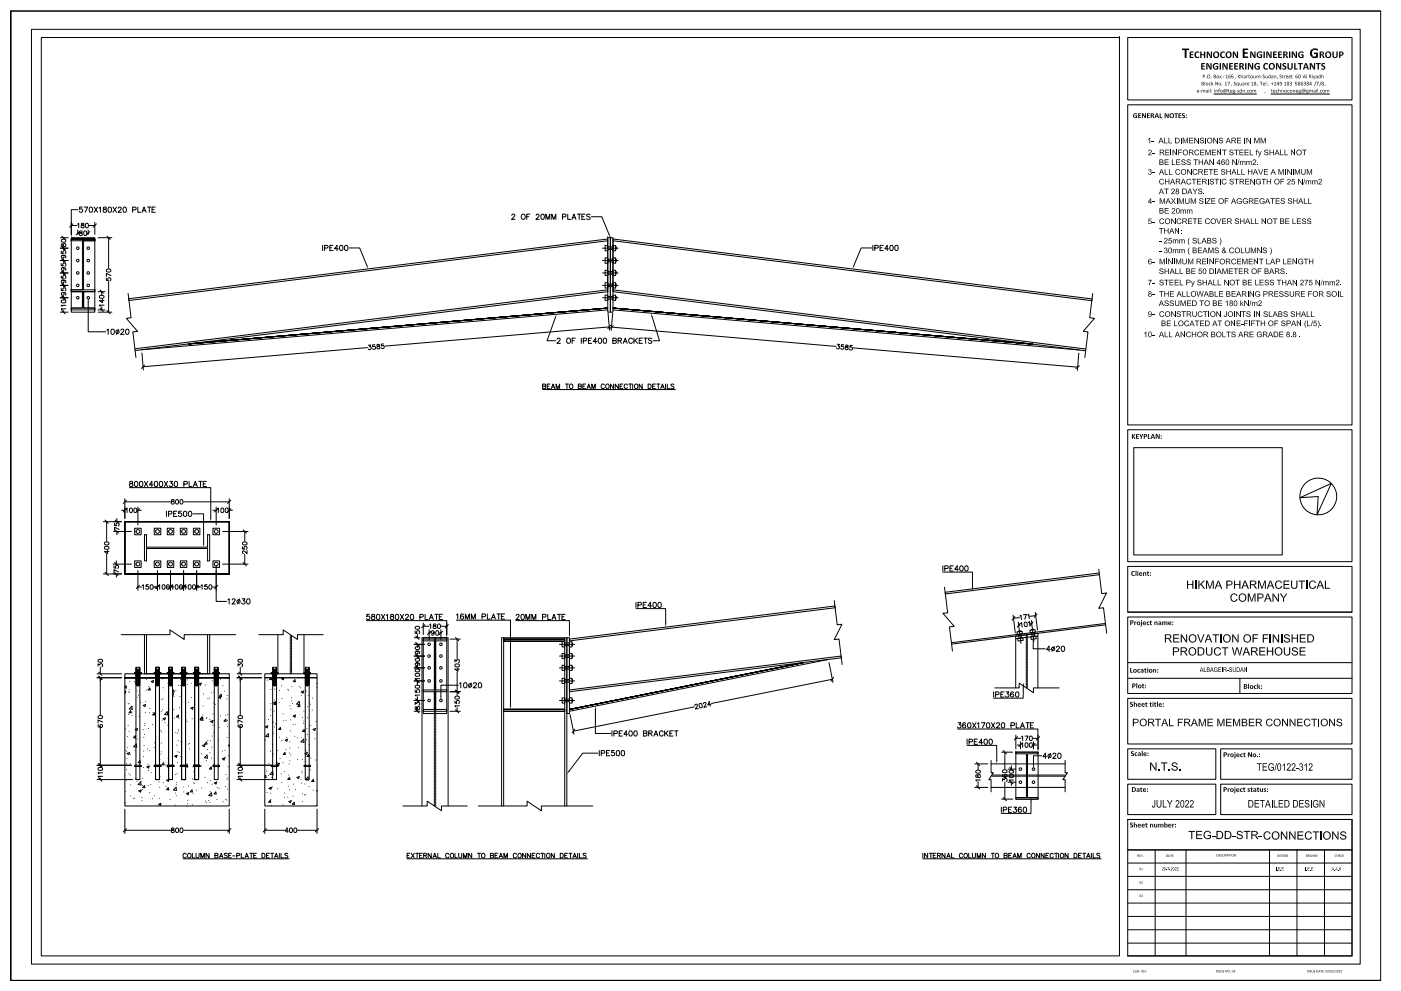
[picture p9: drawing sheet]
<svg xmlns="http://www.w3.org/2000/svg" width="420mm" height="297mm" viewBox="0 0 420 297" stroke-linecap="round" stroke-linejoin="round" font-family="sans-serif">
<g fill="none" stroke="#000" stroke-width=".3">
<path d="M3.2 3.3h410.9v290.6h-410.9zM3.3 3.2v290.6zM9.4 8.8h398.5v280.2h-398.5zM12.4 11.2h323.3v275.3h-323.3zM335.7 11.2h.1M338.2 11.2h67.3v18.8h-67.3zM414.1 3.3h-410.9v290.6h410.9M338.2 31.4h67.3v96h-67.3zM364 28.2h12.8M381.1 28.2h17.7M18.1 74.4h2.3M18.1 78.1h2.3"/>
<path d="M18.1 71.3h2.3M18.4 75.3v.6l.6 .1a.48 .48 0 0 1 0-.8 .48 .48 0 0 1 .7 .1 .48 .48 0 0 1-.2 .7M18.4 79v.6l.6 .1a.48 .48 0 0 1 0-.7 .48 .48 0 0 1 .7 .1 .48 .48 0 0 1-.2 .7M18.4 73.1v.7l.3 .1 .6-.9a.48 .48 0 0 1 .5 .4 .48 .48 0 0 1-.3 .5l-.5-.2-.2-.6zM18.4 71.9a.68 .68 0 0 1 .9-.3 .68 .68 0 0 1 .4 .8 .69 .69 0 0 1-.8 .3 .69 .69 0 0 1-.5-.8zM18.6 70.8l1 .9M18.6 73.9l1 1M18.6 77.6l1 1M18.8 76.5a.43 .43 0 0 1 .4 .6 .43 .43 0 0 1-.7 .2 .43 .43 0 0 1 .1-.7l1.1 .1-.1 .6M19.1 71.3v.2M19.1 74.1v.8M19.1 77.5v1.1"/>
<path d="M21.4 71.3h7v22.3h-7zM21.4 72.2h3.3zM21.4 71.6h7h-7v.6zM21.4 66.6v3.7M21.4 67.6h1.7M21.9 67.1l-1 1M23.3 67.2l.3-.3v1.4M23.3 68.9v1.4M23.3 69.9h.3M23.4 62.9h-2v7.2M23.8 69.4l-1 1M23.9 69.3v.4l.8 .4a.47 .47 0 0 1-.4 .5 .47 .47 0 0 1-.5-.3l.2-.4 .6-.4v-.2z"/>
<path d="M24.4 67v.4a.56 .56 0 0 1 .7 .2 .56 .56 0 0 1 0 .6h-.7v-.5l.8-.4-.1-.3zM24.7 62.1h-.8l-.1 .6a.56 .56 0 0 1 .9 0 .56 .56 0 0 1-.1 .9 .56 .56 0 0 1-.9-.3M24.7 72.1v.1M24.7 72.2v14.7zM25.1 72.2v14.7zM25.3 62.1h1l-.8 1.5M25.3 69.3a.63 .63 0 0 1 .7 .6 .63 .63 0 0 1-.7 .6l-.2-.5zM25.8 67a.63 .63 0 0 1 .7 .6 .63 .63 0 0 1-.7 .6l-.2-.5zM26.2 69.9h.3M26.5 68.9v1.4M26.7 67.6h1.7M26.9 69.4l-.9 1"/>
<path d="M27 62.2a.76 .76 0 0 1 .9 .5 .76 .76 0 0 1-.6 .9l-.5-.3-.1-.6zM28.2 62.1l1.1 1.5M28.4 71.6v.6l-3.3-.1M28.4 66.6v3.7M28.9 67.1l-1 1M29.3 62.1l-1.1 1.5M29.4 71.3h4.1M29.7 62.4l.4-.3v1.5M31.1 62.2v.4l.9 .5-.2 .5h-.7l-.1-.6 .9-.6-.3-.3zM32.1 70.8l1 .9M32.6 71.3v9.1M32.6 62.2a.76 .76 0 0 1 .9 .5 .76 .76 0 0 1-.5 .9l-.5-.3z"/>
<path d="M33.9 62.1l1 1.5M34.9 62.1l-1 1.5M35.5 62.4l.1-.2 .4-.1 .3 .4-.9 1.1h1M37.1 62.2a.76 .76 0 0 1 .9 .5 .76 .76 0 0 1-.5 .9l-.5-.3-.1-.6zM39.8 62.9l.9-.1v-.6l-.9-.1v1.5M41.3 62.1v1.5h.9M42.6 63.6l.6-1.5 .6 1.5M42.8 63.1h.8M44.3 62.1h1M44.8 62.1v1.5M45.6 62.8h.6M46.6 62.1h-1v1.5h1"/>
<path d="M96.8 73.5v1.6M97.3 74.3h.9v-.7l-.9-.1v1.6M98.9 74.3h.6M99.9 73.5h-1v1.6h1M101.4 74.6h-1.1l.8-1.1v1.6M102 73.6a.77 .77 0 0 1 1 .6 .77 .77 0 0 1-.6 .9l-.5-.3-.1-.6zM103.5 73.6a.78 .78 0 0 1 .9 .6 .78 .78 0 0 1-.5 .9l-.5-.3-.1-.6zM104.7 74.3h3.2l2.1 5.2M153.5 64.6l.3-.4 .6 .3-1 1.3h1.1M156.6 64.3a.7 .7 0 0 1 .9 .7 .7 .7 0 0 1-1 .5 1 1 0 0 1 .1-1.2zM158 64.9h.6M158.9 64.2h-.9v1.6"/>
<path d="M160.8 64.6l.3-.4 .6 .3-1 1.3h1.1M162.4 64.3a.72 .72 0 0 1 .9 .7 .72 .72 0 0 1-.9 .7l-.2-.6zM163.7 65.8v-1.6l.6 1.6 .6-1.6v1.6M165.5 65.8v-1.6l.6 1.6 .6-1.6v1.6M168.7 65l.9-.1 .1-.6-1-.1v1.6M170.3 64.2v1.6h.9M171.5 65.8l.6-1.6 .6 1.6M171.7 65.2h.8M173.2 64.2h1M173.7 64.2v1.6M174.5 64.9h.6M175.5 64.2h-1v1.6h1"/>
<path d="M177 64.4l-.4-.2-.6 .1 .1 .5 .7 .3 .2 .4-.4 .3-.7-.3M177.4 65h3.1l2.1 5.2M180.7 74.4h4.7M180.7 78.1h4.7M181.5 73.6h.8v1.6h-.8zM181.5 77.3h.8v1.6h-.8zM182.3 72.2v-.6l-143.7 17.9 .1 .6 143.6-17.9v14.7M182.3 71.3h.7v22.3h-.7zM182.3 71.3h.1M182.3 74h1.5M182.3 74.8h1.5M182.3 77.7h1.5"/>
<path d="M182.3 78.5h1.5M183 71.3h.8v22.3h-.8zM183 71.3h.1M183.8 71.6l143.7 18-.1 .5-143.6-17.9zM183.8 72.2v14.7l141.8 17.7M183.8 73.6h.8v1.6h-.8zM183.8 77.3h.8v1.6h-.8zM184.6 74h.2v.8h-.2M184.6 77.7h.2v.8h-.2M261.4 74.3h-3.1l-2.2 5.2M261.8 73.5v1.6M262.4 74.3h.9v-.6l-.9-.2v1.6"/>
<path d="M263.9 74.3h.6M264.9 73.5h-1v1.6h1M266.5 74.6h-1.2l.8-1.1v1.6M267.1 73.6a.78 .78 0 0 1 .9 .6 .78 .78 0 0 1-.6 .9l-.5-.3zM268.6 73.6a.77 .77 0 0 1 .9 .6 .77 .77 0 0 1-.6 .9l-.5-.3-.1-.6zM18.1 81.8h2.3M18.1 85.5h2.3M18.1 89.2h2.3M18.1 93.6h2.3M18.4 82.7v.6l.6 .1a.49 .49 0 0 1 0-.7 .49 .49 0 0 1 .7 .1 .49 .49 0 0 1-.2 .7M18.4 86.4v.7h.6a.48 .48 0 0 1 0-.7 .48 .48 0 0 1 .7 .1 .48 .48 0 0 1-.2 .7M18.4 90.1a.69 .69 0 0 1 .9-.3 .69 .69 0 0 1 .4 .8 .69 .69 0 0 1-.9 .3 .69 .69 0 0 1-.4-.8z"/>
<path d="M18.6 81.3l1 1M18.6 85l1 1M18.6 88.8l1 .9M18.6 93.1l1 1M18.8 80.2a.42 .42 0 0 1 .4 .6 .42 .42 0 0 1-.6 .2 .42 .42 0 0 1 0-.7l.6-.1 .5 .2-.1 .6M18.8 83.9a.43 .43 0 0 1 .4 .6 .43 .43 0 0 1-.7 .2 .43 .43 0 0 1 .1-.7l1.1 .1-.1 .6M18.8 87.7a.43 .43 0 0 1 .4 .6 .43 .43 0 0 1-.7 .1 .43 .43 0 0 1 .1-.7l1.1 .1-.1 .6M19.1 81.3v1.1M19.1 85v1.1M19.1 88.7v1M19.1 93.1v.5M19.7 92.6h-1.3l.2 .3"/>
<path d="M19.7 91.5h-1.3l.2 .3M21.4 86.9v.5M24.7 86.9h-3.3M24.7 87.4h.4v4.9h3.3v.6h-7v-.6h3.3zM25.1 86.9h.1M25.1 86.9h3.3zM26.5 90.4v9h5.2M28.4 86.9v.5h-7h7v-.5M29.4 93.6h4.1M29.4 87.4h2.1M29.4 92.9h2.1M29.9 88.7a.68 .68 0 0 1 .8-.2 .68 .68 0 0 1 .4 .7 .68 .68 0 0 1-.8 .3 .68 .68 0 0 1-.4-.8z"/>
<path d="M30 92.4l1 1M30 86.9l1 1M30.5 87.4v.9M30.5 92v.9M30.7 89.8v.9l-.9-.6h1.4M31.2 91.5h-1.4l.3 .3M31.9 83.4v.6l.6 .1a.48 .48 0 0 1 0-.7 .48 .48 0 0 1 .7 .1 .48 .48 0 0 1-.2 .7M32 80.8l.2-.1a.69 .69 0 0 1 1.1 .5 .67 .67 0 0 1-.8 .4 .67 .67 0 0 1-.5-.8zM32.1 99l.3-.3v1.5M32.1 93.1l1 1M32.6 84.4v9.2M33.3 82.6l-1.4-.7v1"/>
<path d="M33.5 98.7a.78 .78 0 0 1 .9 .6 .78 .78 0 0 1-.5 .9l-.6-.3v-.6zM35.6 98.7l-.7 1.5M36.2 99l.2-.3h.4l.3 .4-.9 1.1h1M37.9 98.7a.77 .77 0 0 1 .9 .6 .77 .77 0 0 1-.6 .9l-.5-.3v-.6zM38.4 88l.9 7.2-1.4 .2 3.4 3.9-1.5 .2 1 7.7M166.5 95.3l-2.4 6.8h2.5M180.7 81.8h4.7M180.7 85.5h4.7M180.7 89.2h4.7M181.5 81h.8v1.6h-.8zM181.5 84.8h.8v1.5h-.8zM181.5 88.5h.8v1.5h-.8z"/>
<path d="M182.3 87.4v-.5l-141.8 17.6M182.3 87.4l-141.8 17.7M182.3 87.4h.1M182.3 81.4h1.5M182.3 82.2h1.5M182.3 85.1h1.5M182.3 85.9h1.5M182.3 88.9h1.5M182.3 89.6h1.5M182.4 93.9l.4 5.1M182.7 98l-67.3 5.7M183.2 97.5l-.9 1"/>
<path d="M183.4 98.1l67.3 5.7M183.7 93.9l-.4 5.1M183.8 86.9v.5l141.8 17.7M183.8 92.9l139.8 12zM183.8 92.3l125.8 10.8zM183.8 81h.8v1.6h-.8zM183.8 84.8h.8v1.5h-.8zM183.8 88.5h.8v1.5h-.8zM183.9 97.6l-1 .9M184.6 81.4h.2v.8h-.2M184.6 85.1h.2v.8h-.2M184.6 88.9h.2v.7h-.2"/>
<path d="M195.6 95l2.2 7.1h-1.9M327.7 88l-.9 7.2 1.4 .2-3.3 3.9 1.4 .2-1 7.7M42.5 104.8l139.8-11.9zM42.6 105.8l.4 5.1M43.3 109.4l-.8 1.1M56.5 103.1l125.8-10.8zM110.2 104.2l-67.3 5.7M110.5 103.5l.7-.1-.3 .6a.46 .46 0 0 1 .4 .7 .46 .46 0 0 1-.9-.1M112.4 103.3l-.6 .1v.6l.4-.2a.47 .47 0 0 1 .4 .3 .47 .47 0 0 1-.1 .5l-.8-.1M113.1 103.3v.4l.8 .3v.4l-.7 .1-.1-.5a.56 .56 0 0 0 .6-.7zM115 103.1h-.6v.6l.4-.1a.48 .48 0 0 1 .4 .3 .48 .48 0 0 1-.1 .5l-.8-.1M162.7 116.8h39.8"/>
<path d="M163.3 115.8l.3 .2v.4l-.9 .1v-1.4l.9 .1-.1 .5-.8 .1M164.1 115.8h.5M165 115.1h-.9v1.4h.9M165.3 116.5l.6-1.4 .5 1.4M165.5 116h.7M166.8 116.5v-1.4l.5 1.4 .5-1.4v1.4M167.1 101.7l.1-.3h.5l.3 .4-1 1.1h1.1M169.6 115.1h.9M170 115.1v1.4M170.2 101.4a.76 .76 0 0 1 .9 .7 .76 .76 0 0 1-.7 .8 .93 .93 0 0 1-.2-1.5zM170.9 115.3l.1-.1a.62 .62 0 0 1 .8 .6 .62 .62 0 0 1-.9 .5zM171.6 102.1h.6"/>
<path d="M172.5 101.4h-.9v1.5M174 115.8l.4 .2-.1 .4-.9 .1v-1.4l.9 .1-.1 .5-.8 .1M174.3 101.4v1.5M174.8 115.8h.5M174.9 102.2l.9-.1 .1-.6-1-.1v1.5M175.6 115.1h-.8v1.4h.8M176 116.5l.6-1.4 .5 1.4M176.2 116h.7M176.5 102.1h.6M177.5 101.4h-1v1.5h1M177.5 116.5v-1.4l.5 1.4 .5-1.4v1.4M179 102.4h-1.1l.7-1v1.5"/>
<path d="M179.6 101.4a.77 .77 0 0 1 .9 .6 .77 .77 0 0 1-.5 .9l-.5-.3-.1-.6zM181.1 101.4a.78 .78 0 0 1 .9 .6 .78 .78 0 0 1-.5 .9l-.5-.3zM181.3 115.5a.5 .5 0 0 0-.6-.4 .5 .5 0 0 0-.4 .5v.4a.51 .51 0 0 0 .3 .5 .51 .51 0 0 0 .6-.2l.1-.2M181.8 115.3l.1-.1a.67 .67 0 0 1 .8 .6 .67 .67 0 0 1-.7 .7 .83 .83 0 0 1-.2-1.2zM184 115.1v1.4l-.9-1.4v1.4M184.5 102.1l.3 .1v.6l-1 .1v-1.5l1 .1-.1 .5-.9 .1M185.4 102.1l.8-.1 .1-.5-.9-.1v1.5M185.4 115.1v1.4l-.9-1.4v1.4M185.9 102.1l.5 .8M185.9 115.8h.6M186.8 115.1h-.9v1.4h.9M186.9 102.9l.6-1.5 .6 1.5"/>
<path d="M187.1 102.4h.8M188.2 115.5a.5 .5 0 0 0-.6-.4 .5 .5 0 0 0-.4 .5v.4a.51 .51 0 0 0 .3 .5 .51 .51 0 0 0 .6-.2l.1-.2M188.6 115.1h.9M189 115.1v1.4M189.7 101.7a.58 .58 0 0 0-.7-.3 .58 .58 0 0 0-.4 .5 .65 .65 0 0 0 .2 .9 .65 .65 0 0 0 .8-.1l.1-.2M189.7 115.1v1.4M190.1 101.4v1.5M190.4 115.3l.1-.1a.61 .61 0 0 1 .8 .6 .61 .61 0 0 1-.9 .5zM190.5 102l.7 .9M191.2 101.4l-1.1 1M191.7 102.1h.6M192.6 115.1v1.4l-.9-1.4v1.4"/>
<path d="M192.7 101.4h-1v1.5h1M193.1 101.4h1.1M193.6 101.4v1.5M194.4 115.1h.4a.73 .73 0 0 1 .5 .7 .73 .73 0 0 1-.5 .7h-.4zM195.5 101.6l-.4-.2-.6 .2 .1 .3 .8 .4 .1 .4-.4 .2-.6-.2M195.7 115.8h.6M196.6 115.1h-.9v1.4h.9M197 115.1h.9M197.4 115.1v1.4M198.1 116.5l.6-1.4 .5 1.4M198.4 116h.6M199.6 115.1v1.4"/>
<path d="M200.1 115.1v1.4h.8M202.1 115.3l-.3-.2-.5 .1v.4l.7 .3 .1 .4-.3 .2-.6-.2M251.1 103.2h.7l-.4 .5a.47 .47 0 0 1 .4 .5 .47 .47 0 0 1-.5 .5 .47 .47 0 0 1-.5-.4M253 103.3h-.6l-.1 .6 .4-.1a.48 .48 0 0 1 .4 .4 .48 .48 0 0 1-.3 .4l-.7-.2M253.7 103.5l-.1 .4a.57 .57 0 0 1 .7 .2 .57 .57 0 0 1-.1 .7l-.7-.2v-.4l.9-.4-.1-.3zM255.6 103.6l-.6-.1-.2 .6 .5-.1a.48 .48 0 0 1 .4 .4 .48 .48 0 0 1-.2 .5l-.8-.3M255.9 104.3l67.3 5.8M323.5 105.9l-.4 5.1M323.7 109.6l-1.1 .9M338.2 128.8h67.3v39.5h-67.3zM340 134.2h44.5v32.1h-44.5zM31 156.4h5.5"/>
<path d="M31.5 155.9l1 1M32 156.4v5.8M34.1 159.3h5.3M34.4 156.9v.6l.5 .1 .1-.8h.5l.2 .4-.2 .5M34.6 155.9l.9 1M34.6 158.8l.9 1M35.1 155.4v1M35.1 159.3v1M35.7 158.7l-1.3-.7v.9M36.5 153h.9M37.4 156.4h31.3h-31.3h31.3v15.6h-31.3v-15.6v15.6h31.3h-31.3h31.3v-15.6zM37.4 149.4v6"/>
<path d="M37.4 156.3v15.7M37.4 150.4h13.7M37.8 152.5l.3-.2v1.3M37.9 152.5l-.9 .9M37.9 149.9l-.9 1M38.8 146.2h24.4v9M39 144.4v.4a.64 .64 0 0 1 .7 .2 .64 .64 0 0 1 0 .8h-.7l-.2-.4 1-.8a.52 .52 0 0 0-.8-.2zM39 152.3a.62 .62 0 0 1 .7 .7 .62 .62 0 0 1-.7 .6l-.2-.5zM40.3 152.3a.62 .62 0 0 1 .7 .7 .62 .62 0 0 1-.7 .6l-.2-.5zM40.4 158.3h1.9v2h-1.9zM40.5 144.4a.72 .72 0 0 1 .9 .7 .72 .72 0 0 1-.9 .7l-.2-.6zM41.4 152v5.4"/>
<path d="M41.4 153h.9M41.8 152.5l-.9 .9M42 144.4l.2-.1a.81 .81 0 0 1 .6 .8 .81 .81 0 0 1-.6 .7h-.2l-.2-.6zM43.3 144.3l1 1.5M44.3 144.3l-1 1.5M45.9 145.3h-1.1l.7-1v1.5M46.2 158.3h2v2h-2zM46.5 144.4l.2-.1a.81 .81 0 0 1 .6 .8 .81 .81 0 0 1-.6 .7l-.4-.6zM48 144.4a.72 .72 0 0 1 .8 .7 .72 .72 0 0 1-.8 .7l-.2-.6zM49.3 144.3l1 1.5M49.9 153.2v1.6M50.2 158.3h1.9v2h-1.9z"/>
<path d="M50.3 144.3l-1 1.5M50.5 154.1l.9-.1 .1-.6-1-.2v1.6M50.9 144.3h.8l-.4 .6a.53 .53 0 0 1 .4 .8 .53 .53 0 0 1-1-.2M51.5 149.8v.4a.55 .55 0 0 1 .6 .2 .55 .55 0 0 1 0 .6h-.6a.56 .56 0 0 1 0-.6 .56 .56 0 0 1 .6-.2v-.4zM52.1 154h.6M52.5 144.4l.2-.1a.81 .81 0 0 1 .6 .8 .81 .81 0 0 1-.6 .7h-.2l-.3-.6zM52.8 149.8a.62 .62 0 0 1 .8 .6 .62 .62 0 0 1-.8 .6l-.2-.5zM53 153.2h-.9v1.6h.9M54.1 158.3h1.9v2h-1.9zM54.1 149.8a.62 .62 0 0 1 .8 .6 .62 .62 0 0 1-.8 .6l-.1-.5zM54.4 153.2h-.8v.7a.56 .56 0 0 1 .8 0 .56 .56 0 0 1-.1 .8 .56 .56 0 0 1-.8-.2M55.1 150.4h13.6"/>
<path d="M55.1 145.1l.9-.1 .1-.6-1-.1v1.5M55.2 153.3a.77 .77 0 0 1 .9 .6 .77 .77 0 0 1-.5 .9l-.5-.3zM56.7 153.3a.71 .71 0 0 1 .8 .7 .71 .71 0 0 1-.8 .7l-.2-.6zM56.7 144.3v1.5h.9M57.9 154h3.1l.1 8.8M58 145.8l.6-1.5 .6 1.5M58 158.3h1.9v2h-1.9zM58.2 145.3h.7M59.6 144.3h1.1M60.1 144.3v1.5M61 145h.6M61.9 144.3h-.9v1.5h.9"/>
<path d="M63.9 153h.9M63.9 158.3h1.9v2h-1.9zM64.8 152v5.4M65.2 152.5l.3-.2v1.3M65.3 152.5l-1 .9M66.4 152.3a.62 .62 0 0 1 .7 .7 .62 .62 0 0 1-.7 .6l-.2-.5zM66.8 159.3h7.6M67.7 152.3a.62 .62 0 0 1 .7 .7 .62 .62 0 0 1-.7 .6l-.2-.5zM68.7 153h1M68.7 149.4v6M68.7 156.3v15.7M69.2 152.5l-.9 .9"/>
<path d="M69.2 149.9l-.9 1M72.9 158.8l1 1M73.4 159.3v2.9M389.8 149.2l9.5-4.3-4.3 9.4 .3-5.5zM31 172h5.5M31.4 163.9a.69 .69 0 0 1 .8-.2 .69 .69 0 0 1 .4 .8 .69 .69 0 0 1-.8 .2 .69 .69 0 0 1-.4-.8zM31.4 162.6a.69 .69 0 0 1 .8-.2 .69 .69 0 0 1 .4 .8 .69 .69 0 0 1-.8 .2 .69 .69 0 0 1-.4-.8zM31.5 171.5l1 1M32 166.2v5.8M32.2 165v1l-.9-.7h1.4M33.9 169.1h5.5M34.2 169.6v.6l.6 .1a.48 .48 0 0 1 0-.7 .48 .48 0 0 1 .7 .1 .48 .48 0 0 1-.2 .7"/>
<path d="M34.4 171.5l1 1M34.4 168.6l1 1M34.9 168.1v1M34.9 172v1M35.6 171.4l-1.4-.6v.9M40.4 168.1h1.9v2h-1.9zM41.4 175.9h1.1M41.4 171.1v5.8M41.8 175.5l-.9 .9M42.7 175.5l.3-.2v1.3M43.3 160.3h.6v3.7h18.4v-3.7h.6v7.8h-.6v-3.7h-18.4v3.7h-.6zM43.3 160.3h.1"/>
<path d="M44.5 175.3h-.7v.5a.48 .48 0 0 1 .7 0 .48 .48 0 0 1-.1 .8 .48 .48 0 0 1-.7-.2M45.2 175.3a.62 .62 0 0 1 .7 .6 .62 .62 0 0 1-.7 .7l-.2-.6zM46.1 175.9h1.1M46.2 168.1h2v2h-2zM47.2 171.1v5.8M47.6 175.5l.3-.2v1.3M47.7 175.5l-1 .9M48.8 175.3a.62 .62 0 0 1 .7 .6 .62 .62 0 0 1-.7 .7l-.2-.6zM50.1 175.3a.62 .62 0 0 1 .7 .6 .62 .62 0 0 1-.7 .7l-.2-.6zM50.2 168.1h1.9v2h-1.9zM50.2 175.9h1.9M51.1 171.1v5.8"/>
<path d="M51.5 175.5l.3-.2v1.3M51.6 175.5l-.9 .9M52.7 175.3a.62 .62 0 0 1 .7 .6 .62 .62 0 0 1-.7 .7l-.2-.6zM54 175.3a.62 .62 0 0 1 .7 .6 .62 .62 0 0 1-.7 .7l-.2-.6zM54.1 168.1h1.9v2h-1.9zM54.1 175.9h1.9M55.1 171.1v5.8M55.4 175.5l.3-.2v1.3M55.5 175.5l-.9 .9M56.6 175.3a.62 .62 0 0 1 .7 .6 .62 .62 0 0 1-.7 .7l-.2-.6zM57.9 175.3a.62 .62 0 0 1 .8 .6 .62 .62 0 0 1-.8 .7l-.2-.6zM58 168.1h1.9v2h-1.9z"/>
<path d="M59 175.9h1.1M59 171.1v5.8M59.5 175.5l-1 .9M60.3 175.5l.3-.2v1.3M62.1 175.3h-.7v.5a.48 .48 0 0 1 .7 0 .48 .48 0 0 1-.1 .8 .48 .48 0 0 1-.7-.2M62.8 175.3a.62 .62 0 0 1 .8 .6 .62 .62 0 0 1-.8 .7l-.2-.6zM63.7 175.9h1.1M63.9 168.1h1.9v2h-1.9zM64.8 171.1v5.8M64.8 170.3v10h3.2M65.3 175.5l-1 .9M66.8 169.1h7.6"/>
<path d="M68.4 179.8l.3-.3v1.5M69.6 179.9l.3-.4 .6 .3-.9 1.2h1M71.9 179.5l-.7 1.5M72.6 179.5h.8l-.4 .6a.52 .52 0 0 1 .4 .8 .52 .52 0 0 1-.9-.2M72.7 163.9v.6l.6 .1a.48 .48 0 0 1 0-.7 .48 .48 0 0 1 .7 .1 .48 .48 0 0 1-.2 .7M72.8 162.6a.68 .68 0 0 1 .8-.2 .68 .68 0 0 1 .4 .8 .68 .68 0 0 1-.8 .2 .68 .68 0 0 1-.4-.8zM72.9 168.6l1 1M73.4 166.2v2.9M74.1 165v1l-1.1-.9-.3 .5 .3 .3M74.2 179.5a.78 .78 0 0 1 .9 .6 .78 .78 0 0 1-.6 .9l-.5-.3zM282.7 171.5h8.9l.1 4.3M282.7 169.6v1.6"/>
<path d="M283.3 176l.9 7.7-1.4 .1 3.4 3.9-1.5 .2 .9 7.3M283.3 170.4l.9-.1 .1-.6-1-.1v1.6M284.9 170.3h.6M285.9 169.6h-1v1.6h1M287.4 170.7h-1.1l.8-1.1v1.6M288 169.7a.72 .72 0 0 1 .9 .7 .72 .72 0 0 1-.9 .7l-.2-.6zM289.5 169.7l.3-.1a.81 .81 0 0 1 .6 .8 .81 .81 0 0 1-.6 .8l-.3-.1-.2-.6zM329.5 170.7l.9 7.2 1.4-.2-2.3 4.6 1.4-.1 1 7.6M329.7 171.8l-46.3 5.7M329.7 172.3l-46.3 5.7M338.2 169.8h67.3v13.7h-67.3zM363.9 174v2.5"/>
<path d="M376.4 177.9v2.4M379.5 174v2.5M29.4 199.7v-.7l.5 .4a.45 .45 0 0 1 .8-.4 .45 .45 0 0 1-.2 .8M29.5 197.8a.69 .69 0 0 1 .8-.3 .69 .69 0 0 1 .4 .8 .69 .69 0 0 1-.8 .3 .69 .69 0 0 1-.4-.8zM36.3 190.2h14.7v-1.4l4.2 2.9v-1.5h15.5M43.3 190.2v11.8h.6v-11.8M62.3 190.2v11.8h-18.4M62.9 190.2v11.8h-.6M71.4 199.7v-.7l.5 .4a.45 .45 0 0 1 .7-.4 .45 .45 0 0 1-.1 .8M71.4 197.8a.69 .69 0 0 1 .9-.3 .69 .69 0 0 1 .4 .8 .69 .69 0 0 1-.9 .3 .69 .69 0 0 1-.4-.8zM77.6 190.2h7.3v-1.4l4.3 2.9v-1.5h7.7M83.3 190.2v11.8"/>
<path d="M87.1 190.5v.3M87.1 191v.2M87.1 191.4v.3M87.1 191.9v.3M87.1 192.3v.3M87.1 192.8v.3M87.1 193.3v.3M87.1 193.7v.3M87.1 194.2v.3M87.1 194.7v.3M87.1 195.1v.3M87.1 195.6v.3"/>
<path d="M87.1 196.1v.3M87.1 196.5v.3M87.1 197v.3M87.1 197.5v.3M87.1 197.9v.4M87.1 198.4v.3M87.1 198.9v.3M87.1 199.3v.4M87.1 199.8v.3M87.4 190.5v.3M87.4 191v.3M87.4 191.4v.3"/>
<path d="M87.4 191.9v.3M87.4 192.3v.4M87.4 192.8v.3M87.4 193.3v.3M87.4 193.7v.4M87.4 194.2v.3M87.4 194.7v.3M87.4 195.1v.4M87.4 195.6v.3M87.4 196.1v.3M87.4 196.5v.4M87.4 197v.3"/>
<path d="M87.4 197.5v.3M87.4 197.9v.4M87.4 198.4v.3M87.4 198.9v.3M87.4 199.3v.4M87.4 199.8v.3M91.2 190.2v11.8M109.9 186h24.1v4M110.8 184.1h-.8v.7a.55 .55 0 0 1 .8 0 .55 .55 0 0 1-.1 .8 .55 .55 0 0 1-.8-.2M111.5 184.2v.5a.64 .64 0 0 1 .8 .2 .64 .64 0 0 1 0 .7l-.5 .1-.4-.3 .2-.5 .8-.4-.1-.3zM113.1 184.2l.2-.1a.81 .81 0 0 1 .6 .8 .81 .81 0 0 1-.6 .8l-.2-.1-.2-.6zM114.4 184.1l1 1.6"/>
<path d="M115.4 184.1l-1 1.6M115.9 184.4l.3-.3v1.6M117.2 184.2v.5l.7 .2 .2 .3-.2 .4h-.7l-.1-.6 .9-.5a.52 .52 0 0 0-.8-.3zM118.8 184.2a.72 .72 0 0 1 .8 .7 .72 .72 0 0 1-.8 .7l-.2-.6zM120 184.1l1.1 1.6M121.1 184.1l-1.1 1.6M121.6 184.5l.3-.4 .6 .3-.2 .6-.8 .7h1.1M123.2 184.2l.3-.1a.81 .81 0 0 1 .6 .8 .81 .81 0 0 1-.6 .8l-.3-.1-.2-.6zM124.2 191.2h1.8M124.2 193.1h3.1M124.5 189.2v.6l.6 .1a.48 .48 0 0 1 0-.8 .48 .48 0 0 1 .7 .1 .48 .48 0 0 1-.2 .7M124.6 197.5a.68 .68 0 0 1 .8-.3 .68 .68 0 0 1 .4 .8 .68 .68 0 0 1-.8 .3 .68 .68 0 0 1-.4-.8z"/>
<path d="M124.6 194a.68 .68 0 0 1 .8-.3 .68 .68 0 0 1 .4 .8 .68 .68 0 0 1-.8 .3 .68 .68 0 0 1-.4-.8zM124.6 187.9a.67 .67 0 0 1 .8-.3 .67 .67 0 0 1 .4 .8 .67 .67 0 0 1-.8 .3 .67 .67 0 0 1-.4-.8zM124.7 199.7l1 1M124.7 196.2l1 .9M124.7 190.7l1 1M124.7 192.6l1 1M124.9 198.7a.42 .42 0 0 1 .4 .6 .42 .42 0 0 1-.7 .1 .42 .42 0 0 1 .1-.7l1.1 .2-.1 .6M124.9 195.1a.42 .42 0 0 1 .4 .6 .42 .42 0 0 1-.7 .2 .42 .42 0 0 1 .1-.7h.9l.3 .3-.2 .4M125.2 199.2v1M125.2 190.2v1M125.2 193.1v1M125.2 196.2v.9"/>
<path d="M125.9 185l.9-.1 .1-.6-1-.2v1.6M126.9 192.1v-.5h7.1v.5h-3.4v14.7h3.4M126.9 186.7v3.5M126.9 192.1h.1M126.9 187.7h1.7M126.9 192.1h3.4v14.7h-3.4M126.9 191.2h7.1v22.7h-7.1zM127.3 196.6h-3.1M127.4 187.2l-.9 1M127.5 184.1v1.6h.9M128.7 188.8v3M128.7 189.7h.5"/>
<path d="M128.8 185.7l.5-1.6 .6 1.6M128.8 187.3l.4-.3v1.4M129 185.2h.7M129.2 189.2l-1 1M130 187.1v.4l.8 .4a.48 .48 0 0 1-.4 .5 .48 .48 0 0 1-.5-.3l.2-.4 .6-.3-.2-.4zM130.2 189.5a.42 .42 0 0 1-.6 .4 .42 .42 0 0 1-.2-.7 .42 .42 0 0 1 .7 0l-.1 1.1-.6-.1M130.3 191.2v.2M130.3 191.5v.3M130.3 192v.3M130.3 192.5v.3M130.3 192.9v.3M130.3 193.4v.3"/>
<path d="M130.3 193.9v.3M130.3 194.3v.3M130.3 194.8v.3M130.3 195.2v.4M130.3 195.7v.3M130.3 196.2v.3M130.3 196.6v.4M130.3 197.1v.3M130.3 197.6v.3M130.3 198v.4M130.3 198.5v.3M130.3 199v.3"/>
<path d="M130.3 199.4v.4M130.3 199.9v.3M130.4 184.1h1M130.7 191.2v.2M130.7 191.5v.3M130.7 192v.3M130.7 192.5v.3M130.7 192.9v.3M130.7 193.4v.3M130.7 193.9v.3M130.7 194.3v.3M130.7 194.8v.3"/>
<path d="M130.7 195.2v.4M130.7 195.7v.3M130.7 196.2v.3M130.7 196.6v.4M130.7 197.1v.3M130.7 197.6v.3M130.7 198v.4M130.7 198.5v.3M130.7 199v.3M130.7 199.4v.4M130.7 199.9v.3M130.9 189.1a.62 .62 0 0 1 .7 .6 .62 .62 0 0 1-.7 .6l-.2-.5z"/>
<path d="M130.9 184.1v1.6M131.4 187.1a.62 .62 0 0 1 .7 .6 .62 .62 0 0 1-.7 .6l-.2-.5zM131.7 184.9h.6M131.8 189.7h.4M132.2 188.8v3M132.3 187.7h1.7M132.7 184.1h-1v1.6h1M132.7 189.2l-1 1M134 186.7v3.5M134.5 187.2l-1 1M135 191.6h3.1M136.4 198.5v-.8l.5 .4a.46 .46 0 0 1 .8-.3 .46 .46 0 0 1-.2 .8"/>
<path d="M136.5 199.2a.68 .68 0 0 1 .8-.3 .68 .68 0 0 1 .4 .8 .68 .68 0 0 1-.8 .3 .68 .68 0 0 1-.4-.8zM136.6 191.1l1 1M136.9 184.3l.4-.3v1.6M136.9 185.9h16.2v25.5M137.1 191.6v5.9M139 184.2l-.1-.1a.76 .76 0 0 0-.9 .5 .76 .76 0 0 0 .5 1 .49 .49 0 0 0 .5-.5 .49 .49 0 0 0-.4-.5 .49 .49 0 0 0-.5 .5M139.6 185.6v-1.6l.6 1.6 .6-1.6v1.6M141.4 185.6v-1.6l.5 1.6 .7-1.6v1.6M144.6 184.8h.9v-.6l-.9-.2v1.6M146.1 184v1.6h.9M147.4 185.6l.6-1.6 .6 1.6M147.6 185.1h.8"/>
<path d="M149 184h1.1M149.6 184v1.6M150.4 184.8h.6M151 191.6h18.4h-18.4v.6h18.4v-.6v.6h-18.4zM151 191.2v50.4M151.3 184h-.9v1.6h.9M153.1 185.9v4.5M154.7 186h16.1v4M154.8 184.5l.3-.4 .6 .3-1 1.3h1.1M156.4 184.2a.72 .72 0 0 1 .9 .7 .72 .72 0 0 1-.9 .7l-.2-.6zM157.7 185.7v-1.6l.6 1.6 .6-1.6v1.6M159.5 185.7v-1.6l.6 1.6 .6-1.6v1.6"/>
<path d="M162.7 185l.9-.1 .1-.6-1-.2v1.6M164.3 184.1v1.6h.9M165.5 185.7l.6-1.6 .6 1.6M165.8 185.2h.7M167.2 184.1h1M167.7 184.1v1.6M167.8 193.1h4.5M167.8 196.6h4.5M168.5 184.9h.6M168.6 192.3h.8v1.6h-.8zM168.6 195.9h.8v1.5h-.8zM168.6 199.4h.8v1.6h-.8z"/>
<path d="M169.4 192.7h1.4M169.4 193.5h1.4M169.4 196.3h1.4M169.4 197h1.4M169.4 199.8h1.4M169.4 191.2v50.4M169.5 184.1h-1v1.6h1M170 191.2h.8v22.7h-.8zM170.8 192.3h.8v1.6h-.8zM170.8 195.9h.8v1.5h-.8zM170.8 199.4h.8v1.6h-.8zM170.8 191.6l79.6-10v.6l-79.6 9.9z"/>
<path d="M170.8 192.1v14.7l81.4-10.2 .1 .6-81.5 10.1v-.5M171.6 192.7v.8M171.6 196.3v.7M171.6 199.8v.8M190.7 180.5v1.6M190.7 182.4h8.9v4.4M191.3 181.4l.9-.1 .1-.6-1-.2v1.6M192.9 181.3h.6M193.9 180.5h-1v1.6h1M195.4 181.6h-1.1l.8-1.1v1.6M196 180.6a.72 .72 0 0 1 .9 .7 .72 .72 0 0 1-.9 .7l-.2-.6zM197.5 180.6l.2-.1a.81 .81 0 0 1 .6 .8 .81 .81 0 0 1-.6 .8l-.2-.1-.2-.6z"/>
<path d="M248.6 198.6l1.2 6M250.2 180l.9 7.3 1.4-.2-2.3 4.6 1.4-.2 1 7.7M303.8 184.4l.7 5.3M304.4 184.8l-.9 1.1M304.8 190.6l-.2 .1v15.5M305 189.4l1.5-.2 .1 .8-1.5 .2zM305.2 191.4l1.6-.2 .1 .7-1.6 .3zM305.3 190.6h-.3M305.4 186.4l.2 1.9M305.4 190.1l.2 1.2M305.6 188.5l.6 4.4M305.8 185.1l-1.8 .2"/>
<path d="M305.8 190.5h-.3M305.9 184.7l.3-.3 .1 1.3M305.9 186.9l-.8 1.1M305.9 187.4h-.4M306.1 186.9l.3-.3 .1 1.4M306.1 189.3v-.2l-.7 .2M306.2 190l.2 1.2M306.2 190.5h-.3M306.7 190.4h-.3M306.9 184.3l.9-.1-.5 1.4M307.2 190.3l-.3 .1M307.3 186.6a.63 .63 0 0 1 .8 .5 .63 .63 0 0 1-.7 .7l-.2-.5z"/>
<path d="M307.6 190.3h-.3M307.8 190.4v-.1h.3v.1M307.8 190.6v.3M307.8 191.1v.3M307.8 191.5v.3M307.8 192v.3M307.8 192.5v.3M307.8 192.9v.4M307.8 193.4v.3M307.8 193.9v.3M307.8 194.3v.4M307.8 194.8v.3"/>
<path d="M307.8 195.3v.3M307.8 195.7v.4M307.8 196.2v.3M307.8 196.7v.3M307.8 197.1v.3M307.8 197.6v.3M307.8 198.1v.3M307.8 198.5v.3M307.8 199v.3M307.8 199.5v.3M307.8 199.9v.3M308.1 190.6v.3"/>
<path d="M308.1 191.1v.3M308.1 191.5v.3M308.1 192v.3M308.1 192.5v.3M308.1 192.9v.4M308.1 193.4v.3M308.1 193.9v.3M308.1 194.3v.4M308.1 194.8v.3M308.1 195.3v.3M308.1 195.7v.4M308.1 196.2v.3"/>
<path d="M308.1 196.7v.3M308.1 197.1v.3M308.1 197.6v.3M308.1 198.1v.3M308.1 198.5v.3M308.1 199v.3M308.1 199.5v.3M308.1 199.9v.3M308.1 190.2l-.3 .1M308.2 184.4l.3-.3 .2 1.3M308.4 186.6l.3-.3 .2 1.4M308.5 190.2h-.2"/>
<path d="M308.9 188.9l1.5-.2 .1 .8-1.5 .2zM309 190.1h-.3M309.1 190.9l1.6-.2 .1 .8-1.6 .2zM309.3 186l.2 1.8M309.4 189.6l.1 1.2M309.4 186.9l-.4 .1M309.5 190l-.3 .1M309.6 188l.5 4.2M309.8 186.4l-.8 1.1M309.9 192l-.1 2.5h3.7M309.9 190h-.3M310 188.8v-.2l-.7 .3"/>
<path d="M310.1 189.5l.2 1.2M310.4 189.9l-.3 .1M310.5 183.5l.7 5.4M310.6 184.5l-1.8 .2M310.9 189.9h-.3M311 184l-.8 1M311 189.9l.3-.1v16.4M311.3 190.6l-6.7 .8M315 194.7h-1.1l.7-1v1.5M316.2 193.8l-.7 1.4M316.8 194.1l.3-.4 .6 .3-.9 1.2h1M318.5 193.8a.71 .71 0 0 1 .8 .7 .71 .71 0 0 1-.8 .7l-.3-.6z"/>
<path d="M331.6 187.3l-46.2 5.8M331.6 186.9l-46.3 5.7M338.2 184.9h67.3v23h-67.3zM338.2 198.6h67.3M338.2 183.5h67.3zM29.1 203.1h7.4M29.1 202h7.4M29.5 214.7a.69 .69 0 0 1 .8-.3 .69 .69 0 0 1 .4 .8 .69 .69 0 0 1-.8 .3 .69 .69 0 0 1-.4-.8zM29.6 202.7l1 .9M29.6 217.2l-.1 .1a.63 .63 0 0 0 .6 .7 .63 .63 0 0 0 .6-.6 .42 .42 0 0 0-.7 0 .42 .42 0 0 0 .3 .6M29.6 201.5l1 .9M30.1 200v2"/>
<path d="M30.1 203.1v11.2M30.1 218.2v11.6M30.8 216.4l-1.4-.6v.9M37.4 207.3l.3-.1-.3 .5M37.4 203.1h31.3v38.5h-31.3zM37.4 203.1h31.3v-1.1h-31.3v1.1h31.3M37.4 203.1h31.3M37.4 203.1h.1M37.6 218.5h.1M37.8 205.6l-.4 .4M37.8 205.6l.1 .6h-.5M38.4 217.5h.1"/>
<path d="M38.4 211h.1M38.5 214.2h.1M38.6 207.4h.1M38.7 210.8v.1M38.7 219.3v.1M38.8 206.8h.1M38.8 207.5h.1M38.9 204.2h.1M39.2 213.4h.1M39.2 213.1l.1 .6-.6-.1 .5-.5M39.6 211.7l.1 .9-.9-.1zM39.6 213.4v.1"/>
<path d="M39.6 214.4h.1M40.3 204.4h.1M40.4 201.6h1.9v.4h-1.9zM40.6 218.6l.7-.2-.3 .6zM40.8 200h1.2v33.7h-1.2zM40.8 200.2l.1 .2a.59 .59 0 0 0 .6 .2 .59 .59 0 0 0 .4-.4M40.8 200.3l.1 .2a.59 .59 0 0 0 .6 .3 .59 .59 0 0 0 .4-.5M40.8 200.5l.1 .2a.59 .59 0 0 0 .6 .2 .59 .59 0 0 0 .4-.4M40.8 200.6l.1 .2a.59 .59 0 0 0 .6 .3 .59 .59 0 0 0 .4-.5M40.8 200.8l.1 .2a.59 .59 0 0 0 .6 .2 .59 .59 0 0 0 .4-.4M40.8 201l.1 .1a.59 .59 0 0 0 .6 .3 .59 .59 0 0 0 .4-.4M40.8 201.1l.1 .2a.59 .59 0 0 0 .6 .2 .59 .59 0 0 0 .4-.4"/>
<path d="M40.8 201.3l.1 .2a.59 .59 0 0 0 .6 .2 .59 .59 0 0 0 .4-.4M40.8 201.4l.1 .2a.59 .59 0 0 0 .6 .3 .59 .59 0 0 0 .4-.5M40.8 201.6l.1 .1a.59 .59 0 0 0 .6 .3 .59 .59 0 0 0 .4-.4M40.8 201.7l.1 .2a.59 .59 0 0 0 .6 .3 .59 .59 0 0 0 .4-.5M40.8 201.9l.1 .2a.59 .59 0 0 0 .6 .2 .59 .59 0 0 0 .4-.4M40.8 202.1l.1 .1a.59 .59 0 0 0 .6 .3 .59 .59 0 0 0 .4-.4M40.8 202.2l.1 .2a.59 .59 0 0 0 .6 .2 .59 .59 0 0 0 .4-.4M40.8 202.4l.1 .1a.59 .59 0 0 0 .6 .3 .59 .59 0 0 0 .4-.4M40.8 202.5l.1 .2a.59 .59 0 0 0 .6 .3 .59 .59 0 0 0 .4-.5M40.8 202.7l.1 .1a.59 .59 0 0 0 .6 .3 .59 .59 0 0 0 .4-.4M40.8 202.8l.1 .2a.59 .59 0 0 0 .6 .3 .59 .59 0 0 0 .4-.5M40.8 203l.1 .2a.59 .59 0 0 0 .6 .2 .59 .59 0 0 0 .4-.4"/>
<path d="M40.8 203.1l.1 .2a.59 .59 0 0 0 .6 .3 .59 .59 0 0 0 .4-.5M40.8 203.3l.1 .2a.59 .59 0 0 0 .6 .2 .59 .59 0 0 0 .4-.4M40.8 203.5l.1 .1a.59 .59 0 0 0 .6 .3 .59 .59 0 0 0 .4-.4M40.8 203.6l.1 .2a.59 .59 0 0 0 .6 .3 .59 .59 0 0 0 .4-.5M40.8 203.8l.1 .1a.59 .59 0 0 0 .6 .3 .59 .59 0 0 0 .4-.4M40.8 203.9l.1 .2a.59 .59 0 0 0 .6 .2 .59 .59 0 0 0 .4-.4M40.8 204.1l.1 .2a.59 .59 0 0 0 .6 .2 .59 .59 0 0 0 .4-.4M40.8 204.2l.1 .2a.59 .59 0 0 0 .6 .3 .59 .59 0 0 0 .4-.5M40.8 204.4l.1 .2a.59 .59 0 0 0 .6 .2 .59 .59 0 0 0 .4-.4M40.8 204.6l.1 .1a.59 .59 0 0 0 .6 .3 .59 .59 0 0 0 .4-.4M40.8 204.7l.1 .2a.59 .59 0 0 0 .6 .2 .59 .59 0 0 0 .4-.4M40.8 204.9l.1 .1a.59 .59 0 0 0 .6 .3 .59 .59 0 0 0 .4-.4"/>
<path d="M40.8 205l.1 .2a.59 .59 0 0 0 .6 .3 .59 .59 0 0 0 .4-.5M40.8 205.2l.1 .2a.59 .59 0 0 0 .6 .2 .59 .59 0 0 0 .4-.4M41.1 207v.1M41.1 208.9v.1M41.2 203.4v.1M41.5 208.4h.1M41.7 214.8h.1M42.2 210.5h.1M42.3 202h.1M42.9 218.7h.1M43.3 217.5h.1M43.4 216.8h.1"/>
<path d="M43.5 203.3h.1M43.6 213.5h.1M43.7 211.2l-.7 .2 .5 .4 .2-.6M43.7 203.1h.1M43.7 210.2h.1M43.8 206.9h.1M43.9 203.6h.1M44.5 218.3v.1M44.6 205.8h.1M44.8 206.6h.1M44.9 213.6v.1M45 212.4h.1"/>
<path d="M45.1 206.8l-.2-.6-.5 .6h.6M45.4 204.2l.7-.2-.2 .6zM45.6 204.6h.1M45.7 217.2h.1M45.9 213.6h.1M46.2 201.6h2v.4h-2zM46.3 213.7l.1 .6h-.6l.5-.6M46.7 200h1.1v33.7h-1.1zM46.7 200.2v.2a.59 .59 0 0 0 .6 .2 .59 .59 0 0 0 .5-.4M46.7 200.3v.2a.59 .59 0 0 0 .6 .3 .59 .59 0 0 0 .5-.5M46.7 200.5v.2a.59 .59 0 0 0 .6 .2 .59 .59 0 0 0 .5-.4M46.7 200.6v.2a.59 .59 0 0 0 .6 .3 .59 .59 0 0 0 .5-.5"/>
<path d="M46.7 200.8v.2a.59 .59 0 0 0 .6 .2 .59 .59 0 0 0 .5-.4M46.7 201v.1a.59 .59 0 0 0 .6 .3 .59 .59 0 0 0 .5-.4M46.7 201.1v.2a.59 .59 0 0 0 .6 .2 .59 .59 0 0 0 .5-.4M46.7 201.3v.2a.59 .59 0 0 0 .6 .2 .59 .59 0 0 0 .5-.4M46.7 201.4v.2a.59 .59 0 0 0 .6 .3 .59 .59 0 0 0 .5-.5M46.7 201.6v.1a.59 .59 0 0 0 .6 .3 .59 .59 0 0 0 .5-.4M46.7 201.7v.2a.59 .59 0 0 0 .6 .3 .59 .59 0 0 0 .5-.5M46.7 201.9v.2a.59 .59 0 0 0 .6 .2 .59 .59 0 0 0 .5-.4M46.7 202.1v.1a.59 .59 0 0 0 .6 .3 .59 .59 0 0 0 .5-.4M46.7 202.2v.2a.59 .59 0 0 0 .6 .2 .59 .59 0 0 0 .5-.4M46.7 202.4v.1a.59 .59 0 0 0 .6 .3 .59 .59 0 0 0 .5-.4M46.7 202.5v.2a.59 .59 0 0 0 .6 .3 .59 .59 0 0 0 .5-.5"/>
<path d="M46.7 202.7v.1a.59 .59 0 0 0 .6 .3 .59 .59 0 0 0 .5-.4M46.7 202.8v.2a.59 .59 0 0 0 .6 .3 .59 .59 0 0 0 .5-.5M46.7 203v.2a.59 .59 0 0 0 .6 .2 .59 .59 0 0 0 .5-.4M46.7 203.1v.2a.59 .59 0 0 0 .6 .3 .59 .59 0 0 0 .5-.5M46.7 203.3v.2a.59 .59 0 0 0 .6 .2 .59 .59 0 0 0 .5-.4M46.7 203.5v.1a.59 .59 0 0 0 .6 .3 .59 .59 0 0 0 .5-.4M46.7 203.6v.2a.59 .59 0 0 0 .6 .3 .59 .59 0 0 0 .5-.5M46.7 203.8v.1a.59 .59 0 0 0 .6 .3 .59 .59 0 0 0 .5-.4M46.7 203.9v.2a.59 .59 0 0 0 .6 .2 .59 .59 0 0 0 .5-.4M46.7 204.1v.2a.59 .59 0 0 0 .6 .2 .59 .59 0 0 0 .5-.4M46.7 204.2v.2a.59 .59 0 0 0 .6 .3 .59 .59 0 0 0 .5-.5M46.7 204.4v.2a.59 .59 0 0 0 .6 .2 .59 .59 0 0 0 .5-.4"/>
<path d="M46.7 204.6v.1a.59 .59 0 0 0 .6 .3 .59 .59 0 0 0 .5-.4M46.7 204.7v.2a.59 .59 0 0 0 .6 .2 .59 .59 0 0 0 .5-.4M46.7 204.9v.1a.59 .59 0 0 0 .6 .3 .59 .59 0 0 0 .5-.4M46.7 205v.2a.59 .59 0 0 0 .6 .3 .59 .59 0 0 0 .5-.5M46.7 205.2v.2a.59 .59 0 0 0 .6 .2 .59 .59 0 0 0 .5-.4M48.2 202h.1M48.2 218.9v.1M48.4 213.2v.1M48.5 219.4h.1M48.5 209.6v.1M48.6 216.1h.1M48.7 212.8h.1"/>
<path d="M48.8 203.5h.1M48.9 209.5h.1M48.9 215.4l.7-.2-.2 .6zM49 206.1v.1M49.5 216.6v.1M50.2 213.3l.1 1-.9-.2zM50.2 201.6h1.9v.4h-1.9zM50.2 213.9h.1M50.3 217.3v.1M50.4 204.8h.1M50.6 200h1.1v33.7h-1.1zM50.6 200.2l.1 .1a.59 .59 0 0 0 .5 .3 .59 .59 0 0 0 .5-.4"/>
<path d="M50.6 200.3l.1 .2a.59 .59 0 0 0 .5 .3 .59 .59 0 0 0 .5-.5M50.6 200.5l.1 .2a.59 .59 0 0 0 .5 .2 .59 .59 0 0 0 .5-.4M50.6 200.6l.1 .2a.59 .59 0 0 0 .5 .3 .59 .59 0 0 0 .5-.5M50.6 200.8l.1 .2a.59 .59 0 0 0 .5 .2 .59 .59 0 0 0 .5-.4M50.6 201l.1 .1a.59 .59 0 0 0 .5 .3 .59 .59 0 0 0 .5-.4M50.6 201.1l.1 .2a.59 .59 0 0 0 .5 .2 .59 .59 0 0 0 .5-.4M50.6 201.3l.1 .2a.59 .59 0 0 0 .5 .2 .59 .59 0 0 0 .5-.4M50.6 201.4l.1 .2a.59 .59 0 0 0 .5 .3 .59 .59 0 0 0 .5-.5M50.6 201.6l.1 .1a.59 .59 0 0 0 .5 .3 .59 .59 0 0 0 .5-.4M50.6 201.7l.1 .2a.59 .59 0 0 0 .5 .3 .59 .59 0 0 0 .5-.5M50.6 201.9l.1 .2a.59 .59 0 0 0 .5 .2 .59 .59 0 0 0 .5-.4M50.6 202.1l.1 .1a.59 .59 0 0 0 .5 .3 .59 .59 0 0 0 .5-.4"/>
<path d="M50.6 202.2l.1 .2a.59 .59 0 0 0 .5 .2 .59 .59 0 0 0 .5-.4M50.6 202.4l.1 .1a.59 .59 0 0 0 .5 .3 .59 .59 0 0 0 .5-.4M50.6 202.5l.1 .2a.59 .59 0 0 0 .5 .3 .59 .59 0 0 0 .5-.5M50.6 202.7l.1 .1a.59 .59 0 0 0 .5 .3 .59 .59 0 0 0 .5-.4M50.6 202.8l.1 .2a.59 .59 0 0 0 .5 .3 .59 .59 0 0 0 .5-.5M50.6 203l.1 .2a.59 .59 0 0 0 .5 .2 .59 .59 0 0 0 .5-.4M50.6 203.1l.1 .2a.59 .59 0 0 0 .5 .3 .59 .59 0 0 0 .5-.5M50.6 203.3l.1 .2a.59 .59 0 0 0 .5 .2 .59 .59 0 0 0 .5-.4M50.6 203.5l.1 .1a.59 .59 0 0 0 .5 .3 .59 .59 0 0 0 .5-.4M50.6 203.6l.1 .2a.59 .59 0 0 0 .5 .3 .59 .59 0 0 0 .5-.5M50.6 203.8l.1 .1a.59 .59 0 0 0 .5 .3 .59 .59 0 0 0 .5-.4M50.6 203.9l.1 .2a.59 .59 0 0 0 .5 .2 .59 .59 0 0 0 .5-.4"/>
<path d="M50.6 204.1l.1 .2a.59 .59 0 0 0 .5 .2 .59 .59 0 0 0 .5-.4M50.6 204.2l.1 .2a.59 .59 0 0 0 .5 .3 .59 .59 0 0 0 .5-.5M50.6 204.4l.1 .2a.59 .59 0 0 0 .5 .2 .59 .59 0 0 0 .5-.4M50.6 204.6l.1 .1a.59 .59 0 0 0 .5 .3 .59 .59 0 0 0 .5-.4M50.6 204.7l.1 .2a.59 .59 0 0 0 .5 .2 .59 .59 0 0 0 .5-.4M50.6 204.9l.1 .1a.59 .59 0 0 0 .5 .3 .59 .59 0 0 0 .5-.4M50.6 205l.1 .2a.59 .59 0 0 0 .5 .2 .59 .59 0 0 0 .5-.4M50.6 205.2l.1 .2a.59 .59 0 0 0 .5 .2 .59 .59 0 0 0 .5-.4M51.7 208.1l.3-.1-.3 .5M52 206.8l-.3 .4M52.1 206.8l.1 .7-.5-.1M52.1 202h.1"/>
<path d="M52.1 212.7v.1M52.2 208.8h.1M52.3 215.2h.1M52.7 219.5h.1M52.7 207h.1M53.1 203.1h15.6zM53.1 203.1h.1M53.2 219.8h.1M53.5 219.1v.1M53.5 214.9h-.6l.5-.6 .2 .6M53.6 205.4h.1M53.6 218.7h.1"/>
<path d="M53.7 215.4h.1M53.8 212.1h.1M54 208.8h.1M54.1 205.5h.1M54.1 201.6h1.9v.4h-1.9zM54.1 203.7v.1M54.5 200h1.1v33.7h-1.1zM54.5 200.2l.1 .1a.59 .59 0 0 0 .6 .3 .59 .59 0 0 0 .4-.4M54.5 200.3l.1 .2a.59 .59 0 0 0 .6 .3 .59 .59 0 0 0 .4-.5M54.5 200.5l.1 .2a.59 .59 0 0 0 .6 .2 .59 .59 0 0 0 .4-.4M54.5 200.6l.1 .2a.59 .59 0 0 0 .6 .3 .59 .59 0 0 0 .4-.5M54.5 200.8l.1 .2a.59 .59 0 0 0 .6 .2 .59 .59 0 0 0 .4-.4"/>
<path d="M54.5 201l.1 .1a.59 .59 0 0 0 .6 .3 .59 .59 0 0 0 .4-.4M54.5 201.1l.1 .2a.59 .59 0 0 0 .6 .2 .59 .59 0 0 0 .4-.4M54.5 201.3l.1 .2a.59 .59 0 0 0 .6 .2 .59 .59 0 0 0 .4-.4M54.5 201.4l.1 .2a.59 .59 0 0 0 .6 .3 .59 .59 0 0 0 .4-.5M54.5 201.6l.1 .1a.59 .59 0 0 0 .6 .3 .59 .59 0 0 0 .4-.4M54.5 201.7l.1 .2a.59 .59 0 0 0 .6 .3 .59 .59 0 0 0 .4-.5M54.5 201.9l.1 .2a.59 .59 0 0 0 .6 .2 .59 .59 0 0 0 .4-.4M54.5 202.1l.1 .1a.59 .59 0 0 0 .6 .3 .59 .59 0 0 0 .4-.4M54.5 202.2l.1 .2a.59 .59 0 0 0 .6 .2 .59 .59 0 0 0 .4-.4M54.5 202.4l.1 .1a.59 .59 0 0 0 .6 .3 .59 .59 0 0 0 .4-.4M54.5 202.5l.1 .2a.59 .59 0 0 0 .6 .3 .59 .59 0 0 0 .4-.5M54.5 202.7l.1 .1a.59 .59 0 0 0 .6 .3 .59 .59 0 0 0 .4-.4"/>
<path d="M54.5 202.8l.1 .2a.59 .59 0 0 0 .6 .3 .59 .59 0 0 0 .4-.5M54.5 203l.1 .2a.59 .59 0 0 0 .6 .2 .59 .59 0 0 0 .4-.4M54.5 203.1l.1 .2a.59 .59 0 0 0 .6 .3 .59 .59 0 0 0 .4-.5M54.5 203.3l.1 .2a.59 .59 0 0 0 .6 .2 .59 .59 0 0 0 .4-.4M54.5 203.5l.1 .1a.59 .59 0 0 0 .6 .3 .59 .59 0 0 0 .4-.4M54.5 203.6l.1 .2a.59 .59 0 0 0 .6 .3 .59 .59 0 0 0 .4-.5M54.5 203.8l.1 .1a.59 .59 0 0 0 .6 .3 .59 .59 0 0 0 .4-.4M54.5 203.9l.1 .2a.59 .59 0 0 0 .6 .2 .59 .59 0 0 0 .4-.4M54.5 204.1l.1 .2a.59 .59 0 0 0 .6 .2 .59 .59 0 0 0 .4-.4M54.5 204.2l.1 .2a.59 .59 0 0 0 .6 .3 .59 .59 0 0 0 .4-.5M54.5 204.4l.1 .2a.59 .59 0 0 0 .6 .2 .59 .59 0 0 0 .4-.4M54.5 204.6l.1 .1a.59 .59 0 0 0 .6 .3 .59 .59 0 0 0 .4-.4"/>
<path d="M54.5 204.7l.1 .2a.59 .59 0 0 0 .6 .2 .59 .59 0 0 0 .4-.4M54.5 204.9l.1 .1a.59 .59 0 0 0 .6 .3 .59 .59 0 0 0 .4-.4M54.5 205l.1 .2a.59 .59 0 0 0 .6 .2 .59 .59 0 0 0 .4-.4M54.5 205.2l.1 .2a.59 .59 0 0 0 .6 .2 .59 .59 0 0 0 .4-.4M55.7 219.4h.1M55.8 215.8h.1M56 202h.1M56.1 216.4h.1M56.2 203.8h.1M56.2 205.1h.1M56.5 210.4h.1M57.4 204.9h.1"/>
<path d="M57.4 209h.1M57.6 215.4h.1M57.9 212l-.2 .6-.5-.4M58 212l-.7 .2M58 201.6h1.9v.4h-1.9zM58.1 202h1.2M58.3 215.5h.1M58.4 200h1.2v33.7h-1.2zM58.4 200.2l.1 .1a.59 .59 0 0 0 .6 .3 .59 .59 0 0 0 .4-.4M58.4 200.3l.1 .2a.59 .59 0 0 0 .6 .3 .59 .59 0 0 0 .4-.5M58.4 200.5l.1 .2a.59 .59 0 0 0 .6 .2 .59 .59 0 0 0 .4-.4M58.4 200.6l.1 .2a.59 .59 0 0 0 .6 .3 .59 .59 0 0 0 .4-.5"/>
<path d="M58.4 200.8l.1 .2a.59 .59 0 0 0 .6 .2 .59 .59 0 0 0 .4-.4M58.4 201l.1 .1a.59 .59 0 0 0 .6 .3 .59 .59 0 0 0 .4-.4M58.4 201.1l.1 .2a.59 .59 0 0 0 .6 .2 .59 .59 0 0 0 .4-.4M58.4 201.3l.1 .2a.59 .59 0 0 0 .6 .2 .59 .59 0 0 0 .4-.4M58.4 201.4l.1 .2a.59 .59 0 0 0 .6 .3 .59 .59 0 0 0 .4-.5M58.4 201.6l.1 .1a.59 .59 0 0 0 .6 .3 .59 .59 0 0 0 .4-.4M58.4 201.7l.1 .2a.59 .59 0 0 0 .6 .3 .59 .59 0 0 0 .4-.5M58.4 201.9l.1 .2a.59 .59 0 0 0 .6 .2 .59 .59 0 0 0 .4-.4M58.4 202.1l.1 .1a.59 .59 0 0 0 .6 .3 .59 .59 0 0 0 .4-.4M58.4 202.2l.1 .2a.59 .59 0 0 0 .6 .2 .59 .59 0 0 0 .4-.4M58.4 202.4l.1 .1a.59 .59 0 0 0 .6 .3 .59 .59 0 0 0 .4-.4M58.4 202.5l.1 .2a.59 .59 0 0 0 .6 .3 .59 .59 0 0 0 .4-.5"/>
<path d="M58.4 202.7l.1 .1a.59 .59 0 0 0 .6 .3 .59 .59 0 0 0 .4-.4M58.4 202.8l.1 .2a.59 .59 0 0 0 .6 .3 .59 .59 0 0 0 .4-.5M58.4 203l.1 .2a.59 .59 0 0 0 .6 .2 .59 .59 0 0 0 .4-.4M58.4 203.1l.1 .2a.59 .59 0 0 0 .6 .3 .59 .59 0 0 0 .4-.5M58.4 203.3l.1 .2a.59 .59 0 0 0 .6 .2 .59 .59 0 0 0 .4-.4M58.4 203.5l.1 .1a.59 .59 0 0 0 .6 .3 .59 .59 0 0 0 .4-.4M58.4 203.6l.1 .2a.59 .59 0 0 0 .6 .3 .59 .59 0 0 0 .4-.5M58.4 203.8l.1 .1a.59 .59 0 0 0 .6 .3 .59 .59 0 0 0 .4-.4M58.4 203.9l.1 .2a.59 .59 0 0 0 .6 .2 .59 .59 0 0 0 .4-.4M58.4 204.1l.1 .2a.59 .59 0 0 0 .6 .2 .59 .59 0 0 0 .4-.4M58.4 204.2l.1 .2a.59 .59 0 0 0 .6 .3 .59 .59 0 0 0 .4-.5M58.4 204.4l.1 .2a.59 .59 0 0 0 .6 .2 .59 .59 0 0 0 .4-.4"/>
<path d="M58.4 204.6l.1 .1a.59 .59 0 0 0 .6 .3 .59 .59 0 0 0 .4-.4h.1M58.4 204.7l.1 .2a.59 .59 0 0 0 .6 .2 .59 .59 0 0 0 .4-.4M58.4 204.9l.1 .1a.59 .59 0 0 0 .6 .3 .59 .59 0 0 0 .4-.4M58.4 205l.1 .2a.59 .59 0 0 0 .6 .2 .59 .59 0 0 0 .4-.4M58.4 205.2l.1 .2a.59 .59 0 0 0 .6 .2 .59 .59 0 0 0 .4-.4M59.7 205l.7-.2-.2 .6zM59.9 202h.1M60.7 215.5l-.1-.6-.5 .6 .6 .1M60.8 215l.1 .9-.9-.1zM60.8 214.3h.1M60.9 211.6h.1M61 208h.1"/>
<path d="M61.5 205.3h.1M61.9 215.4h.1M62 215h.1M62.3 209.4v.1M62.8 209.2v.1M62.9 215.7h.1M63.2 216.2l.7-.2-.2 .6zM63.5 207.7h.1M63.6 204.1h.1M63.8 217.3h.1M63.9 201.6h1.9v.4h-1.9zM63.9 214h.1"/>
<path d="M64 210.7h.1M64.1 207.4h.1M64.2 219.6h.1M64.3 204.1h.1M64.3 200h1.1v33.7h-1.1zM64.3 200.2v.1a.59 .59 0 0 0 .6 .3 .59 .59 0 0 0 .5-.4M64.3 200.3v.2a.59 .59 0 0 0 .6 .3 .59 .59 0 0 0 .5-.5M64.3 200.5v.2a.59 .59 0 0 0 .6 .2 .59 .59 0 0 0 .5-.4M64.3 200.6v.2a.59 .59 0 0 0 .6 .3 .59 .59 0 0 0 .5-.5M64.3 200.8v.2a.59 .59 0 0 0 .6 .2 .59 .59 0 0 0 .5-.4M64.3 201v.1a.59 .59 0 0 0 .6 .3 .59 .59 0 0 0 .5-.4M64.3 201.1v.2a.59 .59 0 0 0 .6 .2 .59 .59 0 0 0 .5-.4"/>
<path d="M64.3 201.3v.2a.59 .59 0 0 0 .6 .2 .59 .59 0 0 0 .5-.4M64.3 201.4v.2a.59 .59 0 0 0 .6 .3 .59 .59 0 0 0 .5-.5M64.3 201.6v.1a.59 .59 0 0 0 .6 .3 .59 .59 0 0 0 .5-.4M64.3 201.7v.2a.59 .59 0 0 0 .6 .3 .59 .59 0 0 0 .5-.5M64.3 201.9v.2a.59 .59 0 0 0 .6 .2 .59 .59 0 0 0 .5-.4M64.3 202.1v.1a.59 .59 0 0 0 .6 .3 .59 .59 0 0 0 .5-.4M64.3 202.2v.2a.59 .59 0 0 0 .6 .2 .59 .59 0 0 0 .5-.4M64.3 202.4v.1a.59 .59 0 0 0 .6 .3 .59 .59 0 0 0 .5-.4M64.3 202.5v.2a.59 .59 0 0 0 .6 .3 .59 .59 0 0 0 .5-.5M64.3 202.7v.1a.59 .59 0 0 0 .6 .3 .59 .59 0 0 0 .5-.4M64.3 202.8v.2a.59 .59 0 0 0 .6 .3 .59 .59 0 0 0 .5-.5M64.3 203v.2a.59 .59 0 0 0 .6 .2 .59 .59 0 0 0 .5-.4"/>
<path d="M64.3 203.1v.2a.59 .59 0 0 0 .6 .3 .59 .59 0 0 0 .5-.5M64.3 203.3v.2a.59 .59 0 0 0 .6 .2 .59 .59 0 0 0 .5-.4M64.3 203.5v.1a.59 .59 0 0 0 .6 .3 .59 .59 0 0 0 .5-.4M64.3 203.6v.2a.59 .59 0 0 0 .6 .3 .59 .59 0 0 0 .5-.5M64.3 203.8v.1a.59 .59 0 0 0 .6 .3 .59 .59 0 0 0 .5-.4M64.3 203.9v.2a.59 .59 0 0 0 .6 .2 .59 .59 0 0 0 .5-.4M64.3 204.1v.2a.59 .59 0 0 0 .6 .2 .59 .59 0 0 0 .5-.4M64.3 204.2v.2a.59 .59 0 0 0 .6 .3 .59 .59 0 0 0 .5-.5M64.3 204.4v.2a.59 .59 0 0 0 .6 .2 .59 .59 0 0 0 .5-.4M64.3 204.6v.1a.59 .59 0 0 0 .6 .3 .59 .59 0 0 0 .5-.4M64.3 204.7v.2a.59 .59 0 0 0 .6 .2 .59 .59 0 0 0 .5-.4M64.3 204.9v.1a.59 .59 0 0 0 .6 .3 .59 .59 0 0 0 .5-.4"/>
<path d="M64.3 205v.2a.59 .59 0 0 0 .6 .2 .59 .59 0 0 0 .5-.4M64.3 205.2v.2a.59 .59 0 0 0 .6 .2 .59 .59 0 0 0 .5-.4M64.3 217.5v.1M64.3 205h.1M64.7 211.1h.1M64.7 204.2h.1M65.7 218.1h.1M65.8 202h.1M66.1 203.7v.1M66.1 214.6h.1M66.3 208.8l-.7 .2 .5 .4 .2-.6M66.3 208.1l.1 .6-.6-.1 .5-.5"/>
<path d="M66.8 205.5h.1M67.3 207.2h.1M67.7 214.4h.1M67.8 216.2l-.6-.1 .5-.5 .1 .6M68.1 209.5h.1M68.1 208.4v.1M68.2 217.8h.1M68.2 215.9h.1M68.3 214.2h.1M68.7 219.9h.1M68.7 203.1h.1M71.1 203.1h7.3"/>
<path d="M71.1 202h7.3M71.4 214.7a.69 .69 0 0 1 .9-.3 .69 .69 0 0 1 .4 .8 .69 .69 0 0 1-.9 .3 .69 .69 0 0 1-.4-.8zM71.6 217.2l-.2 .1a.63 .63 0 0 0 .6 .7 .63 .63 0 0 0 .7-.6 .42 .42 0 0 0-.7 0 .42 .42 0 0 0 .3 .6M71.6 201.5l.9 .9M71.6 202.7l.9 .9M72.1 200v2M72.1 203.1v11.2M72.1 218.2v11.6M72.8 216.4l-1.4-.6v.9M79.4 203.1h15.7v38.5h-15.7zM79.4 202h15.7v1.1h-15.7zM79.6 217.8l.7-.2-.2 .6z"/>
<path d="M80.2 203.9h.1M80.4 219.9l.2 1-.9-.2zM80.5 215.7h.1M81.1 214.5h.1M81.2 212.6h.1M81.2 206.6v.1M81.2 210.9h.1M81.3 203.1l.1 .6h-.6l.5-.6M81.4 201.6h1.9v.4h-1.9v-.4h1.9v.4h-1.9zM81.8 200h1.1v33.7h-1.1zM81.8 200.2l.1 .1a.59 .59 0 0 0 .6 .3 .59 .59 0 0 0 .4-.4M81.8 200.3l.1 .2a.59 .59 0 0 0 .6 .3 .59 .59 0 0 0 .4-.5"/>
<path d="M81.8 200.5l.1 .2a.59 .59 0 0 0 .6 .2 .59 .59 0 0 0 .4-.4M81.8 200.6l.1 .2a.59 .59 0 0 0 .6 .3 .59 .59 0 0 0 .4-.5M81.8 200.8l.1 .2a.59 .59 0 0 0 .6 .2 .59 .59 0 0 0 .4-.4M81.8 201l.1 .1a.59 .59 0 0 0 .6 .3 .59 .59 0 0 0 .4-.4M81.8 201.1l.1 .2a.59 .59 0 0 0 .6 .2 .59 .59 0 0 0 .4-.4M81.8 201.3l.1 .2a.59 .59 0 0 0 .6 .2 .59 .59 0 0 0 .4-.4M81.8 201.4l.1 .2a.59 .59 0 0 0 .6 .3 .59 .59 0 0 0 .4-.5M81.8 201.6l.1 .1a.59 .59 0 0 0 .6 .3 .59 .59 0 0 0 .4-.4M81.8 201.7l.1 .2a.59 .59 0 0 0 .6 .3 .59 .59 0 0 0 .4-.5M81.8 201.9l.1 .2a.59 .59 0 0 0 .6 .2 .59 .59 0 0 0 .4-.4M81.8 202.1l.1 .1a.59 .59 0 0 0 .6 .3 .59 .59 0 0 0 .4-.4M81.8 202.2l.1 .2a.59 .59 0 0 0 .6 .2 .59 .59 0 0 0 .4-.4"/>
<path d="M81.8 202.4l.1 .1a.59 .59 0 0 0 .6 .3 .59 .59 0 0 0 .4-.4M81.8 202.5l.1 .2a.59 .59 0 0 0 .6 .3 .59 .59 0 0 0 .4-.5M81.8 202.7l.1 .1a.59 .59 0 0 0 .6 .3 .59 .59 0 0 0 .4-.4M81.8 202.8l.1 .2a.59 .59 0 0 0 .6 .3 .59 .59 0 0 0 .4-.5M81.8 203l.1 .2a.59 .59 0 0 0 .6 .2 .59 .59 0 0 0 .4-.4M81.8 203.1l.1 .2a.59 .59 0 0 0 .6 .3 .59 .59 0 0 0 .4-.5M81.8 203.3l.1 .2a.59 .59 0 0 0 .6 .2 .59 .59 0 0 0 .4-.4M81.8 203.5l.1 .1a.59 .59 0 0 0 .6 .3 .59 .59 0 0 0 .4-.4M81.8 203.6l.1 .2a.59 .59 0 0 0 .6 .3 .59 .59 0 0 0 .4-.5M81.8 203.8l.1 .1a.59 .59 0 0 0 .6 .3 .59 .59 0 0 0 .4-.4M81.8 203.9l.1 .2a.59 .59 0 0 0 .6 .2 .59 .59 0 0 0 .4-.4M81.8 204.1l.1 .2a.59 .59 0 0 0 .6 .2 .59 .59 0 0 0 .4-.4"/>
<path d="M81.8 204.2l.1 .2a.59 .59 0 0 0 .6 .3 .59 .59 0 0 0 .4-.5M81.8 204.4l.1 .2a.59 .59 0 0 0 .6 .2 .59 .59 0 0 0 .4-.4M81.8 204.6l.1 .1a.59 .59 0 0 0 .6 .3 .59 .59 0 0 0 .4-.4M81.8 204.7l.1 .2a.59 .59 0 0 0 .6 .2 .59 .59 0 0 0 .4-.4M81.8 204.9l.1 .1a.59 .59 0 0 0 .6 .3 .59 .59 0 0 0 .4-.4M81.8 205l.1 .2a.59 .59 0 0 0 .6 .2 .59 .59 0 0 0 .4-.4M81.8 205.2l.1 .2a.59 .59 0 0 0 .6 .2 .59 .59 0 0 0 .4-.4M82 219.8h.1M82.1 216.5h.1M82.2 213.1v.1M82.3 217.9h.1M82.3 209.8v.1"/>
<path d="M82.4 206.5v.1M82.4 210.6h.1M82.6 217h.1M82.7 210.3l-.7 .3 .5 .4 .2-.6M82.8 211.2l-.6-.1 .5-.5 .1 .6M83.7 210.6h.1M83.8 207h.1M84.1 218.1l-.5 .5 .6 .1M84.1 218l.1 .7M84.4 205.5v.1M84.6 209.4h.1M84.9 214h.1"/>
<path d="M84.9 216.1h.1M85 203.5h.1M85.1 203.1l-.7 .3 .5 .4 .2-.6M85.8 215.9h.1M86.3 206.6v.1M86.5 206.9h.1M87 211.6h.1M87.1 219.1h.1M87.1 200.3v.3M87.1 200.7v.3M87.1 201.2v.3M87.1 201.7v.3"/>
<path d="M87.2 215.8h.1M87.3 212.4v.1M87.4 209.1v.1M87.4 200.3v.3M87.4 200.7v.3M87.4 201.2v.3M87.4 201.7v.3M87.5 210.1h.1M87.5 205.8v.1M87.8 210.8h.1M87.9 217.2h.1M87.9 214.6l.7-.2-.2 .6z"/>
<path d="M88.5 203.7v.7l-.6-.1 .5-.6M88.5 217.1h.1M89.7 205.7v.1M89.8 211.2l-.5 .6h.6M89.8 211.2l.1 .6M89.9 211.2l-.2-1-.7 .8 .9 .2M90.1 206.1v.1M90.4 208.4h.1M90.4 207.4l.7-.3-.2 .7zM90.7 215.1h.1M91 216.8h.1M91.1 216.1h.1"/>
<path d="M91.1 213.2h.1M91.2 201.6h1.9v.4h-1.9zM91.2 218.7l-.5 .6h.6l-.1-.6M91.5 200h1.2v33.7h-1.2zM91.6 200.2l.1 .1a.59 .59 0 0 0 .5 .3 .59 .59 0 0 0 .5-.4M91.6 200.3l.1 .2a.59 .59 0 0 0 .5 .3 .59 .59 0 0 0 .5-.5M91.6 200.5l.1 .2a.59 .59 0 0 0 .5 .2 .59 .59 0 0 0 .5-.4M91.6 200.6l.1 .2a.59 .59 0 0 0 .5 .3 .59 .59 0 0 0 .5-.5M91.6 200.8l.1 .2a.59 .59 0 0 0 .5 .2 .59 .59 0 0 0 .5-.4M91.6 201l.1 .1a.59 .59 0 0 0 .5 .3 .59 .59 0 0 0 .5-.4M91.6 201.1l.1 .2a.59 .59 0 0 0 .5 .2 .59 .59 0 0 0 .5-.4M91.6 201.3l.1 .2a.59 .59 0 0 0 .5 .2 .59 .59 0 0 0 .5-.4"/>
<path d="M91.6 201.4l.1 .2a.59 .59 0 0 0 .5 .3 .59 .59 0 0 0 .5-.5M91.6 201.6l.1 .1a.59 .59 0 0 0 .5 .3 .59 .59 0 0 0 .5-.4M91.6 201.7l.1 .2a.59 .59 0 0 0 .5 .3 .59 .59 0 0 0 .5-.5M91.6 201.9l.1 .2a.59 .59 0 0 0 .5 .2 .59 .59 0 0 0 .5-.4M91.6 202.1l.1 .1a.59 .59 0 0 0 .5 .3 .59 .59 0 0 0 .5-.4M91.6 202.2l.1 .2a.59 .59 0 0 0 .5 .2 .59 .59 0 0 0 .5-.4M91.6 202.4l.1 .1a.59 .59 0 0 0 .5 .3 .59 .59 0 0 0 .5-.4M91.6 202.5l.1 .2a.59 .59 0 0 0 .5 .3 .59 .59 0 0 0 .5-.5M91.6 202.7l.1 .1a.59 .59 0 0 0 .5 .3 .59 .59 0 0 0 .5-.4M91.6 202.8l.1 .2a.59 .59 0 0 0 .5 .3 .59 .59 0 0 0 .5-.5M91.6 203l.1 .2a.59 .59 0 0 0 .5 .2 .59 .59 0 0 0 .5-.4M91.6 203.1l.1 .2a.59 .59 0 0 0 .5 .3 .59 .59 0 0 0 .5-.5"/>
<path d="M91.6 203.3l.1 .2a.59 .59 0 0 0 .5 .2 .59 .59 0 0 0 .5-.4M91.6 203.5l.1 .1a.59 .59 0 0 0 .5 .3 .59 .59 0 0 0 .5-.4M91.6 203.6l.1 .2a.59 .59 0 0 0 .5 .3 .59 .59 0 0 0 .5-.5M91.6 203.8l.1 .1a.59 .59 0 0 0 .5 .3 .59 .59 0 0 0 .5-.4M91.6 203.9l.1 .2a.59 .59 0 0 0 .5 .2 .59 .59 0 0 0 .5-.4M91.6 204.1l.1 .2a.59 .59 0 0 0 .5 .2 .59 .59 0 0 0 .5-.4M91.6 204.2l.1 .2a.59 .59 0 0 0 .5 .3 .59 .59 0 0 0 .5-.5M91.6 204.4l.1 .2a.59 .59 0 0 0 .5 .2 .59 .59 0 0 0 .5-.4M91.6 204.6l.1 .1a.59 .59 0 0 0 .5 .3 .59 .59 0 0 0 .5-.4M91.6 204.7l.1 .2a.59 .59 0 0 0 .5 .2 .59 .59 0 0 0 .5-.4M91.6 204.9l.1 .1a.59 .59 0 0 0 .5 .3 .59 .59 0 0 0 .5-.4M91.6 205l.1 .2a.59 .59 0 0 0 .5 .2 .59 .59 0 0 0 .5-.4"/>
<path d="M91.6 205.2l.1 .2a.59 .59 0 0 0 .5 .2 .59 .59 0 0 0 .5-.4M91.8 207.1h.1M92.1 218.4h.1M92.2 215.1h.1M92.3 211.8h.1M92.4 208.5h.1M92.6 205.2h.1M92.7 210.6h.1M93 211v.1M93.1 202h.1M93.2 217.5h.1M93.6 212.8h.1"/>
<path d="M93.8 209.2v.1M94.6 218.4l-.7 .2 .5 .4 .2-.6M94.8 216.2v.1M95 206h.1M95.1 204.9h.1M124.2 213.2h1.8M124.2 200.2h3.1M124.2 204.1h3.1M124.2 210h3.1M124.5 206.8v.7h.6a.48 .48 0 0 1 0-.7 .48 .48 0 0 1 .7 .1 .48 .48 0 0 1-.2 .7M124.5 211.3v-.8l.5 .4a.46 .46 0 0 1 .7-.3 .46 .46 0 0 1-.1 .8M124.6 202a.68 .68 0 0 1 .8-.3 .68 .68 0 0 1 .4 .8 .68 .68 0 0 1-.8 .3 .68 .68 0 0 1-.4-.8z"/>
<path d="M124.6 200.7a.68 .68 0 0 1 .8-.3 .68 .68 0 0 1 .4 .8 .68 .68 0 0 1-.8 .3 .68 .68 0 0 1-.4-.8zM124.6 205.6a.68 .68 0 0 1 .8-.3 .68 .68 0 0 1 .4 .8 .68 .68 0 0 1-.8 .3 .68 .68 0 0 1-.4-.8zM124.6 211.9v.7h.2l.6-.8a.48 .48 0 0 1 .5 .4 .48 .48 0 0 1-.3 .5l-.5-.2-.2-.6zM124.7 209.5l1 .9M124.7 212.7l1 1M124.7 203.6l1 1M125.2 204.1v1.1M125.2 208.8v1.5M125.2 212.9v.3M125.9 203.4h-1.4l.3 .4M125.9 208.3h-1.4l.3 .3M126.9 206.8h.1"/>
<path d="M126.9 206.8v.5h7.1v-.5M130.3 200.4v.3M130.3 200.8v.4M130.3 201.3v.3M130.3 201.8v.3M130.3 202.2v.4M130.3 202.7v.3M130.3 203.2v.3M130.3 203.6v.3M130.3 204.1v.3M130.3 204.6v.3M130.3 205v.3"/>
<path d="M130.3 205.5v.3M130.3 206v.3M130.3 206.4v.3M130.3 206.9v.3M130.3 207.4v.3M130.3 207.8v.3M130.3 208.3v.3M130.3 208.8v.3M130.3 209.2v.3M130.3 209.7v.3M130.3 210.2v.3M130.3 210.6v.3"/>
<path d="M130.3 211.1v.3M130.3 211.6v.3M130.3 212v.3M130.3 212.5v.3M130.3 213v.3M130.3 213.4v.3M130.3 213.9v.3M130.3 214.4v.3M130.3 214.8v.3M130.3 215.3v.3M130.3 215.8v.3M130.3 216.2v.3"/>
<path d="M130.3 216.7v.3M130.3 217.2v.3M130.3 217.6v.3M130.3 218.1v.3M130.3 218.6v.2M130.3 219v.3M130.3 219.5v.3M130.3 220v.3M130.3 207.3h.3v5.3h3.4v.6h-7.1v-.6h3.4zM130.7 200.4v.3M130.7 200.8v.4M130.7 201.3v.3"/>
<path d="M130.7 201.8v.3M130.7 202.2v.4M130.7 202.7v.3M130.7 203.2v.3M130.7 203.6v.3M130.7 204.1v.3M130.7 204.6v.3M130.7 205v.3M130.7 205.5v.3M130.7 206v.3M130.7 206.4v.3M130.7 206.9v.3"/>
<path d="M130.7 207.4v.3M130.7 207.8v.3M130.7 208.3v.3M130.7 208.8v.3M130.7 209.2v.3M130.7 209.7v.3M130.7 210.2v.3M130.7 210.6v.3M130.7 211.1v.3M130.7 211.6v.3M130.7 212v.3M130.7 212.5v.3"/>
<path d="M130.7 213v.3M130.7 213.4v.3M130.7 213.9v.3M130.7 214.4v.3M130.7 214.8v.3M130.7 215.3v.3M130.7 215.8v.3M130.7 216.2v.3M130.7 216.7v.3M130.7 217.2v.3M130.7 217.6v.3M130.7 218.1v.3"/>
<path d="M130.7 218.6v.2M130.7 219v.3M130.7 219.5v.3M130.7 220v.3M134 206.8h.1M135 213.2h3.1M135 207.3h3.1M136.4 210.1v.6l.6 .1a.49 .49 0 0 1 0-.8 .49 .49 0 0 1 .7 .2 .49 .49 0 0 1-.2 .7M136.5 208.8a.68 .68 0 0 1 .8-.2 .68 .68 0 0 1 .4 .8 .68 .68 0 0 1-.8 .2 .68 .68 0 0 1-.4-.8zM136.6 212.7l1 1M136.6 206.8l1 1M137.1 212.1v1.1"/>
<path d="M137.1 201.4v7.1M137.3 200.2v1l-.9-.6h1.4M137.4 205.4h-5.2v3.4M137.8 211.6h-1.4l.3 .3M137.8 204.9l.4-.3v1.6M139.2 204.7a.76 .76 0 0 1 1 .5 .76 .76 0 0 1-.6 1l-.5-.3zM141.3 204.7l-.6 1.5M142 205l.2-.3 .4-.1 .3 .5-1 1.1h1.1M143.6 204.7a.72 .72 0 0 1 .9 .7 .72 .72 0 0 1-.9 .7l-.2-.6zM151 212.6h18.4h-18.4v.6h18.4v-.6v.6h-18.4zM167.8 200.2h4.5M167.8 204.1h4.5"/>
<path d="M167.8 210h4.5M168.6 203.3h.8v1.6h-.8zM168.6 209.2h.8v1.5h-.8zM169.4 200.6h1.4M169.4 203.7h1.4M169.4 204.5h1.4M169.4 209.6h1.4M169.4 210.3h1.4M170.8 203.3h.8v1.6h-.8zM170.8 209.2h.8v1.5h-.8zM170.8 207.3h.1M170.8 213.2l77.6-15.5z"/>
<path d="M170.8 212.6l70.2-14zM171 214.2l1.1 5.9M171.6 203.7v.8M171.6 209.6v.7M172.3 218.6l-.7 1.1M178.6 212.8v7h4.5M183.5 219.1v1.5M184.1 219.9l.9-.1 .1-.6-1-.1v1.5M185.7 219.8h.6M186.6 219.1h-.9v1.5h.9M188.8 219.1a.78 .78 0 0 1 .9 .6 .78 .78 0 0 1-.5 .9l-.5-.3-.1-.6zM190.3 219.1a.78 .78 0 0 1 .9 .6 .78 .78 0 0 1-.5 .9l-.6-.3z"/>
<path d="M193 219.8l.9-.1v-.6h-.9v1.5h.7l.3-.3v-.4l-.3-.1M194.5 219.8l.9-.1 .2-.3-.4-.3h-.7v1.5M195.1 219.8l.5 .8M198.9 219.4l-.3-.3a.73 .73 0 0 0-.9 .7 .73 .73 0 0 0 .9 .7l.3-.3M199.3 219.1v1.5M199.7 219.7l.7 .9M200.4 219.1l-1.1 1M200.9 219.8h.6M201.8 219.1h-.9v1.5h.9M202.3 219.1h1M202.8 219.1v1.5M208.2 211.9l-36.2 7.2"/>
<path d="M208.4 211.5l.2-.4 .5 .2-.6 1.2 .9-.1M209.7 211a.62 .62 0 0 1 .9 .4 .62 .62 0 0 1-.6 .8l-.3-.7zM210.9 211l.1-.3 .4-.1 .3 .3-.6 1.1 .9-.2M213.2 211.1l-.9 .2 .4-1 .3 1.3M249.6 203.6l-36.2 7.2M250 203l-.8 1.2M287.2 218.5h24.1v5.8M287.3 216.6h.8l-.4 .6a.53 .53 0 0 1 .4 .9 .53 .53 0 0 1-.9-.2M289.6 216.9l-.1-.2a.76 .76 0 0 0-1 .6 .76 .76 0 0 0 .6 .9 .48 .48 0 0 0 .5-.4 .48 .48 0 0 0-.4-.6 .48 .48 0 0 0-.5 .5M290.4 216.7l.2-.1a.81 .81 0 0 1 .6 .8 .81 .81 0 0 1-.6 .8l-.4-.7zM291.7 216.6l1 1.6M292.7 216.6l-1 1.6"/>
<path d="M293.1 216.9l.4-.3v1.6M294.3 216.6h1.1l-.8 1.6M296 216.7a.72 .72 0 0 1 .9 .7 .72 .72 0 0 1-.9 .7l-.2-.6zM297.3 216.6l1 1.6M298 207.4v1.5M298.3 206.2h7.3v-1.4l4.3 2.8v-1.4h7.7M298.3 216.6l-1 1.6M298.6 208.2l.9-.1 .1-.6-1-.1v1.5M298.9 217l.3-.4 .6 .3-1 1.3h1M300.1 208.1h.6M300.5 216.7l.2-.1a.81 .81 0 0 1 .6 .8 .81 .81 0 0 1-.6 .8l-.4-.7zM301.1 207.4h-1v1.5h1"/>
<path d="M301.7 207.4h.8l-.4 .6a.52 .52 0 0 1 .4 .8 .52 .52 0 0 1-.9-.2M303.2 217.5l.9-.1 .1-.6-1-.2v1.6M304 207.6l-.1-.1a.76 .76 0 0 0-1 .5 .76 .76 0 0 0 .6 .9 .49 .49 0 0 0 .5-.4 .49 .49 0 0 0-.4-.5 .49 .49 0 0 0-.6 .4M304.8 216.6v1.6h.9M304.8 207.5a.72 .72 0 0 1 .8 .7 .72 .72 0 0 1-.8 .7l-.3-.6zM306 218.2l.6-1.6 .6 1.6M306.3 217.7h.7M306.9 205.7v3.6h-8.9M307.7 216.6h1M307.8 200.4v.3M307.8 200.9v.3M307.8 201.3v.3"/>
<path d="M307.8 201.8v.3M307.8 202.3v.3M307.8 202.7v.3M307.8 203.2v.3M307.8 203.7v.3M307.8 204.1v.3M307.8 204.6v.3M307.8 205v.4M307.8 205.5v.3M307.8 206v.2M308.1 200.4v.3M308.1 200.9v.3"/>
<path d="M308.1 201.3v.3M308.1 201.8v.3M308.1 202.3v.3M308.1 202.7v.3M308.1 203.2v.3M308.1 203.7v.3M308.1 204.1v.3M308.1 204.6v.3M308.1 205v.4M308.1 205.5v.3M308.1 206v.2M308.2 216.6v1.6"/>
<path d="M309 217.4h.6M310 216.6h-1v1.6h1M338.2 209.3h67.3v13.7h-67.3zM338.2 203.3h67.3M361.5 215.4v2.3M367.1 215.4v2.3M371.8 215.4v2.3M371.8 203.3v4.6M386.1 215.4v2.3M388.4 215.4v2.3M395.5 215.4v2.3M400.2 215.4v2.3"/>
<path d="M29.1 233.7h10.7M29.1 229.4h10.3M29.5 230.2l.6-.2 .6 .2a.63 .63 0 0 1-.6 .7 .63 .63 0 0 1-.6-.7zM29.6 228.9l1 1M29.6 233.2l1 1M30.1 233.2v.5M30.8 232.7h-1.4l.3 .3M30.8 231.6h-1.4l.3 .4M37.7 237.3h.1M37.8 224.9h.1M37.8 234h.1M37.9 228.9h.1"/>
<path d="M37.9 230.7h.1M38 225.3h.1M38.1 227.4h.1M38.1 225.9l.7-.3-.2 .6-.5-.3M38.2 224.1h.1M38.3 220.8h.1M38.7 231.9v.1M39 228.8v.1M39.1 232.3v.1M39.1 238.6h.1M39.1 226h.1M39.2 235.3h.1"/>
<path d="M40.1 239.4h.1M40.4 229.4h1.9v.4h-1.9zM40.4 239.2h.1M40.5 225h.1M40.6 221.4h.1M40.7 221.2l-.2-.7-.4 .6 .6 .1M40.8 233.7h.1M40.9 223l.1 1-.9-.2zM41 223.8h.1M41.1 234.1h.1M41.1 221.5h.1M41.7 228.4h.1"/>
<path d="M42 228v.6h-.6l.5-.6M42.2 234.3l.1 1-.9-.2zM42.3 236.8l-.7 .3 .5 .3 .2-.6M42.3 229.8h.1M42.4 234.1v.1M42.6 240h.1M42.6 239h.1M42.7 236.7h.1M42.7 235.4v.1M42.8 233.4h.1M42.9 230.1h.1M43.1 226.7v.1"/>
<path d="M43.1 225.1h.1M43.1 221.1h.1M43.2 223.4v.1M43.3 220.1v.1M43.4 236.1h-.6l.5-.6 .2 .6M44.1 229.9l.7-.3-.2 .6zM44.3 224.5h.1M44.3 229.1h.1M44.5 235.5h.1M44.5 230.9v.1M44.9 237.6h.1M44.9 225h.1"/>
<path d="M45.2 235.1h.1M45.3 231.5h.1M45.7 239.4h.1M46.2 229.4h2v.4h-2zM46.3 224h.1M46.4 238.5v.1M46.7 222.6h-.2l.2 .2M46.7 233.7h.1M47.7 234.4h.1M47.8 239.2v.1M47.8 231.2h.1M47.8 221.8h.1"/>
<path d="M47.9 235.9v.1M47.9 227.6h.1M48 232.6h.1M48.1 229.3h.1M48.2 229.8h.1M48.2 226h.1M48.4 222.7h.1M48.4 225.3v.1M49 234.6h.1M49.1 228.6l.1 .7-.6-.1 .4-.6M49.6 229.3h.1M49.8 235.7h.1"/>
<path d="M50.2 229.4h1.9v.4h-1.9zM50.3 229.9v.1M50.4 227.3h.1M50.4 236.1l.1 .7-.5-.1zM50.6 233.6l-.6 .3 .5 .3 .2-.5M50.6 233.7h.1M50.7 236.6h.1M51 239.6v.1M52.1 229.8h.1M52.6 237.7h.1M52.7 232.1h.1M52.8 236l.1 .9-.9-.1z"/>
<path d="M52.9 238.5v.1M53 235.2v.1M53 234.6h.1M53 223.3v.1M53.1 231.9v.1M53.1 226.4l-.7 .2 .5 .4 .2-.6M53.2 228.6h.1M53.3 225.3h.1M53.5 222h.1M53.7 225.6h.1M54.1 229.4h1.9v.4h-1.9zM54.2 226.8h.1"/>
<path d="M54.5 233.7h.1M54.5 222.2v.2M55.1 235.9h.1M55.1 237.4h.1M55.2 233.8h.1M55.9 237.9l.7-.3-.2 .6-.5-.3M56 229.8h.1M56.1 228.9v.1M56.2 229.3l-.2 .2M56.2 229.3l.1 .6-.5-.1M56.3 239.9h.1M56.5 235.6h.1"/>
<path d="M56.5 223h.1M56.8 222.8v.1M56.9 224.5h.1M57.7 237.4l-.1-.6-.5 .5 .6 .1M57.7 233.5h.1M57.9 229.9h.1M57.9 237.9h.1M58 234.6h.1M58 229.4h1.9v.4h-1.9M58.1 231.3h.1M58.1 233.7h1.2M58.1 229.4h1.2"/>
<path d="M58.3 228h.1M58.3 234.8h.1M58.4 224.7h.1M58.4 230.6v.1M58.4 233.7h.1M58.9 236.9h.1M60.2 229.7v.1M60.3 229.5v.1M60.4 236.1v.1M60.5 225.9v.1M60.8 223.4l.7-.2-.2 .6-.6-.3M61.5 233h.1"/>
<path d="M61.9 228h.1M61.9 222.4l-.5 .6h.6M62 222.4l.1 .6M62.1 226.3l.1 1-.9-.2zM62.2 224.7h.1M62.3 234.6h.1M62.3 222h.1M62.5 240h.1M63 225.6h.1M63 237.2h.1M63.1 222h.1M63.2 233.9h.1"/>
<path d="M63.3 230.5v.1M63.3 229.9l-.5 .6h.6v-.6M63.4 237.6l.1 1-.9-.2zM63.4 227.2v.1M63.5 223.9v.1M63.6 235v.1M63.6 220.6h.1M63.9 229.4h1.9v.4h-1.9zM64.1 229.1h.1M64.3 230.1v.1M64.3 226h.1M64.8 238l-.1-.6-.5 .5 .6 .1"/>
<path d="M65 234.4l-.7 .3 .5 .3 .2-.6M65 239.7h.1M65.2 236.1h.1M65.6 230h.1M65.6 221.7h.1M65.7 236.4h.1M65.8 229.8h.1M66.7 227.4l.7-.2-.2 .6zM66.7 225.1h.1M67.5 224.9h.1M67.6 235.7h.1M67.7 239.6h.1"/>
<path d="M67.7 227h.1M67.8 232.1v.1M68 239.8h.1M68.1 233.6h.1M68.1 221v.1M68.2 236.5h.1M68.3 233.2h.1M68.4 229.8v.1M68.5 226.5v.1M68.6 223.2v.1M68.7 223.4l-.1 .2h.1M71.1 229.4h10.3"/>
<path d="M71.1 233.7h10.7M71.4 230.2l.7-.2 .6 .2a.63 .63 0 0 1-.6 .7 .63 .63 0 0 1-.7-.7zM71.6 228.9l.9 1M71.6 233.2l.9 1M72.1 233.2v.5M72.8 232.7h-1.4l.2 .3M72.8 231.6h-1.4l.2 .4M79.4 233h.4M79.6 221.8h.1M79.7 232.4l-.3 .3M79.7 232.4l.1 .6M79.9 231.1h.1"/>
<path d="M80.1 237.5h.1M80.6 232.4v.1M80.7 228.8v.1M81.1 239.9l.1 .6-.6-.1 .4-.5M81.1 237.8h.1M81.1 225.2h.1M81.2 239.6h.1M81.3 236.3h.1M81.4 229.4h1.9v.4h-1.9zM81.4 236l-.7 .2 .5 .4 .2-.6M81.5 233h.1M81.7 226.4h.1"/>
<path d="M81.7 235.8v.1M81.8 231.2l.1 1-.9-.2zM81.8 223.1h.1M81.9 226h.1M83.2 228.5h.1M83.3 236.4h.1M83.3 224.9h.1M83.3 229.8h.1M83.8 228.8l-.2 .6-.5-.3M83.8 228.8l-.7 .2M83.8 220.9v.1M84 227.4h.1"/>
<path d="M84.3 231.9v.1M84.5 234.6h.1M84.5 222h.1M84.9 228.6h.1M85.2 231.3h.1M85.4 239h.1M85.4 237.7h.1M85.5 225.5v.7l-.6-.1 .5-.6M85.5 221.9l.7-.3-.2 .6zM85.8 224.6h.1M85.9 221h.1M86.3 238.9h.1"/>
<path d="M86.4 235.6h.1M86.6 232.3h.1M86.7 229h.1M86.8 225.7h.1M86.9 236.8h.1M86.9 224.2h.1M86.9 222.4h.1M86.9 228h.1M87 233.6l-.2-.6-.5 .6h.6M87.2 226.2v.1M87.9 238.6h.1M88 235h.1"/>
<path d="M88.4 220.7h.1M88.6 236.6h.1M89 233l.7-.2-.2 .6zM89.1 221.2h.1M89.3 227.6h.1M89.6 224.1h.1M90.3 233.6h.1M90.3 221h.1M90.5 234.7h.1M90.5 231.5h.1M90.6 231.1h.1M90.7 227.6v.1"/>
<path d="M90.7 237.9v.1M91.1 221.6l.1 .9-.9-.1zM91.2 229.4h1.9v.4h-1.9zM91.4 238.3h.1M91.5 235h.1M91.6 231.7h.1M91.6 238.1v.1M91.7 228.4h.1M91.8 225.1h.1M91.9 221.7h.1M92.2 225.6l-.7 .3 .4 .3 .3-.6M92.2 220.2h.1"/>
<path d="M92.4 232.9l.1 .9-.9-.1zM92.5 226.5h.1M92.7 226.8l-.6-.1 .5-.5 .1 .6M92.7 235.8h.1M92.7 223.2h.1M93.1 230.8h.1M93.1 229.8h.1M93.2 227.2h.1M93.9 236.8h.1M94 234.3l-.5-.1 .4-.6 .2 .7M94.2 234.2h.1M94.4 221.4h.1"/>
<path d="M94.6 227.8h.1M95 237.1h.1M95.1 237h-.1M130.3 220.4v.3M130.3 220.9v.3M130.3 221.3v.4M130.3 221.8v.3M130.3 222.3v.3M130.3 222.7v.4M130.3 223.2v.3M130.3 223.7v.3M130.3 224.1v.4"/>
<path d="M130.3 224.6v.3M130.3 225.1v.3M130.3 225.5v.4M130.3 226v.3M130.3 226.5v.3M130.3 226.9v.4M130.3 227.4v.3M130.3 227.9v.3M130.3 228.3v.3M130.3 228.8v.3M130.3 229.3v.3M130.3 229.7v.3"/>
<path d="M130.3 230.2v.3M130.3 230.7v.3M130.3 231.1v.3M130.3 231.6v.3M130.3 232.1v.3M130.3 232.5v.3M130.3 233v.3M130.3 233.5v.3M130.3 233.9v.3M130.3 234.4v.3M130.3 234.9v.3M130.3 235.3v.3"/>
<path d="M130.3 235.8v.3M130.3 236.2v.4M130.3 236.7v.3M130.3 237.2v.3M130.3 237.6v.4M130.3 238.1v.3M130.3 238.6v.3M130.3 239v.4M130.3 239.5v.3M130.3 240v.3M130.7 220.4v.3M130.7 220.9v.3"/>
<path d="M130.7 221.3v.4M130.7 221.8v.3M130.7 222.3v.3M130.7 222.7v.4M130.7 223.2v.3M130.7 223.7v.3M130.7 224.1v.4M130.7 224.6v.3M130.7 225.1v.3M130.7 225.5v.4M130.7 226v.3M130.7 226.5v.3"/>
<path d="M130.7 226.9v.4M130.7 227.4v.3M130.7 227.9v.3M130.7 228.3v.3M130.7 228.8v.3M130.7 229.3v.3M130.7 229.7v.3M130.7 230.2v.3M130.7 230.7v.3M130.7 231.1v.3M130.7 231.6v.3M130.7 232.1v.3"/>
<path d="M130.7 232.5v.3M130.7 233v.3M130.7 233.5v.3M130.7 233.9v.3M130.7 234.4v.3M130.7 234.9v.3M130.7 235.3v.3M130.7 235.8v.3M130.7 236.2v.4M130.7 236.7v.3M130.7 237.2v.3M130.7 237.6v.4"/>
<path d="M130.7 238.1v.3M130.7 238.6v.3M130.7 239v.4M130.7 239.5v.3M130.7 240v.3M179.3 225.7h-4.5l-4.1 5.4M179.7 225v1.5M180.3 225.8l.9-.1 .1-.6-1-.1v1.5M181.9 225.7h.6M182.9 225h-1v1.5h1M184.2 225h-.7l-.1 .6a.55 .55 0 0 1 .8 0 .55 .55 0 0 1-.1 .9 .55 .55 0 0 1-.8-.3M185 225a.78 .78 0 0 1 .9 .6 .78 .78 0 0 1-.5 .9l-.5-.3z"/>
<path d="M186.5 225a.78 .78 0 0 1 .9 .6 .78 .78 0 0 1-.5 .9l-.5-.3zM188.2 220.1h-1.1l.7-1v1.5M196.1 220.6l.6-1.5 .6 1.5M196.3 220.1h.8M290 221.5v1.6M290 223.4h8.9v4.4M290.6 222.4l.9-.1 .1-.6-1-.2v1.6M292.2 222.3h.6M292.3 229h3.9M292.3 236h3.9M292.7 232.3v.6l.3 .1 .5-.8a.48 .48 0 0 1 .5 .3 .48 .48 0 0 1-.2 .6l-.5-.2-.2-.6zM292.7 231.1a.68 .68 0 0 1 .8-.3 .68 .68 0 0 1 .4 .8 .69 .69 0 0 1-.8 .2 .69 .69 0 0 1-.4-.7z"/>
<path d="M292.8 235.5l1 1M292.8 228.5l1 1M293.2 221.5h-1v1.6h1M293.3 229v1.7M293.3 234.3v1.7M294 233.8h-1.4l.3 .3M294.7 222.6h-1.1l.7-1.1v1.6M295.3 221.6a.76 .76 0 0 1 .9 .6 .76 .76 0 0 1-.5 .9l-.5-.3-.1-.6zM296.8 221.6a.72 .72 0 0 1 .8 .7 .72 .72 0 0 1-.8 .7l-.2-.6zM297.2 227.9v3.7h.7l-1.4 2.1h.7v3.6M297.2 229h22.2M297.2 236h22.2"/>
<path d="M297.5 232.3h.1M297.5 232.6h.1M297.8 232.6h.3M297.8 232.3h.3M298.3 232.6h.3M298.3 232.3h.3M298.7 232.6h.3M298.7 232.3h.3M299.2 232.6h.3M299.2 232.3h.3M299.7 232.6h.3M299.7 232.3h.3"/>
<path d="M300.1 232.6h.3M300.1 232.3h.3M300.4 225.5h3.3M300.4 239.5h3.3M300.6 232.6h.3M300.6 232.3h.3M300.7 234.1v-.7l.5 .4a.46 .46 0 0 1 .7-.4 .46 .46 0 0 1-.1 .9M300.7 230.9a.69 .69 0 0 1 .9-.3 .69 .69 0 0 1 .4 .8 .69 .69 0 0 1-.9 .3 .69 .69 0 0 1-.4-.8zM300.9 232.2h-.2a.63 .63 0 0 0 .6 .8 .63 .63 0 0 0 .7-.7 .43 .43 0 0 0-.8 0 .43 .43 0 0 0 .4 .6M300.9 239l.9 1M300.9 224.9l.9 1M301.1 232.6h.3"/>
<path d="M301.1 232.3h.3M301.4 225.5v5M301.4 234.4v5.1M301.5 232.6h.3M301.5 232.3h.3M302 232.3h.3M302 232.6h.3M302.3 230.5h2.4M302.3 234.4h2.4M302.5 232.3h.3M302.5 232.6h.3M302.7 232.4a.68 .68 0 0 1 .8-.3 .68 .68 0 0 1 .4 .8 .68 .68 0 0 1-.8 .2 .68 .68 0 0 1-.4-.7z"/>
<path d="M302.7 231.1a.67 .67 0 0 1 .8-.3 .67 .67 0 0 1 .4 .8 .67 .67 0 0 1-.8 .2 .67 .67 0 0 1-.4-.7zM302.8 230l1 1M302.8 234l1 .9M302.9 232.3h.3M302.9 232.6h.3M303.3 229.6v.9M303.3 234.4v1M303.4 232.3h.3M303.4 232.6h.3M303.9 232.3h.3M303.9 232.6h.3M304 233.8h-1.4l.3 .3"/>
<path d="M304.3 232.3h.3M304.3 232.6h.3M304.7 220.3v4.2M304.7 221.3h1.5M304.7 225.5h6.6v.4h-3.2v13.1h3.2v.5h-6.6v-.5h3.1v-13.1h-3.1zM304.7 225.5h6.6v14h-6.6zM304.7 225.5h.1M304.8 232.3h.3M304.8 232.6h.3M305.1 223.3h.9M305.1 220.8l-.9 1M305.3 232.3h.3"/>
<path d="M305.3 232.6h.3M305.7 232.3h.3M305.7 232.6h.3M306 222.3v2.2M306.2 232.3h.3M306.2 232.6h.3M306.3 220.9l.4-.3v1.4M306.3 222.9l.4-.3v1.4M306.5 222.8l-1 1M306.7 232.3h.3M306.7 232.6h.3M307.1 232.3h.3"/>
<path d="M307.1 232.6h.3M307.4 220.6h.9l-.6 1.4M307.6 222.7a.62 .62 0 0 1 .7 .6 .62 .62 0 0 1-.7 .6l-.2-.5zM307.6 232.3h.3M307.6 232.6h.3M308.1 232.3h.3M308.1 232.6h.3M308.5 232.3h.3M308.5 232.6h.3M308.9 220.7a.62 .62 0 0 1 .7 .6 .62 .62 0 0 1-.7 .6l-.2-.5zM308.9 222.7a.62 .62 0 0 1 .7 .6 .62 .62 0 0 1-.7 .6l-.2-.5zM309 232.3h.3"/>
<path d="M309 232.6h.3M309.5 232.3h.3M309.5 232.6h.3M309.8 221.3h1.5M309.9 232.3h.3M309.9 232.6h.3M309.9 222.3v2.2M309.9 223.3h1M310.4 232.3h.3M310.4 232.6h.3M310.4 222.8l-.9 1M310.9 232.3h.3"/>
<path d="M310.9 232.6h.3M311.3 220.3v4.2M311.3 232.3h.3M311.3 232.6h.3M311.8 232.3h.3M311.8 232.6h.3M311.8 220.8l-1 1M312.3 232.3h.3M312.3 232.6h.2M312.4 226.5h-2.5v2.8M312.7 232.3h.3M312.7 232.6h.3"/>
<path d="M313.2 232.3h.3M313.2 232.6h.3M313.6 232.3h.4M313.6 232.6h.3M313.9 226.8h-1.1l.7-1.1v1.6M314.1 232.3h.3M314.1 232.6h.3M314.6 232.3h.3M314.6 232.6h.3M315 232.3h.4M315 232.6h.4M315.1 225.8l-.7 1.5"/>
<path d="M315.5 232.3h.3M315.5 232.6h.3M315.8 226.1l.3-.4 .6 .3-1 1.3h1M316 232.3h.3M316 232.6h.3M316.4 232.3h.4M316.4 232.6h.4M316.9 232.3h.3M316.9 232.6h.3M317.4 232.3h.3M317.4 232.6h.3M317.4 225.8l.2-.1a.81 .81 0 0 1 .6 .8 .81 .81 0 0 1-.6 .8l-.4-.6z"/>
<path d="M317.8 232.3h.4M317.8 232.6h.4M318.3 232.3h.3M318.3 232.6h.3M318.8 232.3h.3M318.8 232.6h.3M319.2 232.3h.2M319.2 232.6h.2M319.4 227.9v3.7h.7l-1.4 2.1h.7v3.6M338.2 224.5h26.4v9.1h-26.4zM338.2 235h26.4v9.2h-26.4zM366.1 235h39.4v9.2h-39.4z"/>
<path d="M366.1 224.5h39.4v9.1h-39.4zM381.5 239.8v2.2M393.2 239.8v2.2M395.9 239.8v2.2M397.1 239.8v2.2M37.4 242.6v7.2M37.4 248.9h13.7M37.6 240.6v.1M37.9 248.4l-.9 1M47.6 241.1l.5 .3 .2-.6-.7 .3M51.5 248.2v.4l.8 .5a.44 .44 0 0 1-.6 .5 .44 .44 0 0 1-.3-.7l.8-.4-.3-.3zM52.5 241.3h.1"/>
<path d="M52.8 248.2a.62 .62 0 0 1 .8 .7 .62 .62 0 0 1-.8 .6l-.2-.6zM54.1 248.2a.62 .62 0 0 1 .8 .7 .62 .62 0 0 1-.8 .6l-.1-.6zM54.9 257.4h31.8M55.1 248.9h13.6M55.9 256.1l-.2-.3a.62 .62 0 0 0-.8 .7 .62 .62 0 0 0 .9 .4l.1-.1M56.1 241.5v.1M56.3 240.8h.1M56.5 255.8a.62 .62 0 0 1 .8 .7 .62 .62 0 0 1-.9 .4l-.2-.6zM57.7 255.8v1.3h.8M57.8 241.2h.1M58.8 255.8v1l.4 .3 .5-.3v-1M60.2 257.1v-1.3l.5 1.3 .6-1.3v1.3"/>
<path d="M61.6 240.1h.1M61.9 240.5v.1M62.7 255.8v1.3l-.9-1.3v1.3M62.9 240.5h.1M65 256.4l.3 .1v.5l-.8 .1v-1.3h.5l.4 .2-.2 .4h-.7M65.8 257.1l.6-1.3 .5 1.3M66 256.7h.7M66.9 240.3h.1M68.2 256l-.8-.2-.1 .4 .8 .3 .1 .4-.3 .2-.6-.2M68.6 256.4h.5M68.7 242.6v7.2M69.2 248.4l-.9 1"/>
<path d="M69.4 255.8h-.8v1.3h.8M69.8 256.5h.7M71 256.5l.8-.1v-.6h-.8v1.3M72.3 255.8v1.3h.8M73.5 257.1l.5-1.3 .5 1.3M73.7 256.7h.6M74.9 255.8h.9M75.4 255.8v1.3M76.1 256.4h.5M76.9 255.8h-.8v1.3h.8M78.5 255.8h.5a.74 .74 0 0 1 .5 .7 .74 .74 0 0 1-.5 .6h-.5zM79.4 248.9h5.9"/>
<path d="M79.4 242.6v7.2M79.9 248.4l-1 1M79.9 256.4h.5M80.8 255.8h-.9v1.3h.9M81.2 255.8h.9M81.3 241.4v.1M81.6 255.8v1.3M82.3 257.1l.5-1.3 .6 1.3M82.5 256.7h.7M83.8 255.8v1.3M84.3 255.8v1.3h.8M84.9 241.2h.1"/>
<path d="M86.3 256l-.8-.2v.4l.7 .3 .1 .4-.3 .2-.6-.2M86.5 249.1h-1l.6-.9v1.3M86.6 240.2l.7-.2-.2 .6-.5-.3M87 248.2a.62 .62 0 0 1 .7 .7 .62 .62 0 0 1-.7 .6l-.2-.6zM88.2 240.5l-.5 .6h.6l-.1-.6M88.3 248.2a.62 .62 0 0 1 .7 .7 .62 .62 0 0 1-.7 .6l-.2-.6zM89.2 248.9h5.9M90.7 240.2h.1M95.1 242.6v7.2M95.1 241.4l-.2 .2M95.6 248.4l-1 1M120.8 241.6h7.3v-1.5l4.3 2.9v-1.4h7.7"/>
<path d="M122.1 257.4h54.1M122.1 256.4h.5M122.9 255.8h-.8v1.3h.8M123.3 255.8l.9 1.3M124.2 255.8l-.9 1.3M124.7 255.8h.9M125.1 255.8v1.3M125.8 256.4h.5M126.6 241.6v-50.4h7.8v50.4M126.7 255.8h-.9v1.3h.9M127.1 256.4h.7l.1-.5-.8-.1v1.3M127.5 256.4l.5 .7"/>
<path d="M129.3 255.8v1.3l-.9-1.3v1.3M129.9 257.1l.5-1.3 .5 1.3M130 256.7h.7M130.3 240.4v.4M130.3 240.9v.3M130.3 241.4v.2M130.7 240.4v.4M130.7 240.9v.3M130.7 241.4v.2M131.3 255.8v1.3h.8M134.6 256.1l-.2-.3a.62 .62 0 0 0-.8 .7 .62 .62 0 0 0 1 .4v-.1M136.4 255.8v1.3h.8"/>
<path d="M137.6 255.8v1l.3 .3 .5-.2 .1-1.1M139 257.1v-1.3l.5 1.3 .5-1.3v1.3M141.5 255.8v1.3l-1-1.3v1.3M143.2 255.8h.9M143.4 241.6h14.7v-1.5l4.2 2.9v-1.4h15.5M143.7 255.8v1.3M144.7 255.8a.62 .62 0 0 1 .7 .7 .62 .62 0 0 1-.9 .5l-.1-.7zM147.7 256.4l.2 .1v.5l-.8 .1v-1.3h.6l.3 .2-.2 .4h-.7M148.4 256.4h.6M149.3 255.8h-.9v1.3h.9M149.7 257.1l.5-1.3 .5 1.3M149.9 256.7h.6"/>
<path d="M150.4 241.6v-50.4h19.6v50.4M151.1 257.1v-1.3l.5 1.3 .6-1.3v1.3M154.9 256.1l-.2-.3a.62 .62 0 0 0-.8 .7 .62 .62 0 0 0 .9 .4l.1-.1M155.6 255.8a.61 .61 0 0 1 .7 .7 .61 .61 0 0 1-.9 .4l-.1-.6zM157.6 255.8v1.3l-.9-1.3v1.3M159.1 255.8v1.3l-.9-1.3v1.3M159.6 256.4h.5M160.4 255.8h-.8v1.3h.8M161.8 256.1l-.2-.3a.62 .62 0 0 0-.8 .7 .62 .62 0 0 0 1 .4v-.1M162.2 255.8h.9M162.7 255.8v1.3M163.4 255.8v1.3"/>
<path d="M166.2 255.8v1.3l-.9-1.3v1.3M168 255.8h.5a.73 .73 0 0 1 .4 .7 .73 .73 0 0 1-.4 .6h-.5zM169.4 256.4h.5M170.2 255.8h-.8v1.3h.8M170.6 255.8h.9M171.1 255.8v1.3M171.8 257.1l.5-1.3 .5 1.3M172 256.7h.6M173.2 255.8v1.3M173.8 255.8v1.3h.7M175.8 256l-.8-.2-.1 .4 .7 .3 .2 .4-.3 .2-.6-.2M276.8 257.4h53.4"/>
<path d="M276.8 255.8v1.3M278.2 255.8v1.3l-.9-1.3v1.3M278.7 255.8h.9M279.2 255.8v1.3M279.9 256.4h.5M280.7 255.8h-.8v1.3h.8M281.1 256.4h.8l.1-.5-.9-.1v1.3M281.6 256.4l.4 .7M283.4 255.8v1.3l-.9-1.3v1.3M283.9 257.1l.6-1.3 .5 1.3M284.1 256.7h.7M285.4 255.8v1.3h.8"/>
<path d="M288.7 256.1l-.2-.3a.62 .62 0 0 0-.8 .7 .62 .62 0 0 0 .9 .4l.1-.1M290.5 255.8v1.3h.8M291.6 255.8v1l.4 .3 .5-.2v-1.1M293.1 257.1v-1.3l.5 1.3 .5-1.3v1.3M295.5 255.8v1.3l-.9-1.3v1.3M297.3 255.8h.9M297.8 255.8v1.3M298.7 255.8a.62 .62 0 0 1 .8 .7 .62 .62 0 0 1-.9 .5l-.1-.7zM300.3 241.9v1.6M300.9 242.7h.9l.1-.6-1-.2v1.6M301.7 256.4l.3 .1v.5l-.9 .1v-1.3h.6l.4 .2-.2 .4h-.8M302.5 242.7h.5"/>
<path d="M302.5 256.4h.5M303.4 255.8h-.9v1.3h.9M303.4 241.9h-.9v1.6h.9M303.8 257.1l.5-1.3 .5 1.3M304 256.7h.6M304 241.9h.8l-.4 .6a.52 .52 0 0 1 .4 .9 .52 .52 0 0 1-.9-.2M305.2 257.1v-1.3l.5 1.3 .5-1.3v1.3M306.3 242.2l-.1-.2a.76 .76 0 0 0-.9 .6 .76 .76 0 0 0 .5 .9 .48 .48 0 0 0 .5-.5 .48 .48 0 0 0-.4-.5 .48 .48 0 0 0-.5 .5M307.1 242a.76 .76 0 0 1 .9 .6 .76 .76 0 0 1-.6 .9l-.5-.3zM309 256.1l-.2-.3a.62 .62 0 0 0-.8 .7 .62 .62 0 0 0 .9 .4l.1-.1M309.2 240.2v3.6h-8.9M309.6 255.8a.61 .61 0 0 1 .8 .7 .61 .61 0 0 1-.9 .4l-.1-.6z"/>
<path d="M311.7 255.8v1.3l-.9-1.3v1.3M313.1 255.8v1.3l-.9-1.3v1.3M313.7 256.4h.5M314.5 255.8h-.8v1.3h.8M315.9 256.1l-.2-.3a.62 .62 0 0 0-.8 .7 .62 .62 0 0 0 .9 .4l.1-.1M316.3 255.8h.9M316.7 255.8v1.3M317.5 255.8v1.3M320.3 255.8v1.3l-.9-1.3v1.3M322.1 255.8h.4a.73 .73 0 0 1 .5 .7 .73 .73 0 0 1-.5 .6h-.4zM323.4 256.4h.6M324.3 255.8h-.9v1.3h.9"/>
<path d="M324.7 255.8h.9M325.1 255.8v1.3M325.9 257.1l.5-1.3 .5 1.3M326.1 256.7h.6M327.3 255.8v1.3M327.8 255.8v1.3h.8M329.8 256l-.7-.2-.1 .4 .7 .3 .1 .4-.3 .2-.6-.2M338.2 245.6h67.3v9.1h-67.3v31.8M338.2 245.6h67.3v40.9h-67.3M338.2 258.7h67.3M338.2 245.6v9.1h67.3v31.8h-67.3M346.4 254.7v31.8"/>
<path d="M355.7 254.7v31.8M380.7 254.7v31.8M389 254.7v31.8M397.2 254.7v31.8M338.2 262.7h67.3M338.2 270.7h67.3M338.2 266.7h67.3M338.2 278.7h67.3M338.2 274.7h67.3M338.2 282.7h67.3"/>
<circle cx="23.3" cy="74.4" r=".39"/>
<circle cx="23.3" cy="78.1" r=".39"/>
<circle cx="26.5" cy="74.4" r=".39"/>
<circle cx="26.5" cy="78.1" r=".39"/>
<circle cx="23.3" cy="81.8" r=".39"/>
<circle cx="23.3" cy="89.2" r=".39"/>
<circle cx="23.3" cy="85.5" r=".39"/>
<circle cx="26.5" cy="85.5" r=".39"/>
<circle cx="26.5" cy="81.8" r=".39"/>
<circle cx="26.5" cy="89.2" r=".39"/>
<circle cx="35.2" cy="99.5" r=".51"/>
<circle cx="41.4" cy="159.3" r=".57"/>
<circle cx="47.2" cy="159.3" r=".57"/>
<circle cx="51.1" cy="159.3" r=".57"/>
<circle cx="55.1" cy="159.3" r=".57"/>
<circle cx="59" cy="159.3" r=".57"/>
<circle cx="64.8" cy="159.3" r=".57"/>
<circle cx="395.4" cy="148.8" r="5.5"/>
<circle cx="41.4" cy="169.1" r=".57"/>
<circle cx="47.2" cy="169.1" r=".57"/>
<circle cx="51.1" cy="169.1" r=".57"/>
<circle cx="55.1" cy="169.1" r=".57"/>
<circle cx="59" cy="169.1" r=".57"/>
<circle cx="64.8" cy="169.1" r=".57"/>
<circle cx="71.5" cy="180.3" r=".51"/>
<circle cx="128.7" cy="193.1" r=".39"/>
<circle cx="128.7" cy="196.6" r=".39"/>
<circle cx="132.2" cy="193.1" r=".39"/>
<circle cx="132.2" cy="196.6" r=".39"/>
<circle cx="315.8" cy="194.5" r=".52"/>
<circle cx="128.7" cy="204.1" r=".39"/>
<circle cx="128.7" cy="210" r=".39"/>
<circle cx="128.7" cy="200.2" r=".39"/>
<circle cx="132.2" cy="204.1" r=".39"/>
<circle cx="132.2" cy="210" r=".39"/>
<circle cx="132.2" cy="200.2" r=".39"/>
<circle cx="141" cy="205.4" r=".51"/>
<circle cx="306" cy="234.4" r=".39"/>
<circle cx="306" cy="230.5" r=".39"/>
<circle cx="309.9" cy="230.5" r=".39"/>
<circle cx="309.9" cy="234.4" r=".39"/>
<circle cx="314.7" cy="226.6" r=".51"/>
<circle cx="135.5" cy="256.4" r=".63"/>
<circle cx="164.4" cy="256.4" r=".63"/>
<circle cx="289.6" cy="256.4" r=".63"/>
<circle cx="318.5" cy="256.4" r=".63"/>
</g>
<g fill="#000">
<path d="M369.3 22.9h.2zM371.1 25.5h.2zM372.2 22.8h.2zM383.5 27.1h.3zM388.5 25.1h.2zM396.5 22.8h.2zM349.4 59.4v1.7h-.2v-1.4zM351.9 44.9l.9 1.3v.3l-.9-1.3zM355.1 59.4v1.7h-.2v-1.4zM356.3 50.7l.8 1.3v.4l-.9-1.4zM356.3 41.3v1.7h-.2v-1.4zM358.4 41.3l.9 1.3v.4l-.9-1.4z"/>
<path d="M358.7 59.4v1.7h-.2v-1.4zM362.9 47.8l.9 1.3v.4l-.9-1.4zM363.1 44.9v1.6h-.2v-1.4zM364.1 41.3l.9 1.3v.4l-.9-1.4zM365.2 44.9l.9 1.3v.3l-.9-1.3zM369.8 47.8l.9 1.3v.4l-.9-1.4zM374 41.3l.9 1.3v.4l-.9-1.4zM375.2 53.6l.9 1.3v.4l-.9-1.3zM377.7 41.3v1.7h-.2v-1.4zM379.6 41.3v1.7h-.2v-1.4zM385 50.7v1.7h-.2v-1.4zM386.2 50.7l.9 1.3v.4l-.9-1.4z"/>
<path d="M387.4 44.9l.9 1.3v.3l-.9-1.3zM389.5 53.6l.9 1.3v.4l-.9-1.3zM389.9 50.7v1.7h-.2v-1.4zM393.5 50.7v1.7h-.2v-1.4zM21.2 70.1h.4l-.2 1.2zM109.8 79.6l.4-.2 .2 1.2zM182.4 70.2l.4-.1 .2 1.2zM255.9 79.4l.4 .2-.6 1zM349.4 77.5v1.7h-.3v-1.4zM350.6 77.5l.8 1.4v.3l-.9-1.3zM351.5 65.5l.8 1.3v.3l-.9-1.3zM352.6 68.4l.9 1.3v.3l-.9-1.3z"/>
<path d="M354.2 77.5v1.7h-.2v-1.4zM357.9 77.5v1.7h-.2v-1.4zM362.9 77.5l.9 1.4v.3l-.9-1.3zM363.9 74.2v1.7h-.2v-1.4zM374.1 77.5v1.7h-.2v-1.4zM376.3 77.5l.8 1.4v.3l-.9-1.3zM376.7 74.2v1.7h-.2v-1.4zM377.3 74.2l.8 1.3v.4l-.8-1.3zM378.6 65.5l.9 1.3v.3l-.9-1.3zM387.9 77.5l.8 1.4v.3l-.8-1.3zM26.5 89.2l.2 1.2h-.4zM166.9 94.2l-.2 1.2-.4-.2z"/>
<path d="M195.2 93.9l.6 1-.4 .1zM351.5 93.3l.8 1.3v.4l-.9-1.3zM354.3 99.4l.9 1.3v.4l-.9-1.3zM355.6 90.1v1.6h-.2v-1.4zM365 93.3l.9 1.3v.4l-.9-1.3zM367.4 83.8l.8 1.4v.3l-.9-1.3zM368.2 80.5v1.6h-.2v-1.4zM369.4 96.1l.8 1.3v.4l-.8-1.4zM370.9 93.3l.9 1.3v.4l-.9-1.3zM373.4 90.1l.8 1.3v.3l-.8-1.3zM375 87.3l.9 1.3v.3l-.9-1.3zM376.9 93.3l.9 1.3v.4l-.9-1.3z"/>
<path d="M387.9 83.8l.9 1.4v.3l-.9-1.3zM389.1 96.1l.9 1.3v.4l-.9-1.4zM394.8 83.8l.8 1.4v.3l-.9-1.3zM63 155.2h.4l-.2 1.2zM60.9 162.8h.4l-.2 1.2zM64.8 169.1l.2 1.2h-.4zM291.5 175.8h.4l-.2 1.2zM360.1 175.2l.2-.2 1.1 1.5h-.4zM382 177.9l1.2 1.9v.5l-1.3-1.9zM133.8 190h.4l-.2 1.2zM152.9 190.4h.4l-.2 1.2zM170.6 190h.4l-.2 1.2z"/>
<path d="M199.5 186.8h.4l-.2 1.2zM309.9 190.8l.2 1.2h-.4zM354.4 190.1l1.3 2v.5l-1.3-1.9zM369.9 190.1l1.3 2-.1 .5-1.3-1.9zM382 190.1l1.3 2v.5l-1.3-1.9zM132 208.8h.4l-.2 1.2zM152.9 211.4h.4l-.2 1.2zM178.6 211.7l.2 1.1h-.4zM306.9 204.5l.2 1.2h-.4zM373.3 200l.6 1.4zM384.8 215.4l1.2 1.8v.5l-1.2-1.8zM387.1 215.4l1.1 1.8v.5l-1.2-1.8z"/>
<path d="M398.9 215.4l1.2 1.8v.5l-1.2-1.8zM170.5 230.9l.4 .3-.9 .8zM298.7 227.8h.4l-.1 1.2zM309.8 229.3h.3l-.2 1.2zM311.1 224.3h.4l-.2 1.2zM345.2 228.5l1.3 1.9v.6l-1.3-1.9zM396 239.8l1 1.8-.1 .4-.9-1.7zM309.2 239l.2 1.2h-.4zM384.5 249.2l1.3 1.9-.1 .6-1.2-2zM386.9 249.2l1.3 1.9v.6l-1.3-2zM399.8 249.2l1.3 1.9v.6l-1.3-2zM401.8 260.4l.4 .5z"/>
<path d="M354.5 14.6h2.1v.4h-.7l-.1 2.3h-.5v-2.3h-.7z" fill-rule="evenodd"/>
<path d="M356.8 15.5l1.1-.1v.4h-.7v.4l.6 .1v.2h-.6v.6h.7v.3l-1.1-.1z" fill-rule="evenodd"/>
<path d="M358.4 15.8a.85 .85 0 0 1 1.2-.3v.2l-.7 .1-.3 .5 .2 .7 .9 .1-.3 .3h-.7l-.3-.3-.2-.7z" fill-rule="evenodd"/>
<path d="M359.2 17.1l.5-.1z" fill-rule="evenodd"/>
<path d="M359.1 15.7l.5 .2z" fill-rule="evenodd"/>
<path d="M360 15.5h.3v.7l.8 .3h-.8v.9l-.4-.1z" fill-rule="evenodd"/>
<path d="M361.1 15.5h.4l-.1 1.9-.3-.1v-.8l-.8-.3h.8z" fill-rule="evenodd"/>
<path d="M360.3 18.9h1.1l-.1 .3h-.7v.5h.7v.3h-.7v.5h.7l.1 .4-1.2-.1z" fill-rule="evenodd"/>
<path d="M361.8 19l.4-.1 .2 .2-.3 .3v1.5l-.3-.1z" fill-rule="evenodd"/>
<path d="M361.9 15.5l.4-.1 .2 .2-.3 .3v1.5h-.3z" fill-rule="evenodd"/>
<path d="M362.1 19.4l.3-.3 .4 .8 .2 .4-.2 .3z" fill-rule="evenodd"/>
<path d="M362.2 15.9l.3-.3 .5 .9 .1 .4-.2 .2z" fill-rule="evenodd"/>
<path d="M363 18.9h.4l-.1 2-.5-.3 .2-.3z" fill-rule="evenodd"/>
<path d="M363.1 15.5h.4l-.1 1.9-.5-.2 .2-.3z" fill-rule="evenodd"/>
<path d="M363.9 19.2h.8l-.5 .3a.7 .7 0 0 0 .5 1.1h-.8l-.1-.2z" fill-rule="evenodd"/>
<path d="M364 15.7h.7a.72 .72 0 0 0-.5 .7 .72 .72 0 0 0 .5 .7h.7a1 1 0 0 1-1.4 .1 1 1 0 0 1 0-1.5z" fill-rule="evenodd"/>
<path d="M364 19.1l.2-.1a.71 .71 0 0 1 1.1 .4z" fill-rule="evenodd"/>
<path d="M364.1 15.6l.4-.2a1.01 1.01 0 0 1 1.1 .5 1.01 1.01 0 0 1-.2 1.2h-.7l.3-.1a.78 .78 0 0 0-.3-1.3h-.7z" fill-rule="evenodd"/>
<path d="M364.6 19.8h.7v1l-.8 .1-.6-.3 1.1-.1v-.4h-.4z" fill-rule="evenodd"/>
<path d="M366.1 15.8a.85 .85 0 0 1 1.2-.3v.2l-.7 .1-.3 .5 .2 .7 .8 .1-.2 .3h-.7l-.3-.3-.2-.7z" fill-rule="evenodd"/>
<path d="M366.6 19l.4-.1 .2 .2-.3 .3v1.5l-.3-.1z" fill-rule="evenodd"/>
<path d="M366.9 19.4l.3-.3 .5 .8 .1 .4-.2 .3z" fill-rule="evenodd"/>
<path d="M366.8 17.1l.5-.1z" fill-rule="evenodd"/>
<path d="M366.8 15.7l.5 .2z" fill-rule="evenodd"/>
<path d="M367.7 15.7h.7a.72 .72 0 0 0-.5 .7 .72 .72 0 0 0 .5 .7h.8a1 1 0 0 1-1.5 .1 1 1 0 0 1 0-1.5z" fill-rule="evenodd"/>
<path d="M367.8 18.9h.4l-.1 2-.5-.3 .2-.3z" fill-rule="evenodd"/>
<path d="M367.9 15.6l.3-.2a1.01 1.01 0 0 1 1.1 .5 1.01 1.01 0 0 1-.1 1.2h-.8l.3-.1a.78 .78 0 0 0-.3-1.3h-.7z" fill-rule="evenodd"/>
<path d="M368.7 18.9h1v.3h-.7v.5h.7l-.1 .3h-.6v.5h.7v.4l-1.1-.1z" fill-rule="evenodd"/>
<path d="M369.7 15.5l.4-.1 .2 .2-.3 .3v1.5h-.3z" fill-rule="evenodd"/>
<path d="M370 15.9l.3-.3 .5 .9 .1 .4-.2 .2z" fill-rule="evenodd"/>
<path d="M370.9 15.5h.4l-.1 1.9-.5-.2 .2-.3z" fill-rule="evenodd"/>
<path d="M370.2 18.9h1.1l-.1 .3h-.7v.5h.7v.3h-.7v.5h.7l.1 .4-1.2-.1z" fill-rule="evenodd"/>
<path d="M371.7 18.9h.9l.4 .3h-.9v.6h.8l-.3 .1 .2 .2h-.7l-.1 .8-.3-.1z" fill-rule="evenodd"/>
<path d="M372.2 19.2h.8l-.1 .5-.8 .1 .5-.3z" fill-rule="evenodd"/>
<path d="M372.7 14.6l1.6-.1-.1 .5h-.9v.7l.9 .1-.1 .3h-.8v.8h1v.5l-1.6-.1z" fill-rule="evenodd"/>
<path d="M374.3 19l.4-.1 .2 .2-.3 .3-.1 1.5-.3-.1z" fill-rule="evenodd"/>
<path d="M374.6 19.4l.3-.3 .4 .8 .2 .4-.3 .3z" fill-rule="evenodd"/>
<path d="M375 15.5l.4-.1 .2 .2-.3 .3-.1 1.5h-.3z" fill-rule="evenodd"/>
<path d="M375.3 15.9l.3-.3 .4 .9 .2 .4-.3 .2z" fill-rule="evenodd"/>
<path d="M375.5 18.9h.3v2l-.6-.3 .3-.3z" fill-rule="evenodd"/>
<path d="M376.2 15.5h.3l-.1 1.9-.5-.2 .3-.3z" fill-rule="evenodd"/>
<path d="M376.3 19.2h.9l-.5 .3a.7 .7 0 0 0 .5 1.1h-.8l-.2-.2z" fill-rule="evenodd"/>
<path d="M377 15.8l.9-.1-.5 .3a.7 .7 0 0 0 .5 1.1h-.8l-.2-.2z" fill-rule="evenodd"/>
<path d="M376.5 19.1l.2-.1a.69 .69 0 0 1 1.1 .4z" fill-rule="evenodd"/>
<path d="M377 19.8h.8l-.1 1-.8 .1-.5-.3 1-.1v-.4h-.3z" fill-rule="evenodd"/>
<path d="M377.2 15.6l.2-.1a.76 .76 0 0 1 1.1 .4z" fill-rule="evenodd"/>
<path d="M377.7 16.3h.8l-.1 1-.8 .1-.5-.3 1-.1v-.4h-.3z" fill-rule="evenodd"/>
<path d="M378.9 15.5h.4v1.9l-.4-.1z" fill-rule="evenodd"/>
<path d="M379 19.2a.85 .85 0 0 1 1.2-.2l.1 .2-.8 .1-.2 .5 .1 .6 .9 .2-.3 .2h-.7l-.3-.3-.2-.6z" fill-rule="evenodd"/>
<path d="M379.8 15.5l.4-.1 .2 .2-.3 .3v1.5h-.3z" fill-rule="evenodd"/>
<path d="M379.8 19.2l.5 .1z" fill-rule="evenodd"/>
<path d="M380.1 15.9l.3-.3 .4 .9 .2 .4-.3 .2z" fill-rule="evenodd"/>
<path d="M380.7 19.2h.7a.72 .72 0 0 0-.5 .7 .72 .72 0 0 0 .4 .7h.8a1 1 0 0 1-1.4 0 1 1 0 0 1 0-1.4z" fill-rule="evenodd"/>
<path d="M381 15.5h.4l-.1 1.9-.6-.2 .3-.3z" fill-rule="evenodd"/>
<path d="M380.8 19.1l.4-.2a1.01 1.01 0 0 1 1.1 .5 1.01 1.01 0 0 1-.2 1.2h-.7l.4-.2a.82 .82 0 0 0-.4-1.2h-.7z" fill-rule="evenodd"/>
<path d="M381.8 15.5l1.1-.1v.4h-.7v.4l.6 .1v.2h-.6v.6h.7v.3l-1.1-.1z" fill-rule="evenodd"/>
<path d="M382.7 19l.4-.1 .2 .2-.3 .3v1.5l-.3-.1z" fill-rule="evenodd"/>
<path d="M383 19.4l.3-.3 .4 .8 .2 .4-.3 .3z" fill-rule="evenodd"/>
<path d="M383.9 18.9h.4l-.1 2-.6-.3 .3-.3z" fill-rule="evenodd"/>
<path d="M383.3 15.5l1.1-.1v.4h-.7v.4l.6 .1v.2h-.6v.6h.7v.3l-1.1-.1z" fill-rule="evenodd"/>
<path d="M384.8 19h.9l-.6 .2v.4a.68 .68 0 0 1 .7 .8 .68 .68 0 0 1-1 .4l-.3-.2 .9-.2-.8-.8z" fill-rule="evenodd"/>
<path d="M384.9 15.5h.9l.3 .2h-.9v.6h.9l-.3 .2 .1 .1h-.7v.8h-.4z" fill-rule="evenodd"/>
<path d="M385.2 19.2l.5 .1z" fill-rule="evenodd"/>
<path d="M385.4 16.6h.5l.4 .8h-.4z" fill-rule="evenodd"/>
<path d="M385.4 15.7h.7v.6h-.9l.6-.3z" fill-rule="evenodd"/>
<path d="M386.1 18.9l.4 .1 .1 1.4 .9 .2-.3 .3a.77 .77 0 0 1-1.1-.7z" fill-rule="evenodd"/>
<path d="M386.6 15.5h.4l-.1 1.9-.3-.1z" fill-rule="evenodd"/>
<path d="M387.3 18.9h.4l-.2 1.7h-.6l.4-.3z" fill-rule="evenodd"/>
<path d="M387.4 15.5l.4-.1 .2 .2-.3 .3v1.5h-.3z" fill-rule="evenodd"/>
<path d="M387.7 15.9l.3-.3 .5 .9 .1 .4-.2 .2z" fill-rule="evenodd"/>
<path d="M388.1 18.9l.4 .1v1.5h.6v.4l-1-.1z" fill-rule="evenodd"/>
<path d="M388.6 15.5h.4l-.1 1.9-.5-.2 .2-.3z" fill-rule="evenodd"/>
<path d="M389.5 15.8l.8-.1-.5 .3a.7 .7 0 0 0 .5 1.1h-.8l-.1-.2z" fill-rule="evenodd"/>
<path d="M389.6 15.6l.3-.1a.76 .76 0 0 1 1 .4z" fill-rule="evenodd"/>
<path d="M389.2 18.9l1.5 .1v.2h-.6v1.7l-.3-.1v-1.6h-.6z" fill-rule="evenodd"/>
<path d="M390.1 16.3h.8v1l-.8 .1-.6-.3 1-.1v-.4h-.3z" fill-rule="evenodd"/>
<path d="M391.4 18.9l.5 .1-.5 1.1 .6 .3h-.7l-.2 .5h-.3z" fill-rule="evenodd"/>
<path d="M391.9 19l.6 1.9-.4-.1-.1-.4-.6-.3h.5l-.3-.8z" fill-rule="evenodd"/>
<path d="M392.8 19l.4-.1 .2 .2-.3 .3v1.5l-.3-.1z" fill-rule="evenodd"/>
<path d="M393.2 15h1.1a1 1 0 0 0-.9 .9 1 1 0 0 0 .9 1l-1.1 .1-.2-.4-.1-.9z" fill-rule="evenodd"/>
<path d="M393.1 19.4l.3-.3 .5 .8 .1 .4-.2 .3z" fill-rule="evenodd"/>
<path d="M394 18.9h.4l-.1 2-.5-.3 .2-.3z" fill-rule="evenodd"/>
<path d="M393.2 14.9a1.39 1.39 0 0 1 2.1 .1l-.1 .2z" fill-rule="evenodd"/>
<path d="M394.1 15.8h1.1v1.4a1.67 1.67 0 0 1-2-.2l1.5-.1v-.7h-.6z" fill-rule="evenodd"/>
<path d="M394.6 18.9l1.5 .1v.2h-.6v1.7l-.3-.1v-1.6h-.6z" fill-rule="evenodd"/>
<path d="M395.8 15.5h.9l.3 .2h-.8v.6h.8l-.3 .2 .2 .1h-.7l-.1 .8h-.3z" fill-rule="evenodd"/>
<path d="M396.3 16.6h.6l.3 .8h-.4z" fill-rule="evenodd"/>
<path d="M396.5 19h.9l-.7 .2 .1 .4a.68 .68 0 0 1 .7 .8 .68 .68 0 0 1-1 .4l-.3-.2 .9-.2-.8-.8z" fill-rule="evenodd"/>
<path d="M396.3 15.7h.7v.6h-.8l.5-.3z" fill-rule="evenodd"/>
<path d="M396.9 19.2l.5 .1z" fill-rule="evenodd"/>
<path d="M397.6 15.7h.7a.72 .72 0 0 0-.5 .7 .72 .72 0 0 0 .5 .7h.7a1 1 0 0 1-1.4 .1 1 1 0 0 1 0-1.5z" fill-rule="evenodd"/>
<path d="M397.7 15.6l.4-.2a1.01 1.01 0 0 1 1.1 .5 1.01 1.01 0 0 1-.2 1.2h-.7l.3-.1a.78 .78 0 0 0-.3-1.3h-.7z" fill-rule="evenodd"/>
<path d="M399.6 15.5h.4l.1 1.5 .9 .2a.82 .82 0 0 1-.8 .2 .82 .82 0 0 1-.6-.7z" fill-rule="evenodd"/>
<path d="M400.8 15.5h.4l-.2 1.7-.6-.1 .4-.3z" fill-rule="evenodd"/>
<path d="M401.7 15.4l1.1 .3h-.8v.7h.8l-.8 .3v.7h-.4z" fill-rule="evenodd"/>
<path d="M402.2 15.7h.6l.1 .6-.9 .1a.36 .36 0 0 0 .5-.2 .36 .36 0 0 0-.3-.5z" fill-rule="evenodd"/>
<path d="M339.9 34.2h.7a.51 .51 0 0 0-.5 .5 .51 .51 0 0 0 .5 .5h-.7z" fill-rule="evenodd"/>
<path d="M340 34.1l.7-.2 .3 .4z" fill-rule="evenodd"/>
<path d="M340.4 34.6h.6v.7l-1-.1 .7-.1v-.3h-.2z" fill-rule="evenodd"/>
<path d="M341.4 34h.8v.2h-.6v.3l.5 .1-.5 .2v.4h.6v.2h-.8z" fill-rule="evenodd"/>
<path d="M342.5 34l.4 .1-.2 .2v1.1h-.2z" fill-rule="evenodd"/>
<path d="M342.7 34.3l.2-.2 .3 .5 .2 .4-.2 .2z" fill-rule="evenodd"/>
<path d="M343.4 34h.3l-.1 1.4-.4-.2 .2-.2z" fill-rule="evenodd"/>
<path d="M344 34h.8v.2h-.5v.3l.4 .1-.4 .2v.4h.5v.2h-.8z" fill-rule="evenodd"/>
<path d="M345.1 34l.9 .1-.6 .1v.4h.6l-.1 .2h-.5v.6h-.3z" fill-rule="evenodd"/>
<path d="M345.5 34.8h.4l.3 .6h-.3z" fill-rule="evenodd"/>
<path d="M345.5 34.2l.5-.1v.5h-.6l.4-.2z" fill-rule="evenodd"/>
<path d="M346.7 34h.4l-.4 .8 .5 .3h-.6l-.3 .3z" fill-rule="evenodd"/>
<path d="M347.1 34l.4 1.4-.8-.6h.4l-.2-.6z" fill-rule="evenodd"/>
<path d="M347.8 34h.3v1.2h.5v.2h-.8z" fill-rule="evenodd"/>
<path d="M349.3 34l.5 .1-.3 .2v1.1h-.2z" fill-rule="evenodd"/>
<path d="M349.5 34.3l.3-.2 .2 .5 .2 .4-.2 .2z" fill-rule="evenodd"/>
<path d="M350.2 34h.3l-.1 1.4-.4-.2 .2-.2z" fill-rule="evenodd"/>
<path d="M350.9 34.2h.5a.51 .51 0 0 0-.3 .8l.8 .2a.74 .74 0 0 1-1 0 .74 .74 0 0 1 0-1z" fill-rule="evenodd"/>
<path d="M350.9 34.1a.74 .74 0 0 1 1.1 0 .74 .74 0 0 1-.1 1.1h-.5a.51 .51 0 0 0 .4-.4 .51 .51 0 0 0-.1-.5z" fill-rule="evenodd"/>
<path d="M352.2 34h1.1v.2h-.4l-.1 1.2h-.2v-1.2h-.4z" fill-rule="evenodd"/>
<path d="M353.5 34h.8l-.1 .2h-.5v.3l.5 .1-.5 .2v.4h.6v.2h-.8z" fill-rule="evenodd"/>
<path d="M354.5 35.1l.4 .1z" fill-rule="evenodd"/>
<path d="M354.5 34.1l.3-.2 .5 .2-.5 .1 .6 .6-.3 .6-.7-.2 .7-.1-.6-.6z" fill-rule="evenodd"/>
<path d="M355 34.1l.3 .1z" fill-rule="evenodd"/>
<path d="M355.6 35.1h.3v.3h-.3z" fill-rule="evenodd"/>
<path d="M355.6 34.4h.3v.3h-.3z" fill-rule="evenodd"/>
<path d="M359 27h.5l-.6 .3z" fill-rule="evenodd"/>
<path d="M358.9 27.3h.6l-.2-.3h.2l.1 .4h-.5l.2 .3h-.3z" fill-rule="evenodd"/>
<path d="M359 27.7l.6-.1z" fill-rule="evenodd"/>
<path d="M359.7 27.3l.5 .1z" fill-rule="evenodd"/>
<path d="M360.3 27l.3 .1-.2 .6z" fill-rule="evenodd"/>
<path d="M360.4 24.5l.5 .1h-.4v.4l.5 .1h-.5v.4h.5l-.2 .1h-.4z" fill-rule="evenodd"/>
<path d="M360.5 27l.4 .1z" fill-rule="evenodd"/>
<path d="M360.7 27.1h.2z" fill-rule="evenodd"/>
<path d="M360.6 24.6h.4l-.1 .4h-.4l.3-.1z" fill-rule="evenodd"/>
<path d="M360.7 27.1h.4l-.2 .1v.5z" fill-rule="evenodd"/>
<path d="M360.7 25.1h.3v.4h-.5l.4-.2z" fill-rule="evenodd"/>
<path d="M360.8 22.4l.5 .1h-.4v.4l.4 .1-.4 .1v.4z" fill-rule="evenodd"/>
<path d="M361 27h.4v.7l-.1-.6z" fill-rule="evenodd"/>
<path d="M361 22.5h.4l-.1 .5-.4-.1 .3-.1z" fill-rule="evenodd"/>
<path d="M361.3 24.5l.1 1.1z" fill-rule="evenodd"/>
<path d="M361.7 27h.2z" fill-rule="evenodd"/>
<path d="M361.7 27.4h.4l-.3 .1 .2 .2a.24 .24 0 0 1-.3 0 .24 .24 0 0 1 0-.3z" fill-rule="evenodd"/>
<path d="M361.6 23.3l.2 .1z" fill-rule="evenodd"/>
<path d="M361.7 27h.5v.7l-.2-.1 .1-.2h-.4l.4-.1v-.2z" fill-rule="evenodd"/>
<path d="M361.7 24.9h.5l-.4 .1 .2 .5-.4-.1z" fill-rule="evenodd"/>
<path d="M361.9 27.7h.2z" fill-rule="evenodd"/>
<path d="M362 24.9h.2l.2 .4-.5 .3-.2-.1 .5-.2z" fill-rule="evenodd"/>
<path d="M362.2 22.5h.6l-.6 .2v.5l.3 .2-.5-.2z" fill-rule="evenodd"/>
<path d="M362.5 27l.1 .7z" fill-rule="evenodd"/>
<path d="M362.5 26.7l.1 .1z" fill-rule="evenodd"/>
<path d="M362.6 24.9h.3l-.2 .5 .4 .2-.5-.1z" fill-rule="evenodd"/>
<path d="M362.5 22.5h.4v.6l-.2 .3-.3 .1-.3-.1 .5-.1 .2-.2-.1-.5z" fill-rule="evenodd"/>
<path d="M362.6 24.9l.5 .1z" fill-rule="evenodd"/>
<path d="M362.9 26.6l.1 1.1z" fill-rule="evenodd"/>
<path d="M362.9 25.5l.2-.1z" fill-rule="evenodd"/>
<path d="M363.2 23.3l.1 .1z" fill-rule="evenodd"/>
<path d="M363.3 24.5l.1 1.1z" fill-rule="evenodd"/>
<path d="M363.3 27.6l.2 .1z" fill-rule="evenodd"/>
<path d="M363.3 27l.2 .1z" fill-rule="evenodd"/>
<path d="M363.7 24.8l.1 .1-.2 .3 .3 .4-.5-.4z" fill-rule="evenodd"/>
<path d="M364.2 27l.1 .7z" fill-rule="evenodd"/>
<path d="M364.2 26.7l.1 .1z" fill-rule="evenodd"/>
<path d="M364 22.4l.6 .1h-.5v.3l.5 .2h-.5v.3l.5 .1-.2 .1-.4-.1z" fill-rule="evenodd"/>
<path d="M364.3 22.5h.3l-.1 .4-.4-.1h.3z" fill-rule="evenodd"/>
<path d="M364.4 24.6h.3l-.1 1z" fill-rule="evenodd"/>
<path d="M364.3 23h.3v.4l-.5-.1 .5-.1z" fill-rule="evenodd"/>
<path d="M364.6 27l.2 .1-.1 .6z" fill-rule="evenodd"/>
<path d="M364.6 24.7l.4 .8z" fill-rule="evenodd"/>
<path d="M364.7 27.1h.2z" fill-rule="evenodd"/>
<path d="M364.7 27h.5v.7l-.2-.6z" fill-rule="evenodd"/>
<path d="M365.1 24.5l.1 1.1-.2-.1z" fill-rule="evenodd"/>
<path d="M365 22.7l.5 .1h-.3a.3 .3 0 0 0-.2 .3 .3 .3 0 0 0 .2 .3l-.3-.1z" fill-rule="evenodd"/>
<path d="M365.2 22.8h.3l.1 .3-.5 .4-.2-.1 .5-.3z" fill-rule="evenodd"/>
<path d="M365.5 26.7l.4-.1-.3 .2 .2 .2-.2 .1v.6l-.2-.7z" fill-rule="evenodd"/>
<path d="M365.7 22.7l.7 .8z" fill-rule="evenodd"/>
<path d="M365.6 24.9h.5l-.5 .1 .2 .5-.3-.1z" fill-rule="evenodd"/>
<path d="M365.9 23.1l-.2 .4z" fill-rule="evenodd"/>
<path d="M365.8 24.9h.3l.1 .4-.5 .3-.2-.1 .6-.2z" fill-rule="evenodd"/>
<path d="M365.8 18.9l.4 .1-.1 1.9-.3-.1z" fill-rule="evenodd"/>
<path d="M366.2 22.7l-.1 .4z" fill-rule="evenodd"/>
<path d="M366.1 27h.5l-.5 .2 .2 .4h-.3z" fill-rule="evenodd"/>
<path d="M366.4 25.4l.2 .2z" fill-rule="evenodd"/>
<path d="M366.3 27h.3l.1 .4-.5 .4-.2-.1 .5-.3z" fill-rule="evenodd"/>
<path d="M366.9 23.3l.2 .1z" fill-rule="evenodd"/>
<path d="M366.9 22.7l.2 .2z" fill-rule="evenodd"/>
<path d="M367.1 26.8l.5-.1-.5 .4v.6l.7 .2h-.5l-.4-.2z" fill-rule="evenodd"/>
<path d="M367.2 27.5h.4z" fill-rule="evenodd"/>
<path d="M367.3 27h.4l-.3 .1v.4h-.2z" fill-rule="evenodd"/>
<path d="M367.2 26.7l.8 .1v.7h-.4l.4-.1-.1-.6z" fill-rule="evenodd"/>
<path d="M367.3 24.7l.5-.2z" fill-rule="evenodd"/>
<path d="M367.6 24.7l.2-.2v1l.1 .1h-.6l.3-.1z" fill-rule="evenodd"/>
<path d="M367.5 27h.3v.5h-.3l.1-.4z" fill-rule="evenodd"/>
<path d="M367.5 27.8h.3z" fill-rule="evenodd"/>
<path d="M367.6 22.5l.4-.1z" fill-rule="evenodd"/>
<path d="M367.9 22.5l.1-.1v1l.2 .1-.6-.1h.3z" fill-rule="evenodd"/>
<path d="M368.4 22.9h.4l-.2 .1 .2 .4-.3-.1z" fill-rule="evenodd"/>
<path d="M368.4 26.8l.4 .2-.2 .1 .1 .7-.3-.2z" fill-rule="evenodd"/>
<path d="M368.5 22.5h.4l-.3 .4 .5 .1-.2 .5-.4-.1 .5-.3-.1-.2h-.5z" fill-rule="evenodd"/>
<path d="M368.6 22.9h.4z" fill-rule="evenodd"/>
<path d="M368.2 24.5l.7 .1-.5 1h-.1l.4-1z" fill-rule="evenodd"/>
<path d="M368.6 22.4l.5 .1z" fill-rule="evenodd"/>
<path d="M369.3 23.3l.2 .1z" fill-rule="evenodd"/>
<path d="M369 27h.5l-.6 .3z" fill-rule="evenodd"/>
<path d="M369.3 25.4l.1 .2-.3 .2z" fill-rule="evenodd"/>
<path d="M368.9 27.3h.6l-.2-.3h.2l.1 .4h-.6l.3 .3h-.3z" fill-rule="evenodd"/>
<path d="M369 27.7l.6-.1z" fill-rule="evenodd"/>
<path d="M369.4 22.8h.3z" fill-rule="evenodd"/>
<path d="M369.7 27.7h.3l-.1 .2h.2h-.4z" fill-rule="evenodd"/>
<path d="M369.3 22.4h.6l-.5 .1v.3l.5 .3-.2 .4-.4-.1 .5-.2-.5-.3z" fill-rule="evenodd"/>
<path d="M369.8 27.1l.3-.1-.2 .2 .2 .2h-.3z" fill-rule="evenodd"/>
<path d="M370 25.4l.3 .1z" fill-rule="evenodd"/>
<path d="M369.8 27h.6l-.1 .4-.4 .1 .3 .1a.24 .24 0 0 1 .2 .3 .24 .24 0 0 1-.3 .1l-.4-.1 .6-.2-.6-.2 .5-.4z" fill-rule="evenodd"/>
<path d="M369.9 27.4h.3z" fill-rule="evenodd"/>
<path d="M370.1 24.6h.5l-.4 .1 .2 .3a.33 .33 0 0 1 .2 .4 .33 .33 0 0 1-.5 .2l-.1-.1 .5-.2-.5-.4z" fill-rule="evenodd"/>
<path d="M370.4 23.3l.2 .1-.3 .3z" fill-rule="evenodd"/>
<path d="M370.3 24.6l.3 .1z" fill-rule="evenodd"/>
<path d="M370.9 24.9h.2l-.2 .4 .4 .3-.5-.1z" fill-rule="evenodd"/>
<path d="M370.5 27.3l.4 .1z" fill-rule="evenodd"/>
<path d="M371.1 27.6l.4 .1z" fill-rule="evenodd"/>
<path d="M370.9 24.9h.4z" fill-rule="evenodd"/>
<path d="M371.2 22.4l.2 1.1z" fill-rule="evenodd"/>
<path d="M371.2 27h.3l-.3 .1 .3 .6h-.2l.2-.2-.4-.2z" fill-rule="evenodd"/>
<path d="M371.2 24.9l.3-.1v1.1l-.3-.4 .1-.2z" fill-rule="evenodd"/>
<path d="M371.3 27l.2 .1z" fill-rule="evenodd"/>
<path d="M371.8 24.8l.1 .6 .3 .2-.4-.1z" fill-rule="evenodd"/>
<path d="M371.8 27.1h.2l-.1 .4 .3 .2-.4-.1z" fill-rule="evenodd"/>
<path d="M371.8 22.4h.1l-.4 .5 .4 .6-.5-.6z" fill-rule="evenodd"/>
<path d="M371.8 27h.5z" fill-rule="evenodd"/>
<path d="M372 25.5h.3z" fill-rule="evenodd"/>
<path d="M372 27.6h.3z" fill-rule="evenodd"/>
<path d="M372.1 22.3l.3 .5-.2 .7z" fill-rule="evenodd"/>
<path d="M372.3 24.8l.1 .8-.3-.1z" fill-rule="evenodd"/>
<path d="M371.8 27h.5l.1-.4v1.1l-.3-.1 .2-.4z" fill-rule="evenodd"/>
<path d="M372.3 22.7h.4v.8l-.1-.7z" fill-rule="evenodd"/>
<path d="M372.6 24.9h.3z" fill-rule="evenodd"/>
<path d="M372.7 25.2h.4l-.4 .1 .3 .3a.24 .24 0 0 1-.4-.1 .24 .24 0 0 1 .1-.3z" fill-rule="evenodd"/>
<path d="M372.7 27l.2 .1-.1 .6z" fill-rule="evenodd"/>
<path d="M372.2 20.1h.6l.3 .7-.4 .1z" fill-rule="evenodd"/>
<path d="M372.8 27.1h.2z" fill-rule="evenodd"/>
<path d="M372.7 24.9h.4l.1 .7-.3-.1 .2-.3h-.4l.4-.1-.1-.2z" fill-rule="evenodd"/>
<path d="M372.9 25.5h.2z" fill-rule="evenodd"/>
<path d="M373 22.8h.3z" fill-rule="evenodd"/>
<path d="M373 23.1h.4l-.3 .1 .3 .2a.24 .24 0 0 1-.4 0 .24 .24 0 0 1 0-.3z" fill-rule="evenodd"/>
<path d="M372.9 27h.4v.7l-.2-.6z" fill-rule="evenodd"/>
<path d="M373 22.7h.5l.1 .8-.3-.1 .1-.3h-.4l.4-.1v-.2z" fill-rule="evenodd"/>
<path d="M373.3 23.4h.2z" fill-rule="evenodd"/>
<path d="M373.4 24.8l.3 .1-.1 .7z" fill-rule="evenodd"/>
<path d="M373.6 27.6l.1 .1z" fill-rule="evenodd"/>
<path d="M373.7 24.8l.2 .1z" fill-rule="evenodd"/>
<path d="M373.4 18.9l.4 .1v1.9l-.4-.1z" fill-rule="evenodd"/>
<path d="M373.8 22.7l.3 .1-.1 .7z" fill-rule="evenodd"/>
<path d="M374 27.1h.3l-.2 .4 .4 .2-.5-.1z" fill-rule="evenodd"/>
<path d="M374.1 22.7l.2 .1z" fill-rule="evenodd"/>
<path d="M374.1 27l.4 .1z" fill-rule="evenodd"/>
<path d="M374.1 24.9h.5l-.6 .2z" fill-rule="evenodd"/>
<path d="M374.3 27.6l.2-.1z" fill-rule="evenodd"/>
<path d="M374.5 22.5l.3 .2-.2 .1 .1 .7-.2-.1z" fill-rule="evenodd"/>
<path d="M374 25.1h.5l-.2-.2h.3l.1 .3h-.6l.3 .3h-.3z" fill-rule="evenodd"/>
<path d="M374.1 25.5h.5z" fill-rule="evenodd"/>
<path d="M374.8 27h.5l-.5 .2 .2 .4h-.3z" fill-rule="evenodd"/>
<path d="M375 27h.3l.1 .4-.4 .4-.2-.1 .5-.3z" fill-rule="evenodd"/>
<path d="M375.1 22.7l.5 .1-.5 .1 .2 .5-.3-.1z" fill-rule="evenodd"/>
<path d="M375.2 24.7l.4-.2z" fill-rule="evenodd"/>
<path d="M375.3 22.8h.3l.1 .3-.5 .4-.1-.1 .5-.3z" fill-rule="evenodd"/>
<path d="M375.5 24.7l.1-.2v1l.2 .1h-.6l.3-.1z" fill-rule="evenodd"/>
<path d="M375.6 27l.3 .1-.2 .6z" fill-rule="evenodd"/>
<path d="M375.8 27l.4 .1z" fill-rule="evenodd"/>
<path d="M375.9 22.7l.2 .6 .3 .1-.5-.1z" fill-rule="evenodd"/>
<path d="M376.1 24.6h.3l-.2 .2 .2 .2-.3-.1z" fill-rule="evenodd"/>
<path d="M375.9 27.1h.3z" fill-rule="evenodd"/>
<path d="M376 27.1h.4l-.2 .1v.5z" fill-rule="evenodd"/>
<path d="M376.2 23.4l.2-.1z" fill-rule="evenodd"/>
<path d="M376.2 24.6l.5 .1-.1 .4-.4 .2 .4 .3-.6-.1 .2-.5 .4-.2z" fill-rule="evenodd"/>
<path d="M376.3 27h.4v.7l-.2-.6z" fill-rule="evenodd"/>
<path d="M376.4 22.7l.2 .8-.3-.2z" fill-rule="evenodd"/>
<path d="M376.4 25.1l.3 .1v.3h-.3l.2-.2z" fill-rule="evenodd"/>
<path d="M376.8 22.7l.3 .1-.1 .7z" fill-rule="evenodd"/>
<path d="M377 22.7l.4 .1z" fill-rule="evenodd"/>
<path d="M377.1 25.4l.2 .2-.3 .2z" fill-rule="evenodd"/>
<path d="M377.2 22.8h.2z" fill-rule="evenodd"/>
<path d="M377.3 22.8h.4l-.3 .1v.6z" fill-rule="evenodd"/>
<path d="M377.5 22.7h.4v.8l-.1-.7z" fill-rule="evenodd"/>
<path d="M378.1 23l.4 .1z" fill-rule="evenodd"/>
<path d="M377.8 24.5h.8l-.3 .1v1l-.2-1z" fill-rule="evenodd"/>
<path d="M378.7 23.3l.2 .1z" fill-rule="evenodd"/>
<path d="M378.8 22.4h.4l-.4 .2 .2 .2a.33 .33 0 0 1 .3 .5 .33 .33 0 0 1-.5 .2l-.1-.1 .5-.3-.5-.3z" fill-rule="evenodd"/>
<path d="M378.8 24.9h.5l-.6 .2z" fill-rule="evenodd"/>
<path d="M379 22.5l.2 .1z" fill-rule="evenodd"/>
<path d="M378.7 25.1h.6l-.2-.2h.2l.1 .3h-.5l.2 .3h-.3z" fill-rule="evenodd"/>
<path d="M378.8 25.5h.6z" fill-rule="evenodd"/>
<path d="M379.3 27.6l.2 .1-.3 .3z" fill-rule="evenodd"/>
<path d="M379.5 22.7l.1 .6 .3 .1-.4-.1z" fill-rule="evenodd"/>
<path d="M379.6 24.5l.1 1.1z" fill-rule="evenodd"/>
<path d="M379.8 23.4l.2-.1z" fill-rule="evenodd"/>
<path d="M380 22.7l.1 .8-.2-.2z" fill-rule="evenodd"/>
<path d="M380 25.4l.2 .2z" fill-rule="evenodd"/>
<path d="M379.8 20.6l.5-.1z" fill-rule="evenodd"/>
<path d="M380.4 22.8h.3l-.2 .4 .4 .2-.5-.1z" fill-rule="evenodd"/>
<path d="M380.5 25.4l.1 .2z" fill-rule="evenodd"/>
<path d="M380.5 24.9l.1 .1z" fill-rule="evenodd"/>
<path d="M380.5 22.8h.4z" fill-rule="evenodd"/>
<path d="M380.7 23.4l.2-.1z" fill-rule="evenodd"/>
<path d="M380.5 22.8h.4l.1-.5v1.2l-.2-.2 .1-.4z" fill-rule="evenodd"/>
<path d="M381.3 22.8h.3z" fill-rule="evenodd"/>
<path d="M381.3 23.1h.4l-.3 .1 .2 .2a.24 .24 0 0 1-.3 0 .24 .24 0 0 1 0-.3z" fill-rule="evenodd"/>
<path d="M381.3 26.8l.4 .2-.3 .1 .2 .7-.3-.2z" fill-rule="evenodd"/>
<path d="M381.5 24.8l.1 .3h.3l-.3 .1v.3l-.1-.3h-.3l.3-.1z" fill-rule="evenodd"/>
<path d="M381.3 22.7h.5v.8l-.2-.1 .1-.3h-.4l.4-.1v-.2z" fill-rule="evenodd"/>
<path d="M381.5 23.4h.2z" fill-rule="evenodd"/>
<path d="M382.1 24.6h.3z" fill-rule="evenodd"/>
<path d="M382.1 22.7l.3 .1-.2 .7z" fill-rule="evenodd"/>
<path d="M381.9 27h.5l-.6 .3z" fill-rule="evenodd"/>
<path d="M382.2 22.8h.2z" fill-rule="evenodd"/>
<path d="M382.1 24.6h.6v.4l-.4 .5 .4 .1h-.6l.5-.7z" fill-rule="evenodd"/>
<path d="M381.8 27.3h.6l-.3-.3h.3l.1 .4h-.6l.3 .3h-.3z" fill-rule="evenodd"/>
<path d="M381.9 27.7l.6-.1z" fill-rule="evenodd"/>
<path d="M382.3 22.7h.4v.8l-.1-.7z" fill-rule="evenodd"/>
<path d="M382.7 27.1h.3l-.2 .4 .4 .2-.5-.1z" fill-rule="evenodd"/>
<path d="M382.8 27l.4 .1z" fill-rule="evenodd"/>
<path d="M383 23.3l.2 .1-.3 .3z" fill-rule="evenodd"/>
<path d="M383 27.6l.2-.1z" fill-rule="evenodd"/>
<path d="M383.3 24.5l.2 .1-.5 .6h.7l-.2 .4-.1-.3h-.5z" fill-rule="evenodd"/>
<path d="M383.4 26.6l.3 .5-.2 .6z" fill-rule="evenodd"/>
<path d="M383.4 24.6h.1v.6h-.5h.4z" fill-rule="evenodd"/>
<path d="M383.7 23.3l.3 .1z" fill-rule="evenodd"/>
<path d="M383.7 27h.3v.7z" fill-rule="evenodd"/>
<path d="M383.8 25.5h.5z" fill-rule="evenodd"/>
<path d="M383.9 25.1h.4z" fill-rule="evenodd"/>
<path d="M383.8 24.7l.3-.1-.2 .2 .1 .3h.5l-.2 .4h-.3l.3-.4h-.4z" fill-rule="evenodd"/>
<path d="M383.8 22.4h.5l-.4 .2 .2 .2a.33 .33 0 0 1 .2 .5 .33 .33 0 0 1-.4 .2l-.2-.1 .5-.3-.4-.3z" fill-rule="evenodd"/>
<path d="M383.9 24.6h.4l.2 .5h-.4l.2-.1v-.3z" fill-rule="evenodd"/>
<path d="M384 22.5l.3 .1z" fill-rule="evenodd"/>
<path d="M384.3 27l.3 .1-.1 .6z" fill-rule="evenodd"/>
<path d="M384.5 27.1h.2z" fill-rule="evenodd"/>
<path d="M384.6 20.4l.5 .2h-.6z" fill-rule="evenodd"/>
<path d="M384.6 22.5l.3 .2-.2 .1 .1 .7-.2-.1z" fill-rule="evenodd"/>
<path d="M384.5 27h.4l.1 .7-.2-.6z" fill-rule="evenodd"/>
<path d="M385.1 22.7l.2 .1-.1 .7z" fill-rule="evenodd"/>
<path d="M385.3 22.7l.2 .1z" fill-rule="evenodd"/>
<path d="M385.1 24.7l.4-.2z" fill-rule="evenodd"/>
<path d="M385.4 24.7l.1-.2v1l.2 .1h-.6l.3-.1z" fill-rule="evenodd"/>
<path d="M385.3 27h.5l-.5 .2 .3 .4h-.4z" fill-rule="evenodd"/>
<path d="M385.6 27h.2l.1 .4-.4 .4-.2-.1 .5-.3z" fill-rule="evenodd"/>
<path d="M385.7 22.7l.5 .1-.6 .2z" fill-rule="evenodd"/>
<path d="M386 24.6h.2l-.1 .2 .2 .2-.3-.1z" fill-rule="evenodd"/>
<path d="M386.2 27.1h.2l-.2 .4 .4 .2-.4-.1z" fill-rule="evenodd"/>
<path d="M385.6 23h.6l-.2-.2h.2l.1 .3h-.6l.3 .3h-.3z" fill-rule="evenodd"/>
<path d="M385.7 23.4h.6z" fill-rule="evenodd"/>
<path d="M386 24.6l.6 .1-.1 .4-.5 .2 .5 .3-.6-.1 .2-.5 .3-.2z" fill-rule="evenodd"/>
<path d="M386.2 27l.5 .1z" fill-rule="evenodd"/>
<path d="M386.2 25.1l.4 .1-.1 .3h-.3l.3-.2z" fill-rule="evenodd"/>
<path d="M386.4 27.6l.3-.1z" fill-rule="evenodd"/>
<path d="M386.8 25.4l.6 .1-.4 .1z" fill-rule="evenodd"/>
<path d="M386.5 22.7l.5 .1-.6 .2z" fill-rule="evenodd"/>
<path d="M386.8 24.6h.3z" fill-rule="evenodd"/>
<path d="M386.4 23h.6l-.2-.2h.2l.1 .3h-.5l.2 .3h-.3z" fill-rule="evenodd"/>
<path d="M386.5 23.4h.6z" fill-rule="evenodd"/>
<path d="M386.8 24.6l.6 .1-.2 .3 .2 .2v.3h-.3l.2-.3-.4-.1 .3-.4z" fill-rule="evenodd"/>
<path d="M386.9 27h.6l-.5 .2 .2 .4h-.4z" fill-rule="evenodd"/>
<path d="M387.4 22.5l.3 .2-.2 .1 .1 .7-.2-.1z" fill-rule="evenodd"/>
<path d="M387.2 27h.3l.1 .4-.5 .4-.2-.1 .5-.3z" fill-rule="evenodd"/>
<path d="M387.8 27l.2 .1-.1 .6z" fill-rule="evenodd"/>
<path d="M387.9 27.1h.2z" fill-rule="evenodd"/>
<path d="M387.9 27h.5v.7l-.2-.6z" fill-rule="evenodd"/>
<path d="M388.4 25.4l.3 .1z" fill-rule="evenodd"/>
<path d="M388.5 22.9h.4l-.3 .1 .3 .4-.3-.1z" fill-rule="evenodd"/>
<path d="M388.6 22.5h.3l-.3 .4 .6 .1-.2 .5-.4-.1 .5-.3-.1-.2h-.5z" fill-rule="evenodd"/>
<path d="M388.6 24.9l.2 .1z" fill-rule="evenodd"/>
<path d="M388.6 22.9h.5z" fill-rule="evenodd"/>
<path d="M388.7 22.4l.4 .1z" fill-rule="evenodd"/>
<path d="M388.5 24.5l.5 .1h-.4v.3l.5 .3-.2 .4-.5-.1 .5-.2-.4-.2z" fill-rule="evenodd"/>
<path d="M388.7 27h.5l-.6 .3z" fill-rule="evenodd"/>
<path d="M388.6 27.3h.6l-.2-.3h.2l.1 .4h-.5l.2 .3h-.3z" fill-rule="evenodd"/>
<path d="M388.7 27.7l.6-.1z" fill-rule="evenodd"/>
<path d="M389.3 24.6h.3l-.2 .2 .2 .2-.3-.1z" fill-rule="evenodd"/>
<path d="M389.5 22.5h.2l-.2 .2v.5l.5 .2a.41 .41 0 0 1-.6 0 .41 .41 0 0 1-.1-.6z" fill-rule="evenodd"/>
<path d="M389.5 27.7h.2l-.1 .2h.2h-.3z" fill-rule="evenodd"/>
<path d="M389.5 27.1l.3-.1-.2 .2 .2 .2h-.2z" fill-rule="evenodd"/>
<path d="M389.4 24.6l.5 .1-.1 .4-.4 .2 .4 .3-.5-.1 .1-.5 .4-.2z" fill-rule="evenodd"/>
<path d="M389.5 22.5h.5v.9h-.3l.2-.3v-.5z" fill-rule="evenodd"/>
<path d="M389.6 27h.5l-.1 .4-.4 .1 .3 .1a.24 .24 0 0 1 .2 .3 .24 .24 0 0 1-.3 .1l-.3-.1 .5-.2-.5-.2 .4-.4z" fill-rule="evenodd"/>
<path d="M389.6 25.1l.4 .1-.1 .3h-.3l.2-.2z" fill-rule="evenodd"/>
<path d="M389.6 27.4h.4z" fill-rule="evenodd"/>
<path d="M390.1 25h.4l-.2 .1 .2 .4h-.3z" fill-rule="evenodd"/>
<path d="M390.2 24.7l.4-.1-.3 .4 .5 .1-.2 .5-.4-.1 .5-.2-.1-.2-.5-.1z" fill-rule="evenodd"/>
<path d="M390.3 25h.5z" fill-rule="evenodd"/>
<path d="M390.3 24.6h.5z" fill-rule="evenodd"/>
<path d="M390.6 26.8l.4-.1-.5 .4 .1 .6 .6 .2h-.5l-.3-.2z" fill-rule="evenodd"/>
<path d="M390.7 27.5h.4z" fill-rule="evenodd"/>
<path d="M390.8 27h.3l-.2 .1v.4h-.2z" fill-rule="evenodd"/>
<path d="M391 25.4l.6 .1-.4 .1z" fill-rule="evenodd"/>
<path d="M391 24.6h.3z" fill-rule="evenodd"/>
<path d="M390.7 26.7l.8 .1v.7h-.4l.3-.1v-.6z" fill-rule="evenodd"/>
<path d="M391.1 22.4h.2l-.3 .7 .4 .1h-.5l-.2 .3z" fill-rule="evenodd"/>
<path d="M390.9 27h.4v.5h-.4l.2-.4z" fill-rule="evenodd"/>
<path d="M390.9 27.8h.3z" fill-rule="evenodd"/>
<path d="M391.2 22.5l.4 1-.6-.4h.4z" fill-rule="evenodd"/>
<path d="M391 24.6l.6 .1-.2 .3 .2 .2v.3h-.3l.2-.3-.4-.1 .3-.4z" fill-rule="evenodd"/>
<path d="M391.8 27.7h.2l-.1 .2h.2h-.3z" fill-rule="evenodd"/>
<path d="M391.8 27.1l.3-.1-.2 .2 .2 .2h-.2z" fill-rule="evenodd"/>
<path d="M391.8 22.3l.1 1.2z" fill-rule="evenodd"/>
<path d="M391.9 24.6h.3l-.2 .2 .2 .2-.3-.1z" fill-rule="evenodd"/>
<path d="M391.9 27h.6l-.2 .4-.4 .1 .3 .1a.24 .24 0 0 1 .2 .3 .24 .24 0 0 1-.3 .1l-.3-.1 .5-.2-.5-.2 .4-.4z" fill-rule="evenodd"/>
<path d="M392 24.6l.5 .1-.1 .4-.4 .2 .4 .3-.6-.1 .2-.5 .4-.2z" fill-rule="evenodd"/>
<path d="M391.9 27.4h.4z" fill-rule="evenodd"/>
<path d="M392.2 25.1l.3 .1v.3h-.3l.2-.2z" fill-rule="evenodd"/>
<path d="M392.6 27l.3 .1-.2 .6z" fill-rule="evenodd"/>
<path d="M392.6 22.4l.6 .1h-.5v.4h.4l-.4 .1v.5z" fill-rule="evenodd"/>
<path d="M392.8 27l.4 .1z" fill-rule="evenodd"/>
<path d="M392.8 23h.3l.2 .5z" fill-rule="evenodd"/>
<path d="M392.8 22.5h.4v.4h-.5l.4-.1z" fill-rule="evenodd"/>
<path d="M393 24.5l.3 .1-.5 .6h.6l-.1 .4-.2-.3h-.5z" fill-rule="evenodd"/>
<path d="M393 27.1h.2z" fill-rule="evenodd"/>
<path d="M393.1 24.6h.2v.6h-.5h.3z" fill-rule="evenodd"/>
<path d="M393 27.1h.4l-.2 .1v.5z" fill-rule="evenodd"/>
<path d="M393.3 27h.4v.7l-.1-.6z" fill-rule="evenodd"/>
<path d="M393.5 22.7l.1 .8z" fill-rule="evenodd"/>
<path d="M393.5 22.4l.1 .1z" fill-rule="evenodd"/>
<path d="M393.8 22.7l.2 .7z" fill-rule="evenodd"/>
<path d="M393.9 27h.3z" fill-rule="evenodd"/>
<path d="M394 27.4h.4l-.4 .1 .3 .2a.24 .24 0 0 1-.3 0 .24 .24 0 0 1 0-.3z" fill-rule="evenodd"/>
<path d="M394 27h.4l.1 .7-.2-.1 .1-.2h-.4l.4-.1-.1-.2z" fill-rule="evenodd"/>
<path d="M394.2 27.7h.2z" fill-rule="evenodd"/>
<path d="M394.6 24.4l-.4 1.4z" fill-rule="evenodd"/>
<path d="M394.4 22.7l-.4 1.1z" fill-rule="evenodd"/>
<path d="M394.6 22.8h.3z" fill-rule="evenodd"/>
<path d="M394.7 23.1h.4l-.4 .1 .3 .2a.24 .24 0 0 1-.4 0 .24 .24 0 0 1 .1-.3z" fill-rule="evenodd"/>
<path d="M394.8 27l.1 .7z" fill-rule="evenodd"/>
<path d="M394.8 26.7l.1 .1z" fill-rule="evenodd"/>
<path d="M394.7 22.7h.4l.1 .8-.3-.1 .2-.3h-.4l.4-.1-.1-.2z" fill-rule="evenodd"/>
<path d="M394.9 23.4h.2z" fill-rule="evenodd"/>
<path d="M395.1 26.6l.2 1.1z" fill-rule="evenodd"/>
<path d="M394.8 24.5l.7 .1-.4 1h-.2l.4-1z" fill-rule="evenodd"/>
<path d="M395.5 22.8h.2l-.2 .4 .4 .2-.5-.1z" fill-rule="evenodd"/>
<path d="M395.5 27.6l.2 .1z" fill-rule="evenodd"/>
<path d="M395.5 22.8h.4z" fill-rule="evenodd"/>
<path d="M395.7 23.4l.2-.1z" fill-rule="evenodd"/>
<path d="M396.2 24.4l-.5 1.4z" fill-rule="evenodd"/>
<path d="M396 27.1h.2l-.2 .4 .4 .2-.4-.1z" fill-rule="evenodd"/>
<path d="M395.5 22.8h.4l.2-.5v1.2l-.3-.2 .1-.4z" fill-rule="evenodd"/>
<path d="M396 27l.5 .1z" fill-rule="evenodd"/>
<path d="M396.2 20.4l.6 .2h-.6z" fill-rule="evenodd"/>
<path d="M396.3 22.3l.3 .5-.1 .7z" fill-rule="evenodd"/>
<path d="M396.4 24.6h.3l-.2 .2 .2 .2-.3-.1z" fill-rule="evenodd"/>
<path d="M396.2 27.6l.3-.1z" fill-rule="evenodd"/>
<path d="M396.6 22.7h.3l.1 .8z" fill-rule="evenodd"/>
<path d="M396.5 24.6l.5 .1-.1 .4-.4 .2 .4 .3-.6-.1 .2-.5 .4-.2z" fill-rule="evenodd"/>
<path d="M396.7 25.1l.3 .1v.3h-.3l.2-.2z" fill-rule="evenodd"/>
<path d="M396.7 27h.5l-.5 .2 .3 .4h-.4z" fill-rule="evenodd"/>
<path d="M397 27h.2l.1 .4-.4 .4-.2-.1 .5-.3z" fill-rule="evenodd"/>
<path d="M397.3 25.4l.2 .2-.3 .2z" fill-rule="evenodd"/>
<path d="M397.5 27l.3 .1-.1 .6z" fill-rule="evenodd"/>
<path d="M397.7 27l.4 .1z" fill-rule="evenodd"/>
<path d="M397.9 27.1h.2z" fill-rule="evenodd"/>
<path d="M398 27.1h.4l-.3 .1v.5z" fill-rule="evenodd"/>
<path d="M398.2 27h.4v.7l-.1-.6z" fill-rule="evenodd"/>
<path d="M344.3 41.7h.4l-.4 .2z" fill-rule="evenodd"/>
<path d="M344.5 50.8h.3l-.3 .3h-.2z" fill-rule="evenodd"/>
<path d="M344.3 51.9l.5 .3h-.4z" fill-rule="evenodd"/>
<path d="M344.7 51.4l.5 .1-.5 .1z" fill-rule="evenodd"/>
<path d="M344.5 50.8a.45 .45 0 0 1 .6 0 .45 .45 0 0 1 .1 .6h-.4l.2-.1 .1-.4z" fill-rule="evenodd"/>
<path d="M344.4 45.1l.4-.2 .5 .1-.6 .1-.1 .3-.2-.1z" fill-rule="evenodd"/>
<path d="M344.8 41.3l.1 1.7h-.2v-1.3l-.3-.1z" fill-rule="evenodd"/>
<path d="M345.1 59.4h.1l-.7 1.1h1l-.3 .6h-.2v-.4h-.7z" fill-rule="evenodd"/>
<path d="M345.2 59.4v1.1h-.7h.5z" fill-rule="evenodd"/>
<path d="M344.8 51.5h.4l.2 .4a.57 .57 0 0 1-1 .3l.7-.1v-.4z" fill-rule="evenodd"/>
<path d="M344.9 45h.4l.1 .5-.8 .8h.8v.2h-1.1l.9-1.1z" fill-rule="evenodd"/>
<path d="M347.8 59.4h.3l-.1 1.7h-.2z" fill-rule="evenodd"/>
<path d="M348.1 59.4l.5 1.4-.1 .3-.5-1.4z" fill-rule="evenodd"/>
<path d="M348.1 41.3h.2l-.4 1 .6 .1h-.6l-.2 .6h-.3z" fill-rule="evenodd"/>
<path d="M348.3 41.3l.7 1.7h-.3l-.2-.6-.6-.1h.6l-.3-.8z" fill-rule="evenodd"/>
<path d="M347.7 47.8l1.1 .1-.9 .1v.5l.9 .2h-.9v.6l.9 .1-1.1 .1z" fill-rule="evenodd"/>
<path d="M348.2 56.5h.2l-.4 1 .6 .2h-.6l-.2 .5h-.3z" fill-rule="evenodd"/>
<path d="M348.4 56.5l.7 1.7h-.3l-.2-.5-.6-.2h.6l-.3-.8z" fill-rule="evenodd"/>
<path d="M348.2 50.7h.2l-.3 1 .6 .1h-.7l-.2 .6h-.2z" fill-rule="evenodd"/>
<path d="M348.4 50.7l.7 1.7h-.2l-.2-.6-.6-.1h.5l-.3-.8z" fill-rule="evenodd"/>
<path d="M347.9 53.8l.5-.2 .5 .2-.8 .1a.73 .73 0 0 0 .3 1.2h-.5l-.2-.4z" fill-rule="evenodd"/>
<path d="M347.8 44.9l1.2 .1h-1v.6h1l-1 .2v.7h-.2z" fill-rule="evenodd"/>
<path d="M348.3 45.8h.4l.6 .7h-.3z" fill-rule="evenodd"/>
<path d="M348.3 48h.5v.5h-.9l.7-.1v-.3z" fill-rule="evenodd"/>
<path d="M348.3 48.7h.6v.6h-1l.8-.1v-.4z" fill-rule="evenodd"/>
<path d="M347.9 55.1h.7l.3-.4h.2a.73 .73 0 0 1-1.2 .4z" fill-rule="evenodd"/>
<path d="M348.4 53.8h.5l.2 .3z" fill-rule="evenodd"/>
<path d="M348.6 45h.5v.6h-1.1l.9-.1v-.3z" fill-rule="evenodd"/>
<path d="M349.1 41.3h.3v1.5h.8v.2h-1.1z" fill-rule="evenodd"/>
<path d="M349.1 59.4h.3l-.7 1.7h-.2z" fill-rule="evenodd"/>
<path d="M349.3 50.7h.2v1.5h.8v.2h-1z" fill-rule="evenodd"/>
<path d="M349.4 53.6h.2v.7l.9 .2h-.9v.8h-.2z" fill-rule="evenodd"/>
<path d="M350.2 59.4h.2l-.3 1 .6 .2h-.7l-.2 .5h-.2z" fill-rule="evenodd"/>
<path d="M350.4 59.4l.7 1.7h-.2l-.2-.5-.6-.2h.5l-.3-.8z" fill-rule="evenodd"/>
<path d="M349.3 47.8h1.2v.2h-1v.5h.9v.2h-.9v.6h1v.2h-1.2z" fill-rule="evenodd"/>
<path d="M349.1 56.5h1.4v.2h-.6v1.5h-.2v-1.5h-.6z" fill-rule="evenodd"/>
<path d="M350.4 41.3h.2v1.5h.9v.2h-1.1z" fill-rule="evenodd"/>
<path d="M349.5 44.9h1.2v.2h-1v.5h.9v.2h-.9v.5h1v.2h-1.2z" fill-rule="evenodd"/>
<path d="M349.6 54.3h.9v-.7h.2v1.7h-.2v-.8z" fill-rule="evenodd"/>
<path d="M350.6 50.7h.2v1.5h.8v.2h-1z" fill-rule="evenodd"/>
<path d="M351.2 59.4h.3l1.2 1.7h-.3z" fill-rule="evenodd"/>
<path d="M351.5 47.8h.2v1.5h.8v.2h-1z" fill-rule="evenodd"/>
<path d="M351.5 53.6h.3l-.4 1 .6 .2h-.7l-.2 .5h-.2z" fill-rule="evenodd"/>
<path d="M351.8 53.6l.6 1.7h-.2l-.2-.5-.6-.2h.5l-.3-.8z" fill-rule="evenodd"/>
<path d="M351.3 56.7l.4-.2 .5 .2h-.6l-.1 .3h-.2z" fill-rule="evenodd"/>
<path d="M351.7 44.9h.2v1.6h-.2z" fill-rule="evenodd"/>
<path d="M351.8 56.7h.4l.1 .4-.8 .9h.8v.2h-1.1l.9-1.1z" fill-rule="evenodd"/>
<path d="M352.4 59.4h.2l-.6 .8-.1-.1z" fill-rule="evenodd"/>
<path d="M352.4 41.3l1.1 .2h-.9v1.3h.9l-1.1 .2z" fill-rule="evenodd"/>
<path d="M352.8 44.9h.2v1.6h-.2z" fill-rule="evenodd"/>
<path d="M352.8 56.6h.6l-.6 .3 .7 .5-.6 .1-.2 .2 .4 .3-.4 .1a.45 .45 0 0 1 .1-.8l-.2-.3z" fill-rule="evenodd"/>
<path d="M352.7 50.9l.6-.2 .5 .1-.8 .1a.73 .73 0 0 0 .3 1.3h-.6l-.2-.4z" fill-rule="evenodd"/>
<path d="M352.6 53.6l1.2 .1-1 .1v.5l1 .1-1 .1v.8h-.2z" fill-rule="evenodd"/>
<path d="M353.1 56.7h.4l-.1 .5h-.3l.3-.2z" fill-rule="evenodd"/>
<path d="M353.1 54.5h.4l.6 .8h-.3z" fill-rule="evenodd"/>
<path d="M353.1 57.4h.4l.1 .4-.1 .3-.6 .1-.2-.1 .6-.1 .1-.3z" fill-rule="evenodd"/>
<path d="M353 41.5h.6l.1 .9-.2 .4h-.9l.8-.1a.73 .73 0 0 0-.4-1.2z" fill-rule="evenodd"/>
<path d="M352.7 52.2h.7l.3-.4h.2a.73 .73 0 0 1-1.2 .4z" fill-rule="evenodd"/>
<path d="M353.3 50.8h.5l.1 .3z" fill-rule="evenodd"/>
<path d="M353.5 59.4h.3l-.1 1.7h-.2z" fill-rule="evenodd"/>
<path d="M353.8 59.4l.5 1.4-.1 .3-.5-1.4z" fill-rule="evenodd"/>
<path d="M353.4 53.8h.5v.5h-1.1l.9-.1v-.3z" fill-rule="evenodd"/>
<path d="M352.8 47.8h1.1v.2h-.9v.5h.9v.2h-.9v.6h1v.2h-1.2z" fill-rule="evenodd"/>
<path d="M354.4 50.8h.5l-.5 .4 .1 .8 1 .2-.9 .1a.93 .93 0 0 1-.2-1.5z" fill-rule="evenodd"/>
<path d="M354.2 48.9l.7 .4h-.5z" fill-rule="evenodd"/>
<path d="M353.4 44.9h1.1v.2h-.9v.5h.8v.2h-.8v.7h-.2z" fill-rule="evenodd"/>
<path d="M354.4 47.9l.6-.1 .4 .1-.6 .1a.33 .33 0 0 0-.2 .4 .33 .33 0 0 0 .5 .1 .46 .46 0 0 1 .5 .4 .46 .46 0 0 1-.3 .5l-.9-.1 .9-.1a.41 .41 0 0 0-.1-.5 .41 .41 0 0 0-.5-.1l-.4-.3z" fill-rule="evenodd"/>
<path d="M354.4 50.8h.1a.85 .85 0 0 1 1.1 .2 .85 .85 0 0 1-.1 1.2h-.6a.67 .67 0 0 0 .6-.7 .67 .67 0 0 0-.6-.7z" fill-rule="evenodd"/>
<path d="M355 45h.5l-.5 .4 .1 .8 .9 .2-.9 .1a.93 .93 0 0 1-.1-1.5z" fill-rule="evenodd"/>
<path d="M354.8 53.6h.2l-.4 1 .6 .2h-.7l-.1 .5h-.3z" fill-rule="evenodd"/>
<path d="M355 53.6l.7 1.7h-.3l-.2-.5-.6-.2h.6l-.3-.8z" fill-rule="evenodd"/>
<path d="M354.7 41.3h.4l-.2 1.7h-.2z" fill-rule="evenodd"/>
<path d="M355.1 41.3l.4 1.4-.1 .3-.5-1.5z" fill-rule="evenodd"/>
<path d="M354.8 59.4h.3l-.7 1.7h-.2z" fill-rule="evenodd"/>
<path d="M354.6 56.5l1.1 .2h-.9v1.3h.9l-1.1 .2z" fill-rule="evenodd"/>
<path d="M354.9 47.9h.5l.1 .4z" fill-rule="evenodd"/>
<path d="M355 45l.1-.1a.85 .85 0 0 1 1.1 .4 .85 .85 0 0 1-.2 1.1h-.5a.67 .67 0 0 0 .6-.7 .67 .67 0 0 0-.6-.7z" fill-rule="evenodd"/>
<path d="M355.4 59.4h.2l.1 1.3 .4 .2h-.5l-.1-.2z" fill-rule="evenodd"/>
<path d="M355.1 56.7h.6l.2 1-.2 .3h-.9l.7-.1a.73 .73 0 0 0-.3-1.2z" fill-rule="evenodd"/>
<path d="M355.8 48.9l.7 .4h-.6z" fill-rule="evenodd"/>
<path d="M356 50.7h.3l-.1 1.7h-.2z" fill-rule="evenodd"/>
<path d="M356 41.3h.3l-.7 1.7h-.2z" fill-rule="evenodd"/>
<path d="M356 47.9l.5-.1 .5 .1h-.6a.33 .33 0 0 0-.2 .5 .33 .33 0 0 0 .5 .1 .47 .47 0 0 1 .4 .4 .47 .47 0 0 1-.3 .5l-.9-.1 .9-.1a.44 .44 0 0 0-.1-.5 .44 .44 0 0 0-.5-.1l-.3-.3z" fill-rule="evenodd"/>
<path d="M356 53.8l.6-.2 .5 .2-.8 .1a.73 .73 0 0 0 .3 1.2h-.5l-.3-.4z" fill-rule="evenodd"/>
<path d="M356.5 59.4h.2v1.2a.69 .69 0 0 1-1.1 .4l.9-.3z" fill-rule="evenodd"/>
<path d="M356.7 56.5h.2l-.3 1 .6 .2h-.7l-.2 .5h-.2z" fill-rule="evenodd"/>
<path d="M356.9 56.5l.7 1.7h-.2l-.2-.5-.6-.2h.5l-.3-.8z" fill-rule="evenodd"/>
<path d="M356.4 47.9h.6l.1 .4z" fill-rule="evenodd"/>
<path d="M356.1 55.1h.6l.4-.4h.2a.73 .73 0 0 1-1.2 .4z" fill-rule="evenodd"/>
<path d="M356.6 53.8h.5l.2 .3z" fill-rule="evenodd"/>
<path d="M356.6 44.9l1.2 .1h-1v.6h1l-1 .2v.7h-.2z" fill-rule="evenodd"/>
<path d="M357.1 50.7h.2v1.7h-.2z" fill-rule="evenodd"/>
<path d="M357.1 45.8h.4l.6 .7h-.3z" fill-rule="evenodd"/>
<path d="M357.1 59.4h.3l-.1 1.7h-.2z" fill-rule="evenodd"/>
<path d="M357.4 59.4l.5 1.4-.1 .3-.5-1.4z" fill-rule="evenodd"/>
<path d="M357.3 45h.5v.6h-1l.9-.1-.1-.3z" fill-rule="evenodd"/>
<path d="M356.7 41.3h1.1v.2h-.9v.5h.9v.2h-.9v.6h1v.2h-1.2z" fill-rule="evenodd"/>
<path d="M357.6 56.5h.3l.5 .8-.1 .2z" fill-rule="evenodd"/>
<path d="M358.2 41.3h.2v1.7h-.2z" fill-rule="evenodd"/>
<path d="M357.9 50.9l.5-.2 .5 .1-.8 .1a.73 .73 0 0 0 .3 1.3h-.5l-.2-.4z" fill-rule="evenodd"/>
<path d="M358.4 59.4h.3l-.7 1.7h-.2z" fill-rule="evenodd"/>
<path d="M357.4 53.6h1.3v.2h-.5v1.5h-.3v-1.5h-.5z" fill-rule="evenodd"/>
<path d="M357.9 52.2h.6l.4-.4h.2a.73 .73 0 0 1-1.2 .4z" fill-rule="evenodd"/>
<path d="M358.4 50.8h.5l.2 .3z" fill-rule="evenodd"/>
<path d="M358.4 45.1l.6-.3 .5 .2-.8 .1a.73 .73 0 0 0 .3 1.3h-.5l-.3-.4z" fill-rule="evenodd"/>
<path d="M358.9 56.5h.3l-.7 1v.7h-.2v-.7z" fill-rule="evenodd"/>
<path d="M357.9 47.8h1.4v.2h-.6v1.5h-.2v-1.5h-.6z" fill-rule="evenodd"/>
<path d="M358.5 46.4h.6l.4-.5 .2 .1a.73 .73 0 0 1-1.2 .4z" fill-rule="evenodd"/>
<path d="M359 45h.5l.1 .3z" fill-rule="evenodd"/>
<path d="M359.3 41.3h.2v1.7h-.2z" fill-rule="evenodd"/>
<path d="M359.3 57.7l.7 .3h-.6z" fill-rule="evenodd"/>
<path d="M359.5 47.8h.2v.7l.9 .2h-.9v.8h-.2z" fill-rule="evenodd"/>
<path d="M359.5 56.7l.5-.2 .4 .2h-.6a.33 .33 0 0 0-.1 .5 .33 .33 0 0 0 .5 .1h.1a.46 .46 0 0 1 .3 .4 .46 .46 0 0 1-.3 .5l-.9-.2 .9-.1a.43 .43 0 0 0-.1-.5 .43 .43 0 0 0-.5 0l-.4-.3z" fill-rule="evenodd"/>
<path d="M359.8 42.4l.7 .4h-.5z" fill-rule="evenodd"/>
<path d="M359.4 50.7l1.2 .1-1 .1v.5h1l-1 .2v.8h-.2z" fill-rule="evenodd"/>
<path d="M359 53.6h1.2v.2h-1v.5h.9v.2h-.9v.6h1v.2h-1.2z" fill-rule="evenodd"/>
<path d="M359.9 51.6h.4l.5 .8h-.2z" fill-rule="evenodd"/>
<path d="M359.8 59.6l.5-.2 .5 .2h-.6a.33 .33 0 0 0-.2 .5 .33 .33 0 0 0 .5 .1 .46 .46 0 0 1 .4 .3 .46 .46 0 0 1-.3 .6l-.9-.2 .9-.1a.41 .41 0 0 0-.1-.5 .41 .41 0 0 0-.5 0l-.3-.3z" fill-rule="evenodd"/>
<path d="M359.9 56.7h.5l.2 .3z" fill-rule="evenodd"/>
<path d="M360 41.4l.6-.1 .4 .2h-.6a.33 .33 0 0 0-.2 .4 .33 .33 0 0 0 .5 .1h.1a.46 .46 0 0 1 .3 .5 .46 .46 0 0 1-.3 .4l-.8-.1 .8-.1a.43 .43 0 0 0-.1-.5 .43 .43 0 0 0-.5-.1l-.3-.3z" fill-rule="evenodd"/>
<path d="M360.1 50.9h.5v.5h-1l.8-.1v-.3z" fill-rule="evenodd"/>
<path d="M360.3 59.6h.5l.1 .3z" fill-rule="evenodd"/>
<path d="M359.7 48.5h.9v-.7h.2v1.7h-.2v-.8z" fill-rule="evenodd"/>
<path d="M360.5 41.5h.5l.1 .3z" fill-rule="evenodd"/>
<path d="M359.9 44.9h1.2v.2h-.9v.5h.9v.2h-.9v.5h1v.2h-1.3z" fill-rule="evenodd"/>
<path d="M360.5 53.6l1.2 .1-1 .1v.5l1 .1-1 .1v.8h-.2z" fill-rule="evenodd"/>
<path d="M361 54.5h.4l.6 .8h-.3z" fill-rule="evenodd"/>
<path d="M361.3 53.8h.5v.5h-1.1l.9-.1v-.3z" fill-rule="evenodd"/>
<path d="M361.5 44.9h.3l-.1 1.6h-.2z" fill-rule="evenodd"/>
<path d="M361.8 44.9l.5 1.4-.1 .2-.5-1.4z" fill-rule="evenodd"/>
<path d="M361.6 47.8h.2l-.3 1 .6 .1h-.7l-.2 .6h-.2z" fill-rule="evenodd"/>
<path d="M361.8 47.8l.7 1.7h-.2l-.2-.6-.6-.1h.5l-.3-.8z" fill-rule="evenodd"/>
<path d="M361.1 50.7h1.2v.2h-1v.5h.9v.2h-.9v.6h1v.2h-1.2z" fill-rule="evenodd"/>
<path d="M362.2 41.5h.6l-.5 .3 .1 .8 .9 .2-.9 .1a.91 .91 0 0 1-.2-1.4z" fill-rule="evenodd"/>
<path d="M362.3 41.4l.6-.1a.88 .88 0 0 1 .7 .6 .88 .88 0 0 1-.3 .9h-.5a.68 .68 0 0 0 .6-.7 .68 .68 0 0 0-.6-.6z" fill-rule="evenodd"/>
<path d="M362.7 47.8h.2v1.7h-.2z" fill-rule="evenodd"/>
<path d="M362.8 54.7l.7 .4h-.6z" fill-rule="evenodd"/>
<path d="M361.8 59.4h1.2l-1 1.5h1.1v.2h-1.4l1.1-1.5h-1z" fill-rule="evenodd"/>
<path d="M362.8 44.9h.3l-.7 1.6h-.2z" fill-rule="evenodd"/>
<path d="M362.9 53.7l.6-.1 .4 .2h-.6a.33 .33 0 0 0-.2 .4 .33 .33 0 0 0 .5 .1 .47 .47 0 0 1 .5 .4 .47 .47 0 0 1-.3 .5l-.9-.1 .9-.1a.41 .41 0 0 0-.1-.5 .41 .41 0 0 0-.5 0l-.4-.4z" fill-rule="evenodd"/>
<path d="M362.5 50.7h1.3v.2h-.5v1.5h-.3v-1.5h-.5z" fill-rule="evenodd"/>
<path d="M363.4 53.8h.5l.1 .3z" fill-rule="evenodd"/>
<path d="M363.8 47.8h.2v1.7h-.2z" fill-rule="evenodd"/>
<path d="M363.9 41.3h.2v1.7h-.2z" fill-rule="evenodd"/>
<path d="M363.3 59.4h1.2v.2h-1v.5h.9v.2h-.9v.6h1v.2h-1.2z" fill-rule="evenodd"/>
<path d="M363.4 44.9h1.2v.2h-1v.5h1v.2h-1v.5h1.1v.2h-1.3z" fill-rule="evenodd"/>
<path d="M365 41.3h.2v1.7h-.2z" fill-rule="evenodd"/>
<path d="M365 44.9h.2v1.6h-.2z" fill-rule="evenodd"/>
<path d="M364 50.7h1.2v.2h-.9v.5h.9v.2h-.9v.6h1v.2h-1.3z" fill-rule="evenodd"/>
<path d="M364.3 53.6h1.3v.2h-.6v1.5h-.2v-1.5h-.5z" fill-rule="evenodd"/>
<path d="M365.5 42.4l.7 .4h-.6z" fill-rule="evenodd"/>
<path d="M365.6 59.7l.6-.1-.5 .4 .1 .8 1 .1-.9 .2a.91 .91 0 0 1-.3-1.4z" fill-rule="evenodd"/>
<path d="M365.6 47.8h.2l-.7 1.1h.9l-.2 .6h-.2v-.4h-.7z" fill-rule="evenodd"/>
<path d="M365.8 47.8v1.1h-.7h.5z" fill-rule="evenodd"/>
<path d="M365.7 41.4l.5-.1 .4 .2h-.5a.33 .33 0 0 0-.2 .4 .33 .33 0 0 0 .5 .1h.1a.46 .46 0 0 1 .3 .5 .46 .46 0 0 1-.3 .4l-.9-.1 .9-.1a.43 .43 0 0 0-.1-.5 .43 .43 0 0 0-.5-.1l-.4-.3z" fill-rule="evenodd"/>
<path d="M365.7 59.6l.9-.1a.97 .97 0 0 1 .2 1.4h-.6a.68 .68 0 0 0 .6-.6 .68 .68 0 0 0-.6-.7z" fill-rule="evenodd"/>
<path d="M366.1 44.9h.2v1.6h-.2z" fill-rule="evenodd"/>
<path d="M366.2 51.8l.7 .4h-.6z" fill-rule="evenodd"/>
<path d="M366.5 47.9h.3l-.3 .3 .1 .4a.39 .39 0 0 0-.1 .4 .39 .39 0 0 0 .3 .3h.4l-.5 .2-.4-.4z" fill-rule="evenodd"/>
<path d="M366.1 41.5h.5l.2 .3z" fill-rule="evenodd"/>
<path d="M366.3 50.8l.6-.1 .4 .1-.6 .1a.33 .33 0 0 0-.1 .4 .33 .33 0 0 0 .5 .1l.3 .3a.63 .63 0 0 1-.3 .7 .63 .63 0 0 1-.8-.2l.9-.1a.43 .43 0 0 0-.1-.5 .43 .43 0 0 0-.5-.1l-.4-.3z" fill-rule="evenodd"/>
<path d="M366.5 47.9l.4-.1 .4 .4z" fill-rule="evenodd"/>
<path d="M366.5 48.5h.7z" fill-rule="evenodd"/>
<path d="M366.6 53.8l.6-.2 .5 .2-.8 .1a.73 .73 0 0 0 .3 1.2h-.6l-.2-.4z" fill-rule="evenodd"/>
<path d="M366.8 48.6h.5l-.1 .7h-.4l.3-.4z" fill-rule="evenodd"/>
<path d="M366.8 50.8h.5l.1 .4z" fill-rule="evenodd"/>
<path d="M366.6 55.1h.7l.3-.4h.3a.73 .73 0 0 1-1.3 .4z" fill-rule="evenodd"/>
<path d="M367.2 53.8h.5l.1 .3z" fill-rule="evenodd"/>
<path d="M367.7 47.9h.4l-.3 .7v.6l.3 .1h-.4l-.1-.2z" fill-rule="evenodd"/>
<path d="M366.5 44.9h1.4v.2h-.6v1.4h-.2v-1.4h-.6z" fill-rule="evenodd"/>
<path d="M367.8 50.7h.2v.7l.9 .2h-.9v.8h-.2z" fill-rule="evenodd"/>
<path d="M367.8 47.9l.5-.1 .3 .5a.68 .68 0 0 1 0 .9 .68 .68 0 0 1-.9 .1h.6l.1-.5-.1-.7z" fill-rule="evenodd"/>
<path d="M367.3 59.4h1.1v.2h-.9v.5h.8v.2h-.8v.8h-.2z" fill-rule="evenodd"/>
<path d="M368.2 41.3h.2l-.3 1 .6 .1h-.7l-.2 .6h-.2z" fill-rule="evenodd"/>
<path d="M368.4 41.3l.7 1.7h-.2l-.2-.6-.6-.1h.5l-.3-.8z" fill-rule="evenodd"/>
<path d="M368.6 46l.7 .4h-.5z" fill-rule="evenodd"/>
<path d="M368.7 54.7l.7 .4h-.5z" fill-rule="evenodd"/>
<path d="M368 51.4h.9v-.7h.2v1.7h-.2v-.8z" fill-rule="evenodd"/>
<path d="M368.8 45l.6-.2 .4 .2h-.6a.33 .33 0 0 0-.2 .5 .33 .33 0 0 0 .5 .1h.1a.46 .46 0 0 1 .4 .4 .46 .46 0 0 1-.3 .5l-.9-.1 .9-.1a.43 .43 0 0 0-.1-.5 .43 .43 0 0 0-.6-.1l-.3-.3z" fill-rule="evenodd"/>
<path d="M368.9 53.7l.5-.1 .5 .2h-.6a.33 .33 0 0 0-.2 .4 .33 .33 0 0 0 .5 .1 .46 .46 0 0 1 .4 .4 .46 .46 0 0 1-.3 .5l-.8-.1 .8-.1a.44 .44 0 0 0-.1-.5 .44 .44 0 0 0-.5-.1l-.3-.3z" fill-rule="evenodd"/>
<path d="M369.3 45h.5l.1 .3z" fill-rule="evenodd"/>
<path d="M369.6 47.8h.2v1.7h-.2z" fill-rule="evenodd"/>
<path d="M369.4 53.8h.5l.1 .3z" fill-rule="evenodd"/>
<path d="M369.3 41.3l1.2 .1-1 .1v.5h1l-1 .2v.8h-.2z" fill-rule="evenodd"/>
<path d="M369.8 59.4h.3l-.4 1 .6 .2h-.7l-.2 .5h-.2z" fill-rule="evenodd"/>
<path d="M370.1 59.4l.6 1.7h-.2l-.2-.5-.6-.2h.5l-.3-.8z" fill-rule="evenodd"/>
<path d="M369.8 42.2h.4l.6 .8h-.3z" fill-rule="evenodd"/>
<path d="M369.9 50.7h.3l-.4 1 .6 .1h-.7l-.2 .6h-.2z" fill-rule="evenodd"/>
<path d="M370.2 50.7l.6 1.7h-.2l-.2-.6-.6-.1h.5l-.3-.8z" fill-rule="evenodd"/>
<path d="M370.1 41.5h.5v.5h-1.1l.9-.1v-.3z" fill-rule="evenodd"/>
<path d="M370.7 47.8h.2v1.7h-.2z" fill-rule="evenodd"/>
<path d="M371.6 47.8l-.4 1.7h-.1z" fill-rule="evenodd"/>
<path d="M371 50.7h.2v1.5h.8v.2h-1z" fill-rule="evenodd"/>
<path d="M370.2 44.9h1.3v.2h-.6v1.4h-.2v-1.4h-.5z" fill-rule="evenodd"/>
<path d="M370.2 53.6h1.3v.2h-.5v1.5h-.3v-1.5h-.5z" fill-rule="evenodd"/>
<path d="M371.1 59.6l.5-.2 .6 .2h-.6a.67 .67 0 0 0-.5 .7 .67 .67 0 0 0 .6 .6h-.6l-.2-.3z" fill-rule="evenodd"/>
<path d="M371.9 48.2l.3 .2-.1 1.1h-.2z" fill-rule="evenodd"/>
<path d="M372.1 48.4h.3z" fill-rule="evenodd"/>
<path d="M371 41.3h1.2v.2h-1v.5h.9v.2h-.9v.6h1v.2h-1.2z" fill-rule="evenodd"/>
<path d="M371.7 59.6h.5l.2 .3z" fill-rule="evenodd"/>
<path d="M372.1 48.4l.4-.2 .2 .2z" fill-rule="evenodd"/>
<path d="M371.8 53.6l1.2 .1-1 .1v.5l1 .1-1 .1v.8h-.2z" fill-rule="evenodd"/>
<path d="M372.3 50.7h.2v1.5h.8v.2h-1z" fill-rule="evenodd"/>
<path d="M372.2 54.5h.5l.5 .8h-.2z" fill-rule="evenodd"/>
<path d="M372.5 48.4h.6l-.3 .2v.9h-.2z" fill-rule="evenodd"/>
<path d="M371.7 44.9h1.2v.2h-1v.5h1v.2h-1v.5h1v.2h-1.2z" fill-rule="evenodd"/>
<path d="M372.5 53.8h.5v.5h-1l.8-.1v-.3z" fill-rule="evenodd"/>
<path d="M372.9 48.3l.5 .1 .1 1.1h-.2v-1z" fill-rule="evenodd"/>
<path d="M372.9 59.6l.5-.2 .6 .2h-.6a.68 .68 0 0 0-.5 .7 .68 .68 0 0 0 .6 .6h-.5l-.3-.3z" fill-rule="evenodd"/>
<path d="M373.8 48.2l.4 .2-.2 1.1h-.2z" fill-rule="evenodd"/>
<path d="M374 48.4h.3z" fill-rule="evenodd"/>
<path d="M373.8 41.3h.2v1.7h-.2z" fill-rule="evenodd"/>
<path d="M373.5 59.6h.5l.2 .3z" fill-rule="evenodd"/>
<path d="M374 48.4l.4-.2 .3 .2z" fill-rule="evenodd"/>
<path d="M373.3 44.9h1.1v.2h-.9v.5h.9v.2h-.9v.5h1v.2h-1.2z" fill-rule="evenodd"/>
<path d="M374.3 50.7h.2v.7l.8 .2h-.8v.8h-.2z" fill-rule="evenodd"/>
<path d="M373.4 53.6h1.2v.2h-.9v.5h.9v.2h-.9v.6h1v.2h-1.3z" fill-rule="evenodd"/>
<path d="M374.4 48.4h.6l-.3 .2v.9h-.2z" fill-rule="evenodd"/>
<path d="M374.8 44.9h.2v1.4h.8v.2h-1z" fill-rule="evenodd"/>
<path d="M374.8 48.3l.6 .1v1.1h-.2v-1z" fill-rule="evenodd"/>
<path d="M374.9 41.3h.2v1.7h-.2z" fill-rule="evenodd"/>
<path d="M375 53.6h.2v1.7h-.2z" fill-rule="evenodd"/>
<path d="M374.5 59.4l1.3 .2h-1v.6h1l-1 .2v.7h-.3z" fill-rule="evenodd"/>
<path d="M374.5 51.4h.8v-.7h.3v1.7h-.3v-.8z" fill-rule="evenodd"/>
<path d="M375.3 59.6h.5v.5l-1 .1 .8-.2v-.3z" fill-rule="evenodd"/>
<path d="M375.8 48l.3-.2 .5 .1-.6 .1-.1 .3h-.2z" fill-rule="evenodd"/>
<path d="M376.1 53.6h.2v1.7h-.2z" fill-rule="evenodd"/>
<path d="M376.1 41.3h.4l-.2 1.7h-.2z" fill-rule="evenodd"/>
<path d="M376.5 41.3l.4 1.4-.1 .3-.5-1.5z" fill-rule="evenodd"/>
<path d="M376.2 47.9h.4l.1 .5-.8 .9h.8v.2h-1.1l.9-1.2z" fill-rule="evenodd"/>
<path d="M376.4 50.7h.2l-.4 1 .7 .1h-.7l-.2 .6h-.2z" fill-rule="evenodd"/>
<path d="M376.6 50.7l.7 1.7h-.2l-.2-.6-.7-.1h.6l-.3-.8z" fill-rule="evenodd"/>
<path d="M376.8 45h.3l-.1 .3h.2l-.2 .2v1h-.2v-1h-.2z" fill-rule="evenodd"/>
<path d="M376.9 44.9h.4v.1h-.5z" fill-rule="evenodd"/>
<path d="M377.3 46.8h.5l-.4 .2z" fill-rule="evenodd"/>
<path d="M376.2 59.4h1.2v.2h-1v.5h1v.2h-1v.6h1v.2h-1.2z" fill-rule="evenodd"/>
<path d="M376.9 53.8l.4-.2 .7 .2h-.6a.68 .68 0 0 0-.5 .7 .68 .68 0 0 0 .5 .6h-.5l-.2-.3z" fill-rule="evenodd"/>
<path d="M377.3 45.3h.2l.2 .8v.4z" fill-rule="evenodd"/>
<path d="M377.3 50.7h.3l.5 1.4-.1 .3z" fill-rule="evenodd"/>
<path d="M377.4 41.3h.3l-.7 1.7h-.2z" fill-rule="evenodd"/>
<path d="M377.4 53.8h.6l.1 .3z" fill-rule="evenodd"/>
<path d="M377.4 54.4h.8v.6l-.7 .3-.6-.2 1-.2v-.3h-.5z" fill-rule="evenodd"/>
<path d="M378.1 45.3h.3l-.6 1.5h-.4z" fill-rule="evenodd"/>
<path d="M378.1 41.3h.3l-.1 1.7h-.2z" fill-rule="evenodd"/>
<path d="M378.4 41.3l.5 1.4-.1 .3-.5-1.5z" fill-rule="evenodd"/>
<path d="M378 59.6l.4-.2 .7 .2h-.6a.68 .68 0 0 0-.5 .7 .68 .68 0 0 0 .5 .6h-.5l-.2-.3z" fill-rule="evenodd"/>
<path d="M378.6 50.7h.2l-.6 1.7h-.2z" fill-rule="evenodd"/>
<path d="M378.5 59.6h.6l.1 .3z" fill-rule="evenodd"/>
<path d="M379.1 46l.7 .4h-.6z" fill-rule="evenodd"/>
<path d="M379.3 41.3h.3l-.7 1.7h-.1z" fill-rule="evenodd"/>
<path d="M378.4 53.6h1.3v.2h-.6v1.5h-.2v-1.5h-.5z" fill-rule="evenodd"/>
<path d="M379.3 45l.5-.2 .5 .2h-.7a.33 .33 0 0 0-.1 .5 .33 .33 0 0 0 .5 .1h.1a.46 .46 0 0 1 .3 .4 .46 .46 0 0 1-.3 .5l-.9-.1 .9-.1a.43 .43 0 0 0-.1-.5 .43 .43 0 0 0-.5-.1l-.3-.3z" fill-rule="evenodd"/>
<path d="M379.9 53.6h.2v.7l.9 .2h-.9v.8h-.2z" fill-rule="evenodd"/>
<path d="M379.1 50.7h1.1v.2h-.9v.5h.9v.2h-.9v.6h1v.2h-1.2z" fill-rule="evenodd"/>
<path d="M379.8 45h.5l.1 .3z" fill-rule="evenodd"/>
<path d="M380 59.4h.3l-.4 1 .6 .2h-.7l-.2 .5h-.2z" fill-rule="evenodd"/>
<path d="M380.3 59.4l.6 1.7h-.2l-.2-.5-.6-.2h.5l-.3-.8z" fill-rule="evenodd"/>
<path d="M380.7 44.9h.3v.7l.8 .1h-.8v.8h-.3z" fill-rule="evenodd"/>
<path d="M380.1 54.3h.9v-.7h.2v1.7h-.2v-.8z" fill-rule="evenodd"/>
<path d="M381.7 50.7h.2l-.3 1 .6 .1h-.7l-.2 .6h-.2z" fill-rule="evenodd"/>
<path d="M381.9 50.7l.7 1.7h-.2l-.2-.6-.6-.1h.5l-.3-.8z" fill-rule="evenodd"/>
<path d="M381 45.6h.8v-.7h.2v1.6h-.2v-.8z" fill-rule="evenodd"/>
<path d="M381 59.4h1.3v.2h-.5v1.5h-.3v-1.5h-.5z" fill-rule="evenodd"/>
<path d="M382.4 53.8h.5l-.5 .3 .1 .8 1 .2-.8 .2a.87 .87 0 0 1-.3-1.5z" fill-rule="evenodd"/>
<path d="M382.4 53.7h1a.97 .97 0 0 1 .1 1.4h-.6a.68 .68 0 0 0 .6-.7 .68 .68 0 0 0-.6-.6z" fill-rule="evenodd"/>
<path d="M382.9 44.9h.2l-.4 1 .6 .1h-.6l-.2 .5h-.3z" fill-rule="evenodd"/>
<path d="M383.1 44.9l.7 1.6h-.3l-.2-.5-.6-.1h.6l-.3-.9z" fill-rule="evenodd"/>
<path d="M383.4 50.7h.4l-.2 1.7h-.2z" fill-rule="evenodd"/>
<path d="M383.8 50.7l.4 1.4-.1 .3-.5-1.5z" fill-rule="evenodd"/>
<path d="M382.6 59.4h1.2v.2h-1v.5h.9v.2h-.9v.6h1v.2h-1.2z" fill-rule="evenodd"/>
<path d="M383.9 44.9h.3v1.4h.8v.2h-1.1z" fill-rule="evenodd"/>
<path d="M384.2 59.6l.6-.2 .4 .2h-.6a.33 .33 0 0 0-.2 .5 .33 .33 0 0 0 .5 .1 .47 .47 0 0 1 .4 .4 .47 .47 0 0 1-.2 .5l-.9-.2 .9-.1a.44 .44 0 0 0-.2-.5 .44 .44 0 0 0-.5 0l-.3-.3z" fill-rule="evenodd"/>
<path d="M384.7 50.7h.3l-.7 1.7h-.2z" fill-rule="evenodd"/>
<path d="M384 53.6h1.1v.2h-.9v.5h.8v.2h-.8v.8h-.2z" fill-rule="evenodd"/>
<path d="M384.7 59.6h.5l.1 .3z" fill-rule="evenodd"/>
<path d="M385.2 44.9h.2v1.4h.9v.2h-1.1z" fill-rule="evenodd"/>
<path d="M386 50.7h.2v1.7h-.2z" fill-rule="evenodd"/>
<path d="M386.1 53.8l.4-.2 .5 .2h-.6l-.2 .3h-.2z" fill-rule="evenodd"/>
<path d="M386.4 59.6l.5-.2 .5 .2h-.6a.33 .33 0 0 0-.2 .5 .33 .33 0 0 0 .5 .1 .47 .47 0 0 1 .4 .4 .47 .47 0 0 1-.3 .5l-.8-.2 .8-.1a.44 .44 0 0 0-.1-.5 .44 .44 0 0 0-.5 0l-.3-.3z" fill-rule="evenodd"/>
<path d="M386.5 53.8h.5l.1 .4-.8 .9h.8v.2h-1.1l.9-1.2z" fill-rule="evenodd"/>
<path d="M387.1 50.7h.2v1.7h-.2z" fill-rule="evenodd"/>
<path d="M386.9 59.6h.5l.1 .3z" fill-rule="evenodd"/>
<path d="M387.2 44.9h.2v1.6h-.2z" fill-rule="evenodd"/>
<path d="M387.3 54.8l.4 .3h.5l-.5 .2z" fill-rule="evenodd"/>
<path d="M387.6 54.3h.6z" fill-rule="evenodd"/>
<path d="M387.8 59.4h.2v.7l.9 .2h-.9v.8h-.2z" fill-rule="evenodd"/>
<path d="M387.8 54.3h.5l.1 .4-.2 .4h-.4a.4 .4 0 0 0 .4-.4 .4 .4 0 0 0-.4-.4z" fill-rule="evenodd"/>
<path d="M387.5 53.6h.8v.2h-.6l-.1 .5h.7l-1 .2z" fill-rule="evenodd"/>
<path d="M388.3 44.9h.2v1.6h-.2z" fill-rule="evenodd"/>
<path d="M388.3 50.7h.3l-.1 1.7h-.2z" fill-rule="evenodd"/>
<path d="M388.6 50.7l.5 1.4-.1 .3-.5-1.5z" fill-rule="evenodd"/>
<path d="M389 45.1l.6-.1-.6 .4 .1 .8 1 .2-.9 .1a.91 .91 0 0 1-.2-1.4z" fill-rule="evenodd"/>
<path d="M388 60.1h.9v-.7h.2v1.7h-.2v-.8z" fill-rule="evenodd"/>
<path d="M389.3 53.6h.2v1.7h-.2z" fill-rule="evenodd"/>
<path d="M389.1 45l.2-.1a.86 .86 0 0 1 1 .4 .86 .86 0 0 1-.2 1.1h-.5a.67 .67 0 0 0 .6-.7 .67 .67 0 0 0-.6-.7z" fill-rule="evenodd"/>
<path d="M389.6 50.7h.3l-.7 1.7h-.2z" fill-rule="evenodd"/>
<path d="M390 59.4h.2l-.4 1 .6 .2h-.7l-.1 .5h-.3z" fill-rule="evenodd"/>
<path d="M390.2 59.4l.7 1.7h-.3l-.2-.5-.6-.2h.6l-.3-.8z" fill-rule="evenodd"/>
<path d="M390.3 50.7h.2v1.2l.4 .3h-.5l-.1-.2z" fill-rule="evenodd"/>
<path d="M390.4 53.6h.2v1.7h-.2z" fill-rule="evenodd"/>
<path d="M391.3 53.6l-.3 1.7h-.2z" fill-rule="evenodd"/>
<path d="M391 59.4h.2v1.5h.9v.2h-1.1z" fill-rule="evenodd"/>
<path d="M391.3 50.7h.2v1.2a.68 .68 0 0 1-1.1 .3l.9-.3z" fill-rule="evenodd"/>
<path d="M391.6 54.1l.4 .2-.2 1h-.2z" fill-rule="evenodd"/>
<path d="M391.8 54.2h.3z" fill-rule="evenodd"/>
<path d="M390.5 44.9h1.3v.2h-.5v1.4h-.2v-1.4h-.6z" fill-rule="evenodd"/>
<path d="M391.8 54.2l.4-.2 .3 .3z" fill-rule="evenodd"/>
<path d="M391.9 50.7h.3l-.1 1.7h-.2z" fill-rule="evenodd"/>
<path d="M392.2 50.7l.5 1.4-.1 .3-.5-1.5z" fill-rule="evenodd"/>
<path d="M392.2 54.3l.6-.1-.3 .2v.9h-.2z" fill-rule="evenodd"/>
<path d="M392.3 59.4h.2v1.5h.9v.2h-1.1z" fill-rule="evenodd"/>
<path d="M392.6 54.1l.6 .1v1.1h-.2v-.9z" fill-rule="evenodd"/>
<path d="M393.2 50.7h.3l-.7 1.7h-.2z" fill-rule="evenodd"/>
<path d="M393.5 54.1l.4 .2-.2 1h-.2z" fill-rule="evenodd"/>
<path d="M393.7 54.2h.3z" fill-rule="evenodd"/>
<path d="M393.7 54.2l.5-.2 .2 .3z" fill-rule="evenodd"/>
<path d="M394.1 54.3l.6-.1-.2 .2-.1 .9h-.2z" fill-rule="evenodd"/>
<path d="M394.5 54.1l.6 .1v1.1h-.2v-.9z" fill-rule="evenodd"/>
<path d="M395.5 53.8l.3-.2 .5 .2h-.5l-.2 .3h-.2z" fill-rule="evenodd"/>
<path d="M395.9 53.8h.4l.1 .4-.8 .9h.9v.2h-1.1l.8-1.2z" fill-rule="evenodd"/>
<path d="M344.3 66.7l.4 .3h.5l-.5 .2z" fill-rule="evenodd"/>
<path d="M344.5 77.7h.4l-.3 .2 .1 .5a.39 .39 0 0 0-.1 .4 .39 .39 0 0 0 .3 .3l.3 .1a.8 .8 0 0 1-.9-.4 .8 .8 0 0 1 .1-1z" fill-rule="evenodd"/>
<path d="M344.6 66.2h.6z" fill-rule="evenodd"/>
<path d="M344.5 77.7l.5-.2 .4 .5z" fill-rule="evenodd"/>
<path d="M344.6 78.2l.7 .1z" fill-rule="evenodd"/>
<path d="M344.8 66.2h.5l.1 .4-.2 .4h-.4a.4 .4 0 0 0 .4-.4 .4 .4 0 0 0-.4-.4z" fill-rule="evenodd"/>
<path d="M344.9 78.3h.4v.8h-.4l.3-.4z" fill-rule="evenodd"/>
<path d="M344.5 65.5h.8v.2h-.6l-.1 .5h.7l-1 .2z" fill-rule="evenodd"/>
<path d="M347.8 77.5h.3l-.1 1.7h-.2z" fill-rule="evenodd"/>
<path d="M348.1 77.5l.5 1.5-.1 .2-.5-1.4z" fill-rule="evenodd"/>
<path d="M347.7 62.3l1.1 .2-.9 .1v.4l1 .3h-1v.5l.9 .1-1.1 .1z" fill-rule="evenodd"/>
<path d="M347.9 65.7l.5-.2 .6 .1-.8 .1a.73 .73 0 0 0 .3 1.3h-.5l-.3-.4z" fill-rule="evenodd"/>
<path d="M348.3 62.6h.5v.4h-.9l.8-.1-.1-.3z" fill-rule="evenodd"/>
<path d="M348.3 63.3h.6l.1 .2-.1 .3h-1h.6a.3 .3 0 0 0 .3-.3 .3 .3 0 0 0-.5-.2z" fill-rule="evenodd"/>
<path d="M347.6 68.4h1.3v.2h-.5v1.4h-.3v-1.4h-.5z" fill-rule="evenodd"/>
<path d="M348 67h.6l.4-.4h.2a.74 .74 0 0 1-1.2 .4z" fill-rule="evenodd"/>
<path d="M348.5 65.6h.5l.1 .3z" fill-rule="evenodd"/>
<path d="M349.2 74.4h.4l-.3 .3-.2-.1z" fill-rule="evenodd"/>
<path d="M349.1 75.4l.5 .3-.4 .1z" fill-rule="evenodd"/>
<path d="M349.1 68.4h.3v.7l.8 .2h-.8v.7h-.3z" fill-rule="evenodd"/>
<path d="M349.1 77.5h.3l-.7 1.7h-.2z" fill-rule="evenodd"/>
<path d="M349.5 74.9l.5 .2h-.5z" fill-rule="evenodd"/>
<path d="M349.2 74.4a.46 .46 0 0 1 .6-.1 .46 .46 0 0 1 .2 .6h-.5l.3-.1v-.3z" fill-rule="evenodd"/>
<path d="M349.2 71.5l.3-.2 .5 .2h-.6l-.1 .3h-.2z" fill-rule="evenodd"/>
<path d="M349.6 65.7l.6-.1-.6 .4 .1 .8 1 .2-.9 .1a.91 .91 0 0 1-.2-1.4z" fill-rule="evenodd"/>
<path d="M349.6 75.1h.4l.2 .3a.57 .57 0 0 1-1 .4l.7-.1v-.5z" fill-rule="evenodd"/>
<path d="M349.6 71.5h.4l.1 .4-.8 .9h.8v.2h-1.1l.9-1.2z" fill-rule="evenodd"/>
<path d="M349.7 65.6a.85 .85 0 0 1 1.2 .2 .85 .85 0 0 1-.2 1.2h-.5a.68 .68 0 0 0 .5-.7 .68 .68 0 0 0-.5-.7z" fill-rule="evenodd"/>
<path d="M349.4 69.1h.8v-.7h.2v1.6h-.2v-.7z" fill-rule="evenodd"/>
<path d="M349.3 62.3h1.2v.3h-1v.5h.9v.2h-.9v.5h1v.2h-1.2z" fill-rule="evenodd"/>
<path d="M350.5 74.5l.4-.1-.3 .6v.6l.3 .1-.4 .1-.1-.2z" fill-rule="evenodd"/>
<path d="M350.3 77.5h.3l-.1 1.7h-.2z" fill-rule="evenodd"/>
<path d="M350.4 72.5l.4 .3h.5l-.5 .2z" fill-rule="evenodd"/>
<path d="M350.6 74.3h.5l.3 .4a.69 .69 0 0 1 0 .9 .69 .69 0 0 1-.9 .2l.6-.1 .1-.4v-.8z" fill-rule="evenodd"/>
<path d="M350.6 72h.7z" fill-rule="evenodd"/>
<path d="M350.9 72h.4l.2 .4-.2 .4h-.4a.4 .4 0 0 0 .3-.4 .4 .4 0 0 0-.3-.4z" fill-rule="evenodd"/>
<path d="M350.6 71.3h.8v.2h-.7l-.1 .5h.7l-.9 .2z" fill-rule="evenodd"/>
<path d="M351.2 65.5h.3l-.1 1.6h-.2z" fill-rule="evenodd"/>
<path d="M351.3 68.4h.2l-.4 1 .6 .1h-.6l-.2 .5h-.3z" fill-rule="evenodd"/>
<path d="M351.5 68.4l.7 1.6h-.2l-.3-.5-.6-.1h.6l-.3-.8z" fill-rule="evenodd"/>
<path d="M351.4 77.5h.2v1.7h-.2z" fill-rule="evenodd"/>
<path d="M351.8 60.2l.1 .2-.5 .7h-.3z" fill-rule="evenodd"/>
<path d="M351.7 71.8l.4 .2-.2 1h-.2z" fill-rule="evenodd"/>
<path d="M351.7 74.7l.4 .2-.2 1h-.2z" fill-rule="evenodd"/>
<path d="M351.9 71.9h.3z" fill-rule="evenodd"/>
<path d="M351.9 74.8h.3z" fill-rule="evenodd"/>
<path d="M351.5 62.6l.4-.3 .5 .2-.6 .1-.2 .3-.2-.1z" fill-rule="evenodd"/>
<path d="M351.9 71.9l.5-.2 .2 .3z" fill-rule="evenodd"/>
<path d="M351.9 74.8l.5-.1 .2 .2z" fill-rule="evenodd"/>
<path d="M351.9 62.5h.5v.5l-.7 .8h.8v.2h-1.1l.9-1.1z" fill-rule="evenodd"/>
<path d="M352.3 65.5h.2v1.6h-.2z" fill-rule="evenodd"/>
<path d="M352.4 68.4h.2v1.6h-.2z" fill-rule="evenodd"/>
<path d="M352.4 72l.6-.1-.3 .2v.9h-.3z" fill-rule="evenodd"/>
<path d="M352.4 74.9l.6-.1-.3 .2v.9h-.3z" fill-rule="evenodd"/>
<path d="M352.8 62.6l.4-.1-.3 .6 .1 .6 .2 .2h-.3l-.2-.2z" fill-rule="evenodd"/>
<path d="M352.7 71.8l.6 .1 .1 1.1h-.2v-.9z" fill-rule="evenodd"/>
<path d="M352.7 74.7l.6 .1 .1 1.1h-.2v-.9z" fill-rule="evenodd"/>
<path d="M352.7 77.5h.3l-.1 1.7h-.2z" fill-rule="evenodd"/>
<path d="M353 77.5l.5 1.5-.1 .2-.5-1.4z" fill-rule="evenodd"/>
<path d="M352.9 62.5l.6-.1 .2 .4a.74 .74 0 0 1 0 .9 .74 .74 0 0 1-.8 .2l.5-.1 .2-.4-.1-.7z" fill-rule="evenodd"/>
<path d="M353.1 65.7l.5-.2 .5 .1-.8 .1a.73 .73 0 0 0 .3 1.3h-.5l-.2-.4z" fill-rule="evenodd"/>
<path d="M353.5 68.4h.2v1.6h-.2z" fill-rule="evenodd"/>
<path d="M353.7 71.8l.3 .2-.1 1h-.2z" fill-rule="evenodd"/>
<path d="M353.7 74.7l.3 .2-.1 1h-.2z" fill-rule="evenodd"/>
<path d="M353.9 71.9h.3z" fill-rule="evenodd"/>
<path d="M353.9 74.8h.3z" fill-rule="evenodd"/>
<path d="M353.1 67h.7l.3-.4h.2l-.4 .5z" fill-rule="evenodd"/>
<path d="M353.6 65.6h.5l.2 .3z" fill-rule="evenodd"/>
<path d="M353.9 71.9l.4-.2 .2 .3z" fill-rule="evenodd"/>
<path d="M353.9 74.8l.4-.1 .2 .2z" fill-rule="evenodd"/>
<path d="M354 62.8l.4 .2-.2 1h-.2z" fill-rule="evenodd"/>
<path d="M354.2 62.9l.3 .1z" fill-rule="evenodd"/>
<path d="M353.9 77.5h.3l-.7 1.7h-.1z" fill-rule="evenodd"/>
<path d="M354.2 62.9l.5-.1 .2 .2z" fill-rule="evenodd"/>
<path d="M354.3 72l.6-.1-.3 .2v.9h-.2z" fill-rule="evenodd"/>
<path d="M354.3 74.9l.6-.1-.3 .2v.9h-.2z" fill-rule="evenodd"/>
<path d="M354.6 77.5h.2v1.3l.4 .2h-.5l-.1-.1z" fill-rule="evenodd"/>
<path d="M354.7 71.8l.5 .1 .1 1.1h-.2v-.9z" fill-rule="evenodd"/>
<path d="M354.7 74.7l.5 .1 .1 1.1h-.2v-.9z" fill-rule="evenodd"/>
<path d="M354.7 63h.6l-.3 .2v.8h-.2z" fill-rule="evenodd"/>
<path d="M355.1 62.9h.5l.1 1.1h-.2v-.9z" fill-rule="evenodd"/>
<path d="M354.6 65.5l1.2 .1-1 .1v.5h1l-1 .2v.7h-.2z" fill-rule="evenodd"/>
<path d="M355.1 66.4h.4l.6 .7h-.3z" fill-rule="evenodd"/>
<path d="M355.3 65.7h.6v.5h-1.1l.9-.1v-.3z" fill-rule="evenodd"/>
<path d="M355.7 77.5h.2v1.3a.69 .69 0 0 1-1.2 .2l1-.2z" fill-rule="evenodd"/>
<path d="M356 62.8l.3 .2-.1 1h-.2z" fill-rule="evenodd"/>
<path d="M356.2 62.9l.3 .1z" fill-rule="evenodd"/>
<path d="M356.2 62.9l.4-.1 .2 .2z" fill-rule="evenodd"/>
<path d="M356.3 77.5h.3l-.1 1.7h-.2z" fill-rule="evenodd"/>
<path d="M356.6 77.5l.5 1.5-.1 .2-.5-1.4z" fill-rule="evenodd"/>
<path d="M356.6 71.3h.2l-.1 .1a1.95 1.95 0 0 0 .1 2.1l-.6-.9z" fill-rule="evenodd"/>
<path d="M356.6 74.2h.2l-.1 .1a1.95 1.95 0 0 0 .1 2.1l-.6-.9z" fill-rule="evenodd"/>
<path d="M356.6 63h.6l-.3 .2v.8h-.2z" fill-rule="evenodd"/>
<path d="M357 62.9h.5l.1 1.1h-.2v-.9z" fill-rule="evenodd"/>
<path d="M356.3 65.5h1.2v.2h-1v.5h.9v.2h-.9v.6h1v.1h-1.2z" fill-rule="evenodd"/>
<path d="M357.6 72.4l.7 .4h-.5z" fill-rule="evenodd"/>
<path d="M357.6 77.5h.3l-.7 1.7h-.2z" fill-rule="evenodd"/>
<path d="M357.8 71.4l.6-.1 .4 .2h-.6a.35 .35 0 0 0-.2 .5 .35 .35 0 0 0 .5 .1h.1a.46 .46 0 0 1 .3 .4 .46 .46 0 0 1-.3 .4l-.8-.1 .8-.1a.43 .43 0 0 0-.1-.5 .43 .43 0 0 0-.5-.1l-.3-.3z" fill-rule="evenodd"/>
<path d="M357.7 74.2l1.1 .2h-.9v.5l.9 .2h-.9v.6l.8 .1-1 .1z" fill-rule="evenodd"/>
<path d="M358.3 71.5h.5l.1 .3z" fill-rule="evenodd"/>
<path d="M358.2 74.4h.6v.5h-.9l.7-.1v-.3z" fill-rule="evenodd"/>
<path d="M358.3 75.1h.5l.1 .3-.1 .3h-.9h.5a.3 .3 0 0 0 .3-.4 .3 .3 0 0 0-.4-.2z" fill-rule="evenodd"/>
<path d="M357.7 65.5h1.3v.2h-.5v1.4h-.3v-1.4h-.5z" fill-rule="evenodd"/>
<path d="M359.2 71.3h.2v1.5h.9v.2h-1.1z" fill-rule="evenodd"/>
<path d="M358.9 77.5l1.2 .2h-1v.6h1l-1 .2v.7h-.2z" fill-rule="evenodd"/>
<path d="M359.3 78.5h.5l.5 .7h-.3z" fill-rule="evenodd"/>
<path d="M359.6 60.6l.7 .3h-.6z" fill-rule="evenodd"/>
<path d="M359.6 77.7h.5v.6h-1l.8-.1v-.3z" fill-rule="evenodd"/>
<path d="M359.3 65.5h1.1v.2h-.9v.5h.9v.2h-.9v.6h1v.1h-1.2z" fill-rule="evenodd"/>
<path d="M359.3 74.2h1.1v.2h-.9v.5h.9v.2h-.9v.6h1v.2h-1.2z" fill-rule="evenodd"/>
<path d="M361 71.3h.2l-.4 1 .6 .2h-.6l-.2 .5h-.3z" fill-rule="evenodd"/>
<path d="M361.2 71.3l.7 1.7h-.2l-.3-.5-.6-.2h.6l-.3-.8z" fill-rule="evenodd"/>
<path d="M361.3 74.2h.2l-.4 1 .6 .2h-.7l-.2 .5h-.2z" fill-rule="evenodd"/>
<path d="M361.5 74.2l.7 1.7h-.3l-.2-.5-.6-.2h.6l-.3-.8z" fill-rule="evenodd"/>
<path d="M360.6 77.5h1.1v.3h-.9v.5h.9v.2h-.9v.5h1v.2h-1.2z" fill-rule="evenodd"/>
<path d="M361.6 65.7l.5-.2 .6 .1-.8 .1a.73 .73 0 0 0 .3 1.3h-.5l-.3-.4z" fill-rule="evenodd"/>
<path d="M361.7 67h.6l.3-.4h.3a.74 .74 0 0 1-1.2 .4z" fill-rule="evenodd"/>
<path d="M362.2 65.6h.5l.1 .3z" fill-rule="evenodd"/>
<path d="M362.1 71.3l1 .2h-.8v.5l.9 .2h-.9v.6l.8 .1-1 .1z" fill-rule="evenodd"/>
<path d="M362.4 74.2h.3l-.1 1.7h-.2z" fill-rule="evenodd"/>
<path d="M362.7 74.2l.5 1.4-.1 .3-.5-1.4z" fill-rule="evenodd"/>
<path d="M362.7 77.5h.2v1.7h-.2z" fill-rule="evenodd"/>
<path d="M362.6 71.5h.6v.5h-.9l.7-.1-.1-.3z" fill-rule="evenodd"/>
<path d="M362.7 72.2h.5l.1 .2-.1 .4h-.9h.5a.3 .3 0 0 0 .3-.4 .3 .3 0 0 0-.4-.2z" fill-rule="evenodd"/>
<path d="M363.3 65.7l.6-.1-.6 .4 .1 .8 1 .2-.9 .1a.91 .91 0 0 1-.2-1.4z" fill-rule="evenodd"/>
<path d="M363.5 72.4l.7 .4h-.5z" fill-rule="evenodd"/>
<path d="M363.3 65.6l.3-.1a.81 .81 0 0 1 .8 .2 .81 .81 0 0 1 .2 .9l-.2 .4h-.5a.67 .67 0 0 0 .5-.7 .67 .67 0 0 0-.5-.7z" fill-rule="evenodd"/>
<path d="M363.6 74.2h.3l-.7 1.7h-.1z" fill-rule="evenodd"/>
<path d="M363.8 77.5h.2v1.7h-.2z" fill-rule="evenodd"/>
<path d="M363.7 71.4l.6-.1 .4 .2h-.6a.35 .35 0 0 0-.1 .5 .35 .35 0 0 0 .5 .1 .45 .45 0 0 1 .4 .3 .45 .45 0 0 1-.3 .5l-.9-.1 .9-.1a.43 .43 0 0 0-.1-.5 .43 .43 0 0 0-.6-.1l-.3-.3z" fill-rule="evenodd"/>
<path d="M364.2 75.4l.7 .3h-.5z" fill-rule="evenodd"/>
<path d="M364.2 71.5h.5l.1 .3z" fill-rule="evenodd"/>
<path d="M364.4 74.4l.6-.2 .4 .2h-.6a.33 .33 0 0 0-.2 .5 .33 .33 0 0 0 .5 .1 .46 .46 0 0 1 .4 .3 .46 .46 0 0 1-.2 .5l-.9-.1 .9-.1a.44 .44 0 0 0-.2-.5 .44 .44 0 0 0-.5 0l-.3-.4z" fill-rule="evenodd"/>
<path d="M364.7 65.5h.3l.5 1.4-.1 .2z" fill-rule="evenodd"/>
<path d="M364.9 74.4h.5l.1 .3z" fill-rule="evenodd"/>
<path d="M364.4 77.5h1.1v.3h-.9v.5h.8v.2h-.8v.7h-.2z" fill-rule="evenodd"/>
<path d="M365.8 71.3a.91 .91 0 0 1 .5 1.1l-.2 .8-.3 .3 .3-1z" fill-rule="evenodd"/>
<path d="M366 77.8l.6-.1-.6 .4 .1 .8 1 .1-.8 .2a.87 .87 0 0 1-.3-1.4z" fill-rule="evenodd"/>
<path d="M366.1 65.5h.2l-.7 1.6h-.2z" fill-rule="evenodd"/>
<path d="M366.1 77.7v-.1a.85 .85 0 0 1 1.1 .3 .85 .85 0 0 1-.1 1.1h-.5a.68 .68 0 0 0 .5-.6 .68 .68 0 0 0-.5-.7z" fill-rule="evenodd"/>
<path d="M366.5 75.1h.4a.34 .34 0 0 0-.3 .3 .34 .34 0 0 0 .3 .3h-.4z" fill-rule="evenodd"/>
<path d="M366.7 74.4h.3l-.2 .2 .5 .2-.2 .2 .3 .3h.2l-.1 .2 .3 .3-.1 .1-.6-.2 .2-.2-.4-.4h-.3l.2-.2z" fill-rule="evenodd"/>
<path d="M366.7 74.3l.5-.1 .2 .5-.4 .1 .2-.4z" fill-rule="evenodd"/>
<path d="M366.5 75.7h.9l-.4 .2z" fill-rule="evenodd"/>
<path d="M367.5 75.1l.1 .2h-.2z" fill-rule="evenodd"/>
<path d="M366.5 65.5h1.2v.2h-1v.5h.9v.2h-.9v.6h1v.1h-1.2z" fill-rule="evenodd"/>
<path d="M367.6 77.5l1.3 .2h-1v.6h1l-1 .2v.7h-.3z" fill-rule="evenodd"/>
<path d="M368.1 78.5h.5l.5 .7h-.3z" fill-rule="evenodd"/>
<path d="M368 65.5l1.3 .1-1 .1v.5h1l-1 .2v.7h-.3z" fill-rule="evenodd"/>
<path d="M368.4 77.7h.5v.6h-1l.8-.1v-.3z" fill-rule="evenodd"/>
<path d="M368.5 66.4h.5l.5 .7h-.3z" fill-rule="evenodd"/>
<path d="M368.8 65.7h.5v.5h-1l.8-.1v-.3z" fill-rule="evenodd"/>
<path d="M368.8 74.4l.6-.2 .5 .2-.8 .1a.73 .73 0 0 0 .3 1.2l-.5 .1-.2-.4z" fill-rule="evenodd"/>
<path d="M368.9 75.8l.6-.1 .4-.4 .2 .1a.73 .73 0 0 1-1.2 .4z" fill-rule="evenodd"/>
<path d="M369.4 74.4h.5l.2 .3z" fill-rule="evenodd"/>
<path d="M369.5 77.7l.5-.2 .5 .2-.8 .1a.73 .73 0 0 0 .3 1.2l-.5 .1-.2-.4z" fill-rule="evenodd"/>
<path d="M370.3 66.6l.7 .4h-.6z" fill-rule="evenodd"/>
<path d="M369.5 79.1l.7-.1 .3-.4 .2 .1a.73 .73 0 0 1-1.2 .4z" fill-rule="evenodd"/>
<path d="M370 77.7h.5l.2 .3z" fill-rule="evenodd"/>
<path d="M370.5 74.5l.6-.1-.5 .3 .1 .9 .9 .1-.9 .1a.91 .91 0 0 1-.2-1.3z" fill-rule="evenodd"/>
<path d="M370.5 65.6l.5-.1 .5 .1h-.6a.35 .35 0 0 0-.2 .5 .35 .35 0 0 0 .5 .1h.1a.46 .46 0 0 1 .3 .4 .46 .46 0 0 1-.3 .5l-.9-.1 .9-.1a.43 .43 0 0 0-.1-.5 .43 .43 0 0 0-.5-.1l-.3-.3z" fill-rule="evenodd"/>
<path d="M370.6 74.4l.9-.1a.97 .97 0 0 1 .1 1.4h-.5a.67 .67 0 0 0 .6-.6 .67 .67 0 0 0-.6-.7z" fill-rule="evenodd"/>
<path d="M370.9 65.6h.6l.1 .4z" fill-rule="evenodd"/>
<path d="M371.9 65.5h.2v.7l.9 .2h-.9v.7h-.2z" fill-rule="evenodd"/>
<path d="M371 77.5h1.2v.3h-1v.5h1v.2h-1v.5h1v.2h-1.2z" fill-rule="evenodd"/>
<path d="M372.2 74.2h.2v1.5h.8v.2h-1z" fill-rule="evenodd"/>
<path d="M371.7 60.2h.7v.7l-.6 .2-.7-.2 1.1-.1v-.4h-.5z" fill-rule="evenodd"/>
<path d="M372.5 77.5h.4l-.2 1.7h-.2z" fill-rule="evenodd"/>
<path d="M372.9 77.5l.4 1.5-.1 .2-.5-1.4z" fill-rule="evenodd"/>
<path d="M372.1 66.2h.9v-.7h.2v1.6h-.2v-.7z" fill-rule="evenodd"/>
<path d="M373.5 74.2h.2v1.3l.4 .2h-.5l-.1-.2z" fill-rule="evenodd"/>
<path d="M373.8 77.5h.3l-.7 1.7h-.2z" fill-rule="evenodd"/>
<path d="M373.5 60.2h.7v.7l-.6 .2-.6-.2 1-.1v-.4h-.5z" fill-rule="evenodd"/>
<path d="M374 65.5h.3l-.4 1 .6 .1h-.7l-.2 .5h-.2z" fill-rule="evenodd"/>
<path d="M374.3 65.5l.6 1.6h-.2l-.2-.5-.6-.1h.5l-.3-.8z" fill-rule="evenodd"/>
<path d="M374.5 74.2h.3v1.2a.69 .69 0 0 1-1.1 .4l.8-.3z" fill-rule="evenodd"/>
<path d="M375.1 65.5h.2v1.5h.9v.1h-1.1z" fill-rule="evenodd"/>
<path d="M375 60.4h.5l.5 .7h-.3z" fill-rule="evenodd"/>
<path d="M375.1 74.2h.4l-.2 1.7h-.2z" fill-rule="evenodd"/>
<path d="M375.5 74.2l.4 1.4-.1 .3-.5-1.4z" fill-rule="evenodd"/>
<path d="M374.5 77.5h1.2v.3h-1v.5h.9v.2h-.9v.5h1v.2h-1.2z" fill-rule="evenodd"/>
<path d="M376 77.5h.3l-.1 1.7h-.2z" fill-rule="evenodd"/>
<path d="M376.4 65.5h.2v1.5h.9v.1h-1.1z" fill-rule="evenodd"/>
<path d="M376.4 74.2h.3l-.7 1.7h-.2z" fill-rule="evenodd"/>
<path d="M377 74.2h.3v1.7h-.3z" fill-rule="evenodd"/>
<path d="M377.1 77.5h.2v1.7h-.2z" fill-rule="evenodd"/>
<path d="M378.1 74.2h.3v1.7h-.3z" fill-rule="evenodd"/>
<path d="M378.4 65.5h.2v1.6h-.2z" fill-rule="evenodd"/>
<path d="M378.7 75.4l.6 .3h-.5z" fill-rule="evenodd"/>
<path d="M377.6 77.5h1.3v.3h-.5v1.4h-.3v-1.4h-.5z" fill-rule="evenodd"/>
<path d="M378.5 60.2h.8v.7l-.7 .2-.6-.2 1-.1v-.4h-.5z" fill-rule="evenodd"/>
<path d="M378.8 74.4l.6-.2 .4 .2h-.6a.33 .33 0 0 0-.2 .5 .33 .33 0 0 0 .5 .1 .46 .46 0 0 1 .5 .3 .46 .46 0 0 1-.3 .5l-.9-.1 .9-.1a.41 .41 0 0 0-.1-.5 .41 .41 0 0 0-.5 0l-.4-.4z" fill-rule="evenodd"/>
<path d="M379.5 65.5h.2v1.6h-.2z" fill-rule="evenodd"/>
<path d="M379.3 74.4h.5l.1 .3z" fill-rule="evenodd"/>
<path d="M379.8 77.5h.2v1.5h.8v.2h-1z" fill-rule="evenodd"/>
<path d="M380.2 65.7l.6-.1-.5 .4 .1 .8 .9 .2-.9 .1a.91 .91 0 0 1-.2-1.4z" fill-rule="evenodd"/>
<path d="M380.3 65.6l.2-.1a.81 .81 0 0 1 .9 .2 .81 .81 0 0 1 .2 .9l-.3 .4h-.5a.67 .67 0 0 0 .6-.7 .67 .67 0 0 0-.6-.7z" fill-rule="evenodd"/>
<path d="M380.9 74.2a.91 .91 0 0 1 .5 1.1l-.2 .8-.3 .3 .3-1z" fill-rule="evenodd"/>
<path d="M381.5 77.5h.3l-.4 1 .6 .2h-.7l-.2 .5h-.2z" fill-rule="evenodd"/>
<path d="M381.8 77.5l.6 1.7h-.2l-.2-.5-.6-.2h.5l-.3-.8z" fill-rule="evenodd"/>
<path d="M381.7 65.5h1.4v.2h-.6v1.4h-.2v-1.4h-.6z" fill-rule="evenodd"/>
<path d="M382.6 77.5l1.2 .2-.9 .1v.5l.9 .1-.9 .1v.7h-.3z" fill-rule="evenodd"/>
<path d="M383.3 77.8l.5-.1v.7l-.9-.1 .7-.1v-.4z" fill-rule="evenodd"/>
<path d="M384 60.6l.7 .3h-.5z" fill-rule="evenodd"/>
<path d="M383.9 65.5l1.1 .1-.9 .1v.5l.9 .2h-.9v.6l.9 .1h-1.1z" fill-rule="evenodd"/>
<path d="M384.5 65.7h.5v.5h-.9l.7-.1v-.3z" fill-rule="evenodd"/>
<path d="M384.8 77.5h.2v1.5h.8v.2h-1z" fill-rule="evenodd"/>
<path d="M384.5 66.4h.5l.1 .2v.4h-1h.5a.3 .3 0 0 0 .3-.4 .3 .3 0 0 0-.4-.2z" fill-rule="evenodd"/>
<path d="M386.2 60.6l.7 .3h-.5z" fill-rule="evenodd"/>
<path d="M385.5 65.5h1.2v.2h-1v.5h.9v.2h-.9v.6h1v.1h-1.2z" fill-rule="evenodd"/>
<path d="M386.1 77.5h1.2v.3h-1v.5h1v.2h-1v.5h1.1v.2h-1.3z" fill-rule="evenodd"/>
<path d="M387.6 65.5h.2v1.5h.9v.1h-1.1z" fill-rule="evenodd"/>
<path d="M387.6 77.5h.3v1.7h-.3z" fill-rule="evenodd"/>
<path d="M388.7 77.5h.3v1.7h-.3z" fill-rule="evenodd"/>
<path d="M389.5 77.7l.5-.2 .6 .2h-.6a.68 .68 0 0 0-.5 .7 .68 .68 0 0 0 .6 .6l-.5 .1-.3-.4z" fill-rule="evenodd"/>
<path d="M388.9 65.5h1.2v.2h-1v.5h1v.2h-1v.6h1.1v.1h-1.3z" fill-rule="evenodd"/>
<path d="M390.4 66.6l.7 .4h-.6z" fill-rule="evenodd"/>
<path d="M390.1 77.7h.5l.2 .3z" fill-rule="evenodd"/>
<path d="M390.1 78.4h.7v.6l-.6 .2-.6-.1 1-.2v-.3h-.5z" fill-rule="evenodd"/>
<path d="M390.6 65.6l.5-.1 .5 .1h-.6a.35 .35 0 0 0-.2 .5 .35 .35 0 0 0 .5 .1 .45 .45 0 0 1 .4 .4 .45 .45 0 0 1-.3 .5l-.9-.1 .9-.1a.43 .43 0 0 0-.1-.5 .43 .43 0 0 0-.5-.1l-.3-.3z" fill-rule="evenodd"/>
<path d="M391.1 65.6h.5l.1 .4z" fill-rule="evenodd"/>
<path d="M391.9 66.6l.7 .4h-.5z" fill-rule="evenodd"/>
<path d="M391 77.5h1.3v.3h-.5v1.4h-.3v-1.4h-.5z" fill-rule="evenodd"/>
<path d="M392.1 65.6l.6-.1 .4 .1-.6 .1a.33 .33 0 0 0-.2 .4 .33 .33 0 0 0 .5 .1 .47 .47 0 0 1 .4 .4 .47 .47 0 0 1-.2 .5l-.9-.1 .9-.1a.43 .43 0 0 0-.1-.5 .43 .43 0 0 0-.6-.1l-.3-.3z" fill-rule="evenodd"/>
<path d="M392.6 77.5h.2v.7l.8 .2h-.8v.8h-.2z" fill-rule="evenodd"/>
<path d="M392.6 65.6h.5l.1 .4z" fill-rule="evenodd"/>
<path d="M392.8 78.2h.8v-.7h.2v1.7h-.2v-.8z" fill-rule="evenodd"/>
<path d="M343.2 99.8h.4l-.4 .2z" fill-rule="evenodd"/>
<path d="M343.6 99.4l.2 1.7h-.2v-1.3h-.3z" fill-rule="evenodd"/>
<path d="M344.4 93.5h.4l-.3 .4 .3 .3h-.4z" fill-rule="evenodd"/>
<path d="M344.4 99.6h.4l-.3 .6 .1 .6 .2 .1-.3 .1-.1-.3z" fill-rule="evenodd"/>
<path d="M344.3 94.6l.9 .3-.5 .1z" fill-rule="evenodd"/>
<path d="M344.5 93.5l.4-.2 .4 .3 .1 .8-.2 .5-.4-.1 .4-.3v-.3h-.2a.4 .4 0 0 0 .2-.4 .4 .4 0 0 0-.4-.3z" fill-rule="evenodd"/>
<path d="M344.6 87.4h.6l-.6 .3 .6 .4-.6 .2v.4l.2 .1-.5-.2 .3-.6-.2-.2z" fill-rule="evenodd"/>
<path d="M344.5 99.5l.6-.1 .3 .4a.74 .74 0 0 1-.1 .9 .74 .74 0 0 1-.8 .3l.5-.1 .2-.5-.1-.7z" fill-rule="evenodd"/>
<path d="M344.4 94.3l.8-.1-.3 .2z" fill-rule="evenodd"/>
<path d="M344.8 87.4l.5 .1-.1 .5h-.4l.3-.2z" fill-rule="evenodd"/>
<path d="M344.8 88.1h.4a.48 .48 0 0 1 .2 .5 .48 .48 0 0 1-.4 .4l-.5-.2 .6-.1v-.4z" fill-rule="evenodd"/>
<path d="M344.3 83.9h1.1l-.6 1.6h-.2v-.5l.5-.9h-.8z" fill-rule="evenodd"/>
<path d="M347.6 81.6l.7 .4h-.5z" fill-rule="evenodd"/>
<path d="M347.7 85l.7 .4h-.6z" fill-rule="evenodd"/>
<path d="M347.8 80.6l.6-.2 .4 .2-.6 .1a.33 .33 0 0 0-.2 .4 .33 .33 0 0 0 .5 .1 .46 .46 0 0 1 .5 .4 .46 .46 0 0 1-.3 .5l-.9-.1 .9-.1a.62 .62 0 0 0-.8-.7l-.2-.2z" fill-rule="evenodd"/>
<path d="M347.9 84l.5-.2 .4 .2h-.5a.35 .35 0 0 0-.2 .5 .35 .35 0 0 0 .5 .1l.4 .2a.63 .63 0 0 1-.4 .8 .63 .63 0 0 1-.8-.2l.9-.2a.42 .42 0 0 0-.1-.4 .42 .42 0 0 0-.5-.1l-.4-.3z" fill-rule="evenodd"/>
<path d="M348.2 90.1h.2l-.4 .9 .6 .2h-.6l-.2 .5h-.3z" fill-rule="evenodd"/>
<path d="M348.4 90.1l.7 1.6h-.3l-.2-.5-.6-.2h.6l-.3-.8z" fill-rule="evenodd"/>
<path d="M348.2 99.4h.2l-.4 1 .7 .2h-.7l-.2 .5h-.2z" fill-rule="evenodd"/>
<path d="M348.4 99.4l.7 1.7h-.2l-.2-.5-.7-.2h.6l-.3-.8z" fill-rule="evenodd"/>
<path d="M347.9 93.5l.6-.2 .5 .2-.8 .1a.73 .73 0 0 0 .3 1.2l-.5 .1-.3-.4z" fill-rule="evenodd"/>
<path d="M348.3 80.6h.5l.1 .3z" fill-rule="evenodd"/>
<path d="M348.3 84h.5l.2 .3z" fill-rule="evenodd"/>
<path d="M347.6 87.3h1.4v.2h-.6v1.4h-.2v-1.4h-.6z" fill-rule="evenodd"/>
<path d="M348 94.9l.6-.1 .4-.4 .2 .1a.74 .74 0 0 1-1.2 .4z" fill-rule="evenodd"/>
<path d="M348.5 93.5h.5l.1 .3z" fill-rule="evenodd"/>
<path d="M348.3 96.1l1.1 .2h-.8v.5l.9 .2h-.9v.6l.8 .1-1.1 .1z" fill-rule="evenodd"/>
<path d="M349.2 87.3h.2v.7l.9 .2h-.9v.7h-.2z" fill-rule="evenodd"/>
<path d="M349.2 91.2l.7 .4h-.6z" fill-rule="evenodd"/>
<path d="M348.9 96.3h.6l-.1 .5h-.8l.7-.1-.1-.3z" fill-rule="evenodd"/>
<path d="M349.3 80.5h.2v.7l.9 .2h-.9v.7h-.2z" fill-rule="evenodd"/>
<path d="M349 97h.5l.1 .2-.1 .4h-.9h.5a.3 .3 0 0 0 .3-.4 .3 .3 0 0 0-.4-.2z" fill-rule="evenodd"/>
<path d="M349.3 99.4h.2v1.5h.8v.2h-1z" fill-rule="evenodd"/>
<path d="M349.7 93.5h.5l-.6 .3 .1 .8 1 .2-.9 .1a.93 .93 0 0 1-.1-1.4z" fill-rule="evenodd"/>
<path d="M349.4 90.2l.5-.2 .5 .2h-.6a.33 .33 0 0 0-.2 .5 .33 .33 0 0 0 .5 .1 .47 .47 0 0 1 .4 .4 .47 .47 0 0 1-.3 .5l-.9-.1 .9-.2a.44 .44 0 0 0-.1-.5 .44 .44 0 0 0-.5 0l-.3-.3z" fill-rule="evenodd"/>
<path d="M349.7 93.5l.7-.2a.92 .92 0 0 1 .3 1.5h-.5a.68 .68 0 0 0 .5-.7 .68 .68 0 0 0-.5-.6z" fill-rule="evenodd"/>
<path d="M349.8 90.2h.6l.1 .3z" fill-rule="evenodd"/>
<path d="M349.4 88h.9v-.7h.2v1.6h-.2v-.7z" fill-rule="evenodd"/>
<path d="M349.2 83.8h1.3v.3h-.6v1.4h-.2v-1.4h-.5z" fill-rule="evenodd"/>
<path d="M349.5 81.2h.9v-.7h.2v1.6h-.2v-.7z" fill-rule="evenodd"/>
<path d="M350.6 99.4h.2v1.5h.8v.2h-1z" fill-rule="evenodd"/>
<path d="M350.8 91.2l.7 .4h-.6z" fill-rule="evenodd"/>
<path d="M349.9 96.1h1.2v.2h-1v.5h1v.2h-1v.6h1.1v.2h-1.3z" fill-rule="evenodd"/>
<path d="M350.9 90.2l.6-.2 .4 .2h-.6a.33 .33 0 0 0-.2 .5 .33 .33 0 0 0 .5 .1 .47 .47 0 0 1 .5 .4 .47 .47 0 0 1-.3 .5l-.9-.1 .9-.2a.44 .44 0 0 0-.1-.5 .44 .44 0 0 0-.5 0l-.4-.3z" fill-rule="evenodd"/>
<path d="M351.2 93.3h.3l-.1 1.7h-.2z" fill-rule="evenodd"/>
<path d="M351.4 80.5h.2l-.3 1 .6 .1h-.7l-.2 .5h-.2z" fill-rule="evenodd"/>
<path d="M351.6 80.5l.7 1.6h-.2l-.2-.5-.6-.1h.5l-.3-.8z" fill-rule="evenodd"/>
<path d="M350.7 83.8h1.2v.3h-1v.5h1v.2h-1v.5h1.1v.2h-1.3z" fill-rule="evenodd"/>
<path d="M351.4 90.2h.5l.1 .3z" fill-rule="evenodd"/>
<path d="M350.9 87.3h1.1v.2h-.9v.5h.9v.2h-.9v.6h1v.1h-1.2z" fill-rule="evenodd"/>
<path d="M352.1 96.1h.2v1.5h.8v.2h-1z" fill-rule="evenodd"/>
<path d="M352.3 93.3h.2v1.7h-.2z" fill-rule="evenodd"/>
<path d="M352.4 90.1h.2v1.2l.4 .3h-.5l-.1-.2z" fill-rule="evenodd"/>
<path d="M352.5 80.5h.2v1.4h.8v.2h-1z" fill-rule="evenodd"/>
<path d="M352.8 94.5l.7 .3h-.5z" fill-rule="evenodd"/>
<path d="M353 99.4h.2l-.4 1 .6 .2h-.6l-.2 .5h-.3z" fill-rule="evenodd"/>
<path d="M353.2 99.4l.7 1.7h-.2l-.3-.5-.6-.2h.6l-.3-.8z" fill-rule="evenodd"/>
<path d="M352.3 83.8h1.2v.3h-1v.5h.9v.2h-.9v.5h1v.2h-1.2z" fill-rule="evenodd"/>
<path d="M353 93.5l.6-.2 .4 .2h-.6a.33 .33 0 0 0-.2 .5 .33 .33 0 0 0 .5 .1 .46 .46 0 0 1 .5 .3 .46 .46 0 0 1-.3 .5l-.9-.1 .9-.1a.44 .44 0 0 0-.1-.5 .44 .44 0 0 0-.5 0l-.4-.4z" fill-rule="evenodd"/>
<path d="M353.5 96.3h.6l-.5 .3 .1 .8 1 .2-1 .1a.91 .91 0 0 1-.2-1.4z" fill-rule="evenodd"/>
<path d="M353.5 90.1h.2v1.2a.69 .69 0 0 1-1.2 .3l.9-.3z" fill-rule="evenodd"/>
<path d="M353.5 87.3h.2l-.3 1 .6 .1h-.7l-.2 .5h-.2z" fill-rule="evenodd"/>
<path d="M353.7 87.3l.7 1.6h-.2l-.2-.5-.6-.1h.5l-.3-.8z" fill-rule="evenodd"/>
<path d="M353.8 80.5h.2v1.4h.8v.2h-1z" fill-rule="evenodd"/>
<path d="M353.5 93.5h.5l.1 .3z" fill-rule="evenodd"/>
<path d="M353.8 83.8h.2v1.5h.9v.2h-1.1z" fill-rule="evenodd"/>
<path d="M353.6 96.2h.1a.85 .85 0 0 1 1.1 .2 .85 .85 0 0 1-.1 1.2h-.6a.67 .67 0 0 0 .6-.7 .67 .67 0 0 0-.6-.6z" fill-rule="evenodd"/>
<path d="M354.1 99.4h.2v1.7h-.2z" fill-rule="evenodd"/>
<path d="M354 90.1h.4l-.2 1.6h-.2z" fill-rule="evenodd"/>
<path d="M354.4 90.1l.4 1.4-.1 .2-.5-1.4z" fill-rule="evenodd"/>
<path d="M354.6 87.3h.2v1.5h.8v.1h-1z" fill-rule="evenodd"/>
<path d="M355.3 90.1h.3l-.7 1.6h-.2z" fill-rule="evenodd"/>
<path d="M354.4 93.3h1.3v.2h-.6v1.5h-.2v-1.5h-.5z" fill-rule="evenodd"/>
<path d="M355.4 96.3l.5-.2 .5 .2h-.8a.73 .73 0 0 0 .3 1.3h-.5l-.2-.4z" fill-rule="evenodd"/>
<path d="M355.9 87.3h.2v1.5h.8v.1h-1z" fill-rule="evenodd"/>
<path d="M355.7 80.5l1.1 .1-.9 .1v.5l1 .2h-1v.5l.9 .1-1.1 .1z" fill-rule="evenodd"/>
<path d="M355.8 83.8l1.2 .2-1 .1v.6h.9l-.9 .1v.7h-.2z" fill-rule="evenodd"/>
<path d="M355.4 97.6h.7l.3-.4h.2a.73 .73 0 0 1-1.2 .4z" fill-rule="evenodd"/>
<path d="M355.9 96.3h.5l.2 .2z" fill-rule="evenodd"/>
<path d="M355.9 99.6l.5-.2 .6 .2-.8 .1a.73 .73 0 0 0 .3 1.2l-.5 .1-.3-.5z" fill-rule="evenodd"/>
<path d="M355.9 93.3l1.2 .2h-1v.6h1l-1 .1v.8h-.2z" fill-rule="evenodd"/>
<path d="M356.4 94.2h.4l.6 .8h-.3z" fill-rule="evenodd"/>
<path d="M356.3 80.7h.5v.4l-.9 .1 .8-.2-.1-.3z" fill-rule="evenodd"/>
<path d="M356.3 81.4h.6v.5h-1h.8v-.4z" fill-rule="evenodd"/>
<path d="M356.4 84.1l.6-.1-.1 .7h-.9l.8-.2-.1-.4z" fill-rule="evenodd"/>
<path d="M356.5 99.6h.5l.1 .3z" fill-rule="evenodd"/>
<path d="M356.6 93.5h.5v.5l-1 .1 .9-.2-.1-.3z" fill-rule="evenodd"/>
<path d="M356 90.1h1.2v.2h-1v.5h.9v.2h-.9v.5h1v.2h-1.2z" fill-rule="evenodd"/>
<path d="M357.3 85.8h.4l-.4 .2z" fill-rule="evenodd"/>
<path d="M357.2 84.3h.2l.3 .8-.1 .4z" fill-rule="evenodd"/>
<path d="M357.3 87.5l.6-.1-.5 .4 .1 .8 1 .2a.85 .85 0 0 1-1.2-.1 .85 .85 0 0 1 0-1.2z" fill-rule="evenodd"/>
<path d="M357.3 96.1h.3l-.4 1 .6 .1h-.7l-.2 .6h-.2z" fill-rule="evenodd"/>
<path d="M357.6 96.1l.6 1.7h-.2l-.2-.6-.6-.1h.5l-.3-.8z" fill-rule="evenodd"/>
<path d="M357.4 99.4h.3v.7l.8 .2h-.8v.8h-.3z" fill-rule="evenodd"/>
<path d="M357.6 93.3h.2v1.3l.4 .2h-.5l-.1-.2z" fill-rule="evenodd"/>
<path d="M357.4 87.4h.1a.85 .85 0 0 1 1.1 .2 .85 .85 0 0 1-.1 1.2h-.6a.68 .68 0 0 0 .6-.7 .68 .68 0 0 0-.6-.7z" fill-rule="evenodd"/>
<path d="M357.5 90.1l1.2 .1-.9 .1v1.2l.8 .1-1.1 .1z" fill-rule="evenodd"/>
<path d="M358.1 84.3h.2l-.6 1.5h-.3z" fill-rule="evenodd"/>
<path d="M357.3 80.5h1.2v.2h-1v.5h.9v.2h-.9v.5h1v.2h-1.2z" fill-rule="evenodd"/>
<path d="M358.1 90.3l.6-.1 .2 .4-.2 .9h-.9h.6a.67 .67 0 0 0 .3-.7 .67 .67 0 0 0-.6-.5z" fill-rule="evenodd"/>
<path d="M357.7 100.1h.8v-.7h.2v1.7h-.2v-.8z" fill-rule="evenodd"/>
<path d="M358.7 93.3h.2v1.2a.68 .68 0 0 1-1.2 .3l.9-.2z" fill-rule="evenodd"/>
<path d="M358.8 87.3h.3l.2 1.6z" fill-rule="evenodd"/>
<path d="M359.1 85l.6 .4h-.5z" fill-rule="evenodd"/>
<path d="M359.3 99.6h.6l-.6 .3 .1 .8 1 .2-.8 .2a.89 .89 0 0 1-.3-1.5z" fill-rule="evenodd"/>
<path d="M359.4 81.7l.4 .3h.5l-.5 .2z" fill-rule="evenodd"/>
<path d="M358.3 96.1h1.3v.2h-.5v1.5h-.2v-1.5h-.6z" fill-rule="evenodd"/>
<path d="M359.2 84l.6-.2 .4 .2h-.6a.35 .35 0 0 0-.1 .5 .35 .35 0 0 0 .5 .1l.3 .2a.63 .63 0 0 1-.3 .8 .63 .63 0 0 1-.8-.2l.9-.2a.42 .42 0 0 0-.1-.4 .42 .42 0 0 0-.5-.1l-.4-.3z" fill-rule="evenodd"/>
<path d="M359.3 99.6l.6-.2a.88 .88 0 0 1 .7 .6 .88 .88 0 0 1-.2 .9h-.5a.68 .68 0 0 0 .5-.7 .68 .68 0 0 0-.5-.6z" fill-rule="evenodd"/>
<path d="M359.7 81.1l.6 .1z" fill-rule="evenodd"/>
<path d="M359.4 93.5l.6-.2 .5 .2-.8 .1a.73 .73 0 0 0 .3 1.2l-.5 .1-.3-.4z" fill-rule="evenodd"/>
<path d="M359.8 87.3h.2l-.5 1.6h-.2z" fill-rule="evenodd"/>
<path d="M360 87.3l.3 1.6-.4-1.4z" fill-rule="evenodd"/>
<path d="M359.7 84h.5l.1 .3z" fill-rule="evenodd"/>
<path d="M359.9 81.2h.5l.1 .3-.2 .5h-.4a.4 .4 0 0 0 .4-.4 .4 .4 0 0 0-.4-.4z" fill-rule="evenodd"/>
<path d="M359.6 80.5h.8v.2h-.6l-.1 .4 .7 .1-1 .2z" fill-rule="evenodd"/>
<path d="M359.5 94.9l.6-.1 .3-.4 .3 .1a.74 .74 0 0 1-1.2 .4z" fill-rule="evenodd"/>
<path d="M360 93.5h.5l.1 .3z" fill-rule="evenodd"/>
<path d="M360.9 80.6h.3l-.3 .7 .1 .5 .2 .2h-.3l-.2-.2z" fill-rule="evenodd"/>
<path d="M360.7 83.8h.2v.7l.9 .2h-.9v.8h-.2z" fill-rule="evenodd"/>
<path d="M360.8 87.3h.2l-.5 1.6h-.2z" fill-rule="evenodd"/>
<path d="M359.7 90.1h1.4v.2h-.6v1.4h-.2v-1.4h-.6z" fill-rule="evenodd"/>
<path d="M359.9 96.1h1.2v.2h-1v.5h.9v.2h-.9v.6h1v.2h-1.2z" fill-rule="evenodd"/>
<path d="M360.9 80.6l.6-.1 .2 .4a.74 .74 0 0 1 0 .9 .74 .74 0 0 1-.8 .2l.5-.1 .2-.4-.1-.7z" fill-rule="evenodd"/>
<path d="M361.4 90.3l.6-.1-.5 .4 .1 .8 .9 .2-.7 .1a.87 .87 0 0 1-.4-1.4z" fill-rule="evenodd"/>
<path d="M360.9 99.4l1.2 .2h-1v.5l1 .1-1 .1v.8h-.2z" fill-rule="evenodd"/>
<path d="M361.7 87.3h.2l-.4 1 .6 .1h-.7l-.1 .5h-.3z" fill-rule="evenodd"/>
<path d="M361.9 87.3l.7 1.6h-.3l-.2-.5-.6-.1h.6l-.3-.8z" fill-rule="evenodd"/>
<path d="M360.9 84.5h.9v-.7h.2v1.7h-.2v-.8z" fill-rule="evenodd"/>
<path d="M361.4 96.1l1.2 .2h-1v1.3h.9l-1.1 .2z" fill-rule="evenodd"/>
<path d="M361.5 90.2l.9-.1a.97 .97 0 0 1 .1 1.5h-.5a.68 .68 0 0 0 .6-.7 .68 .68 0 0 0-.6-.7z" fill-rule="evenodd"/>
<path d="M360.8 93.3h1.3v.2h-.5v1.5h-.3v-1.5h-.5z" fill-rule="evenodd"/>
<path d="M361.7 99.6h.5v.5h-1.1l.9-.1v-.3z" fill-rule="evenodd"/>
<path d="M362 96.3h.6l.2 .9-.2 .4h-1l.7-.1a.69 .69 0 0 0 .2-.7 .69 .69 0 0 0-.5-.5z" fill-rule="evenodd"/>
<path d="M362.8 83.8h.2l-.4 1 .7 .2h-.7l-.2 .5h-.2z" fill-rule="evenodd"/>
<path d="M363 83.8l.7 1.7h-.2l-.2-.5-.7-.2h.6l-.3-.8z" fill-rule="evenodd"/>
<path d="M363.1 93.5h.6l-.5 .3 .1 .8 1 .2-.9 .1a.91 .91 0 0 1-.3-1.4z" fill-rule="evenodd"/>
<path d="M362.7 80.5l1.2 .2h-1v1.2l.9 .1-1.1 .1z" fill-rule="evenodd"/>
<path d="M362.7 87.3l1.1 .1-.9 .1v.5l1 .2h-1v.6l.9 .1h-1.1z" fill-rule="evenodd"/>
<path d="M363.2 93.5l.8-.2a.92 .92 0 0 1 .3 1.5h-.6a.68 .68 0 0 0 .6-.7 .68 .68 0 0 0-.6-.6z" fill-rule="evenodd"/>
<path d="M363.3 87.5h.6l-.1 .5h-.9l.8-.1-.1-.3z" fill-rule="evenodd"/>
<path d="M363.3 80.7h.6l.2 .3-.2 .9h-1h.7a.67 .67 0 0 0 .2-.7 .67 .67 0 0 0-.5-.5z" fill-rule="evenodd"/>
<path d="M363.3 88.2h.6v.6h-1l.8-.1v-.4z" fill-rule="evenodd"/>
<path d="M363.2 99.4l1.1 .2h-.8v.5l.9 .2h-.9v.6l.8 .1-1.1 .1z" fill-rule="evenodd"/>
<path d="M363.9 83.8h.2v1.5h.8v.2h-1z" fill-rule="evenodd"/>
<path d="M363.8 99.6h.6l-.1 .5h-.8l.7-.1-.1-.3z" fill-rule="evenodd"/>
<path d="M363.7 90.1l1.1 .1-.9 .1v.4l1 .3h-1v.5l.9 .1-1.1 .1z" fill-rule="evenodd"/>
<path d="M364.2 96.1h.2l-.4 1 .7 .1h-.7l-.2 .6h-.2z" fill-rule="evenodd"/>
<path d="M364.4 96.1l.7 1.7h-.2l-.2-.6-.7-.1h.6l-.3-.8z" fill-rule="evenodd"/>
<path d="M364.3 87.3h.2v1.5h.8v.1h-1z" fill-rule="evenodd"/>
<path d="M364.3 90.3h.6l-.1 .4h-.9l.8-.1-.1-.3z" fill-rule="evenodd"/>
<path d="M364.3 91h.6v.5h-1l.8-.1v-.3z" fill-rule="evenodd"/>
<path d="M364.8 93.3h.2v1.7h-.2z" fill-rule="evenodd"/>
<path d="M364.9 99.6h.6l-.5 .3 .1 .8 .9 .3a.85 .85 0 0 1-1.1-.2 .85 .85 0 0 1 0-1.2z" fill-rule="evenodd"/>
<path d="M365.2 83.8h.2v1.5h.8v.2h-1z" fill-rule="evenodd"/>
<path d="M365 99.6l.2-.2a.86 .86 0 0 1 1 .4 .86 .86 0 0 1-.1 1.1h-.6a.68 .68 0 0 0 .6-.7 .68 .68 0 0 0-.6-.6z" fill-rule="evenodd"/>
<path d="M365.5 80.5h.2l-.3 1 .6 .1h-.7l-.2 .5h-.2z" fill-rule="evenodd"/>
<path d="M365.7 80.5l.7 1.6h-.2l-.2-.5-.6-.1h.5l-.3-.8z" fill-rule="evenodd"/>
<path d="M365.9 93.3h.2v1.7h-.2z" fill-rule="evenodd"/>
<path d="M365.3 90.1h1.2v.2h-1v.5h.9v.2h-.9v.5h1v.2h-1.2z" fill-rule="evenodd"/>
<path d="M365.2 96.1h1.3v.2h-.6v1.5h-.2v-1.5h-.5z" fill-rule="evenodd"/>
<path d="M365.6 87.3h1.2v.2h-1v.5h1v.2h-1v.6h1v.1h-1.2z" fill-rule="evenodd"/>
<path d="M366.6 99.4h.2v1.5h.8v.2h-1z" fill-rule="evenodd"/>
<path d="M366.6 80.5h.3l-.1 1.6h-.2z" fill-rule="evenodd"/>
<path d="M366.9 80.5l.5 1.4-.1 .2-.5-1.4z" fill-rule="evenodd"/>
<path d="M367 94.5l.9 .3-.6 .2z" fill-rule="evenodd"/>
<path d="M367.1 83.8h.3l-.1 1.7h-.2z" fill-rule="evenodd"/>
<path d="M367.5 96.3h.6l-.5 .3 .1 .8 .9 .2-.9 .1a.91 .91 0 0 1-.2-1.4z" fill-rule="evenodd"/>
<path d="M367.6 90.5l.4-.1-.4 .3z" fill-rule="evenodd"/>
<path d="M367.7 93.3h.2v1.4l-.4 .1 .2-.2z" fill-rule="evenodd"/>
<path d="M367.6 96.2l.2-.1a.81 .81 0 0 1 .9 .2 .81 .81 0 0 1 .2 .9l-.3 .4h-.5a.67 .67 0 0 0 .6-.7 .67 .67 0 0 0-.6-.6z" fill-rule="evenodd"/>
<path d="M367.9 80.5h.3l-.7 1.6h-.2z" fill-rule="evenodd"/>
<path d="M368 90.1l.2 1.6h-.2v-1.3h-.3z" fill-rule="evenodd"/>
<path d="M367.8 87.3l1.1 .1-.9 .1v.5l.9 .2h-.9v.6l.8 .1h-1z" fill-rule="evenodd"/>
<path d="M368.2 83.8h.2v1.7h-.2z" fill-rule="evenodd"/>
<path d="M368.5 93.5h.5l-.5 .3 .1 .8 .9 .2-.9 .1a.91 .91 0 0 1-.1-1.4z" fill-rule="evenodd"/>
<path d="M368.3 87.5h.6v.5h-.9l.7-.1v-.3z" fill-rule="evenodd"/>
<path d="M368.4 88.2h.6l-.1 .6h-.9l.7-.1v-.4z" fill-rule="evenodd"/>
<path d="M368.5 93.5l.8-.2a.92 .92 0 0 1 .2 1.5h-.5a.68 .68 0 0 0 .6-.7 .68 .68 0 0 0-.6-.6z" fill-rule="evenodd"/>
<path d="M369 84.1l.5-.1-.5 .4 .1 .8 1 .2-.8 .1a.87 .87 0 0 1-.3-1.4z" fill-rule="evenodd"/>
<path d="M367.8 99.4h1.3v.2h-.5v1.5h-.3v-1.5h-.5z" fill-rule="evenodd"/>
<path d="M368.9 90.1l.7 .1-.6 .3 .6 .4-.7 .2 .1 .4 .2 .1-.5-.2 .3-.6-.2-.2z" fill-rule="evenodd"/>
<path d="M369.1 96.1h.3v1.7h-.3z" fill-rule="evenodd"/>
<path d="M369 84l.1-.1a.85 .85 0 0 1 1.1 .3 .85 .85 0 0 1-.1 1.2h-.6a.68 .68 0 0 0 .6-.7 .68 .68 0 0 0-.6-.7z" fill-rule="evenodd"/>
<path d="M369.2 90.2h.5l-.1 .5h-.4l.3-.2z" fill-rule="evenodd"/>
<path d="M369.2 90.9l.5 .1a.48 .48 0 0 1-.3 .7l-.5-.1 .6-.1v-.5z" fill-rule="evenodd"/>
<path d="M368.5 80.5h1.2v.2h-1v.5h1v.2h-1v.5h1.1v.2h-1.3z" fill-rule="evenodd"/>
<path d="M369.4 99.6l.6-.2 .4 .2h-.6a.33 .33 0 0 0-.2 .4 .33 .33 0 0 0 .5 .1 .47 .47 0 0 1 .5 .4 .47 .47 0 0 1-.3 .5l-.9-.1 .9-.1a.43 .43 0 0 0-.1-.5 .43 .43 0 0 0-.5 0l-.4-.4z" fill-rule="evenodd"/>
<path d="M370.1 90.3l.4-.1-.3 .7 .1 .5 .2 .2h-.3l-.2-.2z" fill-rule="evenodd"/>
<path d="M369.9 99.6h.5l.1 .3z" fill-rule="evenodd"/>
<path d="M370.2 96.1h.3v1.7h-.3z" fill-rule="evenodd"/>
<path d="M370.2 90.2l.6-.1 .2 .4a.69 .69 0 0 1 0 .9 .69 .69 0 0 1-.8 .2l.5-.1 .2-.4-.1-.7z" fill-rule="evenodd"/>
<path d="M369.4 87.3h1.1v.2h-.9v.5h.9v.2h-.9v.6h1v.1h-1.2z" fill-rule="evenodd"/>
<path d="M370.7 93.3h.2v1.7h-.2z" fill-rule="evenodd"/>
<path d="M370 80.5h1.3v.2h-.6v1.4h-.2v-1.4h-.5z" fill-rule="evenodd"/>
<path d="M371.3 87.3h.3l-.4 1 .6 .1h-.7l-.2 .5h-.2z" fill-rule="evenodd"/>
<path d="M371.6 87.3l.7 1.6h-.3l-.2-.5-.6-.1h.6l-.3-.8z" fill-rule="evenodd"/>
<path d="M370.5 83.8h1.3v.3h-.5v1.4h-.3v-1.4h-.5z" fill-rule="evenodd"/>
<path d="M371.8 93.3h.2v1.7h-.2z" fill-rule="evenodd"/>
<path d="M370.9 96.1h1.1v.2h-.9v.5h.9v.2h-.9v.6h1v.2h-1.2z" fill-rule="evenodd"/>
<path d="M372 90.1h.2l.1 1-.1 .6h-.2z" fill-rule="evenodd"/>
<path d="M372 99.4h.2l-.4 1 .6 .2h-.6l-.2 .5h-.3z" fill-rule="evenodd"/>
<path d="M372.2 99.4l.7 1.7h-.2l-.3-.5-.6-.2h.6l-.3-.8z" fill-rule="evenodd"/>
<path d="M371.5 80.5h1.2v.2h-1v.5h1v.2h-1v.5h1v.2h-1.2z" fill-rule="evenodd"/>
<path d="M372.7 90.5h.2l-.4 .5 .5 .7h-.3l-.5-.7z" fill-rule="evenodd"/>
<path d="M372.4 87.3l1.3 .1-1 .1v.5h1l-1 .2v.7h-.3z" fill-rule="evenodd"/>
<path d="M372.9 88.2h.5l.5 .7h-.3z" fill-rule="evenodd"/>
<path d="M372.7 83.8l1.1 .2-.9 .1v.4l.9 .3h-.9v.5l.8 .1-1 .1z" fill-rule="evenodd"/>
<path d="M373.1 90.1h.3v1.6h-.3z" fill-rule="evenodd"/>
<path d="M372.3 93.3h1.3v.2h-.6v1.5h-.2v-1.5h-.5z" fill-rule="evenodd"/>
<path d="M373.2 87.5h.5v.5h-1l.8-.1v-.3z" fill-rule="evenodd"/>
<path d="M373.1 80.5l1.2 .1-1 .1v.5h1l-1 .2v.7h-.2z" fill-rule="evenodd"/>
<path d="M373.2 84.1h.6v.4h-.9l.7-.1v-.3z" fill-rule="evenodd"/>
<path d="M373.1 99.4l1.2 .2h-1v.5l1 .1-1 .1v.8h-.2z" fill-rule="evenodd"/>
<path d="M373.3 84.8h.5l.1 .2-.1 .3h-.9h.5a.3 .3 0 0 0 .3-.3 .3 .3 0 0 0-.4-.2z" fill-rule="evenodd"/>
<path d="M373.5 81.4h.5l.5 .7h-.3z" fill-rule="evenodd"/>
<path d="M373.8 94.5l.7 .3h-.6z" fill-rule="evenodd"/>
<path d="M373.8 80.7h.5v.5h-1l.8-.1v-.3z" fill-rule="evenodd"/>
<path d="M373.2 96.1h1.1v.2h-.9v.5h.8v.2h-.8v.8h-.2z" fill-rule="evenodd"/>
<path d="M373.8 99.6h.5v.5h-1l.8-.1v-.3z" fill-rule="evenodd"/>
<path d="M373.9 93.5l.6-.2 .4 .2h-.5a.33 .33 0 0 0-.3 .5 .33 .33 0 0 0 .6 .1 .47 .47 0 0 1 .4 .3 .47 .47 0 0 1-.3 .5l-.9-.1 .9-.1a.44 .44 0 0 0-.1-.5 .44 .44 0 0 0-.5 0l-.4-.4z" fill-rule="evenodd"/>
<path d="M374.2 90.1h.3v1.6h-.3z" fill-rule="evenodd"/>
<path d="M375.2 90l-.4 1.7h-.1z" fill-rule="evenodd"/>
<path d="M374.4 93.5h.5l.1 .3z" fill-rule="evenodd"/>
<path d="M374.8 87.3h.2v1.6h-.2z" fill-rule="evenodd"/>
<path d="M374.2 83.8h1.2v.3h-.9v.5h.9v.2h-.9v.5h1v.2h-1.3z" fill-rule="evenodd"/>
<path d="M375.5 80.7l.6-.1-.5 .4 .1 .8 .9 .2-.7 .1a.87 .87 0 0 1-.4-1.4z" fill-rule="evenodd"/>
<path d="M375.5 90.5l.3 .2-.1 1h-.2z" fill-rule="evenodd"/>
<path d="M375.7 90.6l.3 .1z" fill-rule="evenodd"/>
<path d="M374.8 99.4h1.1v.2h-.9v.5h.9v.2h-.9v.6h1v.2h-1.2z" fill-rule="evenodd"/>
<path d="M375.7 90.6l.4-.1 .2 .2z" fill-rule="evenodd"/>
<path d="M375.9 87.3h.2v1.6h-.2z" fill-rule="evenodd"/>
<path d="M375.6 80.6l.2-.1a.85 .85 0 0 1 1 .4 .85 .85 0 0 1-.2 1.1h-.5a.68 .68 0 0 0 .6-.7 .68 .68 0 0 0-.6-.7z" fill-rule="evenodd"/>
<path d="M375.2 96.1h1.2v.2h-.9v.5h.7v.2h-.7v.8h-.3z" fill-rule="evenodd"/>
<path d="M376.1 90.7h.6l-.3 .2v.8h-.2z" fill-rule="evenodd"/>
<path d="M376.4 83.8h.2v1.5h.9v.2h-1.1z" fill-rule="evenodd"/>
<path d="M376.5 90.6h.5l.1 1.1h-.2v-.9z" fill-rule="evenodd"/>
<path d="M376.7 93.3h.2v1.7h-.2z" fill-rule="evenodd"/>
<path d="M376.6 87.4l.5-.1 .6 .1h-.6a.67 .67 0 0 0-.5 .6 .67 .67 0 0 0 .3 .7l.3 .1h-.5l-.3-.5z" fill-rule="evenodd"/>
<path d="M377.1 99.6l.5-.2 .6 .2h-.6a.68 .68 0 0 0-.5 .6 .68 .68 0 0 0 .5 .7h-.4l-.3-.3z" fill-rule="evenodd"/>
<path d="M377.2 87.4h.5l.2 .3z" fill-rule="evenodd"/>
<path d="M376.5 96.1h1.3v.2h-.5v1.5h-.2v-1.5h-.6z" fill-rule="evenodd"/>
<path d="M377.4 90.3l.4-.2 .5 .1-.6 .1-.1 .3-.3-.1z" fill-rule="evenodd"/>
<path d="M377.2 88.1h.7v.6l-.6 .3-.6-.2 1-.2v-.3h-.5z" fill-rule="evenodd"/>
<path d="M377.8 93.3h.2v1.7h-.2z" fill-rule="evenodd"/>
<path d="M377.7 99.6h.5l.2 .3z" fill-rule="evenodd"/>
<path d="M377.9 90.2h.4l.1 .5-.8 .8h.8v.2h-1.1l.9-1.1z" fill-rule="evenodd"/>
<path d="M377.2 80.5h1.1v.2h-.9v.5h.8v.2h-.8v.7h-.2z" fill-rule="evenodd"/>
<path d="M378.1 96.1h.2v.7l.9 .2h-.9v.8h-.2z" fill-rule="evenodd"/>
<path d="M377.7 83.8h1.2v.3h-.9v.5h.9v.2h-.9v.5h1v.2h-1.3z" fill-rule="evenodd"/>
<path d="M378.9 94.5l.7 .3h-.5z" fill-rule="evenodd"/>
<path d="M378.3 96.8h.9v-.7h.2v1.7h-.2v-.8z" fill-rule="evenodd"/>
<path d="M379.2 85l.7 .4h-.5z" fill-rule="evenodd"/>
<path d="M378.8 99.4l1.2 .2h-1v.5l1 .1-1 .1v.8h-.2z" fill-rule="evenodd"/>
<path d="M378.9 87.3l1.2 .2h-1v.6h.9l-.9 .2v.6h-.2z" fill-rule="evenodd"/>
<path d="M379.1 93.5l.5-.2 .5 .2h-.6a.33 .33 0 0 0-.2 .5 .33 .33 0 0 0 .5 .1 .46 .46 0 0 1 .4 .3 .46 .46 0 0 1-.3 .5l-.8-.1 .8-.1a.41 .41 0 0 0-.1-.5 .41 .41 0 0 0-.5 0l-.3-.4z" fill-rule="evenodd"/>
<path d="M379.2 80.5l1.1 .1-.8 .1v.5l.9 .2h-.9v.5l.8 .1-1.1 .1z" fill-rule="evenodd"/>
<path d="M379.4 84l.6-.2 .4 .2h-.6a.35 .35 0 0 0-.2 .5 .35 .35 0 0 0 .6 .1 .45 .45 0 0 1 .3 .4 .45 .45 0 0 1-.2 .5l-.9-.1 .8-.1a.62 .62 0 0 0-.7-.7l-.2-.2z" fill-rule="evenodd"/>
<path d="M379.5 99.6h.5v.5h-1l.8-.1v-.3z" fill-rule="evenodd"/>
<path d="M379.5 87.5h.6l-.1 .6h-.9l.8-.1v-.4z" fill-rule="evenodd"/>
<path d="M379.6 93.5h.5l.1 .3z" fill-rule="evenodd"/>
<path d="M379.8 80.7h.6l-.1 .4-.8 .1 .7-.2-.1-.3z" fill-rule="evenodd"/>
<path d="M379.9 81.4h.5v.5h-.9h.7v-.4z" fill-rule="evenodd"/>
<path d="M379.9 84h.5l.1 .3z" fill-rule="evenodd"/>
<path d="M380.5 96.3h.6l-.5 .3 .1 .8 1 .2-1 .1a.91 .91 0 0 1-.2-1.4z" fill-rule="evenodd"/>
<path d="M380.5 93.3h.2v1.5h.9v.2h-1.1z" fill-rule="evenodd"/>
<path d="M380.8 85l.7 .4h-.6z" fill-rule="evenodd"/>
<path d="M380.6 96.2l.2-.1a.85 .85 0 0 1 1 .4 .85 .85 0 0 1-.1 1.1h-.6a.67 .67 0 0 0 .6-.7 .67 .67 0 0 0-.6-.6z" fill-rule="evenodd"/>
<path d="M380.9 99.4h.2l-.4 1 .7 .2h-.7l-.2 .5h-.2z" fill-rule="evenodd"/>
<path d="M381.1 99.4l.7 1.7h-.2l-.2-.5-.7-.2h.6l-.3-.8z" fill-rule="evenodd"/>
<path d="M380.5 87.3l1.2 .1-1 .1v.5h1l-1 .2v.7h-.2z" fill-rule="evenodd"/>
<path d="M380.9 88.2h.5l.5 .7h-.3z" fill-rule="evenodd"/>
<path d="M381 84l.5-.2 .4 .2h-.5a.35 .35 0 0 0-.2 .5 .35 .35 0 0 0 .5 .1 .45 .45 0 0 1 .4 .4 .45 .45 0 0 1-.3 .5l-.9-.1 .9-.1a.41 .41 0 0 0-.1-.5 .41 .41 0 0 0-.5-.1l-.4-.3z" fill-rule="evenodd"/>
<path d="M381.3 80.5h.2l-.4 1 .6 .1h-.7l-.1 .5h-.3z" fill-rule="evenodd"/>
<path d="M381.5 80.5l.7 1.6h-.3l-.2-.5-.6-.1h.6l-.3-.8z" fill-rule="evenodd"/>
<path d="M381.2 87.5h.5v.5h-1l.8-.1v-.3z" fill-rule="evenodd"/>
<path d="M381.4 84h.5l.1 .3z" fill-rule="evenodd"/>
<path d="M382.3 93.3h.2l-.4 1 .7 .2h-.7l-.2 .5h-.2z" fill-rule="evenodd"/>
<path d="M382.5 93.3l.7 1.7h-.2l-.2-.5-.7-.2h.6l-.3-.8z" fill-rule="evenodd"/>
<path d="M382 99.4l1.1 .2h-.9v1.3h.9l-1.1 .2z" fill-rule="evenodd"/>
<path d="M382.4 80.5l1.2 .1-1 .1v.5h1l-1 .2v.7h-.2z" fill-rule="evenodd"/>
<path d="M382.5 99.6h.7l.1 1-.2 .3h-.9l.7-.1a.73 .73 0 0 0-.3-1.2z" fill-rule="evenodd"/>
<path d="M382.8 81.4h.5l.5 .7h-.3z" fill-rule="evenodd"/>
<path d="M382.1 87.3h1.2v.2h-.9v.5h.9v.2h-.9v.6h1v.1h-1.3z" fill-rule="evenodd"/>
<path d="M382.2 96.1h1.1v.2h-.9v.5h.8v.2h-.8v.8h-.2z" fill-rule="evenodd"/>
<path d="M383.1 80.7h.5v.5h-1l.8-.1v-.3z" fill-rule="evenodd"/>
<path d="M383.6 88.4l.7 .4h-.5z" fill-rule="evenodd"/>
<path d="M383.4 93.3l1.1 .2h-.9v.5l.9 .2h-.9v.6l.8 .1-1 .1z" fill-rule="evenodd"/>
<path d="M383.9 81.6l.7 .4h-.5z" fill-rule="evenodd"/>
<path d="M382.9 83.8h1.3v.3h-.5v1.4h-.2v-1.4h-.6z" fill-rule="evenodd"/>
<path d="M383.8 87.4l.5-.1 .5 .1-.6 .1a.33 .33 0 0 0-.2 .4 .33 .33 0 0 0 .5 .1 .46 .46 0 0 1 .4 .4 .46 .46 0 0 1-.3 .5l-.8-.1 .8-.1a.59 .59 0 0 0-.7-.6l-.2-.3z" fill-rule="evenodd"/>
<path d="M384.2 97.2l.7 .4h-.6z" fill-rule="evenodd"/>
<path d="M383.9 93.5h.6v.5h-.9l.7-.1v-.3z" fill-rule="evenodd"/>
<path d="M384 94.2h.6l-.1 .6h-.9l.7-.1v-.4z" fill-rule="evenodd"/>
<path d="M384.1 80.6l.6-.2 .4 .2h-.6a.35 .35 0 0 0-.1 .5 .35 .35 0 0 0 .5 .1 .45 .45 0 0 1 .4 .4 .45 .45 0 0 1-.3 .5l-.9-.1 .9-.1a.41 .41 0 0 0-.1-.5 .41 .41 0 0 0-.5-.1l-.4-.3z" fill-rule="evenodd"/>
<path d="M384.5 83.8h.2v.7l.9 .2h-.9v.8h-.2z" fill-rule="evenodd"/>
<path d="M384.3 87.4h.5l.1 .4z" fill-rule="evenodd"/>
<path d="M384.4 96.2l.5-.1 .5 .2h-.6a.35 .35 0 0 0-.2 .4 .35 .35 0 0 0 .5 .1l.4 .3a.63 .63 0 0 1-.4 .7 .63 .63 0 0 1-.8-.2l.9-.1a.44 .44 0 0 0-.1-.5 .44 .44 0 0 0-.5-.1l-.3-.3z" fill-rule="evenodd"/>
<path d="M383.7 99.4h1.2v.2h-1v.5h.9v.2h-.9v.6h1v.2h-1.2z" fill-rule="evenodd"/>
<path d="M384.9 94.5l.7 .3h-.6z" fill-rule="evenodd"/>
<path d="M384.6 80.6h.5l.1 .3z" fill-rule="evenodd"/>
<path d="M385.1 88.4l.7 .4h-.5z" fill-rule="evenodd"/>
<path d="M384.9 96.3h.5l.1 .3z" fill-rule="evenodd"/>
<path d="M385.1 93.5l.5-.2 .4 .2h-.5a.33 .33 0 0 0-.2 .5 .33 .33 0 0 0 .5 .1 .47 .47 0 0 1 .4 .3 .47 .47 0 0 1-.3 .5l-.9-.1 .9-.1a.44 .44 0 0 0-.1-.5 .44 .44 0 0 0-.5 0l-.4-.4z" fill-rule="evenodd"/>
<path d="M384.7 84.5h.9v-.7h.2v1.7h-.2v-.8z" fill-rule="evenodd"/>
<path d="M385.3 87.4l.6-.1 .4 .1h-.6a.33 .33 0 0 0-.2 .5 .33 .33 0 0 0 .5 .1l.4 .3a.62 .62 0 0 1-.3 .7 .62 .62 0 0 1-.8-.2l.9-.1a.43 .43 0 0 0-.1-.5 .43 .43 0 0 0-.5-.1l-.4-.3z" fill-rule="evenodd"/>
<path d="M385.5 93.5h.5l.1 .3z" fill-rule="evenodd"/>
<path d="M386 99.5h.7l-.7 .3 .7 .5h-.6l-.1 .3 .3 .3-.4 .1a.45 .45 0 0 1 .2-.8l-.3-.3z" fill-rule="evenodd"/>
<path d="M385.8 87.4h.5l.1 .4z" fill-rule="evenodd"/>
<path d="M385.8 96.1l1.2 .2h-.9v.6h.9l-.9 .2v.7h-.3z" fill-rule="evenodd"/>
<path d="M386.3 99.6h.4v.5h-.4l.3-.2z" fill-rule="evenodd"/>
<path d="M386.6 83.8h.2l-.4 1 .7 .2h-.7l-.2 .5h-.2z" fill-rule="evenodd"/>
<path d="M386.8 83.8l.7 1.7h-.2l-.2-.5-.7-.2h.6l-.3-.8z" fill-rule="evenodd"/>
<path d="M386.8 87.3h.2v1.2l.4 .3h-.5l-.1-.2z" fill-rule="evenodd"/>
<path d="M386.5 96.3h.5v.6h-.9l.7-.1v-.4z" fill-rule="evenodd"/>
<path d="M387.1 94.5l.7 .3h-.6z" fill-rule="evenodd"/>
<path d="M387.2 93.5l.6-.2 .4 .2h-.6a.33 .33 0 0 0-.2 .5 .33 .33 0 0 0 .5 .1 .47 .47 0 0 1 .5 .3 .47 .47 0 0 1-.3 .5l-.9-.1 .9-.1a.41 .41 0 0 0-.1-.5 .41 .41 0 0 0-.5 0l-.4-.4z" fill-rule="evenodd"/>
<path d="M387.7 83.8h.2v1.7h-.2z" fill-rule="evenodd"/>
<path d="M387.8 96.1h.3l-.4 1 .6 .1h-.7l-.2 .6h-.2z" fill-rule="evenodd"/>
<path d="M388.1 96.1l.6 1.7h-.2l-.2-.6-.6-.1h.5l-.3-.8z" fill-rule="evenodd"/>
<path d="M387.9 87.3h.2v1.2a.69 .69 0 0 1-1.2 .3l.9-.3z" fill-rule="evenodd"/>
<path d="M387.7 93.5h.5l.1 .3z" fill-rule="evenodd"/>
<path d="M387.9 99.5h.7l-.7 .3 .7 .5h-.6l-.1 .3 .3 .3-.4 .1a.45 .45 0 0 1 .2-.8l-.2-.3z" fill-rule="evenodd"/>
<path d="M388.2 99.6h.4v.5h-.4l.3-.2z" fill-rule="evenodd"/>
<path d="M388.7 93.3h.2v.7l.9 .2h-.9v.8h-.2z" fill-rule="evenodd"/>
<path d="M388.8 83.8h.2v1.7h-.2z" fill-rule="evenodd"/>
<path d="M388.9 96.1h.2v1.7h-.2z" fill-rule="evenodd"/>
<path d="M388.5 87.3l1.2 .1-1 .1v.5h1l-1 .2v.7h-.2z" fill-rule="evenodd"/>
<path d="M388.9 88.2h.5l.5 .7h-.2z" fill-rule="evenodd"/>
<path d="M389.2 87.5h.5v.5h-1l.8-.1v-.3z" fill-rule="evenodd"/>
<path d="M388.9 94h.9v-.7h.2v1.7h-.2v-.8z" fill-rule="evenodd"/>
<path d="M390 96.1h.2v1.7h-.2z" fill-rule="evenodd"/>
<path d="M390 84.1l.4-.3 .5 .2-.6 .1-.2 .3-.2-.1z" fill-rule="evenodd"/>
<path d="M390.5 84h.4l.1 .5-.8 .8h.8v.2h-1.1l.9-1.1z" fill-rule="evenodd"/>
<path d="M390.8 93.3h.2l-.3 1 .6 .2h-.7l-.2 .5h-.2z" fill-rule="evenodd"/>
<path d="M391 93.3l.7 1.7h-.2l-.2-.5-.6-.2h.5l-.3-.8z" fill-rule="evenodd"/>
<path d="M390.1 87.3h1.2v.2h-.9v.5h.9v.2h-.9v.6h1v.1h-1.3z" fill-rule="evenodd"/>
<path d="M391.6 96.1h.2l-.1 .1a1.95 1.95 0 0 0 .1 2l-.6-.8z" fill-rule="evenodd"/>
<path d="M391.9 93.3h.2v1.5h.8v.2h-1z" fill-rule="evenodd"/>
<path d="M392 96.1h.2v1.5h.8v.2h-1z" fill-rule="evenodd"/>
<path d="M391.2 83.9h1.1l-.6 1.6h-.2l.1-.5 .5-.9h-.9z" fill-rule="evenodd"/>
<path d="M392.5 85.1l.5 .3h.5l-.6 .1z" fill-rule="evenodd"/>
<path d="M392.8 84.5h.6z" fill-rule="evenodd"/>
<path d="M393.6 96.1l-.3 1.7h-.2z" fill-rule="evenodd"/>
<path d="M393.2 93.3h.2v1.5h.8v.2h-1z" fill-rule="evenodd"/>
<path d="M392.3 87.3h1.2v.2h-.9v.5h.7v.2h-.7v.7h-.3z" fill-rule="evenodd"/>
<path d="M393.1 84.6h.4l.1 .3-.1 .5h-.4a.4 .4 0 0 0 .3-.4 .4 .4 0 0 0-.3-.4z" fill-rule="evenodd"/>
<path d="M392.7 83.9h.9v.2h-.7l-.1 .4 .7 .1-.9 .1z" fill-rule="evenodd"/>
<path d="M394 87.4h.5l-.5 .4 .1 .8 .9 .2-.9 .1a.93 .93 0 0 1-.1-1.5z" fill-rule="evenodd"/>
<path d="M393.9 97.3l.4 .3h.5l-.5 .2z" fill-rule="evenodd"/>
<path d="M394.1 96.8h.7z" fill-rule="evenodd"/>
<path d="M394 87.4l.3-.1a.87 .87 0 0 1 .9 .4 .87 .87 0 0 1-.2 1.1h-.5a.68 .68 0 0 0 .5-.7 .68 .68 0 0 0-.5-.7z" fill-rule="evenodd"/>
<path d="M394.5 83.8h.3l-.1 1.7h-.2z" fill-rule="evenodd"/>
<path d="M394.4 96.8h.4l.2 .4-.2 .4h-.4a.4 .4 0 0 0 .3-.4 .4 .4 0 0 0-.3-.4z" fill-rule="evenodd"/>
<path d="M394.1 96.1h.8v.2h-.7l-.1 .5h.7l-.9 .2z" fill-rule="evenodd"/>
<path d="M395.2 96.1a.91 .91 0 0 1 .6 1.1l-.3 .8-.3 .2 .3-1z" fill-rule="evenodd"/>
<path d="M395.6 83.8h.2v1.7h-.2z" fill-rule="evenodd"/>
<path d="M396.5 83.8l-.3 1.7h-.2z" fill-rule="evenodd"/>
<path d="M395.6 87.3l1.2 .1-1 .1v.5h1l-1 .2v.7h-.2z" fill-rule="evenodd"/>
<path d="M396 88.2h.5l.5 .7h-.3z" fill-rule="evenodd"/>
<path d="M396.3 87.5h.5v.5h-1l.8-.1v-.3z" fill-rule="evenodd"/>
<path d="M396.8 84.3l.4 .2-.2 1h-.2z" fill-rule="evenodd"/>
<path d="M397 84.4l.3 .1z" fill-rule="evenodd"/>
<path d="M397 84.4l.5-.1 .2 .2z" fill-rule="evenodd"/>
<path d="M397.4 84.5h.6l-.2 .2-.1 .8h-.2z" fill-rule="evenodd"/>
<path d="M397.8 88.4l.7 .4h-.6z" fill-rule="evenodd"/>
<path d="M397.8 84.4h.6v1.1h-.1l-.1-.9z" fill-rule="evenodd"/>
<path d="M398 87.4l.5-.1 .4 .1-.7 .1a.44 .44 0 0 0 .1 .5 .44 .44 0 0 0 .5 .1l.3 .2a.62 .62 0 0 1-.4 .7 .62 .62 0 0 1-.8-.2l.9-.1a.59 .59 0 0 0-.7-.6l-.3-.3z" fill-rule="evenodd"/>
<path d="M398.7 84.3l.4 .2-.2 1h-.2z" fill-rule="evenodd"/>
<path d="M398.9 84.4l.3 .1z" fill-rule="evenodd"/>
<path d="M398.4 87.4h.5l.2 .4z" fill-rule="evenodd"/>
<path d="M398.9 84.4l.5-.1 .2 .2z" fill-rule="evenodd"/>
<path d="M399.5 87.5l.6-.1-.5 .4 .1 .8 1 .2-.8 .1a.87 .87 0 0 1-.4-1.4z" fill-rule="evenodd"/>
<path d="M399.4 84.5h.6l-.3 .2v.8h-.2z" fill-rule="evenodd"/>
<path d="M399.8 84.4h.5l.1 1.1h-.2v-.9z" fill-rule="evenodd"/>
<path d="M399.6 87.4l.3-.1a.87 .87 0 0 1 1 .4 .87 .87 0 0 1-.2 1.1h-.6a.68 .68 0 0 0 .6-.7 .68 .68 0 0 0-.6-.7z" fill-rule="evenodd"/>
<path d="M400.7 84.1l.4-.3 .5 .2-.6 .1-.2 .3-.2-.1z" fill-rule="evenodd"/>
<path d="M401.2 84h.4l.1 .5-.8 .8h.8v.2h-1.1l.9-1.1z" fill-rule="evenodd"/>
<path d="M401.8 87.3h.2v1.5h.9v.1h-1.1z" fill-rule="evenodd"/>
<path d="M355.2 99.4h.2v1.7h-.2z" fill-rule="evenodd"/>
<path d="M356 101l.6-.1 .4-.4h.2l-.5 .6z" fill-rule="evenodd"/>
<path d="M361.4 100.3h.4l.6 .8h-.3z" fill-rule="evenodd"/>
<path d="M363.9 100.3h.5l.1 .3-.1 .3h-.9h.5a.3 .3 0 0 0 .3-.4 .3 .3 0 0 0-.4-.2z" fill-rule="evenodd"/>
<path d="M369.3 100.5l.7 .4h-.6z" fill-rule="evenodd"/>
<path d="M373.5 100.3h.5l.5 .8h-.2z" fill-rule="evenodd"/>
<path d="M377.7 100.2h.7v.6l-.6 .3-.6-.2 1-.2v-.3h-.5z" fill-rule="evenodd"/>
<path d="M379.2 100.3h.5l.5 .8h-.3z" fill-rule="evenodd"/>
<path d="M386.3 100.3h.4a.48 .48 0 0 1 .1 .5 .48 .48 0 0 1-.4 .3l-.5-.1 .6-.2 .1-.4z" fill-rule="evenodd"/>
<path d="M388.2 100.3h.4a.49 .49 0 0 1 .1 .5 .49 .49 0 0 1-.4 .3l-.5-.1 .7-.2v-.4z" fill-rule="evenodd"/>
<path d="M339.5 130.1h.2v.7h.3h-.3v.7h-.2z" fill-rule="evenodd"/>
<path d="M339.7 130.8h.3l.5 .7h-.3z" fill-rule="evenodd"/>
<path d="M340.2 130.1l.3 .1-.5 .6h-.3z" fill-rule="evenodd"/>
<path d="M340.8 130.1h.7v.2h-.5v.4l.5 .1-.5 .1v.4h.5v.2h-.8z" fill-rule="evenodd"/>
<path d="M341.7 130.1h.3l.3 .6-.2 .3z" fill-rule="evenodd"/>
<path d="M342.6 130.1h.2l-.4 .9v.5h-.2l-.1-.5z" fill-rule="evenodd"/>
<path d="M343.1 130.1l.8 .2h-.6v.5h.6l-.6 .2v.5h-.3z" fill-rule="evenodd"/>
<path d="M343.4 130.3h.5v.5h-.6l.4-.1z" fill-rule="evenodd"/>
<path d="M344.3 130.1h.2v1.2h.5v.2h-.7z" fill-rule="evenodd"/>
<path d="M345.5 130.1h.4l-.4 .9 .5 .2h-.5l-.4 .3z" fill-rule="evenodd"/>
<path d="M345.9 130.1l.5 1.4-.9-.5h.4l-.2-.6z" fill-rule="evenodd"/>
<path d="M346.6 130.1l.5 .1-.3 .2v1.1h-.2z" fill-rule="evenodd"/>
<path d="M346.9 130.4l.2-.2 .2 .6 .2 .3-.2 .2z" fill-rule="evenodd"/>
<path d="M347.5 130.1h.3l-.1 1.4-.4-.2 .2-.2z" fill-rule="evenodd"/>
<path d="M348.1 131.3l.3-.1v.3h-.3z" fill-rule="evenodd"/>
<path d="M348.1 130.5h.3v.3h-.3z" fill-rule="evenodd"/>
<path d="M339.5 171.3h.8l-.4 .1a.51 .51 0 0 0-.4 .5 .51 .51 0 0 0 .5 .5h.3a.7 .7 0 0 1-.9-.1 .7 .7 0 0 1 .1-1z" fill-rule="evenodd"/>
<path d="M340 172.4h.3z" fill-rule="evenodd"/>
<path d="M339.9 171.4l.4 .1z" fill-rule="evenodd"/>
<path d="M340.6 171.1h.2v1.5h-.2z" fill-rule="evenodd"/>
<path d="M341.1 171.5h.3v1.1h-.3z" fill-rule="evenodd"/>
<path d="M341.1 171.1h.2l.1 .2-.3 .1z" fill-rule="evenodd"/>
<path d="M341.7 171.6h.7l-.5 .4 .7 .1h-.7l.3 .3h-.5z" fill-rule="evenodd"/>
<path d="M341.7 172.4l.8-.1v.2l-.5 .1z" fill-rule="evenodd"/>
<path d="M342.1 171.7h.4l.1 .3h-.7h.4z" fill-rule="evenodd"/>
<path d="M342.8 171.5l.9 .2-.6 .1v.8h-.3z" fill-rule="evenodd"/>
<path d="M343.1 171.6l.4-.1 .2 .2z" fill-rule="evenodd"/>
<path d="M343.3 171.8l.4-.1v.9h-.2z" fill-rule="evenodd"/>
<path d="M344.1 171.3l.5 .3-.2 .2 .2 .8-.5-.1-.2-.8z" fill-rule="evenodd"/>
<path d="M344.9 172.3h.2v.3h-.2z" fill-rule="evenodd"/>
<path d="M344.9 171.6h.2v.3h-.2z" fill-rule="evenodd"/>
<path d="M356 174h.3v1l1.3 .3h-1.3v1.2h-.3z" fill-rule="evenodd"/>
<path d="M356.3 175h1.3v-1h.3v2.5h-.3v-1.2z" fill-rule="evenodd"/>
<path d="M360.9 174h.5l-1.7 1.6v-.4z" fill-rule="evenodd"/>
<path d="M361.7 174h.5l-.2 2.5h-.3z" fill-rule="evenodd"/>
<path d="M362.2 174l.7 2.1-.2 .4-.7-2.1z" fill-rule="evenodd"/>
<path d="M363.6 174h.4l-1 2.5h-.3z" fill-rule="evenodd"/>
<path d="M365.2 174h.4l-.6 1.5 .9 .2h-1l-.3 .8h-.3z" fill-rule="evenodd"/>
<path d="M365.6 174l1 2.5h-.4l-.3-.8-.9-.2h.8l-.4-1.2z" fill-rule="evenodd"/>
<path d="M367.8 174l1.3 .1 .4 .2h-1.4v.9h1.4l-1.4 .3v1h-.3z" fill-rule="evenodd"/>
<path d="M368.7 174.3l.8 .1v.8h-1.4l1.1-.2 .1-.5z" fill-rule="evenodd"/>
<path d="M369.4 178.1l.7-.3 .7 .3h-.7a1 1 0 0 0-.8 1 1 1 0 0 0 .8 1l-.7 .1a1.48 1.48 0 0 1 0-2.1z" fill-rule="evenodd"/>
<path d="M370.1 174h.3v1l1.3 .3h-1.3v1.2h-.3z" fill-rule="evenodd"/>
<path d="M369.4 180.2l1-.1 .4-.6 .3 .1-.6 .7z" fill-rule="evenodd"/>
<path d="M370.1 178.1h.7l.3 .5-.3 .1z" fill-rule="evenodd"/>
<path d="M371.8 178.1h.8l-.2 .1a1.04 1.04 0 0 0-.6 1 1.04 1.04 0 0 0 .8 .9h.8a1.26 1.26 0 0 1-1.8-.2 1.26 1.26 0 0 1 .2-1.8z" fill-rule="evenodd"/>
<path d="M370.4 175h1.3v-1h.3v2.5h-.3v-1.2z" fill-rule="evenodd"/>
<path d="M371.9 178.1a1.27 1.27 0 0 1 1.7 .3 1.27 1.27 0 0 1-.2 1.7h-.8a.99 .99 0 0 0 .9-1 .99 .99 0 0 0-.9-1z" fill-rule="evenodd"/>
<path d="M373.2 174h.4l-.6 1.5 .9 .2h-1l-.3 .8h-.3z" fill-rule="evenodd"/>
<path d="M373.6 174l1 2.5h-.4l-.3-.8-.9-.2h.8l-.4-1.2z" fill-rule="evenodd"/>
<path d="M374.2 177.9h.5l-.2 2.4h-.3z" fill-rule="evenodd"/>
<path d="M374.7 177.9l.7 2.1-.2 .3-.7-2z" fill-rule="evenodd"/>
<path d="M374.8 174h1.4l.4 .3h-1.4v.8h1.4l-1.4 .3v1.1h-.4z" fill-rule="evenodd"/>
<path d="M375.5 175.4l.8 .1 .7 1h-.4l-.6-.9z" fill-rule="evenodd"/>
<path d="M376.1 177.9h.4l-1 2.4h-.3z" fill-rule="evenodd"/>
<path d="M375.9 174.3h.8v.8h-1.5h1l.2-.2-.1-.5z" fill-rule="evenodd"/>
<path d="M377.3 174h.5l-.2 2.5h-.3z" fill-rule="evenodd"/>
<path d="M377.8 174l.7 2.1-.2 .4-.7-2.1z" fill-rule="evenodd"/>
<path d="M377.1 177.9h1.3l.4 .3h-1.4v.9h1.4l-1.4 .3v.9h-.3z" fill-rule="evenodd"/>
<path d="M378 178.2h.8v.9h-1.4l1.1-.2v-.5z" fill-rule="evenodd"/>
<path d="M379.2 174h.4l-1 2.5h-.3z" fill-rule="evenodd"/>
<path d="M380 177.9h.4l-.6 1.5 .9 .2h-1l-.3 .7h-.3z" fill-rule="evenodd"/>
<path d="M380.4 177.9l1 2.4h-.4l-.3-.7-.9-.2h.8l-.4-1.2z" fill-rule="evenodd"/>
<path d="M380.8 174h.4l-.6 1.5 .9 .2h-1l-.3 .8h-.3z" fill-rule="evenodd"/>
<path d="M381.2 174l1 2.5h-.4l-.3-.8-.9-.2h.8l-.4-1.2z" fill-rule="evenodd"/>
<path d="M382.8 174.2l.7-.2 .7 .3h-.7a1 1 0 0 0-.8 .9 1 1 0 0 0 .8 1l-.7 .1a1.48 1.48 0 0 1 0-2.1z" fill-rule="evenodd"/>
<path d="M382.8 176.3l.9-.1 .5-.6 .3 .1-.6 .8z" fill-rule="evenodd"/>
<path d="M383.5 174.3h.7l.3 .4-.3 .1z" fill-rule="evenodd"/>
<path d="M383.8 177.9h.4l.8 1.2-.2 .2z" fill-rule="evenodd"/>
<path d="M385.7 177.9h.4l-1 1.4v1h-.3v-1z" fill-rule="evenodd"/>
<path d="M384.9 174h1.8v.3h-1.5v.8h1.4v.3h-1.4v.8h1.5v.3h-1.8z" fill-rule="evenodd"/>
<path d="M387.2 174h.3v1.5a.57 .57 0 0 0 .6 .7h-.7l-.2-.2z" fill-rule="evenodd"/>
<path d="M388.8 174h.3v1.4a.99 .99 0 0 1-.6 1.1 .99 .99 0 0 1-1.1-.3h.7a.59 .59 0 0 0 .7-.8z" fill-rule="evenodd"/>
<path d="M389.4 174h2v.3h-.8v2.2h-.3v-2.2h-.9z" fill-rule="evenodd"/>
<path d="M393 174.2l.7-.2 .7 .3h-.7a1 1 0 0 0-.8 .9 1 1 0 0 0 .8 1l-.8 .1a1.48 1.48 0 0 1 .1-2.1z" fill-rule="evenodd"/>
<path d="M392.9 176.3l1-.1 .5-.6 .3 .1-.6 .8z" fill-rule="evenodd"/>
<path d="M393.7 174.3h.7l.3 .4-.4 .1z" fill-rule="evenodd"/>
<path d="M395.8 174h.3l-.6 1.5 1 .2h-1.1l-.2 .8h-.4z" fill-rule="evenodd"/>
<path d="M396.1 174l1 2.5h-.4l-.2-.8-1-.2h.8l-.4-1.2z" fill-rule="evenodd"/>
<path d="M397.3 174h.4v2.2h1.2v.3h-1.6z" fill-rule="evenodd"/>
<path d="M339 185.9l.9 .2-.7 .1v.5h.7l-.7 .2v.5l-.3-.1z" fill-rule="evenodd"/>
<path d="M339.4 186.2l.5-.1v.6h-.7l.4-.2z" fill-rule="evenodd"/>
<path d="M340.2 186.3l.6 .2-.4 .2v.7h-.2z" fill-rule="evenodd"/>
<path d="M340.4 186.4h.4z" fill-rule="evenodd"/>
<path d="M341 186.5l.4-.2 .5 .2h-.5a.35 .35 0 0 0-.2 .3 .35 .35 0 0 0 .2 .4h-.4z" fill-rule="evenodd"/>
<path d="M341.4 186.5h.5l.1 .5-.2 .3-.5 .1-.3-.2 .7-.1v-.5z" fill-rule="evenodd"/>
<path d="M342 187.6l.5-.1-.2 .3z" fill-rule="evenodd"/>
<path d="M342.2 186.3h.3v1.2h-.4z" fill-rule="evenodd"/>
<path d="M342.2 185.9h.3v.2h-.3z" fill-rule="evenodd"/>
<path d="M342.8 186.4h.7l-.5 .3 .7 .2h-.7l.3 .3h-.5z" fill-rule="evenodd"/>
<path d="M342.8 187.2l.8-.1v.2l-.5 .1z" fill-rule="evenodd"/>
<path d="M343.2 186.5l.4-.1 .1 .4-.7-.1h.4z" fill-rule="evenodd"/>
<path d="M344 186.4h.7l-.5 .4v.3l.5 .1-.1 .2-.6-.2z" fill-rule="evenodd"/>
<path d="M344.4 187.2l.3-.1z" fill-rule="evenodd"/>
<path d="M344.4 186.5h.3z" fill-rule="evenodd"/>
<path d="M344.9 186.1l.6 .3-.3 .1 .2 .9-.4-.2-.2-.7z" fill-rule="evenodd"/>
<path d="M346.2 186.3l.9 .2-.6 .1v.8h-.3z" fill-rule="evenodd"/>
<path d="M346.5 186.4l.3-.1 .3 .2z" fill-rule="evenodd"/>
<path d="M346.7 186.5h.4v.9l-.2-.1z" fill-rule="evenodd"/>
<path d="M347.4 187.2l.6 .1z" fill-rule="evenodd"/>
<path d="M347.4 186.9h.6l-.4 .1 .2 .2h-.4z" fill-rule="evenodd"/>
<path d="M347.5 186.4l.4-.1 .3 .2-.7 .1z" fill-rule="evenodd"/>
<path d="M347.8 186.5h.4l.1 .9-.9-.2 .6-.1v-.2h-.6l.6-.2z" fill-rule="evenodd"/>
<path d="M348.6 186.3l1.5 .2h-1.1l-.2 .9h-.2z" fill-rule="evenodd"/>
<path d="M348.8 186.4l.4-.1 .2 .2z" fill-rule="evenodd"/>
<path d="M349 186.5h.7l-.2 .2-.1 .7-.2-.1z" fill-rule="evenodd"/>
<path d="M349.5 186.4l.3-.1 .3 .2z" fill-rule="evenodd"/>
<path d="M349.7 186.5h.4v.9h-.3z" fill-rule="evenodd"/>
<path d="M349.4 190.1h1.3l.4 .3h-1.4v.8h1.5l-1.5 .3v1.1h-.3z" fill-rule="evenodd"/>
<path d="M350.1 191.5l.7 .1 .7 1h-.4l-.6-.9z" fill-rule="evenodd"/>
<path d="M350.5 186.4h.6l-.5 .3 .7 .2h-.7l.3 .3h-.5z" fill-rule="evenodd"/>
<path d="M350.5 190.4h.7v.8h-1.5h1l.2-.2-.1-.5z" fill-rule="evenodd"/>
<path d="M350.4 187.2l.8-.1 .1 .2-.6 .1z" fill-rule="evenodd"/>
<path d="M350.8 186.5l.4-.1 .1 .4-.7-.1h.4z" fill-rule="evenodd"/>
<path d="M351.6 187.1h.2l.1 .3h-.3z" fill-rule="evenodd"/>
<path d="M351.6 186.4h.3v.2h-.3z" fill-rule="evenodd"/>
<path d="M351.7 194l1.4 .1 .4 .2h-1.4v.9h1.4l-1.4 .3v1h-.4z" fill-rule="evenodd"/>
<path d="M352.7 194.3l.8 .1v.8h-1.4l1.1-.2v-.5z" fill-rule="evenodd"/>
<path d="M351.8 190.1h1.8v.3h-1.4v.8h1.3v.3h-1.3v.8h1.5v.3h-1.9z" fill-rule="evenodd"/>
<path d="M354.1 194h1.3l.4 .3h-1.4v.8h1.5l-1.5 .3v1.1h-.3z" fill-rule="evenodd"/>
<path d="M354.8 195.4l.7 .1 .7 1h-.4l-.6-.9z" fill-rule="evenodd"/>
<path d="M355.2 194.3h.7v.8h-1.5h1l.2-.2-.1-.5z" fill-rule="evenodd"/>
<path d="M356.8 194.3h.8h-.3a1.04 1.04 0 0 0-.5 1 1.04 1.04 0 0 0 .7 .9h.9a1.27 1.27 0 0 1-1.8-.2 1.27 1.27 0 0 1 .2-1.7z" fill-rule="evenodd"/>
<path d="M356.8 190.4h.9h-.3a1.04 1.04 0 0 0-.6 1 1.04 1.04 0 0 0 .8 .9h.8a1.26 1.26 0 0 1-1.7-.2 1.26 1.26 0 0 1 .1-1.7z" fill-rule="evenodd"/>
<path d="M356.9 194.2a1.27 1.27 0 0 1 1.7 .3 1.27 1.27 0 0 1-.2 1.7h-.8a.99 .99 0 0 0 .9-.9 .99 .99 0 0 0-.9-1z" fill-rule="evenodd"/>
<path d="M357 190.3a1.27 1.27 0 0 1 1.6 .3 1.27 1.27 0 0 1-.2 1.7h-.7a.99 .99 0 0 0 .8-.9 .99 .99 0 0 0-.8-1z" fill-rule="evenodd"/>
<path d="M359 190.1h.3l.8 2-.2 .5z" fill-rule="evenodd"/>
<path d="M359.2 194h1.2l.5 .3h-1.4v1.9h1.4l-.6 .3h-1.1z" fill-rule="evenodd"/>
<path d="M360 194.3h.9a1.56 1.56 0 0 1 0 1.9h-1.4h.6a.93 .93 0 0 0 .8-1 .93 .93 0 0 0-.9-.9z" fill-rule="evenodd"/>
<path d="M360.9 190.1h.3l-.9 2.5h-.4z" fill-rule="evenodd"/>
<path d="M361.7 194h.3v1.5a.57 .57 0 0 0 .6 .7h-.7l-.2-.2z" fill-rule="evenodd"/>
<path d="M362.2 190.1h.4l-.6 1.5 .9 .2h-1l-.3 .8h-.3z" fill-rule="evenodd"/>
<path d="M362.6 190.1l1 2.5h-.4l-.3-.8-.9-.2h.8l-.4-1.2z" fill-rule="evenodd"/>
<path d="M363.3 194h.3v1.4a.99 .99 0 0 1-.6 1.1 .99 .99 0 0 1-1.1-.3h.7a.59 .59 0 0 0 .7-.8z" fill-rule="evenodd"/>
<path d="M364.3 200.1h.7l-.6 .1-.2 .3 .2 .7 .6 .2-.4 .1-.4-.3-.1-.6z" fill-rule="evenodd"/>
<path d="M364.5 194.2l.7-.2 .7 .3h-.7a1 1 0 0 0-.8 1 1 1 0 0 0 .8 .9l-.8 .1a1.48 1.48 0 0 1 .1-2.1z" fill-rule="evenodd"/>
<path d="M363.6 190.1h2v.3h-.8v2.2h-.4v-2.2h-.8z" fill-rule="evenodd"/>
<path d="M364.4 196.3l1-.1 .5-.6 .3 .1-.6 .8z" fill-rule="evenodd"/>
<path d="M365.2 194.3h.7l.3 .4-.4 .1z" fill-rule="evenodd"/>
<path d="M367.1 190.4h.8h-.2a1.04 1.04 0 0 0-.6 1 1.04 1.04 0 0 0 .8 .9h.8a1.26 1.26 0 0 1-1.7-.2 1.26 1.26 0 0 1 .1-1.7z" fill-rule="evenodd"/>
<path d="M367.2 190.3a1.27 1.27 0 0 1 1.7 .3 1.27 1.27 0 0 1-.2 1.7h-.8a.99 .99 0 0 0 .9-.9 .99 .99 0 0 0-.9-1z" fill-rule="evenodd"/>
<path d="M366.4 194h2v.3h-.8v2.2h-.4v-2.2h-.8z" fill-rule="evenodd"/>
<path d="M368.8 200.1h.6l-.4 .1a.3 .3 0 0 0-.1 .4 .3 .3 0 0 0 .4 .1l.2 .1a.45 .45 0 0 1-.1 .5 .45 .45 0 0 1-.5 .1l-.2-.1h.5l.2-.3-.7-.5z" fill-rule="evenodd"/>
<path d="M369.4 194h.4l.4 2.1-.1 .4z" fill-rule="evenodd"/>
<path d="M370.8 194h.4l-.8 2.5h-.3z" fill-rule="evenodd"/>
<path d="M371.2 194l.5 1.9-.1 .6-.6-2.2z" fill-rule="evenodd"/>
<path d="M372.3 194h.3l-.7 2.5h-.3z" fill-rule="evenodd"/>
<path d="M373.2 190.4h.8h-.2a1.04 1.04 0 0 0-.6 1 1.04 1.04 0 0 0 .8 .9h.8a1.26 1.26 0 0 1-1.7-.2 1.26 1.26 0 0 1 .1-1.7z" fill-rule="evenodd"/>
<path d="M373.6 194h.3l-.6 1.5 1 .2h-1l-.3 .8h-.4z" fill-rule="evenodd"/>
<path d="M373.9 194l1 2.5h-.4l-.2-.8-1-.2h.9l-.5-1.2z" fill-rule="evenodd"/>
<path d="M373.3 190.3a1.27 1.27 0 0 1 1.7 .3 1.27 1.27 0 0 1-.2 1.7h-.8a.99 .99 0 0 0 .9-.9 .99 .99 0 0 0-.9-1z" fill-rule="evenodd"/>
<path d="M375.2 194h1.4l.4 .3h-1.5v.8h1.5l-1.5 .3v1.1h-.3z" fill-rule="evenodd"/>
<path d="M375.9 195.4l.8 .1 .7 1h-.5l-.6-.9z" fill-rule="evenodd"/>
<path d="M376.3 194.3h.7v.8h-1.5h1.1l.2-.2-.1-.5z" fill-rule="evenodd"/>
<path d="M375.6 190.1h1.7v.3h-1.3v.8h1.1v.3h-1.1v1.1h-.4z" fill-rule="evenodd"/>
<path d="M377.7 194h1.7v.3h-1.4v.8h1.3v.3h-1.3v.8h1.5v.3h-1.8z" fill-rule="evenodd"/>
<path d="M379.9 194h.3v1l1.3 .3h-1.3v1.2h-.3z" fill-rule="evenodd"/>
<path d="M378.7 190.1h1.6v.3h-1.3v.8h1.2v.3h-1.2v1.1h-.3z" fill-rule="evenodd"/>
<path d="M380.2 195h1.3v-1h.3v2.5h-.3v-1.2z" fill-rule="evenodd"/>
<path d="M382.6 194.3h.8h-.2a1.04 1.04 0 0 0-.6 1 1.04 1.04 0 0 0 .8 .9h.8a1.26 1.26 0 0 1-1.7-.2 1.26 1.26 0 0 1 .1-1.7z" fill-rule="evenodd"/>
<path d="M382.7 194.2a1.27 1.27 0 0 1 1.7 .3 1.27 1.27 0 0 1-.2 1.7h-.8a.99 .99 0 0 0 .9-.9 .99 .99 0 0 0-.9-1z" fill-rule="evenodd"/>
<path d="M385 191.8h.3l.1 .3 .6 .2h-.8z" fill-rule="evenodd"/>
<path d="M385 194h.3v1.5a.57 .57 0 0 0 .7 .7h-.8l-.1-.2z" fill-rule="evenodd"/>
<path d="M385.2 190.4l.7-.3 .8 .3h-.9a.35 .35 0 0 0-.4 .3 .35 .35 0 0 0 .3 .4 .86 .86 0 0 1 1 .3 .86 .86 0 0 1 0 .9 1.18 1.18 0 0 1-1.5 0h1l.4-.2a.95 .95 0 0 0-1.2-.8l-.3-.4z" fill-rule="evenodd"/>
<path d="M385.9 190.4h.8l.1 .4h-.3l-.1-.2z" fill-rule="evenodd"/>
<path d="M386.6 194h.3v1.4a.99 .99 0 0 1-.5 1.1 .99 .99 0 0 1-1.2-.3h.8a.59 .59 0 0 0 .6-.8z" fill-rule="evenodd"/>
<path d="M387.4 190.1h.3v1l1.2 .3h-1.2v1.2h-.3z" fill-rule="evenodd"/>
<path d="M387.4 195.7h.3l.1 .3 .6 .2h-.8z" fill-rule="evenodd"/>
<path d="M387.6 194.3l.7-.3 .8 .3h-.9a.35 .35 0 0 0-.4 .3 .35 .35 0 0 0 .3 .4 .86 .86 0 0 1 1 .2 .86 .86 0 0 1 0 1 1.18 1.18 0 0 1-1.5 0h.9l.5-.2a.95 .95 0 0 0-1.2-.8l-.3-.4z" fill-rule="evenodd"/>
<path d="M388.3 194.3h.8l.1 .4h-.3l-.1-.2z" fill-rule="evenodd"/>
<path d="M387.7 191.1h1.2v-1h.4v2.5h-.4v-1.2z" fill-rule="evenodd"/>
<path d="M389.7 194h1.8v.3h-1.4v.8h1.3v.3h-1.3v.8h1.5v.3h-1.9z" fill-rule="evenodd"/>
<path d="M389.8 190.1h1.8v.3h-1.5v.8h1.4v.3h-1.4v.8h1.5v.3h-1.8z" fill-rule="evenodd"/>
<path d="M392 190.1h1.3l.4 .3h-1.3v1.9h1.4l-.6 .3h-1.2z" fill-rule="evenodd"/>
<path d="M392.9 190.4h.8a1.56 1.56 0 0 1 .1 1.9h-1.4h.6a.93 .93 0 0 0 .8-1 .93 .93 0 0 0-.9-.9z" fill-rule="evenodd"/>
<path d="M338.9 211.5l.4 .1z" fill-rule="evenodd"/>
<path d="M339 200.2h.2v1.2h.5v.2h-.7z" fill-rule="evenodd"/>
<path d="M338.9 210.6l.3-.2 .5 .1-.5 .2 .6 .6-.3 .5-.6-.1 .6-.2-.6-.5z" fill-rule="evenodd"/>
<path d="M339.4 210.6l.3 .1z" fill-rule="evenodd"/>
<path d="M339.6 204.9l.9 .1-.6 .1v.5h.6l-.6 .2-.1 .5h-.2z" fill-rule="evenodd"/>
<path d="M340 210.3h.3v.6l.6 .1-.6 .1v.7h-.3z" fill-rule="evenodd"/>
<path d="M339.9 200.7l.4-.2 .5 .2-.6 .1-.1 .3 .3 .3h-.5z" fill-rule="evenodd"/>
<path d="M340 205.1l.5-.1v.6h-.6l.3-.2z" fill-rule="evenodd"/>
<path d="M340.3 210.8l.6 .1z" fill-rule="evenodd"/>
<path d="M339.7 215.4l1.3 .1 .4 .2h-1.3v.8h1.2l-1.2 .3v.9h-.4z" fill-rule="evenodd"/>
<path d="M340.4 200.8l.4-.1 .1 .5-.2 .4h-.5l-.3-.2 .7-.1v-.4z" fill-rule="evenodd"/>
<path d="M340.5 211h.4v.8h-.2z" fill-rule="evenodd"/>
<path d="M340.8 204.8h.3l-.1 1.5h-.2z" fill-rule="evenodd"/>
<path d="M340.6 215.7h.8l-.1 .8h-1.2l.9-.1a.42 .42 0 0 0 .1-.5 .42 .42 0 0 0-.5-.2z" fill-rule="evenodd"/>
<path d="M341.2 200.7l.7-.1-.5 .5v.2l.5 .1-.1 .2-.6-.1z" fill-rule="evenodd"/>
<path d="M341.3 210.9l.7-.1-.6 .4 .7 .1-.7 .1 .3 .3h-.5z" fill-rule="evenodd"/>
<path d="M341.4 205.4l.3-.2 .6 .2-.6 .1-.2 .3 .3 .3h-.5z" fill-rule="evenodd"/>
<path d="M341.6 201.4l.3-.1z" fill-rule="evenodd"/>
<path d="M341.6 200.8h.3z" fill-rule="evenodd"/>
<path d="M341.2 211.7l.9-.1v.2l-.5 .1z" fill-rule="evenodd"/>
<path d="M341.7 211l.4-.1v.3h-.7h.5z" fill-rule="evenodd"/>
<path d="M342.1 201.5h.6z" fill-rule="evenodd"/>
<path d="M342.1 201.1l.6 .1h-.4l.2 .3h-.4z" fill-rule="evenodd"/>
<path d="M342.1 215.7h.8a.93 .93 0 0 0-.9 .8 .93 .93 0 0 0 .7 1h.9a1.16 1.16 0 0 1-1.6-.2 1.16 1.16 0 0 1 .1-1.6z" fill-rule="evenodd"/>
<path d="M341.8 205.4h.5v.5l-.2 .3-.4 .1-.4-.2 .7-.1v-.5z" fill-rule="evenodd"/>
<path d="M342.1 200.6l.5-.1 .3 .2-.8 .1z" fill-rule="evenodd"/>
<path d="M342.6 205l.5 .3-.2 .2 .2 .8-.5-.2-.2-.7z" fill-rule="evenodd"/>
<path d="M342.5 210.9l.6-.1-.5 .4 .7 .1-.7 .1 .3 .3h-.5z" fill-rule="evenodd"/>
<path d="M342.2 215.6a1.14 1.14 0 0 1 1.5 .1 1.14 1.14 0 0 1 .1 1.5l-.2 .3h-.7a.91 .91 0 0 0 .8-.9 .91 .91 0 0 0-.8-.9z" fill-rule="evenodd"/>
<path d="M342.5 200.7h.4v.9l-.8-.1 .6-.2v-.1l-.6-.1 .6-.1z" fill-rule="evenodd"/>
<path d="M342.4 211.7l.8-.1 .1 .2-.6 .1z" fill-rule="evenodd"/>
<path d="M342.8 211l.4-.1 .1 .3h-.7h.4z" fill-rule="evenodd"/>
<path d="M343.3 200.3l.5 .3-.2 .2 .2 .8-.5-.1-.2-.8z" fill-rule="evenodd"/>
<path d="M343.4 206h.2l.1 .3h-.3z" fill-rule="evenodd"/>
<path d="M343.4 205.3h.3v.3h-.3z" fill-rule="evenodd"/>
<path d="M343.6 210.5l.5 .3-.2 .2 .2 .8-.5-.1-.2-.8z" fill-rule="evenodd"/>
<path d="M344.1 200.6h.2v1h-.2z" fill-rule="evenodd"/>
<path d="M344.1 200.1h.2v.2l-.2 .1z" fill-rule="evenodd"/>
<path d="M344.9 210.5l.5 .3-.2 .2 .2 .8-.5-.1-.2-.8z" fill-rule="evenodd"/>
<path d="M344.6 200.7l.4-.2 .5 .2-.6 .1-.1 .3 .3 .3h-.5z" fill-rule="evenodd"/>
<path d="M344.3 215.4l1.7 .2-1.4 .1v.7h1.4l-1.4 .3v1h-.3z" fill-rule="evenodd"/>
<path d="M345 216.7l.7 .1 .6 .9h-.4l-.6-.9z" fill-rule="evenodd"/>
<path d="M345.1 200.8l.4-.1 .1 .5-.2 .4h-.5l-.3-.2 .7-.1v-.4z" fill-rule="evenodd"/>
<path d="M345.7 210.8h.2v1h-.2z" fill-rule="evenodd"/>
<path d="M345.7 210.4l.2-.1v.3h-.2z" fill-rule="evenodd"/>
<path d="M345.8 200.6l.9 .1-.6 .2v.7h-.3z" fill-rule="evenodd"/>
<path d="M345.3 215.7l.7-.1 .1 .3-.1 .5h-1.4h.7a.39 .39 0 0 0 .5-.4 .39 .39 0 0 0-.5-.3z" fill-rule="evenodd"/>
<path d="M346.2 210.5l.6 .3-.3 .2 .2 .8-.4-.1-.2-.8z" fill-rule="evenodd"/>
<path d="M346.1 200.7l.4-.2 .2 .2z" fill-rule="evenodd"/>
<path d="M346.3 200.8l.4-.1v.9h-.2z" fill-rule="evenodd"/>
<path d="M347.1 201.3h.2v.3h-.2z" fill-rule="evenodd"/>
<path d="M347.1 200.6h.2v.3h-.2z" fill-rule="evenodd"/>
<path d="M347 210.3h.3v1.5h-.3z" fill-rule="evenodd"/>
<path d="M347.6 210.9l.7-.1-.5 .4 .7 .1-.7 .1 .2 .3h-.4z" fill-rule="evenodd"/>
<path d="M346.4 215.4h1.8v.3h-.7v2h-.3v-2h-.8z" fill-rule="evenodd"/>
<path d="M347.6 211.7l.8-.1v.2l-.5 .1z" fill-rule="evenodd"/>
<path d="M348 211l.4-.1 .1 .3h-.7h.4z" fill-rule="evenodd"/>
<path d="M348.8 211.6l.2-.1v.3h-.2z" fill-rule="evenodd"/>
<path d="M348.8 210.8h.2v.3h-.2z" fill-rule="evenodd"/>
<path d="M349.1 215.4h.3l-.5 1.4 .9 .2h-1l-.2 .7h-.3z" fill-rule="evenodd"/>
<path d="M349.4 215.4l1 2.3h-.4l-.2-.7-.9-.2h.8l-.4-1.1z" fill-rule="evenodd"/>
<path d="M350.6 215.4h.3v2h1.1v.3h-1.4z" fill-rule="evenodd"/>
<path d="M353.2 215.4h1.6v.3h-1.3v.7h1.1v.3h-1.1v1h-.3z" fill-rule="evenodd"/>
<path d="M355.1 215.4l1.7 .2-1.4 .1v.7h1.4l-1.4 .3v1h-.3z" fill-rule="evenodd"/>
<path d="M355.8 216.7l.7 .1 .6 .9h-.4l-.6-.9z" fill-rule="evenodd"/>
<path d="M356.1 215.7l.7-.1 .1 .3-.1 .5h-1.4h.8a.39 .39 0 0 0 .4-.4 .39 .39 0 0 0-.5-.3z" fill-rule="evenodd"/>
<path d="M358 215.4h.3l-.5 1.4 .8 .2h-.9l-.2 .7h-.4z" fill-rule="evenodd"/>
<path d="M358.3 215.4l.9 2.3h-.3l-.3-.7-.8-.2h.7l-.3-1.1z" fill-rule="evenodd"/>
<path d="M359.9 215.4l.7 1.8-.2 .5-.6-1.9z" fill-rule="evenodd"/>
<path d="M360.3 200h.1l-.2 .8 .4 .2h-.5l-.3 .4z" fill-rule="evenodd"/>
<path d="M360.4 200l.5 1.4-.7-.6h.3z" fill-rule="evenodd"/>
<path d="M361 200h.2v1.3h.6v.1h-.8z" fill-rule="evenodd"/>
<path d="M361.3 215.4h.3l-.9 2.3h-.3z" fill-rule="evenodd"/>
<path d="M361.9 200l.8 .2h-.6v.4l.6 .2h-.6v.5h.6l-.1 .1h-.7z" fill-rule="evenodd"/>
<path d="M362.3 200.2h.4v.4h-.6l.5-.1z" fill-rule="evenodd"/>
<path d="M362.4 200.8h.3v.5h-.6l.5-.1v-.3z" fill-rule="evenodd"/>
<path d="M363.3 200h.2l-.3 .8 .5 .2h-.5l-.3 .4z" fill-rule="evenodd"/>
<path d="M363.5 200l.5 1.4-.8-.6h.4z" fill-rule="evenodd"/>
<path d="M362.1 215.4h1.6v.3h-1.3v.7h1.3v.2h-1.3v.8h1.4v.3h-1.7z" fill-rule="evenodd"/>
<path d="M364.7 200.1h.3l.1 .3z" fill-rule="evenodd"/>
<path d="M364.7 200.7h.4v.6h-.4l.3-.2v-.2h-.3z" fill-rule="evenodd"/>
<path d="M365.5 215.4l.6 1.8-.1 .5-.6-1.9z" fill-rule="evenodd"/>
<path d="M365.4 200h.8v.2h-.7v.4h.7v.2h-.7v.5h.7v.1h-.8z" fill-rule="evenodd"/>
<path d="M366.8 215.4h.4l-.9 2.3h-.3z" fill-rule="evenodd"/>
<path d="M366.9 200l.9 .2h-.7v.4h.7l-.7 .2v.6z" fill-rule="evenodd"/>
<path d="M367.3 200.8h.3l.3 .6z" fill-rule="evenodd"/>
<path d="M367.5 200.2h.3v.4h-.7l.6-.1z" fill-rule="evenodd"/>
<path d="M368.6 201l.5 .3h-.4z" fill-rule="evenodd"/>
<path d="M367.7 215.4h1.6v.3h-1.3v.7h1.3v.2h-1.3v.8h1.4v.3h-1.7z" fill-rule="evenodd"/>
<path d="M369 200.2l.4-.1 .1 .3z" fill-rule="evenodd"/>
<path d="M369.7 200l.2 1.1 .3 .2-.4-.1z" fill-rule="evenodd"/>
<path d="M370.2 215.4l.6 1.8-.1 .5-.6-1.9z" fill-rule="evenodd"/>
<path d="M370.5 200l.1 1.2-.6 .2-.2-.1 .6-.1z" fill-rule="evenodd"/>
<path d="M370.9 200l.8 .2h-.7v1.1h.7l-.2 .1h-.6z" fill-rule="evenodd"/>
<path d="M371.3 200.2l.5 .1-.1 1h-.7l.5-.1 .2-.3-.1-.5z" fill-rule="evenodd"/>
<path d="M371.5 215.4h.4l-.9 2.3h-.3z" fill-rule="evenodd"/>
<path d="M372.4 200h.1l-.2 .8 .4 .2h-.5l-.3 .4z" fill-rule="evenodd"/>
<path d="M372.5 200l.5 1.4-.7-.6h.3z" fill-rule="evenodd"/>
<path d="M372.4 215.4l1.5 .3h-1.2v.7h1.1l.2 .2h-1.3v.8l1.2 .1-1.5 .2z" fill-rule="evenodd"/>
<path d="M373.1 200l.2 1.4z" fill-rule="evenodd"/>
<path d="M373 205.1l1 .1-.7 .1v.3l.7 .2-.7 .1v.4h.7l-.9 .2z" fill-rule="evenodd"/>
<path d="M373.1 215.7h.8v.5l-.1 .2h-1.1h.7l.3-.3a.39 .39 0 0 0-.1-.4 .39 .39 0 0 0-.5 0z" fill-rule="evenodd"/>
<path d="M373.5 205.3h.5l-.1 .3h-.6h.4z" fill-rule="evenodd"/>
<path d="M373.2 216.6l.8 .1v.7h-1.3l1-.2a.4 .4 0 0 0 0-.5 .4 .4 0 0 0-.5-.1z" fill-rule="evenodd"/>
<path d="M373.5 205.9l.5-.1v.5h-.7l.5-.2z" fill-rule="evenodd"/>
<path d="M373.9 200l.1 1.4z" fill-rule="evenodd"/>
<path d="M374.3 204.9l.3 .1v1.5h-.3z" fill-rule="evenodd"/>
<path d="M374.9 205.6l.5-.2 .4 .2-.6 .1-.1 .3 .2 .3h-.4z" fill-rule="evenodd"/>
<path d="M375.3 205.6h.5l.1 .5-.2 .3-.5 .1-.3-.2 .7-.1v-.5z" fill-rule="evenodd"/>
<path d="M374.5 215.4h1.7v.3h-1.4v.7h1.3v.2h-1.3v.8h1.4v.3h-1.7z" fill-rule="evenodd"/>
<path d="M376.2 205.5h.7l-.6 .5 .1 .2 .5 .1-.2 .2-.6-.2z" fill-rule="evenodd"/>
<path d="M376.6 206.3l.3-.1z" fill-rule="evenodd"/>
<path d="M376.6 205.6l.3 .1z" fill-rule="evenodd"/>
<path d="M377.1 205h.2v.9h.3h-.3v.6h-.2z" fill-rule="evenodd"/>
<path d="M377.3 205.9h.3l.4 .6h-.3z" fill-rule="evenodd"/>
<path d="M376.6 215.4l1.7 .2-1.4 .1v.7h1.4l-1.4 .3v1h-.3z" fill-rule="evenodd"/>
<path d="M377.3 216.7l.7 .1 .6 .9h-.4l-.6-.9z" fill-rule="evenodd"/>
<path d="M377.7 205.4l.2 .1-.6 .4z" fill-rule="evenodd"/>
<path d="M377.6 215.7l.7-.1 .1 .3-.1 .5h-1.4h.7a.39 .39 0 0 0 .5-.4 .39 .39 0 0 0-.5-.3z" fill-rule="evenodd"/>
<path d="M378.2 206.2h.2l.1 .3h-.3z" fill-rule="evenodd"/>
<path d="M378.2 205.5h.3v.2h-.3z" fill-rule="evenodd"/>
<path d="M380 215.7l.6-.3 .8 .3h-.8a.95 .95 0 0 0-.6 .9 .95 .95 0 0 0 .7 .9h-.7l-.2-.3-.1-.7z" fill-rule="evenodd"/>
<path d="M380 217.5l1-.1 .4-.5 .2 .1a.99 .99 0 0 1-1.6 .5z" fill-rule="evenodd"/>
<path d="M380.7 215.7h.7l.2 .4h-.3z" fill-rule="evenodd"/>
<path d="M382.3 215.7h.7a.93 .93 0 0 0-.8 .8 .93 .93 0 0 0 .6 1h.9a1.16 1.16 0 0 1-1.6-.2 1.16 1.16 0 0 1 .2-1.6z" fill-rule="evenodd"/>
<path d="M382.3 215.6a1.14 1.14 0 0 1 1.5 .1 1.14 1.14 0 0 1 .2 1.5l-.3 .3h-.7a.91 .91 0 0 0 .8-.9 .91 .91 0 0 0-.8-.9z" fill-rule="evenodd"/>
<path d="M389 215.4h1.7v.3h-1.4v.7h1.3v.2h-1.3v.8h1.4v.3h-1.7z" fill-rule="evenodd"/>
<path d="M391.4 215.7l.6-.3 .8 .3h-.8a.95 .95 0 0 0-.7 .9 .95 .95 0 0 0 .8 .9h-.7l-.2-.3-.2-.7z" fill-rule="evenodd"/>
<path d="M391.4 217.5l1-.1 .3-.5 .3 .1a.99 .99 0 0 1-1.6 .5z" fill-rule="evenodd"/>
<path d="M392.1 215.7h.7l.2 .4h-.3z" fill-rule="evenodd"/>
<path d="M393.2 215.4h1.8v.3h-.7v2h-.3v-2h-.8z" fill-rule="evenodd"/>
<path d="M396.4 215.7h.8a.93 .93 0 0 0-.9 .8 .93 .93 0 0 0 .7 1h.9a1.16 1.16 0 0 1-1.6-.2 1.16 1.16 0 0 1 .1-1.6z" fill-rule="evenodd"/>
<path d="M396.5 215.6a1.14 1.14 0 0 1 1.4 .1 1.14 1.14 0 0 1 .2 1.5l-.2 .3h-.7a.91 .91 0 0 0 .8-.9 .91 .91 0 0 0-.8-.9z" fill-rule="evenodd"/>
<path d="M400.8 217l.9 .5h-.7z" fill-rule="evenodd"/>
<path d="M400.9 215.7l.6-.3 .8 .2-1.1 .2v.4l.4 .1a.77 .77 0 0 1 .9 1 .77 .77 0 0 1-1.3 .3l-.2-.1 .9-.1 .4-.3a.88 .88 0 0 0-1.1-.6l-.3-.4z" fill-rule="evenodd"/>
<path d="M401.7 215.7h.6l.2 .4z" fill-rule="evenodd"/>
<path d="M339.2 226.3l.4 .1z" fill-rule="evenodd"/>
<path d="M339.2 225.3l.8-.1-.5 .3v.2a.49 .49 0 0 1 .6 .4 .49 .49 0 0 1-.4 .5l-.5-.2 .6-.1-.6-.6z" fill-rule="evenodd"/>
<path d="M339.5 236l1 .1-.8 .1v.9l.8 .1-1 .2z" fill-rule="evenodd"/>
<path d="M339.7 225.4l.3 .1z" fill-rule="evenodd"/>
<path d="M339.9 236.2l.6-.1 .1 .4v.6h-.9h.3a.5 .5 0 0 0 .4-.5 .5 .5 0 0 0-.5-.4z" fill-rule="evenodd"/>
<path d="M340.4 225.7l.7-.1-.6 .5 .1 .2 .5 .1-.2 .2-.6-.1z" fill-rule="evenodd"/>
<path d="M340.9 237.2l.6 .1z" fill-rule="evenodd"/>
<path d="M340.9 236.9h.6l-.4 .1 .1 .2h-.4z" fill-rule="evenodd"/>
<path d="M340.8 226.4l.3-.1z" fill-rule="evenodd"/>
<path d="M340.8 225.7l.3 .1z" fill-rule="evenodd"/>
<path d="M341.2 226.5h.7z" fill-rule="evenodd"/>
<path d="M341.2 226.1l.6 .1h-.3l.1 .2-.4 .1z" fill-rule="evenodd"/>
<path d="M340.9 236.4l.5-.1 .3 .2-.8 .1z" fill-rule="evenodd"/>
<path d="M341.3 225.6l.5-.1 .3 .2-.8 .1z" fill-rule="evenodd"/>
<path d="M341.3 236.5h.4v.9l-.9-.2 .7-.1v-.2h-.6l.6-.2z" fill-rule="evenodd"/>
<path d="M341.7 225.7h.4v.9l-.9-.1 .6-.2v-.1l-.6-.1 .6-.1z" fill-rule="evenodd"/>
<path d="M342.1 236.1l.5 .3-.3 .1 .2 .9-.4-.2-.2-.7z" fill-rule="evenodd"/>
<path d="M342.4 225.1h.3v1.5h-.3z" fill-rule="evenodd"/>
<path d="M342.9 236.4h.7l-.6 .3 .7 .2h-.7l.3 .3h-.5z" fill-rule="evenodd"/>
<path d="M343 225.7l.7-.1-.5 .4 .7 .1-.7 .1 .3 .2h-.5z" fill-rule="evenodd"/>
<path d="M342.8 237.2l.9-.1v.2l-.5 .1z" fill-rule="evenodd"/>
<path d="M343.3 236.5l.3-.1 .1 .4-.7-.1h.5z" fill-rule="evenodd"/>
<path d="M343 226.4h.8v.1l-.5 .1z" fill-rule="evenodd"/>
<path d="M343.4 225.7h.4l.1 .3h-.7h.4z" fill-rule="evenodd"/>
<path d="M344 237.1h.3v.2h-.3z" fill-rule="evenodd"/>
<path d="M344 236.4h.3v.2h-.3z" fill-rule="evenodd"/>
<path d="M344.2 226.3h.2v.3h-.2z" fill-rule="evenodd"/>
<path d="M344.2 225.6h.2v.3h-.2z" fill-rule="evenodd"/>
<path d="M346.2 239.8h.3l-.1 2h-.5l.3-.3z" fill-rule="evenodd"/>
<path d="M346.9 239.8h.2l.1 1.8 .4 .2-.7-.1z" fill-rule="evenodd"/>
<path d="M348.1 239.8h.2v1.3a.76 .76 0 0 1-.3 .9 .76 .76 0 0 1-1-.2l1-.2z" fill-rule="evenodd"/>
<path d="M348.7 239.8h.3v2h.9v.2h-1.2z" fill-rule="evenodd"/>
<path d="M348.2 228.5h1.9v.3h-.8v2.2h-.3v-2.2h-.8z" fill-rule="evenodd"/>
<path d="M350 239.8h.3l.3 .7 .1 .6z" fill-rule="evenodd"/>
<path d="M351.3 230.2h.3l.2 .3 .5 .2h-.8z" fill-rule="evenodd"/>
<path d="M351.4 239.8h.3l-.8 1.3v.9h-.2v-.9z" fill-rule="evenodd"/>
<path d="M351.5 228.8l.7-.3 .8 .3h-.9a.35 .35 0 0 0-.4 .3 .35 .35 0 0 0 .3 .4 .86 .86 0 0 1 1 .3 .86 .86 0 0 1 .1 .9 1.18 1.18 0 0 1-1.6 0h1l.4-.2a.95 .95 0 0 0-1.2-.8l-.3-.4z" fill-rule="evenodd"/>
<path d="M352.3 228.8h.7l.2 .4h-.4l-.1-.2z" fill-rule="evenodd"/>
<path d="M352.8 239.9l.8 .1-.6 .1-.2 .4-.2-.1z" fill-rule="evenodd"/>
<path d="M353.1 240h.5a1.45 1.45 0 0 1-.8 1.8h.9v.2h-1.2l.7-1a.57 .57 0 0 0-.1-1z" fill-rule="evenodd"/>
<path d="M354.3 239.9l.3-.1 .4 .2h-.5a1.4 1.4 0 0 0 .1 1.9h-.4l-.2-.4v-.9z" fill-rule="evenodd"/>
<path d="M355.7 239.9l.7 .1-.6 .1-.2 .4-.2-.1z" fill-rule="evenodd"/>
<path d="M356 240h.4a1.45 1.45 0 0 1-.7 1.8h.9v.2h-1.2l.7-1a.57 .57 0 0 0-.1-1z" fill-rule="evenodd"/>
<path d="M357.1 239.9l.7 .1-.6 .1-.1 .4-.3-.1z" fill-rule="evenodd"/>
<path d="M357.4 240h.4a1.45 1.45 0 0 1-.7 1.8h.9v.2h-1.2l.7-1a.57 .57 0 0 0-.1-1z" fill-rule="evenodd"/>
<path d="M367 225.5l.9 .2h-.7v.5h.7l-.7 .2v.5h-.3z" fill-rule="evenodd"/>
<path d="M367 235.9l.9 .2-.7 .1v.5h.7l-.7 .2v.5l-.3-.1z" fill-rule="evenodd"/>
<path d="M367.4 225.7h.5v.5h-.7l.4-.1z" fill-rule="evenodd"/>
<path d="M367.4 236.2l.5-.1v.6h-.7l.4-.2z" fill-rule="evenodd"/>
<path d="M368.2 225.9l.6 .1-.4 .3v.6h-.2z" fill-rule="evenodd"/>
<path d="M368.2 236.3l.6 .2-.4 .2v.7l-.2-.1z" fill-rule="evenodd"/>
<path d="M368.4 226l.4-.1z" fill-rule="evenodd"/>
<path d="M368.4 236.4l.4-.1z" fill-rule="evenodd"/>
<path d="M369 236.5l.4-.2 .5 .2h-.6l-.1 .4 .2 .3h-.4z" fill-rule="evenodd"/>
<path d="M369 226l.4-.2 .5 .2-.6 .1-.1 .3 .3 .3h-.5z" fill-rule="evenodd"/>
<path d="M369.4 236.5h.5l.1 .5-.2 .3-.5 .1-.3-.2 .7-.1v-.5z" fill-rule="evenodd"/>
<path d="M369.5 226.1l.4-.1 .1 .5-.2 .4-.5 .1-.3-.3 .7-.1v-.4z" fill-rule="evenodd"/>
<path d="M370 237.6l.5-.1-.2 .3z" fill-rule="evenodd"/>
<path d="M370 227.1h.5l-.2 .2z" fill-rule="evenodd"/>
<path d="M370.2 236.3h.3v1.2h-.4z" fill-rule="evenodd"/>
<path d="M370.2 235.9h.3v.2h-.3z" fill-rule="evenodd"/>
<path d="M370.2 225.9h.3v1.2h-.4z" fill-rule="evenodd"/>
<path d="M370.2 225.5l.3-.1v.3h-.3z" fill-rule="evenodd"/>
<path d="M370.8 236.4h.7l-.5 .3 .7 .2h-.7l.3 .3h-.5z" fill-rule="evenodd"/>
<path d="M370.9 226l.7-.1-.6 .4 .7 .1-.7 .1 .3 .2-.5 .1z" fill-rule="evenodd"/>
<path d="M370.8 237.2l.8-.1v.2l-.5 .1z" fill-rule="evenodd"/>
<path d="M371.2 236.5l.4-.1 .1 .4-.7-.1h.4z" fill-rule="evenodd"/>
<path d="M370.8 226.8l.9-.1v.2l-.5 .1z" fill-rule="evenodd"/>
<path d="M371.3 226h.3l.1 .3h-.7h.5z" fill-rule="evenodd"/>
<path d="M372 236.4h.7l-.5 .4v.3l.5 .1-.1 .2-.6-.2z" fill-rule="evenodd"/>
<path d="M372.1 226h.6l-.5 .4 .1 .2 .4 .1-.1 .2-.6-.1z" fill-rule="evenodd"/>
<path d="M372.4 237.2l.3-.1z" fill-rule="evenodd"/>
<path d="M372.4 226.7l.3-.1z" fill-rule="evenodd"/>
<path d="M372.4 236.5h.3z" fill-rule="evenodd"/>
<path d="M372.4 226.1h.3z" fill-rule="evenodd"/>
<path d="M372.9 236.1l.6 .3-.3 .1 .2 .9-.4-.2-.2-.7z" fill-rule="evenodd"/>
<path d="M373 225.6l.5 .3-.2 .2 .2 .8-.5-.1-.2-.8z" fill-rule="evenodd"/>
<path d="M374.2 236.5h.4l-.2 .1 .4 .2 .1 .4h-.4l.1-.2-.4-.2z" fill-rule="evenodd"/>
<path d="M374.1 237.1l.8 .1-.5 .2z" fill-rule="evenodd"/>
<path d="M374.3 225.5l.4 .1-.2 .2v1.1h-.3z" fill-rule="evenodd"/>
<path d="M374.2 236.4l.4-.1 .2 .2z" fill-rule="evenodd"/>
<path d="M374.5 225.8l.2-.2 .3 .6 .2 .3-.2 .2z" fill-rule="evenodd"/>
<path d="M374.4 239.8l1.2 .2-1 .1v1.7h1.1l-.2 .2h-1.1z" fill-rule="evenodd"/>
<path d="M375.2 236.1l.5 .3-.3 .1 .2 .9-.4-.2-.2-.7z" fill-rule="evenodd"/>
<path d="M375.2 225.5h.3l-.1 1.4-.4-.2 .2-.2z" fill-rule="evenodd"/>
<path d="M375.9 237.2l.6 .1z" fill-rule="evenodd"/>
<path d="M375.9 236.9h.6l-.4 .1 .2 .2h-.4z" fill-rule="evenodd"/>
<path d="M375.8 226l.3-.2 .6 .2-.7 .1-.1 .3 .3 .3h-.5z" fill-rule="evenodd"/>
<path d="M375.9 236.4l.5-.1 .3 .2-.8 .1z" fill-rule="evenodd"/>
<path d="M376.2 226.1l.5-.1v.5l-.2 .4-.5 .1-.3-.3 .7-.1v-.4z" fill-rule="evenodd"/>
<path d="M376.3 236.5h.4v.9l-.8-.2 .6-.1v-.2h-.6l.6-.2z" fill-rule="evenodd"/>
<path d="M377.1 236.1l.5 .3-.2 .1 .2 .9-.5-.2-.2-.7z" fill-rule="evenodd"/>
<path d="M376.9 226.7l.3-.1v.3h-.2z" fill-rule="evenodd"/>
<path d="M376.3 239.8h1.3v.3h-1.1v.7h1v.2h-1v.8h1.1v.2h-1.3z" fill-rule="evenodd"/>
<path d="M377.6 226.7l.2-.1v.3h-.2z" fill-rule="evenodd"/>
<path d="M377.6 225.9h.2v.3h-.2z" fill-rule="evenodd"/>
<path d="M377.8 237.2h.7l-.3 .2z" fill-rule="evenodd"/>
<path d="M377.8 236.3h.3l.1 .9h-.4z" fill-rule="evenodd"/>
<path d="M376.9 228.8h1.5v.2h-.6v2h-.2v-2h-.7z" fill-rule="evenodd"/>
<path d="M378.5 236.3h.3v1l-1-.1 .7-.2z" fill-rule="evenodd"/>
<path d="M379 236.5h.4l-.1 .1 .4 .2v.4h-.4l.2-.2-.5-.2z" fill-rule="evenodd"/>
<path d="M379 237.1l.7 .1-.5 .2z" fill-rule="evenodd"/>
<path d="M377.8 239.8h1.5v.3h-.6v1.9h-.2v-1.9h-.7z" fill-rule="evenodd"/>
<path d="M379 236.4l.4-.1 .3 .2z" fill-rule="evenodd"/>
<path d="M378.7 228.8h1.3v.2h-1.1v.7h1v.3h-1v.7h1.1v.3h-1.3z" fill-rule="evenodd"/>
<path d="M380 237.1h.2l.1 .2h-.3z" fill-rule="evenodd"/>
<path d="M380 236.4h.3v.2h-.3z" fill-rule="evenodd"/>
<path d="M380.1 239.8h.2l-.4 1.3 .7 .3h-.8l-.2 .6h-.2z" fill-rule="evenodd"/>
<path d="M380.3 239.8l.8 2.2h-.3l-.2-.6-.7-.3h.6l-.3-1.1z" fill-rule="evenodd"/>
<path d="M380.8 228.9l.6-.2 .4 .2-.5 .1a.94 .94 0 0 0-.7 .9 .94 .94 0 0 0 .7 .9h.7a.93 .93 0 0 1-1 .2 .93 .93 0 0 1-.6-.7v-.8z" fill-rule="evenodd"/>
<path d="M381.3 229l.5-.1 .2 .5-.2 .1z" fill-rule="evenodd"/>
<path d="M381.3 229.9h.7v.9h-.7l.5-.2v-.5h-.5z" fill-rule="evenodd"/>
<path d="M382.7 228.7h.2l-.5 2.4h-.2z" fill-rule="evenodd"/>
<path d="M382 239.8h.2v2h1v.2h-1.2z" fill-rule="evenodd"/>
<path d="M383.3 228.9l.4-.1 .3 .2h-.4a1.4 1.4 0 0 0 0 1.8l-.4 .1-.1-.4-.1-.9z" fill-rule="evenodd"/>
<path d="M383.6 229h.4a1.27 1.27 0 0 1-.5 2l-.3-.1 .6-.1a1.5 1.5 0 0 0-.1-1.8z" fill-rule="evenodd"/>
<path d="M384.6 229.3h.5l-.5 .3z" fill-rule="evenodd"/>
<path d="M383.5 239.8h1.3v.3h-1.1v.7h1v.2h-1v.8h1.2v.2h-1.4z" fill-rule="evenodd"/>
<path d="M385.2 228.8l.1 2.2h-.2v-1.7h-.4z" fill-rule="evenodd"/>
<path d="M385.2 239.8l1.3 .2-1.1 .1v1.7h1.1l-.2 .2h-1.1z" fill-rule="evenodd"/>
<path d="M386.2 228.9h.7l-.6 .1-.1 .4h-.3z" fill-rule="evenodd"/>
<path d="M386.5 229l.4-.1a1.45 1.45 0 0 1-.7 1.8h.9v.3h-1.2l.7-1a.57 .57 0 0 0-.1-1z" fill-rule="evenodd"/>
<path d="M387.6 228.9h.8l-.6 .1-.2 .4h-.2z" fill-rule="evenodd"/>
<path d="M388 229l.4-.1a1.45 1.45 0 0 1-.8 1.8h.9v.3h-1.2l.7-1a.57 .57 0 0 0 0-1z" fill-rule="evenodd"/>
<path d="M387.8 239.8l1.2 .2-1 .1v1.7h1.1l-.2 .2h-1.1z" fill-rule="evenodd"/>
<path d="M389.8 229h.4l-.3 .4-.3-.1z" fill-rule="evenodd"/>
<path d="M389.6 230.4h.2l.4 .4-.4 .1z" fill-rule="evenodd"/>
<path d="M390.1 229.7h.5l.1 .2-.6 .1z" fill-rule="evenodd"/>
<path d="M389.8 228.9a.55 .55 0 0 1 .8 0 .55 .55 0 0 1 0 .8h-.5l.3-.1v-.5z" fill-rule="evenodd"/>
<path d="M390.2 229.9l.5 .1a.66 .66 0 0 1-.1 .8 .66 .66 0 0 1-.8 .1l.4-.1a.47 .47 0 0 0 .4-.4 .47 .47 0 0 0-.3-.5z" fill-rule="evenodd"/>
<path d="M389.6 239.8h1.4v.3h-1.1v.7h1v.2h-1v.8h1.1v.2h-1.4z" fill-rule="evenodd"/>
<path d="M391.2 229.3h.4l-.4 .3z" fill-rule="evenodd"/>
<path d="M391.7 228.8l.2 2.2h-.3v-1.7h-.3z" fill-rule="evenodd"/>
<path d="M391.4 240a.75 .75 0 0 1 1.1 0h-.5a.34 .34 0 0 0-.4 .3 .34 .34 0 0 0 .2 .4 .72 .72 0 0 1 .9 .9 .72 .72 0 0 1-1.2 .3l.7-.1 .3-.3-.1-.3-1-.5z" fill-rule="evenodd"/>
<path d="M392 240h.5l.2 .4z" fill-rule="evenodd"/>
<path d="M392.7 228.9h.8l-.6 .1-.2 .4h-.2z" fill-rule="evenodd"/>
<path d="M393.1 229l.4-.1a1.45 1.45 0 0 1-.8 1.8h.9v.3h-1.2l.7-1a.57 .57 0 0 0 0-1z" fill-rule="evenodd"/>
<path d="M394.1 239.9l.7-.1 .4 .2h-.6a.94 .94 0 0 0-.6 .9 .94 .94 0 0 0 .6 .9h.7a.93 .93 0 0 1-.9 .2 .93 .93 0 0 1-.7-.7v-.8z" fill-rule="evenodd"/>
<path d="M394.6 240h.6l.2 .4-.2 .1z" fill-rule="evenodd"/>
<path d="M338.9 247.7l.4 .1z" fill-rule="evenodd"/>
<path d="M338.9 246.7l.3-.1 .5 .1-.5 .2 .6 .5-.1 .4-.3 .2-.5-.2h.4a.29 .29 0 0 0 .1-.4 .29 .29 0 0 0-.4-.1z" fill-rule="evenodd"/>
<path d="M339.4 246.8l.3 .1z" fill-rule="evenodd"/>
<path d="M340 246.5h.3v.6h.6l-.6 .2v.7h-.3z" fill-rule="evenodd"/>
<path d="M340.3 247l.6 .1z" fill-rule="evenodd"/>
<path d="M340.5 247.2l.4-.1v.9h-.2z" fill-rule="evenodd"/>
<path d="M341.1 256.1l.4 .1h-.3v.2l.3 .1h-.3v.3z" fill-rule="evenodd"/>
<path d="M341.2 256.5l.4 .3z" fill-rule="evenodd"/>
<path d="M341.3 256.2h.2v.3l-.3-.1h.2z" fill-rule="evenodd"/>
<path d="M341.3 247.1l.7-.1-.5 .4 .7 .1-.7 .1 .2 .2h-.4z" fill-rule="evenodd"/>
<path d="M341.7 256.1h.4l-.3 .1 .2 .2-.2 .3 .3 .1h-.4z" fill-rule="evenodd"/>
<path d="M341.3 247.8h.8v.1l-.5 .1z" fill-rule="evenodd"/>
<path d="M341.7 247.1h.4l.1 .3h-.7h.4z" fill-rule="evenodd"/>
<path d="M342.2 256.1l.2 .7z" fill-rule="evenodd"/>
<path d="M342.6 256.1l-.2 .7z" fill-rule="evenodd"/>
<path d="M342.5 247.1l.7-.1-.6 .4 .7 .1-.7 .1 .3 .2h-.5z" fill-rule="evenodd"/>
<path d="M342.4 247.8h.9v.1l-.5 .1z" fill-rule="evenodd"/>
<path d="M342.9 247.1h.3l.1 .3h-.7h.4z" fill-rule="evenodd"/>
<path d="M343.6 246.7l.6 .3-.3 .2 .2 .8-.5-.1-.1-.8z" fill-rule="evenodd"/>
<path d="M344.9 247l.9 .1-.6 .2v.7h-.3z" fill-rule="evenodd"/>
<path d="M345.2 247.1l.3-.2 .3 .2z" fill-rule="evenodd"/>
<path d="M345.4 241.4h.3l.1 .4 .5 .1-.6 .1z" fill-rule="evenodd"/>
<path d="M345.4 247.2l.4-.1v.9h-.2z" fill-rule="evenodd"/>
<path d="M346.2 247.8l.6 .1-.3 .1z" fill-rule="evenodd"/>
<path d="M346.1 247h.3l.2 .8h-.5z" fill-rule="evenodd"/>
<path d="M346.8 247h.3v1l-.9-.2 .6-.1z" fill-rule="evenodd"/>
<path d="M347.3 247l1.6 .1-1.2 .1-.1 .8h-.2z" fill-rule="evenodd"/>
<path d="M347.6 247l.4-.1 .2 .2z" fill-rule="evenodd"/>
<path d="M347.8 247.2h.7l-.2 .1-.1 .7h-.2z" fill-rule="evenodd"/>
<path d="M348.3 247.1l.3-.2 .3 .2z" fill-rule="evenodd"/>
<path d="M348.5 260h.4l-.3 .2z" fill-rule="evenodd"/>
<path d="M348.5 247.2l.4-.1v.9h-.3z" fill-rule="evenodd"/>
<path d="M349.2 246.5h.3v.6h.6l-.6 .1v.5l.6 .1-.9 .2z" fill-rule="evenodd"/>
<path d="M349.2 260h.3l-.3 .2 .2 .6-.3-.2z" fill-rule="evenodd"/>
<path d="M349.5 247.1l.3-.2 .3 .2z" fill-rule="evenodd"/>
<path d="M349.7 256.1l.4 .1h-.3v.5l.3 .1h-.4z" fill-rule="evenodd"/>
<path d="M349.4 247.9l.7-.1-.2 .2z" fill-rule="evenodd"/>
<path d="M349.7 247.2l.4-.1v.7h-.4l.2-.2z" fill-rule="evenodd"/>
<path d="M349.9 256.2l.3 .1-.1 .5-.3-.1 .4-.2z" fill-rule="evenodd"/>
<path d="M350.6 256.1l-.1 .5 .3 .1-.5 .1z" fill-rule="evenodd"/>
<path d="M350.1 259.9h.5l-.3 1 .2-.8z" fill-rule="evenodd"/>
<path d="M350.6 256.2l.3 .6-.4-.2h.2z" fill-rule="evenodd"/>
<path d="M350.5 247.1l.6-.1-.5 .4 .7 .1-.7 .1 .3 .2h-.5z" fill-rule="evenodd"/>
<path d="M350.4 247.8h.8l.1 .1-.6 .1z" fill-rule="evenodd"/>
<path d="M350.8 247.1h.4l.1 .3h-.7h.4z" fill-rule="evenodd"/>
<path d="M351.2 260h.4l-.4 .2z" fill-rule="evenodd"/>
<path d="M350.9 256.2l.6-.1-.2 .1-.1 .6v-.6z" fill-rule="evenodd"/>
<path d="M351.5 247l.7 .1-.4 .3v.6h-.3z" fill-rule="evenodd"/>
<path d="M351.6 256.1h.3l-.3 .1 .3 .2-.3 .3 .3 .1h-.4z" fill-rule="evenodd"/>
<path d="M351.8 260h.4l-.4 .2 .2 .6-.3-.2z" fill-rule="evenodd"/>
<path d="M351.8 247.1l.4-.1z" fill-rule="evenodd"/>
<path d="M352.4 247.7h.2l.1 .3h-.3z" fill-rule="evenodd"/>
<path d="M352.4 247h.3v.3h-.3z" fill-rule="evenodd"/>
<path d="M352.4 260h.4l-.4 .2z" fill-rule="evenodd"/>
<path d="M353 260h.4l-.3 .2z" fill-rule="evenodd"/>
<path d="M354.6 240h.4a1.27 1.27 0 0 1-.5 2.1l-.3-.2 .5-.1a1.5 1.5 0 0 0-.1-1.8z" fill-rule="evenodd"/>
<path d="M356.4 249.1h2v.3h-.8v2.1h-.3v-2.1h-.9z" fill-rule="evenodd"/>
<path d="M358.7 249.1h1.8v.3h-1.4v.7h1.3v.3h-1.3v.8h1.5v.3h-1.9z" fill-rule="evenodd"/>
<path d="M361.2 249.5l.9-.5 .8 .3-1.2 .1-.4 .6a.99 .99 0 0 0 .9 1.3h-.8a1.37 1.37 0 0 1-.2-1.8z" fill-rule="evenodd"/>
<path d="M362.2 249.3h.7l.3 .5h-.3l-.2-.3z" fill-rule="evenodd"/>
<path d="M362.2 250.3h1v.9l-1.1 .3-.7-.2 1.5-.3v-.4h-.7z" fill-rule="evenodd"/>
<path d="M364.9 256l.4 .1h-.3v.5l.3 .1h-.4z" fill-rule="evenodd"/>
<path d="M365.1 256.1l.3 .1-.1 .5-.3-.1 .3-.2z" fill-rule="evenodd"/>
<path d="M364.8 249.1h1.2l.5 .2-1.4 .1v1.8h1.4l-.5 .3h-1.2z" fill-rule="evenodd"/>
<path d="M365.6 256h.3l-.2 .1 .2 .2-.2 .3 .2 .1h-.4z" fill-rule="evenodd"/>
<path d="M366 256.6l.2 .1z" fill-rule="evenodd"/>
<path d="M366.1 256.1h.3l-.3 .1 .3 .2-.1 .3h-.3l.4-.1z" fill-rule="evenodd"/>
<path d="M366.2 256.1h.2z" fill-rule="evenodd"/>
<path d="M365.7 249.4l.8-.1a1.56 1.56 0 0 1 0 1.9h-1.4h.6a.93 .93 0 0 0 .9-1 .93 .93 0 0 0-.9-.8z" fill-rule="evenodd"/>
<path d="M366.6 256.1h.2l-.2 .4 .4 .2a.32 .32 0 0 1-.4-.1 .32 .32 0 0 1 0-.4z" fill-rule="evenodd"/>
<path d="M366.6 256.1h.5z" fill-rule="evenodd"/>
<path d="M366.9 256.7l.2-.1z" fill-rule="evenodd"/>
<path d="M367.2 256l.4 .1h-.3v.2l.2 .1h-.2v.3z" fill-rule="evenodd"/>
<path d="M367.3 256.4l.3 .3z" fill-rule="evenodd"/>
<path d="M367.3 256.1h.3l-.1 .3-.2-.1h.2z" fill-rule="evenodd"/>
<path d="M367.8 256l.1 .7z" fill-rule="evenodd"/>
<path d="M367.3 249.1h1.2l.5 .2-1.4 .1v1.8h1.4l-.6 .3h-1.1z" fill-rule="evenodd"/>
<path d="M368 256.1h.4h-.2v.3h.2l-.2 .1-.1 .2z" fill-rule="evenodd"/>
<path d="M368.2 256.1h.2v.3h-.2l.2-.1z" fill-rule="evenodd"/>
<path d="M368.1 249.4l.9-.1a1.56 1.56 0 0 1 0 1.9h-1.4h.6a.93 .93 0 0 0 .8-1 .93 .93 0 0 0-.9-.8z" fill-rule="evenodd"/>
<path d="M368.5 256.1l.5-.1-.1 .1-.1 .6-.1-.6z" fill-rule="evenodd"/>
<path d="M369.1 256l.1 .7z" fill-rule="evenodd"/>
<path d="M369.4 256.1h.5l-.5 .2 .3 .4-.3-.1z" fill-rule="evenodd"/>
<path d="M369.7 256.1h.2l.1 .4-.5 .2 .4-.3z" fill-rule="evenodd"/>
<path d="M370.1 256l.1 .7z" fill-rule="evenodd"/>
<path d="M370.2 256.1l.2 .6z" fill-rule="evenodd"/>
<path d="M370.5 256l.1 .7z" fill-rule="evenodd"/>
<path d="M370.8 250.7h.3l.2 .4 .5 .2h-.8z" fill-rule="evenodd"/>
<path d="M371 249.3l.8-.3 .7 .3h-.9a.35 .35 0 0 0-.4 .3 .35 .35 0 0 0 .4 .4 .86 .86 0 0 1 .9 .3 .86 .86 0 0 1 .1 1 1.18 1.18 0 0 1-1.6 0h1l.4-.3a.95 .95 0 0 0-1.2-.8l-.3-.3z" fill-rule="evenodd"/>
<path d="M371.8 249.3h.7l.2 .5h-.3l-.1-.3z" fill-rule="evenodd"/>
<path d="M373 249.1h1.9v.3h-.8v2.1h-.3v-2.1h-.8z" fill-rule="evenodd"/>
<path d="M375 240.1h.7l.2 1.1-.2 .6h-1.1a.89 .89 0 0 0 .9-.4 .89 .89 0 0 0 .1-.9l-.2-.4z" fill-rule="evenodd"/>
<path d="M375.3 249.1h1.3l.4 .2h-1.4v.8l1.5 .1-1.5 .2v1.1h-.3z" fill-rule="evenodd"/>
<path d="M376 250.4l.7 .1 .7 1h-.4l-.6-.9z" fill-rule="evenodd"/>
<path d="M376.4 249.3h.7v.8h-1.5h1l.2-.2-.1-.5z" fill-rule="evenodd"/>
<path d="M379.3 249.4l.8-.2 .7 .2-.8 .1a1 1 0 0 0-.8 .9 1 1 0 0 0 .8 1l-.7 .1a1.48 1.48 0 0 1 0-2.1z" fill-rule="evenodd"/>
<path d="M379.3 251.5l1-.1 .4-.6 .4 .1-.7 .7z" fill-rule="evenodd"/>
<path d="M380 249.5l.8-.1 .2 .5-.3 .1z" fill-rule="evenodd"/>
<path d="M381.7 249.5h.8h-.2a1.04 1.04 0 0 0-.6 1 1.04 1.04 0 0 0 .8 .9h.8a1.26 1.26 0 0 1-1.7-.2 1.26 1.26 0 0 1 .1-1.7z" fill-rule="evenodd"/>
<path d="M381.8 249.4a1.27 1.27 0 0 1 1.7 .3 1.27 1.27 0 0 1-.2 1.7h-.8a.99 .99 0 0 0 .9-1 .99 .99 0 0 0-.9-.9z" fill-rule="evenodd"/>
<path d="M383.1 256.1l.4 .1h-.3v.5l.3 .1h-.4z" fill-rule="evenodd"/>
<path d="M383.3 256.2l.3 .1-.1 .5-.3-.1 .4-.2z" fill-rule="evenodd"/>
<path d="M383.3 259.9h.6l-.5 .1v.3h.5l-.5 .2v.3l.5 .1h-.6z" fill-rule="evenodd"/>
<path d="M383.8 256.1h.4l-.3 .1 .2 .2-.2 .3 .3 .1h-.4z" fill-rule="evenodd"/>
<path d="M384.3 256.7l.2 .1z" fill-rule="evenodd"/>
<path d="M384.3 256.2h.4l-.3 .1 .3 .2-.1 .3h-.3l.3-.1z" fill-rule="evenodd"/>
<path d="M384.5 256.2l.2 .1z" fill-rule="evenodd"/>
<path d="M384.8 256.1l.1 .7z" fill-rule="evenodd"/>
<path d="M384.4 259.9h.6l-.5 .1v.3h.4l-.4 .2v.3l.5 .1h-.6z" fill-rule="evenodd"/>
<path d="M385.1 256.2h.5l-.4 .1 .2 .5-.3-.2z" fill-rule="evenodd"/>
<path d="M385.3 256.4l.3 .1v.3h-.4l.3-.1z" fill-rule="evenodd"/>
<path d="M385.4 256.2l.2 .1z" fill-rule="evenodd"/>
<path d="M385.8 256.1v.7z" fill-rule="evenodd"/>
<path d="M385.9 256.3l.2 .5z" fill-rule="evenodd"/>
<path d="M386.2 256.1l.1 .7z" fill-rule="evenodd"/>
<path d="M385.8 240.1h.7l.2 1.1-.2 .6h-1.1a.89 .89 0 0 0 .9-.4 .89 .89 0 0 0 .1-.9l-.2-.4z" fill-rule="evenodd"/>
<path d="M388.4 240.1h.7l.2 1.1-.2 .6h-1.1a.89 .89 0 0 0 .9-.4 .89 .89 0 0 0 .1-.9l-.2-.4z" fill-rule="evenodd"/>
<path d="M389.1 249.2h1.8v.3h-1.5v.7h1.4v.3h-1.4v.9h1.5v.3h-1.8z" fill-rule="evenodd"/>
<path d="M391.3 241.3l.7 .5h-.6z" fill-rule="evenodd"/>
<path d="M391.7 256.1l.4 .1h-.3v.5l.3 .1h-.4z" fill-rule="evenodd"/>
<path d="M391.9 256.2l.3 .1-.1 .5-.3-.1 .3-.2z" fill-rule="evenodd"/>
<path d="M391.7 249.4l.8-.2 .7 .2-.8 .1a1 1 0 0 0-.8 .9 1 1 0 0 0 .8 1l-.7 .1a1.48 1.48 0 0 1 0-2.1z" fill-rule="evenodd"/>
<path d="M392.4 256.1l.3 .1h-.2v.2l.2 .1h-.2l-.1 .3z" fill-rule="evenodd"/>
<path d="M392.5 256.5l.3 .3z" fill-rule="evenodd"/>
<path d="M392.5 256.2h.2v.3l-.2-.1h.2z" fill-rule="evenodd"/>
<path d="M392.2 259.9h.5l-.4 .1v.3h.4l-.4 .2v.3l.4 .1h-.5z" fill-rule="evenodd"/>
<path d="M391.7 251.5l1-.1 .4-.6 .3 .1-.6 .7z" fill-rule="evenodd"/>
<path d="M393.1 256.1l-.1 .5 .3 .1-.4 .1z" fill-rule="evenodd"/>
<path d="M392.4 249.5l.8-.1 .2 .5-.3 .1z" fill-rule="evenodd"/>
<path d="M393.2 256.2l.2 .6-.4-.2h.3z" fill-rule="evenodd"/>
<path d="M393.5 256.1l.2 .7z" fill-rule="evenodd"/>
<path d="M393.2 259.9h.6l-.5 .1v.3h.5l-.5 .2v.3l.5 .1h-.6z" fill-rule="evenodd"/>
<path d="M393.9 256.2l-.2 .6z" fill-rule="evenodd"/>
<path d="M393.9 256.1l.2 .7z" fill-rule="evenodd"/>
<path d="M394.3 256.2l-.2 .6z" fill-rule="evenodd"/>
<path d="M394.5 256.1l.1 .7z" fill-rule="evenodd"/>
<path d="M394.6 256.3l.3 .5z" fill-rule="evenodd"/>
<path d="M394.9 256.1l.1 .7z" fill-rule="evenodd"/>
<path d="M394.6 240.9h.8l-.1 .9h-.7l.6-.2v-.4h-.6z" fill-rule="evenodd"/>
<path d="M393.7 249.2h1.9v.3h-.8v2.2h-.3v-2.2h-.8z" fill-rule="evenodd"/>
<path d="M397.1 249.5h.8h-.2a1.04 1.04 0 0 0-.6 1 1.04 1.04 0 0 0 .8 .9h.8a1.26 1.26 0 0 1-1.7-.2 1.26 1.26 0 0 1 .1-1.7z" fill-rule="evenodd"/>
<path d="M397.2 249.4a1.27 1.27 0 0 1 1.7 .3 1.27 1.27 0 0 1-.2 1.7h-.8a.99 .99 0 0 0 .9-1 .99 .99 0 0 0-.9-.9z" fill-rule="evenodd"/>
<path d="M399.7 259.9l-.1 .6 .3 .1h-.3l-.2 .3z" fill-rule="evenodd"/>
<path d="M399.8 259.9l.3 1-.5-.4h.3z" fill-rule="evenodd"/>
<path d="M400.3 256.3l.3-.1-.2 .5 .4 .1-.5-.1z" fill-rule="evenodd"/>
<path d="M400.4 256.2l.4 .1z" fill-rule="evenodd"/>
<path d="M400.6 256.8l.2-.1z" fill-rule="evenodd"/>
<path d="M400.7 259.9v.6l.3 .1h-.4l-.2 .3z" fill-rule="evenodd"/>
<path d="M400.9 259.9l.3 1-.5-.4h.2z" fill-rule="evenodd"/>
<path d="M400.9 256.1l.4 .4h-.3v.3z" fill-rule="evenodd"/>
<path d="M401 256.4h.3l.1-.3v.7l-.1-.3z" fill-rule="evenodd"/>
<path d="M401.6 259.9l.1 1z" fill-rule="evenodd"/>
<path d="M401.6 256.1h.3l-.2 .1 .2 .2-.2 .3 .2 .1h-.3z" fill-rule="evenodd"/>
<path d="M402.1 256.3l.2-.1-.1 .5 .3 .1-.4-.1z" fill-rule="evenodd"/>
<path d="M401.8 250.9h.4l.1 .3 .6 .2h-.8z" fill-rule="evenodd"/>
<path d="M402.1 259.9l-.4 .7z" fill-rule="evenodd"/>
<path d="M402.1 256.2l.4 .1z" fill-rule="evenodd"/>
<path d="M402.4 256.8l.1-.1z" fill-rule="evenodd"/>
<path d="M402.7 256.1v.7z" fill-rule="evenodd"/>
<path d="M402.1 249.5l.7-.3 .8 .3h-.9a.35 .35 0 0 0-.4 .3 .35 .35 0 0 0 .3 .4 .86 .86 0 0 1 1 .2 .86 .86 0 0 1 0 1 1.18 1.18 0 0 1-1.5 0h.9l.5-.3a.95 .95 0 0 0-1.2-.7l-.3-.4z" fill-rule="evenodd"/>
<path d="M403 256.1l-.2 .4 .3 .3-.3-.3z" fill-rule="evenodd"/>
<path d="M402.8 249.5h.8l.1 .4h-.3l-.1-.3z" fill-rule="evenodd"/>
<path d="M341.8 260.2h.1l-.1 .5 .3 .1h-.3z" fill-rule="evenodd"/>
<path d="M341.8 264.3l.1-.1-.1 .5 .3 .1h-.3z" fill-rule="evenodd"/>
<path d="M341.8 268.3l.1-.1-.1 .5 .3 .1h-.3z" fill-rule="evenodd"/>
<path d="M341.8 260.2l.4 .1-.1 .5h-.2l.2-.5z" fill-rule="evenodd"/>
<path d="M341.8 264.2l.4 .1-.1 .5h-.2l.2-.5z" fill-rule="evenodd"/>
<path d="M341.8 268.2l.4 .1-.1 .5h-.2l.2-.5z" fill-rule="evenodd"/>
<path d="M342.3 268.7l.3 .1z" fill-rule="evenodd"/>
<path d="M342.3 264.2h.2z" fill-rule="evenodd"/>
<path d="M342.3 268.2h.2z" fill-rule="evenodd"/>
<path d="M342.3 264.2l.4 .1-.3 .5h.3h-.4l.3-.4z" fill-rule="evenodd"/>
<path d="M342.3 268.2h.3l.1 .6h-.2l.1-.2-.2-.1 .2-.2z" fill-rule="evenodd"/>
<path d="M342.3 260.3l.3-.2z" fill-rule="evenodd"/>
<path d="M342.5 260.2l.2 .6h-.4h.2z" fill-rule="evenodd"/>
<path d="M348.7 260l.3 .2-.4 .6 .4 .1h-.5l.4-.7z" fill-rule="evenodd"/>
<path d="M349.4 260l.2 .3-.2 .6-.2-.1 .3-.2z" fill-rule="evenodd"/>
<path d="M351.4 260l.2 .2-.4 .6 .4 .1h-.5l.4-.7z" fill-rule="evenodd"/>
<path d="M352 260l.2 .3-.2 .6-.2-.1 .3-.2z" fill-rule="evenodd"/>
<path d="M352.6 260l.3 .2-.4 .6 .4 .1h-.6l.5-.7z" fill-rule="evenodd"/>
<path d="M353.2 260l.3 .2-.4 .6 .4 .1h-.5l.4-.7z" fill-rule="evenodd"/>
<path d="M339.8 290.9l.3-.1-.2 .5 .4 .1-.5-.1z" fill-rule="evenodd"/>
<path d="M339.9 290.8l.4 .1z" fill-rule="evenodd"/>
<path d="M340.1 291.4l.2-.1z" fill-rule="evenodd"/>
<path d="M340.4 291h.4h-.3l.1 .4-.2-.1z" fill-rule="evenodd"/>
<path d="M340.6 291l.2 .3-.3 .2 .2-.2z" fill-rule="evenodd"/>
<path d="M341 290.8h.4h-.3v.6h.3h-.4z" fill-rule="evenodd"/>
<path d="M341.2 290.8l.3 .1-.1 .5h-.3l.3-.3z" fill-rule="evenodd"/>
<path d="M341.6 291.2h.3z" fill-rule="evenodd"/>
<path d="M342.2 290.9l.2-.1-.1 .5 .3 .1h-.4z" fill-rule="evenodd"/>
<path d="M342.3 290.8l.3 .1v.5h-.2l.2-.5z" fill-rule="evenodd"/>
<path d="M342.8 290.9l.2-.1z" fill-rule="evenodd"/>
<path d="M343 290.9l.2 .6-.4-.1h.2z" fill-rule="evenodd"/>
<path d="M343.3 290.9l.2-.1-.1 .5 .3 .1h-.4z" fill-rule="evenodd"/>
<path d="M343.4 290.8l.3 .1v.5h-.2l.2-.5z" fill-rule="evenodd"/>
<path d="M364.7 290.8l.1 .7z" fill-rule="evenodd"/>
<path d="M365 291.3l.1 .1z" fill-rule="evenodd"/>
<path d="M365 290.8h.3l-.2 .1 .3 .3-.1 .3-.3-.1 .3-.1z" fill-rule="evenodd"/>
<path d="M365.2 290.8l.1 .1z" fill-rule="evenodd"/>
<path d="M365.5 291.3l.2 .1z" fill-rule="evenodd"/>
<path d="M365.5 290.8h.3l-.2 .1 .3 .3-.1 .3-.3-.1 .3-.1z" fill-rule="evenodd"/>
<path d="M365.7 290.8l.1 .1z" fill-rule="evenodd"/>
<path d="M366 290.8l.1 .5 .4 .1h-.4z" fill-rule="evenodd"/>
<path d="M366.4 290.8l.1 .5-.2 .1z" fill-rule="evenodd"/>
<path d="M366.7 290.8h.4h-.3l.3 .3-.3 .3 .3 .1-.4-.1z" fill-rule="evenodd"/>
<path d="M367.5 290.8l.1 .7z" fill-rule="evenodd"/>
<path d="M367.6 290.9l.3 .5z" fill-rule="evenodd"/>
<path d="M367.9 290.8l.1 .7z" fill-rule="evenodd"/>
<path d="M368.2 290.9l.5-.1-.4 .2 .2 .4-.3-.1z" fill-rule="evenodd"/>
<path d="M368.5 290.8h.2l.1 .4-.5 .3 .4-.3z" fill-rule="evenodd"/>
<path d="M369.5 290.9l.2-.1-.1 .5 .2 .1h-.3z" fill-rule="evenodd"/>
<path d="M369.5 290.8l.4 .1-.1 .5h-.1l.1-.5z" fill-rule="evenodd"/>
<path d="M370 291.3l.4 .1z" fill-rule="evenodd"/>
<path d="M370 290.8h.2z" fill-rule="evenodd"/>
<path d="M370.1 290.8h.3v.6h-.2l.1-.2-.2-.1 .2-.2z" fill-rule="evenodd"/>
<path d="M392.1 290.8l.1 .7z" fill-rule="evenodd"/>
<path d="M392.3 291.3l.2 .1z" fill-rule="evenodd"/>
<path d="M392.4 290.8h.3l-.2 .1 .2 .3-.1 .3-.3-.1 .4-.1z" fill-rule="evenodd"/>
<path d="M392.6 290.8l.1 .1z" fill-rule="evenodd"/>
<path d="M392.8 291.3l.2 .1z" fill-rule="evenodd"/>
<path d="M392.9 290.8h.3l-.3 .1 .3 .3-.1 .3-.3-.1 .4-.1z" fill-rule="evenodd"/>
<path d="M393 290.8l.2 .1z" fill-rule="evenodd"/>
<path d="M393.4 290.8l.1 .5 .3 .1h-.4z" fill-rule="evenodd"/>
<path d="M393.8 290.8l.1 .5-.3 .1z" fill-rule="evenodd"/>
<path d="M394.1 290.8h.3h-.3l.3 .3-.3 .3 .3 .1-.4-.1z" fill-rule="evenodd"/>
<path d="M394.8 290.8h.4h-.3v.6h.3h-.4z" fill-rule="evenodd"/>
<path d="M395 290.8l.3 .1-.1 .5h-.3l.3-.3z" fill-rule="evenodd"/>
<path d="M395.6 290.8l-.1 .4 .3 .1-.4 .2z" fill-rule="evenodd"/>
<path d="M395.7 290.9l.2 .6-.4-.3h.3z" fill-rule="evenodd"/>
<path d="M396 290.8h.5h-.2v.7l-.1-.7z" fill-rule="evenodd"/>
<path d="M396.6 290.8h.3h-.2l.2 .3-.2 .3 .2 .1-.3-.1z" fill-rule="evenodd"/>
<path d="M397.6 290.9l.2-.1-.1 .5 .2 .1h-.3z" fill-rule="evenodd"/>
<path d="M397.6 290.8l.4 .1-.1 .5h-.1l.1-.5z" fill-rule="evenodd"/>
<path d="M398.1 290.8h.2z" fill-rule="evenodd"/>
<path d="M398.1 290.8l.4 .1-.3 .5 .3 .1h-.4l.3-.5z" fill-rule="evenodd"/>
<path d="M398.9 290.7l-.4 .9z" fill-rule="evenodd"/>
<path d="M399 290.9l.2-.1-.1 .5 .3 .1h-.4z" fill-rule="evenodd"/>
<path d="M399.1 290.8l.3 .1v.5h-.2l.2-.5z" fill-rule="evenodd"/>
<path d="M399.5 290.8h.2z" fill-rule="evenodd"/>
<path d="M399.6 290.8l.3 .1-.3 .5 .4 .1h-.5l.3-.5z" fill-rule="evenodd"/>
<path d="M400.3 290.7l-.3 .9z" fill-rule="evenodd"/>
<path d="M400.5 290.8h.2z" fill-rule="evenodd"/>
<path d="M400.5 290.8l.4 .1-.3 .5 .3 .1h-.4l.3-.5z" fill-rule="evenodd"/>
<path d="M401 290.9l.2-.1-.1 .5 .3 .1h-.4z" fill-rule="evenodd"/>
<path d="M401.1 290.8l.3 .1v.5h-.2l.1-.5z" fill-rule="evenodd"/>
<path d="M401.5 290.8h.2z" fill-rule="evenodd"/>
<path d="M401.6 290.8l.3 .1-.3 .5 .4 .1h-.5l.3-.5z" fill-rule="evenodd"/>
<path d="M402.1 290.8h.2z" fill-rule="evenodd"/>
<path d="M402.1 290.8l.3 .1-.2 .5 .3 .1h-.4l.3-.5z" fill-rule="evenodd"/>
</g>
<g fill="none" stroke="#000" stroke-width=".32">
<path d="M358.7 174v2.5M359.5 174v2.5M383.4 177.9v2.4M391.9 174v2.5M355.9 190.1v2.5M366.1 190.1v2.5M371.3 190.1v2.5M381 190.1v2.5M383.4 190.1v2.5M384.4 190.1v2.5M384.6 215.4v2.3M386.9 215.4v2.3"/>
<path d="M398.7 215.4v2.3M346.7 228.5v2.5M385.9 249.2v2.5M388.4 249.2v2.5M396.1 249.2v2.5M401.3 249.2v2.5"/>
</g>
<path d="M381.8 177.9v2.4M354.3 190.1v2.5M369.7 190.1v2.5M381.8 190.1v2.5M345.1 228.5v2.5M384.3 249.2v2.5M386.8 249.2v2.5M399.7 249.2v2.5" fill="none" stroke="#000" stroke-width=".34"/>
<g fill="#000">
<path d="M345.4 42.3h.7v.1h-.7zM345.6 51.7h.6v.1h-.6zM345.6 45.8h.7v.2h-.7zM351 44.9h.3v1.6h-.3zM354.1 41.3h.2v1.7h-.2zM360.9 58h.3v.2h-.3zM361.5 41.3h.2v1.7h-.2zM362.2 53.6h.3v1.7h-.3zM365.8 53.6h.3v1.7h-.3zM373.2 41.3h.2v1.7h-.2zM377.1 49.2h.2v.3h-.2zM385.4 50.7h.2v1.7h-.2z"/>
<path d="M387.7 50.7h.2v1.7h-.2zM345.6 66.4h.6v.2h-.6zM345.6 78.5h.6v.2h-.6zM345.7 60.4h.6v.2h-.6zM347.6 72.3h.7v.2h-.7zM347.6 75.2h.7v.2h-.7zM349.7 77.5h.3v1.7h-.3zM352.1 77.5h.2v1.7h-.2zM352.9 59.4h.2v1.7h-.2zM354.1 69.8h.2v.2h-.2zM354.1 68.8h.2v.3h-.2zM361.3 59.4h.2v1.7h-.2z"/>
<path d="M362.1 77.5h.3v1.7h-.3zM345.6 84.8h.6v.2h-.6zM345.6 88.3h.6v.1h-.6zM345.6 94.3h.6v.2h-.6zM362.4 93.3h.2v1.7h-.2zM364.4 80.5h.3v1.6h-.3zM370.1 93.3h.3v1.7h-.3zM372.3 97.1h.6v.1h-.6zM374.2 87.3h.2v1.6h-.2zM374.6 96.1h.3v1.7h-.3zM376 93.3h.3v1.7h-.3zM385.6 81.9h.2v.2h-.2z"/>
<path d="M396 97.5h.3v.3h-.3zM401.2 87.3h.3v1.6h-.3zM402 85.3h.3v.2h-.3zM345.6 100.4h.6v.2h-.6zM387.2 100.8h.2v.3h-.2zM389.7 100.8h.3v.3h-.3zM366.5 200h.1v1.4h-.1zM368 200.8h.4v.2h-.4zM347.5 230.6h.3v.4h-.3zM350.5 230.6h.3v.4h-.3zM353.7 230.6h.4v.4h-.4zM388.7 230.1h.7v.2h-.7z"/>
<path d="M363.5 250.5h.9v.3h-.9zM369.6 250.5h.9v.3h-.9zM377.6 250.5h.9v.3h-.9zM349.7 260.5l.3 .1zM350.7 260.5l.3 .1zM382.7 259.9l.1 1zM383.1 260.8l.1 .1zM384.1 260.8l.1 .1zM391.6 259.9l.1 1zM391.9 260.8l.1 .1zM392.9 260.8l.1 .1zM400.2 260.8l.1 .1z"/>
<path d="M401.3 260.8l.1 .1z"/>
</g>
<path d="M359.7 215.4v2.3M365.3 215.4v2.3M370 215.4v2.3" fill="none" stroke="#000" stroke-width=".44"/>
</svg>
